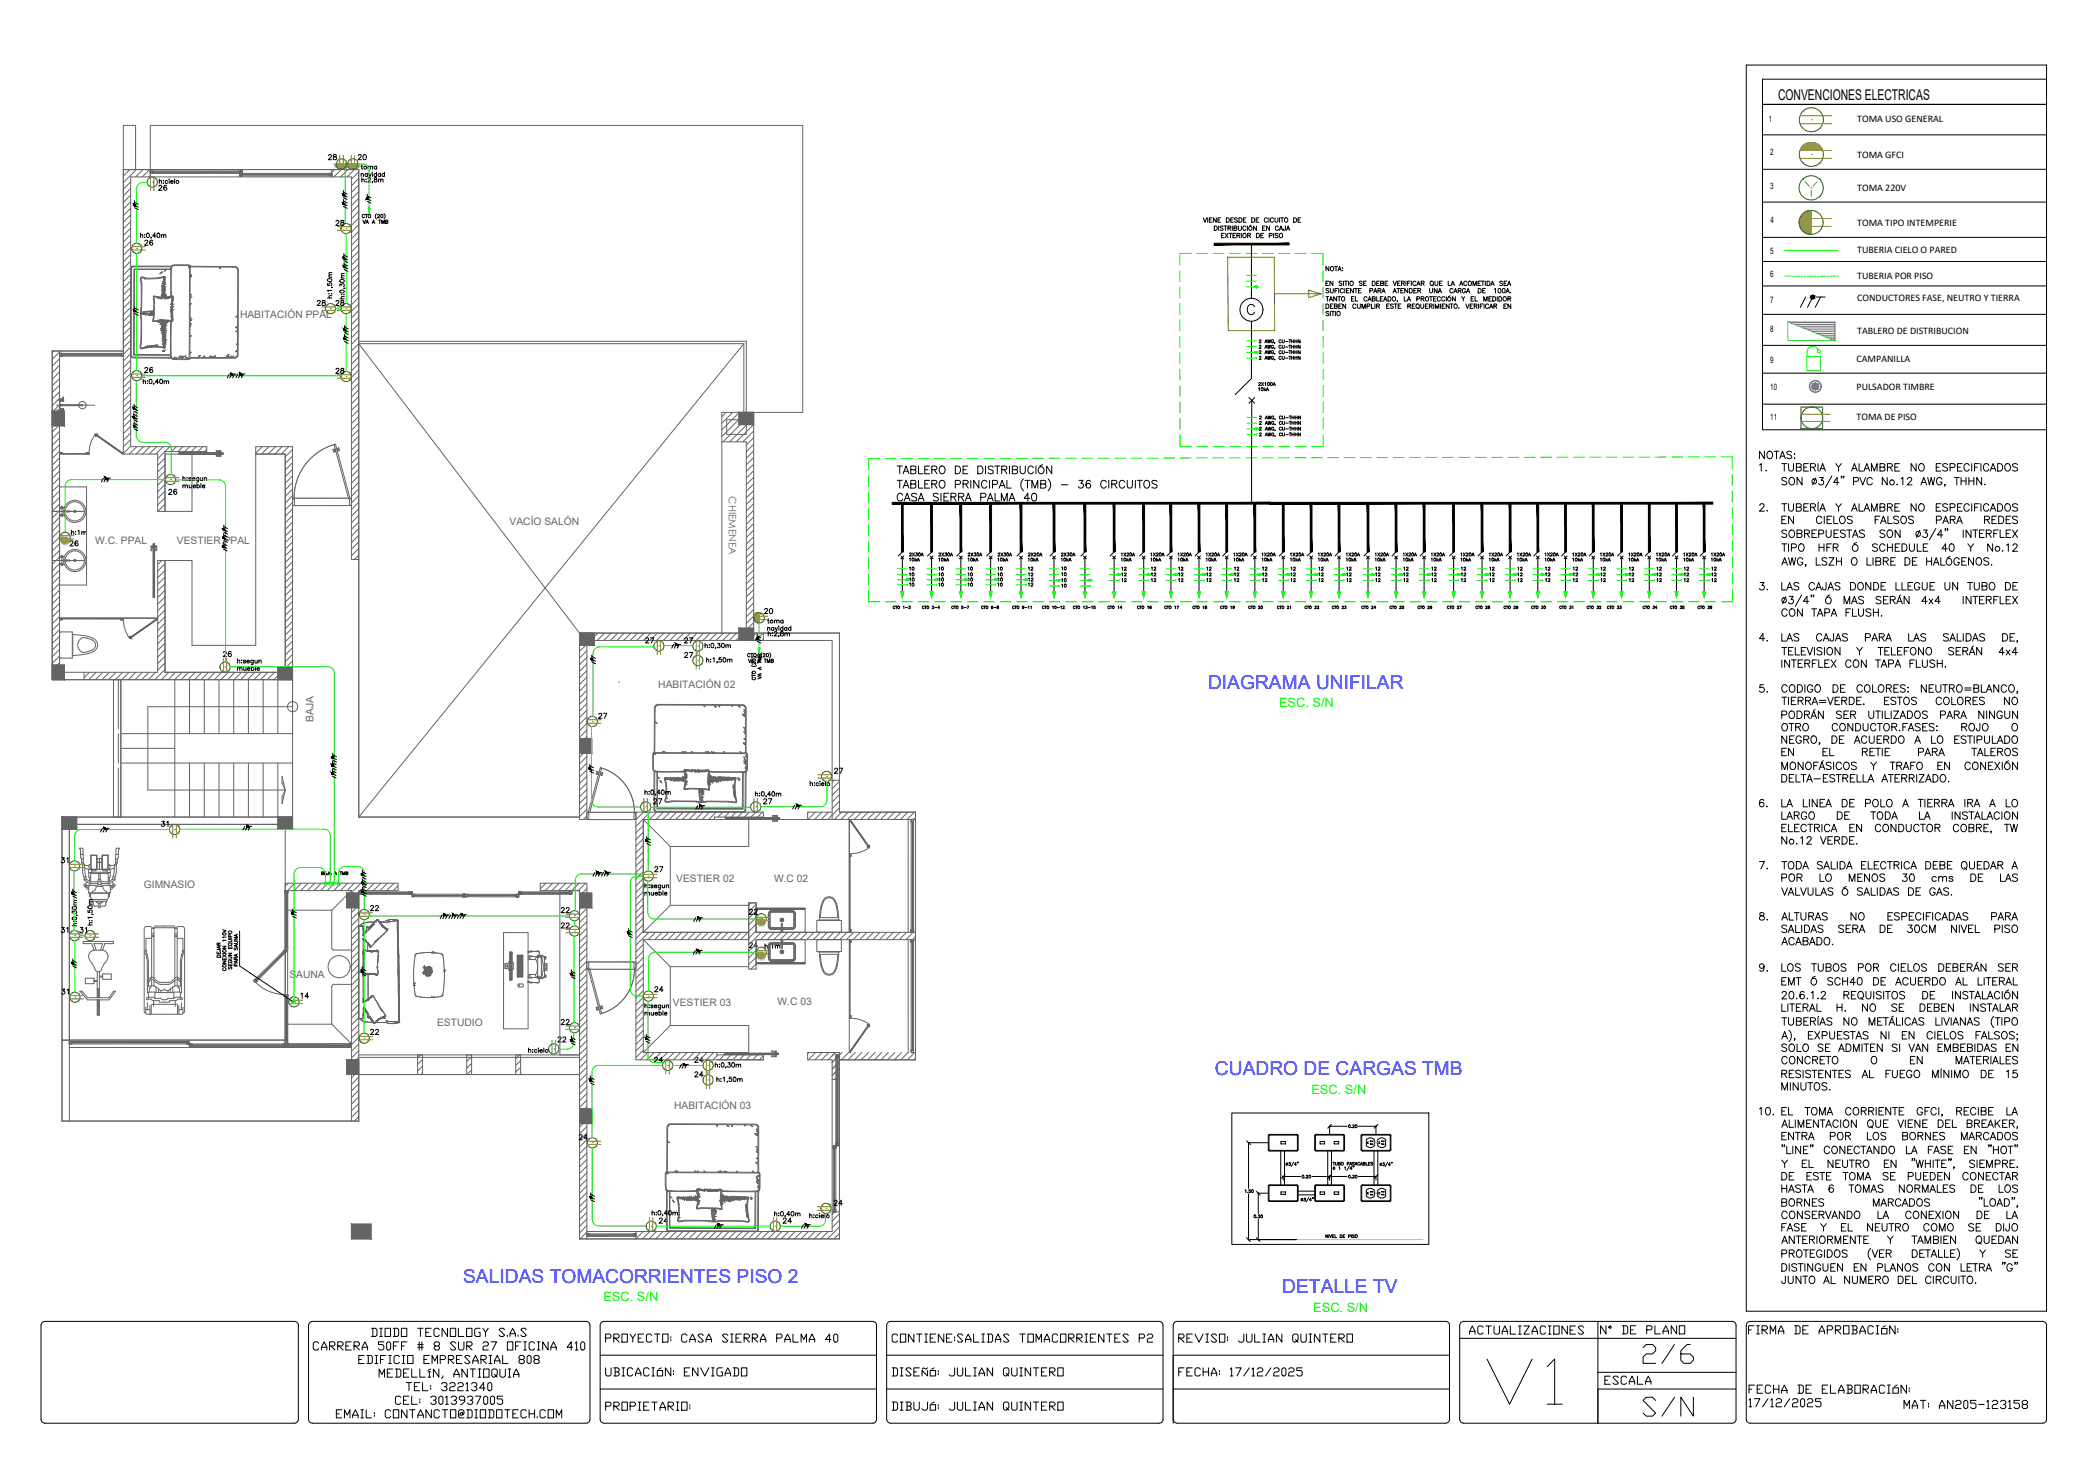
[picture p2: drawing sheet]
<svg xmlns="http://www.w3.org/2000/svg" width="841mm" height="594mm" viewBox="0 0 841 594" stroke-linecap="round" stroke-linejoin="round" font-family="sans-serif">
<defs><g id="words">
<text font-size="25.1" x="595.8" y="564.8">V1</text>
<g font-size="12.3">
<text x="658.3" y="548.6">2/6</text>
<text x="658.3" y="569.7">S/N</text>
</g>
<g font-size="7.7" fill="#00f">
<text x="485" y="276.5">DIAGRAMA UNIFILAR</text>
<text x="487.7" y="431.7">CUADRO DE CARGAS TMB</text>
<text x="185.9" y="514.9">SALIDAS TOMACORRIENTES PISO 2</text>
<text x="514.8" y="519.1">DETALLE TV</text>
</g>
<g font-size="7.1">
<text x="588.8" y="536.9">ACTUALIZACIONES</text>
<text x="242" y="540.1">PROYECTO: CASA SIERRA PALMA 40</text>
<text x="357" y="540.1">CONTIENE:SALIDAS TOMACORRIENTES P2</text>
<text x="472" y="540.1">REVISO: JULIAN QUINTERO</text>
<text x="643.1" y="557">ESCALA</text>
</g>
<g font-size="6.6">
<text x="641.3" y="536.6">N° DE PLANO</text>
<text x="700.6" y="536.6">FIRMA DE APROBACIÓN:</text>
<text x="242" y="553.5">UBICACIÓN: ENVIGADO</text>
<text x="357" y="553.5">DISEÑÓ: JULIAN QUINTERO</text>
<text x="472" y="553.5">FECHA: 17/12/2025</text>
<text x="242" y="567.3">PROPIETARIO:</text>
<text x="357" y="567.3">DIBUJÓ: JULIAN QUINTERO</text>
<text x="763.1" y="566.6">MAT: AN205-123158</text>
</g>
<text font-size="5.9" x="713.8" y="40">CONVENCIONES ELECTRICAS</text>
<g font-size="5.3">
<text x="130.5" y="65.3">28</text>
<text x="62.4" y="77.6">26</text>
<text x="133.7" y="91.7">28</text>
<text x="56.8" y="99.8">26</text>
<text x="125.9" y="123.8">28</text>
<text x="66.3" y="199.7">26</text>
<text x="26.8" y="220.5">26</text>
<text x="305.5" y="247.6">20</text>
<text x="257.9" y="259.3">27</text>
<text x="273.4" y="259.3">27</text>
<text x="88.5" y="264.9">26</text>
<text x="239.2" y="289.6">27</text>
<text x="261.1" y="323.8">27</text>
<text x="305.2" y="323.8">27</text>
<text x="63.5" y="333">31</text>
<text x="23.3" y="347.5">31</text>
<text x="147.5" y="366.9">22</text>
<text x="224" y="367.6">22</text>
<text x="299.5" y="368.3">22</text>
<text x="23.3" y="375.7">31</text>
<text x="23.6" y="400.4">31</text>
<text x="119.6" y="401.8">14</text>
<text x="261.4" y="399.3">24</text>
<text x="147.5" y="416.6">22</text>
<text x="222.6" y="419.5">22</text>
<text x="333.4" y="485.1">24</text>
<text x="263.5" y="492.1">24</text>
<text x="313.3" y="492.1">24</text>
</g>
<g font-size="5.3" fill="#0d0">
<text x="142.5" y="65.3">20</text>
<text x="133.7" y="123.8">28</text>
<text x="273.4" y="265.3">27</text>
<text x="30.7" y="375.7">31</text>
<text x="261.4" y="427.6">24</text>
<text x="277.6" y="433.6">24</text>
</g>
<g font-size="5.3" fill="#636466">
<text x="299.5" y="381.7">24</text>
<text x="277.6" y="427.6">24</text>
</g>
<g font-size="5.1" fill="#0f0">
<text x="513.5" y="283.9">ESC. S/N</text>
<text x="526.5" y="439.1">ESC. S/N</text>
<text x="242.2" y="522.3">ESC. S/N</text>
<text x="527.2" y="526.5">ESC. S/N</text>
</g>
<g font-size="4.9">
<text x="56.8" y="150.6">26</text>
<text x="133.7" y="151">28</text>
<text x="27.5" y="215.9">h:1m</text>
<text x="333.7" y="311.5">27</text>
<text x="261.4" y="351">27</text>
<text x="38.1" y="372.5" transform="rotate(-90 38.1 372.5)">h:1,50m</text>
<text x="224" y="412.4">22</text>
<text x="231.1" y="458.6">24</text>
</g>
<text font-size="4.9" fill="#0d0" x="224" y="373.6">22</text>
<text font-size="4.9" fill="#636466" x="305.9" y="381.7">h:1m</text>
<text font-size="4.4" fill="#0f0" x="425.1" y="232.5">10</text>
<text font-size="4.4" x="425.1" y="234.9">10</text>
<g font-size="4.1" fill="#636466">
<text x="96.4" y="127.5">HABITACIÓN PPAL</text>
<text x="292.6" y="199.2" transform="rotate(90 292.6 199.2)">CHIEMENEA</text>
<text x="204.6" y="210.5">VACÍO SALÓN</text>
<text x="38.2" y="218.2">W.C. PPAL</text>
<text x="71" y="218.2">VESTIER PPAL</text>
<text x="264.3" y="276.2">HABITACIÓN 02</text>
<text x="125.9" y="289.7" transform="rotate(-90 125.9 289.7)">BAJA</text>
<text x="57.8" y="356.6">GIMNASIO</text>
<text x="271.5" y="354">VESTIER 02</text>
<text x="310.8" y="354.2">W.C 02</text>
<text x="116.2" y="392.4">SAUNA</text>
<text x="270.1" y="403.8">VESTIER 03</text>
<text x="312.1" y="403.2">W.C 03</text>
<text x="175.4" y="411.9">ESTUDIO</text>
<text x="270.6" y="445.1">HABITACIÓN 03</text>
</g>
<g font-size="4">
<text x="745.6" y="48.9">TOMA USO GENERAL</text>
<text x="745.6" y="63.3">TOMA GFCI</text>
<text x="745.6" y="76.8">TOMA 220V</text>
<text x="745.6" y="90.9">TOMA TIPO INTEMPERIE</text>
<text x="745.6" y="101.4">TUBERIA CIELO O PARED</text>
<text x="745.6" y="111.9">TUBERIA POR PISO</text>
<text x="745.6" y="120.9">CONDUCTORES FASE, NEUTRO Y TIERRA</text>
<text x="745.6" y="133.9">TABLERO DE DISTRIBUCION</text>
<text x="745.3" y="145.3">CAMPANILLA</text>
<text x="745.3" y="156.6">PULSADOR TIMBRE</text>
<text x="745.3" y="168.8">TOMA DE PISO</text>
<text x="363.7" y="230">10</text>
<text x="375.7" y="230">10</text>
<text x="387.3" y="230">10</text>
<text x="399.3" y="230">10</text>
<text x="411.7" y="230">12</text>
<text x="425.1" y="230">10</text>
<text x="449.1" y="230">12</text>
<text x="461.1" y="230">12</text>
<text x="472" y="230">12</text>
<text x="483.3" y="230">12</text>
<text x="494.2" y="230">12</text>
<text x="505.5" y="230">12</text>
<text x="517.2" y="230">12</text>
<text x="528.1" y="230">12</text>
<text x="539.4" y="230">12</text>
<text x="551" y="230">12</text>
<text x="562.3" y="230">12</text>
<text x="573.6" y="230">12</text>
<text x="585.3" y="230">12</text>
<text x="596.9" y="230">12</text>
<text x="608.2" y="230">12</text>
<text x="619.1" y="230">12</text>
<text x="630.4" y="230">12</text>
<text x="641.3" y="230">12</text>
<text x="653" y="230">12</text>
<text x="663.9" y="230">12</text>
<text x="674.9" y="230">12</text>
<text x="685.8" y="230">12</text>
<text x="449.1" y="234.6">12</text>
<text x="461.1" y="234.6">12</text>
<text x="472" y="234.6">12</text>
<text x="483.3" y="234.6">12</text>
<text x="494.2" y="234.6">12</text>
<text x="505.5" y="234.6">12</text>
<text x="517.2" y="234.6">12</text>
<text x="528.1" y="234.6">12</text>
<text x="539.4" y="234.6">12</text>
<text x="551" y="234.6">12</text>
<text x="562.3" y="234.6">12</text>
<text x="573.6" y="234.6">12</text>
<text x="585.3" y="234.6">12</text>
<text x="596.9" y="234.6">12</text>
<text x="608.2" y="234.6">12</text>
<text x="619.1" y="234.6">12</text>
<text x="630.4" y="234.6">12</text>
<text x="641.3" y="234.6">12</text>
<text x="653" y="234.6">12</text>
<text x="663.9" y="234.6">12</text>
<text x="674.9" y="234.6">12</text>
<text x="685.8" y="234.6">12</text>
</g>
<g font-size="4" fill="#0f0">
<text x="363.7" y="236.4">10</text>
<text x="375.7" y="236.4">10</text>
<text x="387.3" y="236.4">10</text>
<text x="399.3" y="236.4">10</text>
<text x="411.7" y="236.4">12</text>
</g>
<g font-size="3.6">
<text x="710.1" y="49.1">1</text>
<text x="710.6" y="62">2</text>
<text x="710.7" y="75.8">3</text>
<text x="710.7" y="89.6">4</text>
<text x="710.7" y="101.8">5</text>
<text x="710.7" y="111.1">6</text>
<text x="710.6" y="121.8">7</text>
<text x="710.7" y="133.4">8</text>
<text x="710.7" y="145.6">9</text>
<text x="710.7" y="156.6">10</text>
<text x="710.7" y="168.7">11</text>
</g>
</g></defs>
<g fill="none" stroke="#0f0" stroke-width=".4">
<path d="M716.2 100.5h21.6M716.4 110.8h.7M717.6 110.8h.9M718.9 110.8h.9M720.2 110.8h.9M721.5 110.8h.9M722.8 110.8h.9M724.2 110.8h.8M725.5 110.8h.9M726.8 110.8h.9M728.1 110.8h.9M729.4 110.8h.9"/>
<path d="M730.7 110.8h.9M732.1 110.8h.8M733.4 110.8h.9M734.7 110.8h.9M736 110.8h.9M737.3 110.8h.7"/>
</g>
<!-- layer: +TOMA DE ENERGIA NORMAL -->
<g fill="none" stroke="#1c7200" stroke-width=".4">
<path d="M723 163.4h8.7v8.7h-8.7z"/>
<circle cx="727.2" cy="48.1" r="4.8"/>
<circle cx="61.1" cy="73.1" r="2.04"/>
<circle cx="54.9" cy="99.7" r="2.04"/>
<circle cx="138.9" cy="91.7" r="2.04"/>
<circle cx="132.7" cy="123.9" r="2.04"/>
<circle cx="138.9" cy="123.9" r="2.04"/>
<circle cx="54.9" cy="150.8" r="2.04"/>
<circle cx="138.9" cy="151.1" r="2.04"/>
<circle cx="727.3" cy="167.7" r="4.3"/>
<circle cx="68.4" cy="192.5" r="2.04"/>
<circle cx="264.5" cy="259.3" r="2.04"/>
<circle cx="280.1" cy="259.3" r="2.04"/>
<circle cx="90.3" cy="267.8" r="2.04"/>
<circle cx="280.1" cy="265.1" r="2.04"/>
<circle cx="237.8" cy="289.6" r="2.04"/>
<circle cx="331.8" cy="311.6" r="2.04"/>
<circle cx="70.1" cy="333" r="2.04"/>
<circle cx="259.2" cy="323.9" r="2.04"/>
<circle cx="303.4" cy="323.9" r="2.04"/>
<circle cx="29.9" cy="347.6" r="2.04"/>
<circle cx="260.3" cy="351.7" r="2.04"/>
<circle cx="29.9" cy="375.5" r="2.04"/>
<circle cx="36.1" cy="375.5" r="2.04"/>
<circle cx="146.2" cy="367.1" r="2.04"/>
<circle cx="230.6" cy="373.7" r="2.04"/>
<circle cx="230.6" cy="367.6" r="2.04"/>
<circle cx="260.3" cy="399.8" r="2.04"/>
<circle cx="30.1" cy="400.3" r="2.04"/>
<circle cx="118" cy="402.1" r="2.04"/>
<circle cx="146.2" cy="416.7" r="2.04"/>
<circle cx="230.6" cy="412.5" r="2.04"/>
<circle cx="222.3" cy="421.1" r="2.04"/>
<circle cx="268" cy="427.7" r="2.04"/>
<circle cx="284.2" cy="433.5" r="2.04"/>
<circle cx="284.2" cy="427.7" r="2.04"/>
<circle cx="237.8" cy="458.7" r="2.04"/>
<circle cx="261.4" cy="492.2" r="2.04"/>
<circle cx="311.2" cy="492.2" r="2.04"/>
<circle cx="331.6" cy="485.1" r="2.04"/>
</g>
<g fill="none" stroke="#959500" stroke-width=".4">
<path d="M722.6 46.5h12.7M722.6 49.7h12.7M723.8 44.7h.1M723.8 51.5h.1M727.1 48.1h.1M730.6 51.5h.1M730.6 44.7h.1M59.7 74.6h.1M59.7 71.7h.1M60.4 71.2v5.4M61.8 71.2v5.4M52.9 99h5.4"/>
<path d="M53.4 98.2h.1M54.9 99.7h.1M135.5 92.4h5.4M135.5 91.1h5.4M52.9 100.3h5.4M53.4 101.1h.1M129.2 124.6h5.4M129.2 123.2h5.4M135.5 124.6h5.4M135.5 123.2h5.4M52.9 150.1h5.4M52.9 151.5h5.4"/>
<path d="M53.4 149.3h.1M53.4 152.2h.1M54.9 150.8h.1M135.5 151.8h5.4M135.5 150.5h5.4M723.3 169.2h11.4M723.3 166.3h11.4M66.5 191.8h5.4M66.5 193.2h5.4M67 191.1h.1M68.4 192.5h.1M69.9 191.1h.1"/>
<path d="M263.8 257.4v5.4M265.2 257.4v5.4M265.9 257.9h.1M279.4 257.4v5.4M280.8 257.4v5.4M281.6 257.9h.1M88.9 269.2h.1M89.7 264.3v5.4M90.3 267.8h.1M91 264.3v5.4M91.8 269.2h.1M265.9 260.8h.1"/>
<path d="M279.4 263.2v5.4M280.8 263.2v5.4M281.6 266.6h.1M281.6 263.7h.1M281.6 260.8h.1M235.8 288.9h5.4M235.8 290.3h5.4M236.3 288.2h.1M236.3 291.1h.1M328.3 312.3h5.4M328.3 311h5.4M330.3 310.2h.1"/>
<path d="M330.3 313.1h.1M331.8 311.7h.1M69.4 331v5.4M70.7 331v5.4M71.5 334.4h.1M71.5 331.5h.1M257.7 322.5h.1M257.7 325.4h.1M258.5 320.5v5.4M259.2 323.9h.1M259.8 320.5v5.4M301.9 322.5h.1"/>
<path d="M301.9 325.4h.1M302.7 320.5v5.4M304 320.5v5.4M28 346.9h5.4M28 348.3h5.4M31.4 349h.1M31.4 346.2h.1M258.3 351h5.4M258.3 352.4h5.4M258.8 350.2h.1M258.8 353.1h.1M261.7 353.1h.1"/>
<path d="M27.9 374.9h5.4M27.9 376.2h5.4M34.2 374.9h5.4M34.2 376.2h5.4M37.6 377h.1M144.2 366.5h5.4M144.2 367.8h5.4M144.7 365.7h.1M144.7 368.6h.1M227.1 368.3h5.4M227.1 366.9h5.4M227.1 374.4h5.4"/>
<path d="M227.1 373.1h5.4M232.1 369h.1M232.1 366.1h.1M232.1 375.2h.1M232.1 372.3h.1M28.1 399.6h5.4M31.5 398.9h.1M258.3 399.2h5.4M258.8 398.4h.1M28.1 401h5.4M31.5 401.8h.1M116.1 401.5h5.3"/>
<path d="M116.1 402.8h5.3M116.6 400.7h.1M116.6 403.6h.1M144.2 416.1h5.4M144.2 417.4h5.4M144.7 415.3h.1M144.7 418.2h.1M221.6 417.6v5.4M223 417.6v5.4M227.1 413.2h5.4M227.1 411.9h5.4M232.1 414h.1"/>
<path d="M232.1 411.1h.1M258.3 400.5h5.4M258.8 401.3h.1M261.7 401.3h.1M220.8 422.5h.1M223.7 422.5h.1M267.3 425.7v5.4M268.7 425.7v5.4M269.4 429.1h.1M269.4 426.2h.1M283.6 425.7v5.4M283.6 431.6v5.4"/>
<path d="M284.9 425.7v5.4M284.9 431.6v5.4M285.7 434.9h.1M285.7 432.1h.1M285.7 429.1h.1M285.7 426.2h.1M235.8 458.1h5.4M235.8 459.4h5.4M239.2 457.3h.1M239.2 460.2h.1M260 490.8h.1M260 493.7h.1"/>
<path d="M260.7 488.8v5.3M261.4 492.2h.1M262.1 488.8v5.3M309.7 490.8h.1M309.7 493.7h.1M310.5 488.8v5.3M311.2 492.2h.1M311.9 488.8v5.3M328.1 485.7h5.4M328.1 484.4h5.4M330.1 483.6h.1M330.1 486.5h.1"/>
</g>
<!-- layer: +TABLERO -->
<path d="M718.6 129.5h18M720.4 130.2h16.2M722.2 131h14.4M724 131.7h12.6M725.8 132.4h10.8M727.6 133.1h9M729.4 133.9h7.2M731.2 134.6h5.4M733 135.3h3.6M734.8 136h1.8M736.6 136.7h.1" fill="none" stroke="#b800b8" stroke-width=".4"/>
<path d="M717.7 129.2h18.9v7.5h-18.9zM717.7 129.2l18.9 7.5" fill="none" stroke="#00b88a" stroke-width=".4"/>
<!-- layer: +TOMA DE ENERGIA GFCI -->
<g fill="none" stroke="#1c7200" stroke-width=".4">
<circle cx="727.2" cy="62" r="4.8"/>
<circle cx="26.1" cy="215.7" r="2.04"/>
<circle cx="305.6" cy="368.8" r="2.04"/>
<circle cx="305.6" cy="382.3" r="2.04"/>
</g>
<g fill="none" stroke="#959500" stroke-width=".4">
<path d="M723.8 58.6h.1M722.6 63.6h12.7M722.6 60.4h12.7M723.8 65.4h.1M727.1 62h.1M730.6 65.4h.1M24.2 215h5.4M24.2 216.4h5.4M24.7 214.3h.1M24.7 217.1h.1M303.6 368.1h5.4M303.6 369.5h5.4"/>
<path d="M304.1 370.3h.1M307 367.4h.1M303.6 381.6h5.4M303.6 382.9h5.4M304.1 383.7h.1"/>
</g>
<g fill="#959500" stroke="#959500" stroke-width=".4">
<path d="M726.6 57.2h1.1z"/>
<path d="M24.3 216.4h.2v.6z"/>
<path d="M303.8 382.9l.2 .7z"/>
<path d="M307.3 369.5v.3z"/>
<path d="M726.6 57.2l1.7 .1zM726 57.3h2.3z"/>
<path d="M726 57.3l2.9 .2zM725.4 57.5h3.5z"/>
<path d="M725.4 57.5l4 .3-.5-.3zM724.9 57.8l.5-.3 4 .3z"/>
<path d="M724.9 57.8l5 .3-.5-.3zM724.4 58.1l.5-.3 5 .3z"/>
<path d="M724.4 58.1l6 .4-.5-.4zM723.9 58.5l.5-.4 6 .4z"/>
<path d="M723.9 58.5l6.9 .4-.4-.4zM723.9 58.5l6.9 .4h-7.3z"/>
<path d="M723.5 58.9l7.7 .4-.4-.4zM723.5 58.9l7.7 .4h-8.1z"/>
<path d="M723.1 59.3l8.4 .6-.3-.6zM723.1 59.3l8.4 .6h-8.7z"/>
<path d="M722.8 59.9l8.9 .5-.2-.5zM722.8 59.9l8.9 .5h-9.1z"/>
<path d="M24.8 216.4h.3v1.1zM24.8 216.4v.9l.3 .2z"/>
<path d="M24.5 216.4h.3v.9zM24.5 216.4l.3 .9z"/>
<path d="M24.3 216.4l.2 .6zM24.2 216.4l.1 .3z"/>
<path d="M307.1 382.9l.2 .4zM307.1 382.9v.7z"/>
<path d="M306.9 382.9h.2v.7zM306.9 382.9v.9l.2-.2z"/>
<path d="M306.6 382.9h.3v.9zM306.6 382.9v1.1l.3-.2z"/>
<path d="M306.3 382.9h.3v1.1zM306.3 382.9v1.3l.3-.2z"/>
<path d="M305.9 382.9h.4v1.3zM305.9 382.9v1.4l.4-.1z"/>
<path d="M305.5 382.9h.4v1.4zM305.5 382.9v1.4h.4z"/>
<path d="M305.2 382.9h.3v1.4zM305.2 382.9v1.4h.3z"/>
<path d="M304.8 382.9h.4v1.4zM304.8 382.9v1.3l.4 .1z"/>
<path d="M304.5 382.9h.3v1.3zM304.5 382.9v1.1l.3 .2z"/>
<path d="M304.2 382.9h.3v1.1zM304.2 382.9v.9l.3 .2z"/>
<path d="M304 382.9h.2v.9zM304 382.9l.2 .9z"/>
<path d="M303.8 382.9l.2 .7zM303.6 382.9l.2 .4z"/>
<path d="M307.1 369.5l.2 .3zM307.1 369.5v.6z"/>
<path d="M306.9 369.5h.2v.6zM306.9 369.5v.9l.2-.3z"/>
<path d="M306.6 369.5h.3v.9zM306.6 369.5v1.1l.3-.2z"/>
<path d="M306.3 369.5h.3v1.1zM306.3 369.5v1.2l.3-.1z"/>
<path d="M305.9 369.5h.4v1.2zM305.9 369.5v1.3l.4-.1z"/>
<path d="M305.5 369.5h.4v1.3zM305.5 369.5v1.4l.4-.1z"/>
<path d="M305.2 369.5h.3v1.4zM305.2 369.5v1.3l.3 .1z"/>
<path d="M304.8 369.5h.4v1.3zM304.8 369.5v1.2l.4 .1z"/>
<path d="M304.5 369.5h.3v1.2zM304.5 369.5v1.1l.3 .1z"/>
<path d="M304.2 369.5h.3v1.1zM304.2 369.5v.9l.3 .2z"/>
<path d="M304 369.5h.2v.9zM304 369.5l.2 .9z"/>
</g>
<!-- layer: +TOMA DE ENERGIA TRIFILAR CON POLO A TIERRA -->
<g fill="none" stroke="#1c7200" stroke-width=".4">
<path d="M723.6 72h.1M730.5 72h.1"/>
<circle cx="727.1" cy="75.4" r="4.9"/>
</g>
<path d="M723.6 78.8h.1M724.6 73l1.8 1.7M727.1 75.4h.1M727.1 76.4v2.5M729.5 73l-1.8 1.7M730.5 78.8h.1" fill="none" stroke="#959500" stroke-width=".4"/>
<!-- layer: +TOMA DE ENERGIA TIPO INTEMPERIE -->
<g fill="#959500" stroke="#959500" stroke-width=".4">
<path d="M726.5 84.5h.6z"/>
<path d="M725.9 93.9l1.2 .1z"/>
<path d="M140.6 67.6l.4 .2z"/>
<path d="M142.3 67.4h.6z"/>
<path d="M141 67.8h1.3z"/>
<path d="M136.1 67.6l.3 .2z"/>
<path d="M137.8 67.4h.6z"/>
<path d="M136.4 67.8h1.4z"/>
<path d="M304.1 250l.7 .1z"/>
<path d="M726.5 84.5l.6 .1zM725.9 84.6h1.2z"/>
<path d="M725.9 84.6l1.2 .2zM725.3 84.8h1.8z"/>
<path d="M725.3 84.8l1.8 .3v-.3zM724.8 85.1l.5-.3 1.8 .3z"/>
<path d="M724.8 85.1l2.3 .3v-.3zM724.3 85.4l.5-.3 2.3 .3z"/>
<path d="M724.3 85.4l2.8 .4v-.4zM723.8 85.8l.5-.4 2.8 .4z"/>
<path d="M723.8 85.8l3.3 .4v-.4zM723.8 85.8l3.3 .4h-3.7z"/>
<path d="M723.4 86.2l3.7 .4v-.4zM723.4 86.2l3.7 .4h-4z"/>
<path d="M723.1 86.6l4 .6v-.6zM723.1 86.6l4 .6h-4.3z"/>
<path d="M722.8 87.2l4.3 .5v-.5zM722.8 87.2l4.3 .5h-4.6z"/>
<path d="M722.5 87.7l4.6 .5v-.5zM722.5 87.7l4.6 .5h-4.7z"/>
<path d="M722.4 88.2l4.7 .5v-.5zM722.4 88.2l4.7 .5h-4.8z"/>
<path d="M722.3 88.7l4.8 .6v-.6zM722.3 88.7l4.8 .6h-4.8z"/>
<path d="M722.3 89.3l4.8 .5v-.5zM722.3 89.3l4.8 .5h-4.8z"/>
<path d="M722.3 89.8l4.8 .6v-.6zM722.3 89.8l4.8 .6h-4.7z"/>
<path d="M722.4 90.4l4.7 .5v-.5zM722.4 90.4l4.7 .5h-4.6z"/>
<path d="M722.5 90.9l4.6 .5v-.5zM722.5 90.9l4.6 .5h-4.3z"/>
<path d="M722.8 91.4l4.3 .5v-.5zM722.8 91.4l4.3 .5h-4z"/>
<path d="M723.1 91.9l4 .5v-.5zM723.1 91.9l4 .5h-3.7z"/>
<path d="M723.4 92.4l3.7 .4v-.4zM723.4 92.4l3.7 .4h-3.3z"/>
<path d="M723.8 92.8l3.3 .4v-.4zM723.8 92.8l3.3 .4h-2.8z"/>
<path d="M724.3 93.2l2.8 .3v-.3zM724.3 93.2l2.8 .3h-2.3z"/>
<path d="M724.8 93.5l2.3 .3v-.3zM724.8 93.5l2.3 .3z"/>
<path d="M725.3 93.8l1.8 .1zM725.3 93.8l1.8 .1z"/>
<path d="M725.9 93.9l1.2 .1zM726.5 94l.6 .1z"/>
<path d="M139.6 65.8l1.4 .4v-.4zM139.6 65.8l1.4 .4h-1.4z"/>
<path d="M139.6 66.2l1.4 .3v-.3zM139.6 66.2l1.4 .3h-1.3z"/>
<path d="M139.7 66.5l1.3 .4v-.4zM139.7 66.5l1.3 .4h-1.1z"/>
<path d="M142.3 66.9l.9 .3 .2-.3zM142.3 66.9l.9 .3h-.9z"/>
<path d="M141 66.9l1.3 .3v-.3zM141 66.9l1.3 .3h-1.3z"/>
<path d="M139.9 66.9l1.1 .3v-.3zM139.9 66.9l1.1 .3h-.9z"/>
<path d="M142.3 67.2l.6 .2 .3-.2zM142.3 67.2l.6 .2h-.6z"/>
<path d="M140.1 67.2l.9 .2v-.2zM140.1 67.2l.9 .2z"/>
<path d="M142.3 67.4l.3 .2zM142.3 67.6h.3z"/>
<path d="M141 67.2l1.3 .4v-.4zM141 67.2l1.3 .4h-1.3z"/>
<path d="M140.3 67.4l.7 .2zM140.3 67.4l.7 .2z"/>
<path d="M141 67.6l1.3 .2zM141 67.6l1.3 .2z"/>
<path d="M141 67.8l1 .1zM141.3 67.9h.7z"/>
<path d="M137.8 65.8l1.3 .4 .1-.4zM137.8 65.8l1.3 .4h-1.3z"/>
<path d="M137.8 66.2l1.2 .3 .1-.3zM137.8 66.2l1.2 .3h-1.2z"/>
<path d="M137.8 66.5l1.1 .4 .1-.4zM137.8 66.5l1.1 .4h-1.1z"/>
<path d="M137.8 66.9l.9 .3 .2-.3zM137.8 66.9l.9 .3h-.9z"/>
<path d="M136.4 66.9l1.4 .3v-.3zM136.4 66.9l1.4 .3h-1.4z"/>
<path d="M135.3 66.9l1.1 .3v-.3zM135.3 66.9l1.1 .3h-.9z"/>
<path d="M137.8 67.2l.6 .2 .3-.2zM137.8 67.2l.6 .2h-.6z"/>
<path d="M135.5 67.2l.9 .2v-.2zM135.5 67.2l.9 .2z"/>
<path d="M137.8 67.4l.3 .2zM137.8 67.6h.3z"/>
<path d="M136.4 67.2l1.4 .4v-.4zM136.4 67.2l1.4 .4h-1.4z"/>
<path d="M135.8 67.4l.6 .2zM135.8 67.4l.6 .2z"/>
<path d="M136.4 67.6l1.4 .2zM136.4 67.6l1.4 .2z"/>
<path d="M136.4 67.8l1 .1zM136.8 67.9h.6z"/>
<path d="M303.7 246.3l1.1 .2v-.2zM303.5 246.5l.2-.2 1.1 .2z"/>
<path d="M303.5 246.5l1.3 .2v-.2zM303.5 246.5l1.3 .2h-1.6z"/>
<path d="M303.2 246.7l1.6 .3v-.3zM303.2 246.7l1.6 .3h-1.8z"/>
<path d="M303 247l1.8 .4v-.4zM303 247l1.8 .4h-2z"/>
<path d="M302.8 247.4l2 .3v-.3zM302.8 247.4l2 .3h-2z"/>
<path d="M302.8 247.7l2 .3v-.3zM302.8 247.7l2 .3h-2.1z"/>
<path d="M302.7 248l2.1 .4v-.4zM302.7 248l2.1 .4h-2z"/>
<path d="M302.8 248.4l2 .3v-.3zM302.8 248.4l2 .3h-2z"/>
<path d="M302.8 248.7l2 .4v-.4zM302.8 248.7l2 .4h-1.8z"/>
<path d="M303 249.1l1.8 .3v-.3zM303 249.1l1.8 .3h-1.6z"/>
<path d="M303.2 249.4l1.6 .2v-.2zM303.2 249.4l1.6 .2h-1.3z"/>
<path d="M303.5 249.6l1.3 .2v-.2zM303.5 249.6l1.3 .2z"/>
<path d="M303.7 249.8l1.1 .2zM303.7 249.8l1.1 .2z"/>
<path d="M304.1 250l.7 .1zM304.4 250.1h.4z"/>
</g>
<g fill="none" stroke="#959500" stroke-width=".4">
<path d="M135.1 65.8h4.1M135.6 67.3h.1M136.4 62.3v5.5M137.8 62.3v5.5M138.6 64.4h.1M138.6 67.3h.1M139.6 65.8h4.1M140.2 64.4h.1M140.2 67.3h.1M141 62.3v5.5M142.3 62.3v5.5M143.1 67.3h.1"/>
<path d="M722.5 90.9h12.6M722.5 87.7h12.6M723.7 92.7h.1M723.7 85.9h.1M727.1 89.3h.1M727.1 84.5v9.6M730.4 85.9h.1M730.4 92.7h.1M302.8 248.7h5.5M302.8 247.4h5.5M303.3 249.5h.1M303.3 246.6h.1"/>
<path d="M304.8 246v4.1M306.2 249.5h.1"/>
</g>
<g fill="none" stroke="#1c7200" stroke-width=".4">
<circle cx="137.1" cy="65.8" r="2.06"/>
<circle cx="141.6" cy="65.8" r="2.06"/>
<circle cx="727.1" cy="89.3" r="4.8"/>
<circle cx="304.8" cy="248" r="2.06"/>
</g>
<!-- layer: Texto -->
<path d="M821.6 31.8h-114.1v140.7h114.1M707.5 41.9h114.1M707.5 54.1h114.1M707.5 68h114.1M707.5 81.1h114.1M707.5 95.3h114.1M707.5 105h114.1M707.5 114.8h114.1M707.5 126.2h114.1M707.5 138.6h114.1M707.5 149.8h114.1M707.5 162.2h114.1" fill="none" stroke="#000" stroke-width=".4"/>
<!-- layer: RED FUERZA -->
<g fill="none" stroke="#0f0" stroke-width=".4">
<path d="M725.3 143.1h5.4v5.7h-5.4zM729.9 140.5a2.32 2.32 0 0 0-3.5-1.1 2.32 2.32 0 0 0-.3 3.6"/>
<circle cx="730.2" cy="141.1" r=".62"/>
</g>
<!-- layer: 0 -->
<g fill="none" stroke="#b800b8" stroke-width=".4">
<circle cx="728.8" cy="155.1" r="2.21"/>
<circle cx="728.8" cy="155.1" r="2.42"/>
<circle cx="728.8" cy="155.1" r="1.3"/>
</g>
<g fill="#b800b8" stroke="#b800b8" stroke-width=".4">
<path d="M728.6 153.8l.5 .1zM728.4 153.9h.7z"/>
<path d="M728.4 153.9l.9 .1zM728.2 154h1.1z"/>
<path d="M728.2 154l1.3 .1zM728 154.1h1.5z"/>
<path d="M728 154.1l1.7 .1zM727.8 154.2h1.9z"/>
<path d="M727.8 154.2l2.1 .2zM727.8 154.2l2.1 .2h-2.3z"/>
<path d="M727.6 154.4l2.4 .3-.1-.3zM727.6 154.4l2.4 .3h-2.5z"/>
<path d="M727.5 154.7l2.5 .2v-.2zM727.5 154.7l2.5 .2h-2.5z"/>
<path d="M727.5 154.9l2.6 .2-.1-.2zM727.5 154.9l2.6 .2h-2.7z"/>
<path d="M727.4 155.1l2.6 .3 .1-.3zM727.4 155.1l2.6 .3h-2.5z"/>
<path d="M727.5 155.4l2.5 .2v-.2zM727.5 155.4l2.5 .2h-2.5z"/>
<path d="M727.5 155.6l2.4 .2 .1-.2zM727.5 155.6l2.4 .2h-2.3z"/>
<path d="M727.6 155.8h2.3zM727.6 155.8l2.1 .2z"/>
<path d="M727.8 156h1.9zM727.8 156l1.7 .2z"/>
<path d="M728 156.2h1.5zM728 156.2l1.3 .1z"/>
<path d="M728.2 156.3h1.1zM728.2 156.3l.9 .1z"/>
<path d="M728.4 156.4h.7zM728.4 156.4h.5z"/>
</g>
<!-- layer: +FASES_II -->
<g fill="none" stroke="#000" stroke-width=".4">
<path d="M137.9 76.5v1.3M137.9 79.3l1.5 .8M137.9 77.1l1.5 .8M137.9 78.3l1.5 .8M147.4 78.6l1.5 .8M147.4 77.9v1.3M147.4 79.7l1.5 .8M54 80.5v1.3M54 83.4l1.5 .7M54 81.2l1.5 .8M54 82.3l1.5 .8M137.9 82.9l1.5 .7"/>
<path d="M137.9 80.7l1.5 .8M137.9 80v1.3M137.9 81.8l1.5 .8M147.4 80.8l1.5 .7M138.1 101.8v1.2M138.1 104.6l1.4 .8M138.1 102.4l1.4 .8M138.1 103.6l1.4 .7M138.1 108.2l1.5 .7M138.1 106l1.5 .8M138.1 105.3v1.3M138.1 107.1l1.5 .8"/>
<path d="M724.9 119.2l-2.2 4.2M727.7 119.2l-2.1 4.2M729.2 119.2h3.5M730.9 119.2l-2.2 4.2M54 125.8l1.5 .8M54 123.7l1.5 .7M54 123v1.3M54 124.8l1.5 .8M138.3 137l1.5 .8M138.3 134.9l1.5 .8M138.3 134.2v1.3M138.3 136l1.5 .8"/>
<path d="M138.4 133.4l1.4 .8M138.4 131.3l1.4 .8M138.4 130.6v1.3M138.4 132.4l1.4 .8M92 150.2l-.8 1.5M93 150.2l-.7 1.5M93.6 150.2h1.2M94.2 150.2l-.8 1.5M95.5 150.1l-.8 1.5M96.5 150.1l-.8 1.5M97.1 150.1h1.2M97.7 150.1l-.8 1.5"/>
<path d="M53.7 168.5l1.5 .8M53.7 166.3l1.5 .8M53.7 165.7v1.3M53.7 167.5l1.5 .7M53.8 162.3v1.2M53.8 165.1l1.5 .8M53.8 162.9l1.5 .8M53.8 164.1l1.5 .7M53.8 172.1l1.5 .8M53.8 169.9l1.5 .8M53.8 169.3v1.2M53.8 171.1l1.5 .7"/>
<path d="M41.5 191.9l-.8 1.5M42.5 191.9l-.7 1.5M43.1 191.9h1.2M43.7 191.9l-.8 1.5M89.6 218.2l1.5 .8M89.6 217.5v1.3M89.6 219.3l1.5 .8M89.8 216.9l1.5 .8M89.8 214.8l1.5 .7M89.8 214.1v1.3M89.8 215.9l1.5 .8M89.9 210.7v1.3"/>
<path d="M89.9 213.6l1.4 .7M89.9 211.4l1.4 .8M89.9 212.5l1.4 .8M89.6 220.4l1.5 .7M270.4 258.7l-.8 1.5M271.5 258.7l-.8 1.5M304 257.4l1.5 .8M304 255.2l1.5 .8M304 254.6v1.3M304 256.4l1.5 .7M237.6 265.7l1.5 .8M237.6 263.5l1.5 .8"/>
<path d="M237.6 262.9v1.2M237.6 264.6l1.5 .8M133.4 311.5l1.5 .8M133.4 309.4l1.5 .8M133.4 308.7v1.3M133.4 310.5l1.5 .8M133.5 308.3l1.5 .8M133.5 306.2l1.5 .8M133.5 305.5v1.3M133.5 307.3l1.5 .8M133.6 305.2l1.5 .7M133.6 303l1.5 .8"/>
<path d="M133.6 302.3v1.3M133.6 304.1l1.5 .8M236.8 309.6l1.5 .7M236.8 307.4l1.5 .8M236.8 306.7v1.3M236.8 308.5l1.5 .8M41.1 332.5l-.8 1.5M42.1 332.5l-.8 1.5M42.6 332.5h1.3M43.2 332.5l-.8 1.5M98.3 331.7l-.8 1.5M99.3 331.7l-.8 1.5"/>
<path d="M99.9 331.7h1.2M100.4 331.7l-.7 1.5M259.6 338.6l1.5 .8M259.6 336.4l1.5 .8M259.6 335.7v1.3M259.6 337.5l1.5 .8M280.1 323.4l-.8 1.5M281.1 323.4l-.7 1.5M281.7 323.4h1.2M282.3 323.4l-.8 1.5M319 323.2l-.8 1.5M320 323.2l-.8 1.5"/>
<path d="M320.5 323.2h1.3M321.1 323.2l-.7 1.5M29.2 356.9v1.3M29.2 359.7l1.5 .8M29.2 357.5l1.5 .8M29.2 358.7l1.5 .7M145.5 352.1l1.4 .8M145.5 349.9l1.4 .8M145.5 349.3v1.3M145.5 351.1l1.4 .7M145.5 352.7v1.3M145.5 355.5l1.5 .8"/>
<path d="M145.5 353.4l1.5 .8M145.5 354.5l1.5 .8M145.5 359l1.5 .8M145.5 356.9l1.5 .7M145.5 356.2v1.3M145.5 358l1.5 .8M238.8 350.2l-.8 1.5M239.8 350.2l-.7 1.5M240.4 350.2h1.2M241 350.2l-.8 1.5M242.3 350.2l-.8 1.5M243.3 350.2l-.8 1.5"/>
<path d="M243.8 350.2h1.3M244.4 350.2l-.7 1.5M117.5 367.7l1.4 .8M117.5 365.6l1.4 .7M117.5 364.9v1.3M117.5 366.7l1.4 .8M177.5 367.3l-.8 1.4M178.5 367.3l-.7 1.4M179.1 367.3h1.2M179.7 367.3l-.8 1.4M181 367.2l-.8 1.5M182 367.2l-.8 1.5"/>
<path d="M182.5 367.2h1.3M183.1 367.2l-.7 1.5M184.4 367.2l-.8 1.5M185.4 367.2l-.7 1.5M186 367.2h1.2M186.6 367.2l-.8 1.5M252.3 375.6l1.5 .8M252.3 373.4l1.5 .8M252.3 372.8v1.2M252.3 374.6l1.5 .7M279.3 368.4l-.8 1.5M280.3 368.4l-.8 1.5"/>
<path d="M280.8 368.4h1.3M281.4 368.4l-.7 1.5M29.2 387.7l1.5 .8M29.2 385.6l1.5 .7M29.2 384.9v1.3M29.2 386.7l1.5 .8M145.4 391l1.4 .7M145.4 388.8l1.4 .8M145.4 388.1v1.3M145.4 389.9l1.4 .8M229.4 392.1l1.5 .7M229.4 389.9l1.5 .8"/>
<path d="M229.4 389.2v1.3M229.4 391l1.5 .8M279.1 381.5l-.8 1.5M280.1 381.5l-.7 1.5M280.7 381.5h1.2M281.3 381.5l-.8 1.5M229.4 418.6l1.5 .8M229.4 416.5l1.5 .8M229.4 417.6l1.5 .8M259.4 418l1.5 .8M259.4 415.8l1.5 .8M259.4 415.2v1.2"/>
<path d="M259.4 417l1.5 .7M237 434.7l1.5 .7M237 432.5l1.5 .8M237 431.8v1.3M237 433.6l1.5 .8M273.5 427.3l-.7 1.5M274.6 427.3l-.8 1.5M275.1 427.3h1.3M275.7 427.3l-.8 1.5M237.2 479.4l1.5 .8M237.2 478.8v1.3M237.2 481.6l1.5 .8"/>
<path d="M237.2 480.6l1.5 .7M287.5 491.6l-.7 1.5M288.6 491.6l-.8 1.5M289.1 491.6h1.3M289.7 491.6l-.8 1.5M322.5 491.6l-.8 1.5M323.6 491.6l-.8 1.5M324.1 491.6h1.3M324.7 491.6l-.8 1.5"/>
<circle cx="137.9" cy="78.3" r=".24"/>
<circle cx="147.4" cy="79.7" r=".24"/>
<circle cx="54" cy="82.3" r=".24"/>
<circle cx="137.9" cy="81.8" r=".24"/>
<circle cx="138.1" cy="103.6" r=".24"/>
<circle cx="138.2" cy="107.1" r=".24"/>
<circle cx="727.7" cy="119.2" r=".69"/>
<circle cx="54" cy="124.8" r=".24"/>
<circle cx="138.3" cy="136" r=".24"/>
<circle cx="138.4" cy="132.4" r=".24"/>
<circle cx="93" cy="150.2" r=".24"/>
<circle cx="96.5" cy="150.1" r=".24"/>
<circle cx="53.7" cy="167.5" r=".24"/>
<circle cx="53.8" cy="164" r=".24"/>
<circle cx="53.8" cy="171.1" r=".24"/>
<circle cx="42.5" cy="191.9" r=".24"/>
<circle cx="89.7" cy="219.3" r=".24"/>
<circle cx="89.8" cy="215.9" r=".24"/>
<circle cx="89.9" cy="212.5" r=".24"/>
<circle cx="271.5" cy="258.7" r=".24"/>
<circle cx="304" cy="256.4" r=".24"/>
<circle cx="237.6" cy="264.6" r=".24"/>
<circle cx="133.4" cy="310.5" r=".24"/>
<circle cx="133.5" cy="307.3" r=".24"/>
<circle cx="133.6" cy="304.1" r=".24"/>
<circle cx="236.8" cy="308.5" r=".24"/>
<circle cx="42.1" cy="332.5" r=".24"/>
<circle cx="99.3" cy="331.7" r=".24"/>
<circle cx="259.6" cy="337.5" r=".24"/>
<circle cx="281.1" cy="323.4" r=".24"/>
<circle cx="320" cy="323.2" r=".24"/>
<circle cx="29.2" cy="358.7" r=".24"/>
<circle cx="145.5" cy="351.1" r=".24"/>
<circle cx="145.5" cy="354.5" r=".24"/>
<circle cx="145.5" cy="358" r=".24"/>
<circle cx="239.9" cy="350.2" r=".24"/>
<circle cx="243.3" cy="350.1" r=".24"/>
<circle cx="117.5" cy="366.7" r=".24"/>
<circle cx="178.5" cy="367.2" r=".24"/>
<circle cx="182" cy="367.2" r=".24"/>
<circle cx="185.4" cy="367.2" r=".24"/>
<circle cx="252.3" cy="374.5" r=".24"/>
<circle cx="280.3" cy="368.4" r=".24"/>
<circle cx="29.2" cy="386.7" r=".24"/>
<circle cx="145.4" cy="389.9" r=".24"/>
<circle cx="229.4" cy="391" r=".24"/>
<circle cx="280.2" cy="381.5" r=".24"/>
<circle cx="259.5" cy="416.9" r=".24"/>
<circle cx="237" cy="433.6" r=".24"/>
<circle cx="274.6" cy="427.3" r=".24"/>
<circle cx="237.2" cy="480.6" r=".24"/>
<circle cx="288.6" cy="491.6" r=".24"/>
<circle cx="323.6" cy="491.6" r=".24"/>
</g>
<g fill="#000" stroke="#000" stroke-width=".4">
<path d="M137.6 78.3l.3 .2zM138 78.1l.1 .1zM137.7 78.1l.3 .4zM137.9 78l.2 .3zM147.7 79.8l-.2 .2zM147.2 79.8l.3-.3zM53.8 82.4l.1 .2zM54.1 82.1l.1 .1zM54.1 82.1l.1 .2zM54 82.1l.3 .3zM54 82.1l.3 .2zM137.6 81.9l.2 .2z"/>
<path d="M137.6 81.8l.3 .3zM138 81.6l.1 .2zM137.7 81.7l.3 .4zM137.9 81.6l.2 .2zM137.8 103.6l.2 .2zM137.9 107.2l.2 .2zM137.8 103.5l.3 .3zM138.1 103.3l.2 .2zM137.9 107l.3 .4zM138 106.9l.4 .4zM138.1 106.9l.3 .3zM138.2 106.9l.2 .2z"/>
<path d="M53.8 124.9l.1 .1zM54.1 124.6l.1 .1zM54 124.5l.3 .3zM92.8 150l.4 .4zM53.5 167.6l.1 .1zM53.6 164.1l.1 .2zM53.6 171.1l.1 .2zM53.5 167.5l.2 .2zM53.8 167.3l.1 .1zM53.5 167.3l.3 .4zM53.9 163.8l.1 .2zM53.9 163.8l.2 .2z"/>
<path d="M53.8 170.8l.3 .3zM42.3 192l.2 .2zM89.4 219.4l.2 .2zM89.6 216l.1 .1zM89.7 219.1l.2 .1zM89.9 215.7l.2 .1zM271.2 258.7l.2 .2zM271.5 258.4l.2 .2zM304 256.6l.2-.2zM237.7 264.4l.1 .2zM133.2 310.6l.2 .2zM133.3 307.4l.1 .1z"/>
<path d="M133.6 307.1l.1 .1zM133.3 307.1l.4 .4zM133.4 304l.3 .4zM133.4 304l.3 .3zM133.5 307.1l.2 .2zM133.4 303.9l.4 .4zM133.5 303.9l.3 .3zM236.5 308.6l.2 .2zM236.9 308.3l.1 .1zM280.9 323.4l.2 .2zM280.9 323.3l.3 .3zM319.8 323.3l.1 .2z"/>
<path d="M319.9 323l.3 .4zM319.9 323l.3 .3zM320 323l.3 .3zM29 358.8l.1 .1zM29 358.7l.2 .2zM29.3 358.5l.1 .1zM29.3 358.4l.2 .3zM145.3 358.1l.1 .1zM145.5 350.9l.2 .1zM145.6 357.8l.2 .1zM145.4 357.8l.3 .4zM145.4 354.3l.3 .3z"/>
<path d="M145.6 357.8l.2 .2zM239.6 350.2l.2 .3zM239.9 350l.2 .2zM117.2 366.8l.2 .1zM117.2 366.6l.3 .3zM117.5 366.5l.2 .1zM117.5 366.5l.2 .2zM178.3 367.3l.1 .2zM178.3 367.1l.4 .4zM178.4 367l.3 .4zM178.4 367l.4 .4zM181.8 367.3l.1 .2z"/>
<path d="M181.9 367l.3 .4zM181.9 367l.3 .3zM185.2 367.3l.1 .1zM185.2 367l.4 .4zM185.3 367l.3 .3zM185.3 366.9l.4 .4zM252.1 374.6l.1 .2zM252.1 374.5l.3 .3zM252.4 374.3l.1 .2zM252.1 374.4l.3 .4zM252.4 374.3l.2 .2zM280.4 368.2l.1 .1z"/>
<path d="M280.3 368.2l.2 .3zM29 386.7l.2 .2zM29 386.5l.4 .4zM145.1 390l.2 .2zM145.4 389.7l.2 .1zM145.4 389.7l.2 .2zM229.1 391l.3 .3zM229.2 390.9l.3 .4zM229.5 390.8l.1 .2zM229.3 390.8l.3 .4zM279.9 381.6l.2 .2zM280.1 381.3l.3 .2z"/>
<path d="M259.2 417l.2 .2zM259.3 416.8l.3 .3zM259.5 416.7l.2 .2zM236.8 433.7l.1 .2zM237.1 433.4l.1 .1zM237.1 433.4l.1 .2zM237 433.4l.2 .2zM274.3 427.4l.2 .1zM274.5 427.1l.3 .4zM274.5 427.1l.3 .3zM237.1 480.4l.3 .3zM237.1 480.3l.3 .3z"/>
<path d="M237.2 480.3l.2 .3zM288.3 491.7l.2 .2zM288.4 491.4l.4 .4zM288.5 491.4l.3 .3zM323.3 491.7l.2 .1zM323.3 491.6l.2 .2zM323.4 491.4l.3 .4zM323.6 491.3l.2 .2z"/>
<path d="M137.6 78.4l.2 .1zM137.6 78.4l.2 .1z"/>
<path d="M137.6 78.3l.2 .2zM137.6 78.3l.2 .2z"/>
<path d="M137.6 78.3l.2 .2zM137.6 78.3l.2 .2z"/>
<path d="M137.6 78.3l.2 .2zM137.6 78.3l.3 .2zM137.6 78.3l.3 .2z"/>
<path d="M137.6 78.2l.3 .3zM137.6 78.2l.3 .3z"/>
<path d="M137.6 78.2l.3 .3zM137.6 78.2l.3 .3z"/>
<path d="M137.6 78.2l.3 .3zM137.7 78.2l.2 .3z"/>
<path d="M137.7 78.2l.3 .3zM137.7 78.2l.3 .3z"/>
<path d="M137.7 78.2l.3 .3zM137.7 78.1l.3 .4zM137.7 78.1l.3 .4z"/>
<path d="M137.7 78.1l.3 .4zM137.7 78.1l.3 .4z"/>
<path d="M137.7 78.1l.3 .4zM137.7 78.1l.4 .4z"/>
<path d="M137.7 78.1l.4 .4zM137.7 78.1l.4 .4z"/>
<path d="M137.7 78.1l.4 .3zM137.7 78.1l.4 .3z"/>
<path d="M137.8 78.1l.3 .3zM137.8 78.1l.3 .3z"/>
<path d="M137.8 78.1l.3 .3zM137.8 78.1l.3 .3z"/>
<path d="M137.8 78.1l.3 .3zM137.8 78l.3 .4z"/>
<path d="M137.8 78l.3 .4zM137.8 78l.3 .4z"/>
<path d="M137.8 78l.3 .3zM137.8 78l.3 .3z"/>
<path d="M137.8 78l.3 .3zM137.9 78l.2 .3z"/>
<path d="M137.9 78l.2 .3zM137.9 78l.2 .3zM137.9 78l.2 .3z"/>
<path d="M137.9 78l.2 .2zM138 78.1l.1 .1zM138 78.1l.1 .1zM138 78.1l.1 .1z"/>
<path d="M147.2 79.7l.2-.2zM147.2 79.7l.2-.2z"/>
<path d="M147.2 79.7l.2-.2zM147.4 79.5l-.2 .2zM147.4 79.5l-.2 .2zM147.4 79.5l-.2 .2z"/>
<path d="M147.2 79.8l.3-.3zM147.2 79.8l.3-.3z"/>
<path d="M147.2 79.8l.3-.3zM147.2 79.8l.3-.3z"/>
<path d="M147.2 79.7l.3-.2zM147.4 79.5l-.2 .2z"/>
<path d="M147.2 79.6l.2-.1zM147.2 79.6l.2-.1z"/>
<path d="M147.2 79.9l.4-.4zM147.2 79.9l.4-.4z"/>
<path d="M147.2 79.8l.4-.3zM147.2 79.8l.4-.3zM147.2 79.8l.3-.3z"/>
<path d="M147.2 79.9l.4-.3zM147.2 79.9l.4-.3z"/>
<path d="M147.2 79.9l.4-.3zM147.2 79.9l.4-.3z"/>
<path d="M147.3 79.9l.3-.3zM147.3 79.9l.3-.3z"/>
<path d="M147.3 79.9l.3-.3zM147.3 79.9l.3-.3z"/>
<path d="M147.3 79.9l.4-.3zM147.3 79.9l.4-.3z"/>
<path d="M147.3 80l.4-.4zM147.3 80l.4-.4z"/>
<path d="M147.3 80l.4-.3zM147.3 80l.4-.4z"/>
<path d="M147.4 80l.3-.3zM147.7 79.7l-.3 .3z"/>
<path d="M147.4 80l.3-.3zM147.4 80l.3-.3z"/>
<path d="M147.4 80l.3-.3zM147.4 80l.3-.3z"/>
<path d="M147.4 80l.3-.2zM147.4 80l.3-.3z"/>
<path d="M147.5 80l.2-.2zM147.5 80l.2-.2z"/>
<path d="M147.5 80l.2-.2zM147.7 79.8l-.2 .2z"/>
<path d="M53.8 82.4l.1 .2zM53.8 82.4l.1 .2z"/>
<path d="M53.8 82.4l.1 .2zM53.8 82.4l.2 .2z"/>
<path d="M53.8 82.4l.2 .2zM53.8 82.4l.2 .2z"/>
<path d="M53.8 82.3l.2 .3zM53.8 82.3l.2 .3z"/>
<path d="M53.8 82.3l.2 .3zM53.8 82.3l.2 .3z"/>
<path d="M53.8 82.3l.2 .3zM53.8 82.3l.2 .3z"/>
<path d="M53.8 82.3l.2 .3zM53.8 82.3l.2 .3z"/>
<path d="M53.8 82.3l.3 .3zM53.8 82.2l.3 .4z"/>
<path d="M53.8 82.2l.3 .4zM53.8 82.2l.3 .4z"/>
<path d="M53.8 82.2l.3 .4zM53.8 82.2l.3 .4z"/>
<path d="M53.8 82.2l.3 .3zM53.8 82.2l.3 .3z"/>
<path d="M53.8 82.2l.4 .3zM53.8 82.2l.4 .3z"/>
<path d="M53.8 82.1l.4 .4zM53.8 82.1l.4 .4z"/>
<path d="M53.8 82.1l.4 .4zM53.9 82.1l.3 .4z"/>
<path d="M53.9 82.1l.3 .4zM53.9 82.1l.3 .4z"/>
<path d="M53.9 82.1l.3 .4zM53.9 82.1l.3 .3z"/>
<path d="M53.9 82.1l.3 .3zM53.9 82.1l.3 .3z"/>
<path d="M53.9 82.1l.3 .3zM53.9 82.1l.3 .3z"/>
<path d="M53.9 82.1l.3 .3zM54 82.1l.2 .3z"/>
<path d="M54 82.1l.3 .3zM54 82.1l.3 .3zM54 82.1l.3 .3z"/>
<path d="M54 82.1l.3 .2zM54 82.1l.3 .2zM54 82.1l.3 .2z"/>
<path d="M54 82.1l.3 .2zM54.1 82.1l.2 .2zM54.1 82.1l.1 .2z"/>
<path d="M137.6 81.9l.2 .2zM137.6 81.9l.2 .2z"/>
<path d="M137.6 81.9l.2 .2zM137.6 81.9l.2 .2z"/>
<path d="M137.6 81.9l.2 .2zM137.6 81.9l.2 .2z"/>
<path d="M137.6 81.8l.2 .3zM137.6 81.8l.3 .3zM137.6 81.8l.3 .3z"/>
<path d="M137.6 81.8l.3 .3zM137.6 81.8l.3 .3z"/>
<path d="M137.6 81.8l.3 .3zM137.6 81.8l.3 .3z"/>
<path d="M137.6 81.8l.3 .3zM137.7 81.7l.3 .4z"/>
<path d="M137.7 81.7l.3 .4zM137.7 81.7l.3 .4z"/>
<path d="M137.7 81.7l.3 .4zM137.7 81.7l.3 .4zM137.7 81.7l.3 .4z"/>
<path d="M137.7 81.7l.3 .3zM137.7 81.7l.3 .3z"/>
<path d="M137.7 81.7l.3 .3zM137.7 81.7l.4 .3z"/>
<path d="M137.7 81.7l.4 .3zM137.7 81.6l.4 .4z"/>
<path d="M137.7 81.6l.4 .4zM137.7 81.6l.4 .4z"/>
<path d="M137.7 81.6l.4 .4zM137.8 81.6l.3 .4z"/>
<path d="M137.8 81.6l.3 .4zM137.8 81.6l.3 .4z"/>
<path d="M137.8 81.6l.3 .3zM137.8 81.6l.3 .3z"/>
<path d="M137.8 81.6l.3 .3zM137.8 81.6l.3 .3z"/>
<path d="M137.8 81.6l.3 .3zM137.8 81.6l.3 .3z"/>
<path d="M137.8 81.6l.3 .3zM137.9 81.6l.2 .3z"/>
<path d="M137.9 81.6l.2 .2zM137.9 81.6l.2 .2zM137.9 81.6l.2 .2z"/>
<path d="M137.9 81.6l.2 .2zM138 81.6l.1 .2zM138 81.6l.1 .2zM138 81.6l.1 .2z"/>
<path d="M137.8 103.6l.2 .2zM137.8 103.6l.2 .2z"/>
<path d="M137.8 103.5l.2 .3zM137.8 103.5l.3 .3zM137.8 103.5l.3 .3z"/>
<path d="M137.8 103.5l.3 .3zM137.8 103.5l.3 .3zM137.8 103.5l.3 .3z"/>
<path d="M137.8 103.6l.2 .2zM137.8 103.6l.2 .2z"/>
<path d="M137.8 103.6l.2 .2zM137.8 103.6l.2 .2z"/>
<path d="M137.8 103.5l.3 .3zM137.8 103.5l.3 .3z"/>
<path d="M137.8 103.4l.3 .4zM137.8 103.4l.3 .4z"/>
<path d="M137.8 103.4l.4 .4zM137.8 103.4l.4 .4z"/>
<path d="M137.8 103.4l.4 .4zM137.9 103.4l.3 .4z"/>
<path d="M137.9 103.4l.3 .4zM137.9 103.4l.3 .3z"/>
<path d="M137.9 103.4l.3 .3zM137.9 103.4l.3 .3z"/>
<path d="M137.9 103.4l.3 .3zM137.9 103.3l.3 .4z"/>
<path d="M137.9 107.2l.2 .2zM137.9 107.2l.2 .2z"/>
<path d="M137.9 107.2l.2 .2zM137.9 107.2l.2 .2z"/>
<path d="M137.9 107.2l.2 .2zM137.9 107.2l.2 .2z"/>
<path d="M137.9 107.1l.2 .3zM137.9 107.1l.2 .3z"/>
<path d="M137.9 107.1l.2 .3zM137.9 107.1l.2 .3z"/>
<path d="M137.9 107.1l.3 .3zM137.9 107.1l.3 .3z"/>
<path d="M137.9 107.1l.3 .3zM137.9 107.1l.3 .3z"/>
<path d="M137.9 107l.3 .4zM137.9 107l.3 .4zM137.9 107l.3 .4z"/>
<path d="M137.9 103.3l.3 .4zM137.9 103.3l.3 .4z"/>
<path d="M137.9 107l.3 .4zM138 107l.3 .4z"/>
<path d="M137.9 103.3l.4 .4zM138 103.3l.3 .4z"/>
<path d="M138 107l.3 .4zM138 107l.3 .4z"/>
<path d="M138 107l.3 .3zM138 107l.3 .3z"/>
<path d="M138 103.3l.3 .4zM138 103.3l.3 .4z"/>
<path d="M138 106.9l.3 .4zM138 106.9l.3 .4z"/>
<path d="M138 106.9l.3 .4zM138 106.9l.3 .4zM138 106.9l.4 .4z"/>
<path d="M138 103.3l.3 .3zM138 103.3l.3 .3z"/>
<path d="M138 103.3l.3 .3zM138 103.3l.3 .3z"/>
<path d="M138 106.9l.4 .4zM138 106.9l.4 .4z"/>
<path d="M138 103.3l.3 .3zM138 103.3l.3 .3z"/>
<path d="M138 106.9l.4 .3zM138.1 106.9l.3 .3z"/>
<path d="M138 103.3l.3 .3zM138.1 103.3l.2 .3z"/>
<path d="M138.1 106.9l.3 .3zM138.1 106.9l.3 .3z"/>
<path d="M138.1 103.3l.2 .3zM138.1 103.3l.2 .3z"/>
<path d="M138.1 106.9l.3 .3zM138.1 106.9l.3 .3z"/>
<path d="M138.1 103.3l.2 .2zM138.1 103.3l.2 .2z"/>
<path d="M138.1 106.9l.3 .3zM138.1 106.9l.3 .3zM138.1 106.9l.3 .3z"/>
<path d="M138.1 103.3l.2 .2zM138.1 103.3l.2 .2z"/>
<path d="M138.1 103.3l.2 .2zM138.1 103.3l.2 .2z"/>
<path d="M138.1 106.9l.3 .2zM138.2 106.9l.2 .2zM138.2 106.9l.2 .2z"/>
<path d="M138.2 106.9l.2 .2zM138.2 106.9l.2 .2z"/>
<path d="M138.2 106.9l.2 .2zM138.2 106.9l.2 .2z"/>
<path d="M727.7 118.5l.2 .1zM727.5 118.6h.4z"/>
<path d="M727.5 118.6h.5zM727.4 118.6h.6z"/>
<path d="M727.5 119.9h.4zM727.5 119.9h.3z"/>
<path d="M727.4 118.6l.7 .1zM727.3 118.7h.8z"/>
<path d="M727.4 119.8h.6zM727.4 119.8l.5 .1z"/>
<path d="M727.3 118.7l.9 .1zM727.2 118.8h1z"/>
<path d="M727.3 119.8h.8zM727.3 119.8h.7z"/>
<path d="M727.2 118.8l1.1 .1zM727.2 118.8l1.1 .1z"/>
<path d="M727.2 119.7h1zM727.2 119.7l.9 .1z"/>
<path d="M727.2 118.9l1.2 .1zM727.2 118.9l1.2 .1z"/>
<path d="M727.2 119.6h1.1zM727.2 119.6l1 .1z"/>
<path d="M727.1 119l1.3 .1zM727.1 119l1.3 .1z"/>
<path d="M727.1 119.5h1.3zM727.1 119.5l1.2 .1z"/>
<path d="M727.1 119.1l1.3 .1zM727.1 119.1l1.3 .1z"/>
<path d="M727.1 119.2l1.3 .2zM727.1 119.2l1.3 .2z"/>
<path d="M727.1 119.4h1.3zM727.1 119.4l1.3 .1z"/>
<path d="M53.8 124.9l.1 .1zM53.8 124.9l.1 .1z"/>
<path d="M53.8 124.8l.1 .2zM53.8 124.8l.2 .2z"/>
<path d="M53.8 124.8l.2 .2zM53.8 124.8l.2 .2z"/>
<path d="M53.8 124.8l.2 .2zM53.8 124.8l.2 .2z"/>
<path d="M53.8 124.8l.2 .2zM53.8 124.8l.2 .2z"/>
<path d="M53.8 124.7l.2 .3zM53.8 124.7l.2 .3z"/>
<path d="M53.8 124.7l.2 .3zM53.8 124.7l.3 .3z"/>
<path d="M53.8 124.7l.3 .3zM53.8 124.7l.3 .3z"/>
<path d="M53.8 124.7l.3 .3zM53.8 124.7l.3 .3z"/>
<path d="M53.8 124.7l.3 .3zM53.8 124.7l.3 .3z"/>
<path d="M53.8 124.6l.3 .4zM53.8 124.6l.3 .4z"/>
<path d="M53.8 124.6l.4 .4zM53.8 124.6l.4 .4z"/>
<path d="M53.8 124.6l.4 .4zM53.8 124.6l.4 .4z"/>
<path d="M53.8 124.6l.4 .4zM53.9 124.6l.3 .3z"/>
<path d="M53.9 124.6l.3 .3zM53.9 124.6l.3 .3z"/>
<path d="M53.9 124.6l.3 .3zM53.9 124.6l.3 .3z"/>
<path d="M53.9 124.6l.3 .3zM53.9 124.6l.3 .3z"/>
<path d="M53.9 124.6l.3 .3zM53.9 124.6l.3 .3z"/>
<path d="M53.9 124.6l.3 .3zM54 124.6l.2 .3z"/>
<path d="M54 124.6l.3 .2zM54 124.5l.3 .3zM54 124.5l.3 .3z"/>
<path d="M54 124.5l.3 .3zM54 124.5l.3 .3z"/>
<path d="M54 124.5l.3 .3zM54 124.6l.3 .2z"/>
<path d="M54 124.6l.3 .1zM54.1 124.6l.2 .1zM54.1 124.6l.1 .1z"/>
<path d="M138 136.1l.2 .1zM138 136.1l.2 .2z"/>
<path d="M138 136l.2 .3zM138 136l.2 .3z"/>
<path d="M138 136l.2 .3zM138 136l.3 .3z"/>
<path d="M138 136l.3 .3zM138 136l.3 .3z"/>
<path d="M138 136l.3 .3zM138 136l.3 .3z"/>
<path d="M138 135.9l.3 .4zM138 135.9l.3 .4z"/>
<path d="M138 135.9l.3 .3zM138.1 135.9l.3 .3z"/>
<path d="M138 136.1l.2 .1zM138 136.1l.2 .1z"/>
<path d="M138.1 135.9l.3 .3zM138.1 135.9l.3 .3z"/>
<path d="M138.1 135.9l.3 .3zM138.1 135.9l.3 .3z"/>
<path d="M138.1 135.9l.3 .3zM138.1 135.9l.3 .3z"/>
<path d="M138.1 135.9l.3 .3zM138.1 135.8l.3 .4z"/>
<path d="M138.1 135.8l.3 .4zM138.1 135.8l.3 .4z"/>
<path d="M138.1 132.4l.2 .3zM138.1 132.4l.3 .3z"/>
<path d="M138.1 132.4l.3 .3zM138.1 132.4l.3 .3z"/>
<path d="M138.1 132.4l.3 .3zM138.1 132.4l.3 .3z"/>
<path d="M138.1 132.4l.3 .3zM138.1 132.3l.3 .4z"/>
<path d="M138.1 135.8l.4 .4zM138.1 135.8l.4 .4z"/>
<path d="M138.1 132.5l.2 .1zM138.1 132.5l.2 .2z"/>
<path d="M138.1 132.5l.2 .2zM138.1 132.5l.2 .2zM138.1 132.5l.2 .2zM138.1 132.5l.2 .2z"/>
<path d="M138.1 132.3l.3 .4zM138.1 132.3l.3 .4z"/>
<path d="M138.1 132.3l.3 .3zM138.1 132.3l.4 .3z"/>
<path d="M138.1 132.3l.4 .3zM138.1 132.3l.4 .3z"/>
<path d="M138.1 135.8l.4 .4zM138.1 135.8l.4 .4z"/>
<path d="M138.1 135.8l.4 .4zM138.2 135.8l.3 .4z"/>
<path d="M138.1 132.3l.4 .3zM138.2 132.3l.3 .3z"/>
<path d="M138.2 132.3l.3 .3zM138.2 132.3l.3 .3z"/>
<path d="M138.2 135.8l.3 .3zM138.2 135.8l.3 .3z"/>
<path d="M138.2 135.8l.3 .3zM138.2 135.8l.3 .3zM138.2 135.8l.3 .3zM138.2 135.8l.3 .3z"/>
<path d="M138.2 132.2l.3 .4zM138.2 132.2l.3 .4z"/>
<path d="M138.2 132.2l.3 .4zM138.2 132.2l.3 .4z"/>
<path d="M138.2 132.2l.3 .4zM138.2 132.2l.3 .4z"/>
<path d="M138.2 135.8l.3 .3zM138.3 135.8l.2 .3z"/>
<path d="M138.2 132.2l.4 .4zM138.2 132.2l.4 .4z"/>
<path d="M138.2 132.2l.4 .3zM138.3 132.2l.3 .3z"/>
<path d="M138.3 135.8l.2 .2zM138.3 135.8l.2 .2z"/>
<path d="M138.3 132.2l.3 .3zM138.3 132.2l.3 .3z"/>
<path d="M138.3 135.8l.2 .2zM138.3 135.8l.2 .2z"/>
<path d="M138.3 132.2l.3 .3zM138.3 132.2l.3 .3z"/>
<path d="M138.3 135.8l.2 .2zM138.3 135.8l.2 .2z"/>
<path d="M138.3 132.2l.3 .3zM138.3 132.2l.3 .3z"/>
<path d="M138.3 135.8l.2 .2zM138.4 135.8l.1 .2z"/>
<path d="M138.3 132.2l.3 .3zM138.4 132.2l.2 .3z"/>
<path d="M138.4 135.8l.1 .1zM138.4 135.8l.1 .1z"/>
<path d="M138.4 132.2l.2 .2zM138.4 132.2l.2 .2z"/>
<path d="M138.4 132.2l.2 .2zM138.4 132.2l.2 .2z"/>
<path d="M138.4 132.2l.2 .2zM138.4 132.2l.2 .2z"/>
<path d="M138.4 132.2l.2 .1zM138.4 132.2l.2 .1z"/>
<path d="M92.8 150.2l.2 .2zM92.8 150.2l.2 .2z"/>
<path d="M92.8 150.2l.2 .2zM92.8 150.2l.2 .2z"/>
<path d="M92.8 150.2l.2 .2zM92.8 150.2l.2 .2z"/>
<path d="M92.8 150.2l.2 .2zM92.8 150.2l.3 .2z"/>
<path d="M92.8 150.1l.3 .3zM92.8 150.1l.3 .3z"/>
<path d="M92.8 150.1l.3 .3zM92.8 150.1l.3 .3z"/>
<path d="M92.8 150.1l.3 .3zM92.8 150.1l.3 .3z"/>
<path d="M92.8 150.3l.1 .1zM92.8 150.3l.2 .1z"/>
<path d="M92.8 150.1l.3 .3zM92.8 150.1l.3 .3z"/>
<path d="M92.8 150.1l.4 .3zM92.8 150l.4 .4zM92.8 150l.4 .4z"/>
<path d="M92.8 150l.4 .4zM92.9 150l.3 .4z"/>
<path d="M92.9 150l.3 .4zM92.9 150l.3 .4z"/>
<path d="M92.9 150l.3 .4zM92.9 150l.3 .4z"/>
<path d="M92.9 150l.3 .3zM92.9 150l.3 .3z"/>
<path d="M92.9 150l.3 .3zM92.9 150l.3 .3z"/>
<path d="M92.9 150l.4 .3zM93 150l.3 .3z"/>
<path d="M93 150l.3 .3zM93 149.9l.3 .4z"/>
<path d="M93 149.9l.3 .3zM93 149.9l.3 .3z"/>
<path d="M93 149.9l.3 .3zM93 149.9l.3 .3z"/>
<path d="M93.1 149.9l.2 .3zM93 149.9l.3 .3z"/>
<path d="M93.1 149.9l.2 .3zM93.1 149.9l.2 .3zM93.1 149.9l.2 .2zM93.1 149.9l.2 .2z"/>
<path d="M93.1 149.9l.2 .2zM93.1 150l.2 .1z"/>
<path d="M96.3 150.1l.2 .3zM96.3 150.1l.2 .3z"/>
<path d="M96.3 150.2l.1 .2zM96.3 150.2l.2 .2z"/>
<path d="M96.3 150.2l.2 .2zM96.3 150.2l.2 .2z"/>
<path d="M96.3 150.2l.2 .2zM96.3 150.2l.2 .2z"/>
<path d="M96.3 150.1l.2 .3zM96.3 150.1l.2 .3z"/>
<path d="M96.3 150.1l.2 .3zM96.3 150.1l.3 .3z"/>
<path d="M96.3 150.1l.3 .3zM96.3 150.1l.3 .3z"/>
<path d="M96.3 150l.3 .4zM96.3 150l.3 .4z"/>
<path d="M96.3 150l.3 .4zM96.3 150l.3 .4z"/>
<path d="M96.3 150l.3 .4zM96.3 150l.4 .4z"/>
<path d="M96.3 150l.4 .4zM96.3 150l.4 .4z"/>
<path d="M96.3 150l.4 .3zM96.4 150l.3 .3z"/>
<path d="M96.4 150l.3 .3zM96.4 150l.3 .3z"/>
<path d="M96.4 150l.3 .3zM96.4 149.9l.3 .4zM96.4 149.9l.3 .4zM96.4 149.9l.3 .4z"/>
<path d="M96.4 149.9l.3 .4zM96.4 149.9l.3 .4zM96.4 149.9l.4 .3zM96.4 149.9l.4 .3z"/>
<path d="M96.4 149.9l.4 .3zM96.5 149.9l.3 .3zM96.5 149.9l.3 .3zM96.5 149.9l.3 .3z"/>
<path d="M96.5 149.9l.3 .3zM96.5 149.9l.3 .3zM96.5 149.9l.3 .2zM96.5 149.9l.3 .2z"/>
<path d="M96.5 149.9l.3 .2zM96.6 149.9l.2 .2z"/>
<path d="M96.6 149.9l.2 .2zM96.6 149.9l.2 .2z"/>
<path d="M96.6 149.9l.2 .2zM96.6 149.9l.2 .2z"/>
<path d="M53.5 167.5l.2 .2zM53.5 167.5l.2 .2z"/>
<path d="M53.5 167.5l.2 .2zM53.5 167.5l.2 .2zM53.5 167.5l.2 .2z"/>
<path d="M53.5 167.4l.2 .3zM53.5 167.4l.2 .3z"/>
<path d="M53.5 167.4l.2 .3zM53.5 167.4l.3 .3z"/>
<path d="M53.5 167.5l.1 .2zM53.5 167.5l.1 .2z"/>
<path d="M53.5 167.5l.1 .2zM53.5 167.5l.2 .2z"/>
<path d="M53.5 167.4l.3 .3zM53.5 167.4l.3 .3z"/>
<path d="M53.5 167.4l.3 .3zM53.5 167.4l.3 .3z"/>
<path d="M53.5 167.4l.3 .3zM53.5 167.3l.3 .4zM53.5 167.3l.4 .4z"/>
<path d="M53.5 167.3l.4 .4zM53.5 167.3l.4 .4z"/>
<path d="M53.5 167.3l.4 .4zM53.5 167.3l.4 .4z"/>
<path d="M53.5 167.3l.4 .4zM53.6 167.3l.3 .4z"/>
<path d="M53.6 167.3l.3 .3zM53.6 167.3l.3 .3z"/>
<path d="M53.6 164.1l.2 .2zM53.6 164.1l.2 .2z"/>
<path d="M53.6 164l.2 .3zM53.6 164l.2 .3z"/>
<path d="M53.6 164l.2 .3zM53.6 164l.2 .3z"/>
<path d="M53.6 167.3l.3 .3zM53.6 167.3l.3 .3z"/>
<path d="M53.6 164.1l.1 .2zM53.6 164.1l.1 .2z"/>
<path d="M53.6 164.1l.1 .2zM53.6 164.1l.2 .2z"/>
<path d="M53.6 164.1l.2 .2zM53.6 164.1l.2 .2z"/>
<path d="M53.6 164l.3 .3zM53.6 164l.3 .3z"/>
<path d="M53.6 164l.3 .3zM53.6 164l.3 .3z"/>
<path d="M53.6 164l.3 .3zM53.6 163.9l.3 .4z"/>
<path d="M53.6 171.1l.1 .2zM53.6 171.1l.2 .2z"/>
<path d="M53.6 171.1l.2 .2zM53.6 171.1l.2 .2z"/>
<path d="M53.6 171.1l.2 .2zM53.6 171.1l.2 .2z"/>
<path d="M53.6 171.1l.2 .2zM53.6 171.1l.2 .2z"/>
<path d="M53.6 171l.2 .3zM53.6 171l.3 .3z"/>
<path d="M53.6 171l.3 .3zM53.6 171l.3 .3z"/>
<path d="M53.6 171l.3 .3zM53.6 171l.3 .3z"/>
<path d="M53.6 171l.3 .3zM53.6 171l.3 .3z"/>
<path d="M53.6 167.3l.3 .3zM53.6 167.3l.3 .3z"/>
<path d="M53.6 163.9l.3 .4zM53.6 163.9l.3 .4z"/>
<path d="M53.6 163.9l.3 .4zM53.6 163.9l.3 .4z"/>
<path d="M53.6 171l.3 .3zM53.6 171l.3 .3z"/>
<path d="M53.6 171l.3 .3zM53.6 170.9l.4 .4z"/>
<path d="M53.6 167.3l.3 .3zM53.6 167.2l.3 .4z"/>
<path d="M53.6 163.9l.4 .3zM53.6 163.9l.4 .3z"/>
<path d="M53.6 170.9l.4 .4zM53.6 170.9l.4 .4z"/>
<path d="M53.6 170.9l.4 .4zM53.7 170.9l.3 .4z"/>
<path d="M53.6 167.2l.3 .3zM53.7 167.2l.2 .3z"/>
<path d="M53.6 163.9l.4 .3zM53.6 163.9l.4 .3z"/>
<path d="M53.6 163.9l.4 .3zM53.7 163.9l.3 .3z"/>
<path d="M53.7 170.9l.3 .4zM53.7 170.9l.3 .4z"/>
<path d="M53.7 167.2l.2 .3zM53.7 167.2l.2 .3z"/>
<path d="M53.7 163.9l.3 .3zM53.7 163.8l.3 .4z"/>
<path d="M53.7 170.9l.3 .3zM53.7 170.9l.3 .3z"/>
<path d="M53.7 167.2l.2 .3zM53.7 167.2l.2 .3z"/>
<path d="M53.7 163.8l.3 .4zM53.7 163.8l.3 .4z"/>
<path d="M53.7 170.9l.3 .3zM53.7 170.9l.3 .3z"/>
<path d="M53.7 170.9l.3 .3zM53.7 170.9l.3 .3z"/>
<path d="M53.7 167.2l.2 .3zM53.7 167.2l.2 .3z"/>
<path d="M53.7 163.8l.3 .4zM53.7 163.8l.3 .4z"/>
<path d="M53.7 167.2l.2 .3zM53.7 167.2l.2 .3z"/>
<path d="M53.7 163.8l.3 .3zM53.7 163.8l.3 .3z"/>
<path d="M53.7 170.8l.4 .4zM53.7 170.8l.4 .4z"/>
<path d="M53.7 170.8l.4 .4zM53.8 170.8l.3 .4z"/>
<path d="M53.7 167.2l.2 .2zM53.8 167.3l.1 .1z"/>
<path d="M53.8 163.8l.2 .3zM53.8 163.8l.2 .3z"/>
<path d="M53.8 163.8l.2 .3zM53.8 163.8l.2 .3z"/>
<path d="M53.8 170.8l.3 .3zM53.8 170.8l.3 .3z"/>
<path d="M53.8 170.8l.3 .3zM53.8 170.8l.3 .3zM53.8 170.8l.3 .3z"/>
<path d="M53.8 167.3l.1 .1zM53.8 167.3l.1 .1z"/>
<path d="M53.8 163.8l.3 .3zM53.8 163.8l.3 .3z"/>
<path d="M53.8 163.8l.3 .3zM53.9 163.8l.2 .3zM53.9 163.8l.2 .2z"/>
<path d="M53.8 170.8l.3 .3zM53.9 170.8l.2 .3z"/>
<path d="M53.9 163.8l.2 .2zM53.9 163.8l.2 .2zM53.9 163.8l.1 .2z"/>
<path d="M53.9 170.8l.2 .2zM53.9 170.8l.2 .2z"/>
<path d="M53.9 170.8l.2 .2zM53.9 170.8l.2 .2z"/>
<path d="M53.9 170.8l.2 .2zM53.9 170.8l.2 .2z"/>
<path d="M42.3 192l.2 .2zM42.3 192l.2 .2z"/>
<path d="M42.3 191.9l.2 .3zM42.3 191.9l.2 .3z"/>
<path d="M42.3 191.9l.2 .3zM42.3 191.9l.3 .3z"/>
<path d="M42.3 191.9l.3 .3zM42.3 191.9l.3 .3z"/>
<path d="M42.3 191.9l.3 .3zM42.3 191.9l.3 .3z"/>
<path d="M42.3 191.9l.3 .3zM42.3 191.8l.3 .4z"/>
<path d="M42.3 192l.1 .2zM42.3 192l.2 .2zM42.3 192l.2 .2z"/>
<path d="M42.3 191.8l.3 .4zM42.3 191.8l.4 .4z"/>
<path d="M42.3 191.8l.4 .4zM42.3 191.8l.4 .4z"/>
<path d="M42.3 191.8l.4 .3zM42.3 191.8l.4 .3z"/>
<path d="M42.4 191.8l.3 .3zM42.4 191.8l.3 .3z"/>
<path d="M42.4 191.8l.3 .3zM42.4 191.8l.3 .3z"/>
<path d="M42.4 191.8l.3 .3zM42.4 191.7l.3 .4z"/>
<path d="M42.4 191.7l.3 .4zM42.4 191.7l.3 .4z"/>
<path d="M42.4 191.7l.3 .4zM42.4 191.7l.3 .4z"/>
<path d="M42.4 191.7l.4 .3zM42.4 191.7l.4 .3z"/>
<path d="M42.4 191.7l.4 .3zM42.5 191.7l.3 .3z"/>
<path d="M42.5 191.7l.3 .3zM42.5 191.7l.3 .3z"/>
<path d="M42.5 191.7l.3 .3zM42.5 191.7l.3 .3z"/>
<path d="M42.5 191.7l.3 .3zM42.6 191.7l.2 .3z"/>
<path d="M42.6 191.7l.2 .2zM42.6 191.7l.2 .2zM42.6 191.7l.2 .2zM42.6 191.7l.2 .2z"/>
<path d="M42.6 191.7l.2 .2zM42.6 191.7l.2 .2z"/>
<path d="M89.4 219.4l.2 .2zM89.4 219.4l.2 .2z"/>
<path d="M89.4 219.4l.2 .2zM89.4 219.4l.2 .2z"/>
<path d="M89.4 219.3l.2 .3zM89.4 219.3l.2 .3z"/>
<path d="M89.4 219.3l.2 .3zM89.4 219.3l.2 .3z"/>
<path d="M89.4 219.3l.2 .3zM89.4 219.3l.2 .3z"/>
<path d="M89.4 219.3l.2 .3zM89.4 219.3l.3 .3z"/>
<path d="M89.4 219.3l.3 .3zM89.4 219.3l.3 .3z"/>
<path d="M89.4 219.3l.3 .3zM89.4 219.2l.3 .4z"/>
<path d="M89.4 219.2l.3 .4zM89.4 219.2l.4 .4z"/>
<path d="M89.4 219.2l.4 .4zM89.4 219.2l.4 .4z"/>
<path d="M89.4 219.2l.4 .3zM89.4 219.2l.4 .3z"/>
<path d="M89.4 219.2l.4 .3zM89.5 219.2l.3 .3z"/>
<path d="M89.5 219.2l.3 .3zM89.5 219.2l.3 .3z"/>
<path d="M89.5 219.2l.3 .3zM89.5 219.1l.3 .4z"/>
<path d="M89.5 219.1l.3 .4zM89.5 219.1l.3 .4z"/>
<path d="M89.5 219.1l.3 .4zM89.5 219.1l.3 .4z"/>
<path d="M89.5 219.1l.4 .3zM89.6 219.1l.3 .3z"/>
<path d="M89.6 219.1l.3 .3zM89.6 219.1l.3 .3z"/>
<path d="M89.6 215.9l.2 .2zM89.6 215.9l.2 .2z"/>
<path d="M89.6 215.9l.2 .2zM89.6 215.9l.2 .2z"/>
<path d="M89.6 215.9l.2 .2zM89.6 215.9l.2 .2z"/>
<path d="M89.6 215.9l.2 .2zM89.6 215.9l.2 .2z"/>
<path d="M89.6 219.1l.3 .3zM89.6 219.1l.3 .3z"/>
<path d="M89.6 216l.1 .1zM89.6 216l.1 .1z"/>
<path d="M89.6 215.9l.1 .2zM89.6 215.9l.2 .2z"/>
<path d="M89.6 215.8l.3 .3zM89.6 215.8l.3 .3z"/>
<path d="M89.6 215.8l.3 .3zM89.6 215.8l.3 .3z"/>
<path d="M89.6 215.8l.3 .3zM89.6 215.8l.3 .3z"/>
<path d="M89.6 215.8l.3 .3zM89.6 215.8l.3 .3z"/>
<path d="M89.6 219.1l.3 .3zM89.6 219.1l.3 .3z"/>
<path d="M89.6 215.8l.3 .3zM89.6 215.7l.3 .4z"/>
<path d="M89.6 212.5l.2 .3zM89.6 212.5l.3 .3z"/>
<path d="M89.6 212.5l.3 .3zM89.6 212.5l.3 .3z"/>
<path d="M89.6 212.5l.3 .3zM89.6 212.5l.3 .3z"/>
<path d="M89.6 215.7l.4 .4zM89.6 215.7l.4 .4z"/>
<path d="M89.6 212.6l.2 .2zM89.6 212.6l.2 .2z"/>
<path d="M89.6 212.6l.2 .2zM89.6 212.6l.2 .2z"/>
<path d="M89.6 212.6l.2 .2zM89.6 212.6l.2 .2z"/>
<path d="M89.6 212.5l.3 .3zM89.6 212.5l.3 .3z"/>
<path d="M89.6 212.4l.3 .4zM89.6 212.4l.3 .4z"/>
<path d="M89.6 212.4l.3 .4zM89.6 212.4l.4 .4z"/>
<path d="M89.6 219.1l.3 .2zM89.6 219.1l.3 .2z"/>
<path d="M89.6 219.1l.3 .2zM89.7 219.1l.2 .2z"/>
<path d="M89.6 215.7l.4 .4zM89.6 215.7l.4 .4z"/>
<path d="M89.6 215.7l.4 .4zM89.7 215.7l.3 .4z"/>
<path d="M89.6 212.4l.4 .4zM89.6 212.4l.4 .4z"/>
<path d="M89.6 212.4l.4 .3zM89.7 212.4l.3 .3z"/>
<path d="M89.7 219.1l.2 .2zM89.7 219.1l.2 .2z"/>
<path d="M89.7 215.7l.3 .3zM89.7 215.7l.3 .3z"/>
<path d="M89.7 212.4l.3 .3zM89.7 212.4l.3 .3zM89.7 212.4l.3 .3zM89.7 212.4l.3 .3z"/>
<path d="M89.7 219.1l.2 .2zM89.7 219.1l.2 .2z"/>
<path d="M89.7 215.7l.3 .3zM89.7 215.7l.3 .3z"/>
<path d="M89.7 212.4l.3 .3zM89.7 212.3l.3 .4z"/>
<path d="M89.7 219.1l.2 .2zM89.7 219.1l.2 .2z"/>
<path d="M89.7 215.7l.3 .3zM89.7 215.7l.3 .3z"/>
<path d="M89.7 212.3l.4 .4zM89.7 212.3l.4 .4z"/>
<path d="M89.7 215.7l.4 .3zM89.8 215.7l.3 .3z"/>
<path d="M89.7 212.3l.4 .4zM89.8 212.3l.3 .4z"/>
<path d="M89.8 215.7l.3 .3zM89.8 215.7l.3 .3z"/>
<path d="M89.8 212.3l.3 .4zM89.8 212.3l.3 .4z"/>
<path d="M89.8 215.7l.3 .2zM89.8 215.6l.3 .3z"/>
<path d="M89.8 212.3l.3 .3zM89.8 212.3l.3 .3z"/>
<path d="M89.8 215.6l.3 .3zM89.8 215.6l.3 .3z"/>
<path d="M89.8 212.3l.3 .3zM89.8 212.3l.3 .3z"/>
<path d="M89.8 215.6l.3 .3zM89.8 215.6l.3 .3z"/>
<path d="M89.8 212.3l.3 .3zM89.8 212.3l.3 .3z"/>
<path d="M89.8 215.6l.3 .3zM89.9 215.7l.2 .2z"/>
<path d="M89.8 212.3l.3 .3zM89.9 212.3l.2 .3z"/>
<path d="M89.9 215.7l.2 .2zM89.9 215.7l.2 .2z"/>
<path d="M89.9 212.3l.2 .2zM89.9 212.3l.2 .2z"/>
<path d="M89.9 215.7l.2 .1zM89.9 215.7l.2 .1z"/>
<path d="M89.9 212.3l.2 .2zM89.9 212.3l.2 .2z"/>
<path d="M89.9 212.3l.2 .2zM89.9 212.3l.2 .2z"/>
<path d="M89.9 212.3l.2 .2zM89.9 212.3l.2 .2z"/>
<path d="M271.2 258.7l.2 .2zM271.2 258.7l.2 .2z"/>
<path d="M271.2 258.7l.2 .2zM271.2 258.7l.2 .2zM271.2 258.7l.2 .2z"/>
<path d="M271.2 258.6l.2 .3zM271.2 258.6l.3 .3z"/>
<path d="M271.2 258.6l.3 .3zM271.2 258.6l.3 .3z"/>
<path d="M271.2 258.6l.3 .3zM271.2 258.6l.3 .3z"/>
<path d="M271.2 258.6l.3 .3zM271.2 258.6l.3 .3z"/>
<path d="M271.2 258.8l.2 .1zM271.2 258.8l.2 .1z"/>
<path d="M271.2 258.6l.4 .3zM271.2 258.6l.4 .3z"/>
<path d="M271.2 258.6l.4 .3zM271.3 258.5l.3 .4z"/>
<path d="M271.3 258.5l.3 .4zM271.3 258.5l.3 .4z"/>
<path d="M271.3 258.5l.3 .4zM271.3 258.5l.3 .4z"/>
<path d="M271.3 258.5l.3 .4zM271.3 258.5l.3 .4z"/>
<path d="M271.3 258.5l.3 .3zM271.3 258.5l.3 .3z"/>
<path d="M271.3 258.5l.4 .3zM271.3 258.5l.4 .3z"/>
<path d="M271.3 258.5l.4 .3zM271.4 258.5l.3 .3z"/>
<path d="M271.4 258.5l.3 .3zM271.4 258.5l.3 .3z"/>
<path d="M271.4 258.5l.3 .3zM271.4 258.4l.3 .4z"/>
<path d="M271.4 258.4l.3 .3zM271.4 258.4l.3 .3z"/>
<path d="M271.4 258.4l.3 .3zM271.5 258.4l.2 .3zM271.5 258.4l.2 .3zM271.5 258.4l.2 .3z"/>
<path d="M271.5 258.4l.2 .3zM271.5 258.4l.2 .3zM271.5 258.4l.2 .2z"/>
<path d="M271.5 258.4l.2 .2zM271.6 258.5l.1 .1z"/>
<path d="M303.7 256.4l.3-.3zM303.7 256.4l.3-.3z"/>
<path d="M303.7 256.3l.3-.2zM303.7 256.3l.3-.2zM303.7 256.3l.2-.2zM303.9 256.1l-.2 .2z"/>
<path d="M303.7 256.4l.4-.2zM303.7 256.4l.4-.2z"/>
<path d="M303.7 256.4l.4-.2zM303.7 256.4l.4-.2z"/>
<path d="M303.7 256.4l.3-.3zM303.7 256.4l.3-.3z"/>
<path d="M303.7 256.4l.3-.3zM303.7 256.4l.3-.3z"/>
<path d="M303.7 256.3l.2-.2zM303.7 256.3l.2-.2z"/>
<path d="M303.8 256.5l.3-.3zM303.8 256.5l.3-.3z"/>
<path d="M303.7 256.5l.4-.3zM303.7 256.5l.4-.3z"/>
<path d="M303.8 256.5l.4-.3zM303.8 256.5l.4-.3z"/>
<path d="M303.8 256.5l.4-.3zM303.8 256.5l.4-.3z"/>
<path d="M303.8 256.6l.4-.4zM304.2 256.2l-.4 .4z"/>
<path d="M303.8 256.6l.4-.4zM304.2 256.2l-.4 .4z"/>
<path d="M303.9 256.6l.3-.3zM303.9 256.6l.3-.4z"/>
<path d="M303.9 256.6l.3-.3zM304.2 256.3l-.3 .3z"/>
<path d="M303.9 256.6l.3-.3zM303.9 256.6l.3-.3z"/>
<path d="M303.9 256.6l.3-.3zM304.2 256.3l-.3 .3z"/>
<path d="M303.9 256.6l.3-.3zM303.9 256.6l.3-.3z"/>
<path d="M304 256.6l.2-.2zM304 256.6l.2-.3z"/>
<path d="M304 256.6l.2-.2zM304 256.6l.2-.2z"/>
<path d="M304 256.6l.2-.2zM304 256.6l.2-.2z"/>
<path d="M304 256.6l.2-.2zM304 256.6l.2-.2z"/>
<path d="M237.3 264.7l.2 .2zM237.3 264.7l.3 .2z"/>
<path d="M237.3 264.7l.3 .2zM237.3 264.7l.3 .2z"/>
<path d="M237.3 264.6l.3 .3zM237.3 264.6l.3 .3z"/>
<path d="M237.3 264.6l.3 .3zM237.3 264.6l.3 .3z"/>
<path d="M237.3 264.6l.3 .3zM237.3 264.6l.3 .3z"/>
<path d="M237.3 264.6l.3 .3zM237.3 264.6l.4 .3z"/>
<path d="M237.3 264.6l.4 .3zM237.4 264.6l.3 .3z"/>
<path d="M237.3 264.7l.2 .2zM237.3 264.7l.2 .2z"/>
<path d="M237.4 264.5l.3 .4zM237.4 264.5l.3 .4z"/>
<path d="M237.4 264.5l.3 .4zM237.4 264.5l.3 .4z"/>
<path d="M237.4 264.5l.3 .4zM237.4 264.5l.3 .4z"/>
<path d="M237.4 264.5l.3 .4zM237.4 264.5l.4 .3z"/>
<path d="M237.4 264.5l.4 .3zM237.4 264.5l.4 .3z"/>
<path d="M237.4 264.5l.4 .3zM237.5 264.4l.3 .4z"/>
<path d="M237.5 264.4l.3 .4zM237.5 264.4l.3 .4z"/>
<path d="M237.5 264.4l.3 .4zM237.5 264.4l.3 .4z"/>
<path d="M237.5 264.4l.3 .3zM237.5 264.4l.3 .3z"/>
<path d="M237.5 264.4l.3 .3zM237.5 264.4l.3 .3z"/>
<path d="M237.6 264.4l.2 .3zM237.5 264.4l.3 .3z"/>
<path d="M237.6 264.4l.2 .3zM237.6 264.4l.2 .3z"/>
<path d="M237.6 264.4l.2 .3zM237.6 264.4l.2 .3z"/>
<path d="M237.6 264.4l.2 .2zM237.6 264.4l.2 .2z"/>
<path d="M237.6 264.4l.2 .2zM237.6 264.4l.2 .2z"/>
<path d="M237.6 264.4l.2 .2zM237.7 264.4l.1 .2z"/>
<path d="M237.7 264.4l.1 .2zM237.7 264.4l.1 .2z"/>
<path d="M133.2 310.5l.2 .3zM133.2 310.5l.2 .3z"/>
<path d="M133.2 310.5l.2 .3zM133.2 310.5l.2 .3z"/>
<path d="M133.2 310.5l.2 .3zM133.2 310.5l.3 .3z"/>
<path d="M133.2 310.6l.1 .1zM133.2 310.6l.1 .2z"/>
<path d="M133.2 310.6l.1 .2zM133.2 310.6l.2 .2zM133.2 310.6l.2 .2z"/>
<path d="M133.2 310.4l.3 .4zM133.2 310.4l.3 .4z"/>
<path d="M133.2 310.4l.3 .4zM133.2 310.4l.3 .4z"/>
<path d="M133.2 310.4l.3 .3zM133.2 310.4l.3 .3z"/>
<path d="M133.2 310.4l.3 .3zM133.2 310.4l.3 .3z"/>
<path d="M133.2 310.4l.3 .3zM133.2 310.4l.4 .3z"/>
<path d="M133.2 310.4l.4 .3zM133.3 310.3l.3 .4zM133.3 310.3l.3 .4zM133.3 310.3l.3 .4z"/>
<path d="M133.3 310.3l.3 .4zM133.3 310.3l.3 .4z"/>
<path d="M133.3 307.3l.1 .2zM133.3 307.3l.1 .2z"/>
<path d="M133.3 307.3l.1 .2zM133.3 307.3l.2 .2z"/>
<path d="M133.3 307.3l.2 .2zM133.3 307.3l.2 .2z"/>
<path d="M133.3 307.3l.2 .2zM133.3 307.3l.2 .2z"/>
<path d="M133.3 307.2l.2 .3zM133.3 307.2l.2 .3z"/>
<path d="M133.3 307.2l.2 .3zM133.3 307.2l.2 .3z"/>
<path d="M133.3 307.2l.2 .3zM133.3 307.2l.2 .3z"/>
<path d="M133.3 307.2l.3 .3zM133.3 307.2l.3 .3z"/>
<path d="M133.3 310.3l.3 .4zM133.3 310.3l.3 .4z"/>
<path d="M133.3 307.4l.1 .1zM133.3 307.4l.1 .1z"/>
<path d="M133.3 307.2l.3 .3zM133.3 307.2l.3 .3z"/>
<path d="M133.3 307.2l.3 .3zM133.3 307.1l.3 .4z"/>
<path d="M133.3 310.3l.3 .4zM133.3 310.3l.3 .4z"/>
<path d="M133.3 307.1l.3 .4zM133.3 307.1l.3 .4zM133.3 307.1l.4 .4z"/>
<path d="M133.3 310.3l.3 .3zM133.3 310.3l.3 .3z"/>
<path d="M133.3 307.1l.4 .4zM133.3 307.1l.4 .4z"/>
<path d="M133.3 310.3l.4 .3zM133.4 310.3l.3 .3z"/>
<path d="M133.3 307.1l.4 .3zM133.4 307.1l.3 .3z"/>
<path d="M133.3 304.2l.2 .2zM133.3 304.2l.2 .2z"/>
<path d="M133.3 304.2l.2 .2zM133.3 304.2l.2 .2z"/>
<path d="M133.3 304.1l.2 .3zM133.3 304.1l.3 .3z"/>
<path d="M133.3 304.1l.3 .3zM133.3 304.1l.3 .3z"/>
<path d="M133.3 304.1l.3 .3zM133.3 304.1l.3 .3zM133.3 304.1l.3 .3zM133.3 304.1l.3 .3z"/>
<path d="M133.4 304l.2 .4zM133.4 304l.3 .4zM133.4 304l.3 .4z"/>
<path d="M133.4 310.3l.3 .3zM133.4 310.3l.3 .3z"/>
<path d="M133.4 307.1l.3 .3zM133.4 307.1l.3 .3z"/>
<path d="M133.3 304.2l.2 .2zM133.3 304.2l.2 .2z"/>
<path d="M133.4 304l.3 .3zM133.4 304l.3 .3zM133.4 304l.3 .3z"/>
<path d="M133.4 310.3l.3 .3zM133.4 310.3l.3 .3z"/>
<path d="M133.4 307.1l.3 .3zM133.4 307.1l.3 .3z"/>
<path d="M133.4 304l.3 .3zM133.4 304l.3 .3z"/>
<path d="M133.4 310.3l.3 .3zM133.4 310.3l.3 .3z"/>
<path d="M133.4 307.1l.3 .3zM133.4 307.1l.3 .3z"/>
<path d="M133.4 304l.3 .3zM133.4 303.9l.4 .4z"/>
<path d="M133.4 310.3l.3 .2zM133.4 310.3l.3 .2z"/>
<path d="M133.4 307.1l.3 .3zM133.4 307.1l.3 .3z"/>
<path d="M133.4 303.9l.4 .4zM133.4 303.9l.4 .4zM133.4 303.9l.4 .4z"/>
<path d="M133.4 310.3l.3 .2zM133.5 310.3l.2 .2z"/>
<path d="M133.4 307.1l.3 .3zM133.5 307.1l.2 .3z"/>
<path d="M133.4 303.9l.4 .4zM133.5 303.9l.3 .4zM133.5 303.9l.3 .3z"/>
<path d="M133.5 310.3l.2 .2zM133.5 310.3l.2 .2z"/>
<path d="M133.5 310.3l.2 .1zM133.5 310.3l.2 .1z"/>
<path d="M133.5 307.1l.2 .2zM133.5 307.1l.2 .2z"/>
<path d="M133.5 307.1l.2 .2zM133.5 307.1l.2 .2zM133.5 307.1l.2 .2z"/>
<path d="M133.5 303.9l.3 .3zM133.5 303.9l.3 .3zM133.5 303.9l.3 .3z"/>
<path d="M133.5 307.1l.2 .1zM133.6 307.1l.1 .1zM133.6 307.1l.1 .1z"/>
<path d="M133.5 303.9l.3 .3zM133.6 303.9l.2 .3z"/>
<path d="M133.6 303.9l.2 .3zM133.6 303.9l.2 .3z"/>
<path d="M133.6 303.9l.2 .2zM133.6 303.9l.2 .2z"/>
<path d="M133.6 303.9l.2 .2zM133.6 303.9l.2 .2z"/>
<path d="M133.6 303.9l.2 .2zM133.7 303.9l.1 .2z"/>
<path d="M133.7 303.9l.1 .2zM133.7 303.9l.1 .2z"/>
<path d="M236.5 308.5l.2 .3zM236.5 308.5l.2 .3z"/>
<path d="M236.5 308.5l.2 .3zM236.5 308.5l.3 .3z"/>
<path d="M236.5 308.5l.3 .3zM236.5 308.5l.3 .3z"/>
<path d="M236.5 308.5l.3 .3zM236.5 308.5l.3 .3z"/>
<path d="M236.5 308.6l.2 .2zM236.5 308.6l.2 .2z"/>
<path d="M236.5 308.6l.2 .2zM236.5 308.6l.2 .2z"/>
<path d="M236.5 308.5l.3 .3zM236.5 308.5l.3 .3z"/>
<path d="M236.5 308.4l.3 .4zM236.5 308.4l.4 .4z"/>
<path d="M236.5 308.4l.4 .4zM236.5 308.4l.4 .4z"/>
<path d="M236.5 308.4l.4 .4zM236.6 308.4l.3 .4z"/>
<path d="M236.6 308.4l.3 .3zM236.6 308.4l.3 .3z"/>
<path d="M236.6 308.3l.3 .4zM236.6 308.3l.3 .4z"/>
<path d="M236.6 308.3l.3 .4zM236.6 308.3l.3 .4z"/>
<path d="M236.6 308.3l.3 .4zM236.6 308.3l.3 .4z"/>
<path d="M236.7 308.3l.3 .4zM236.7 308.3l.3 .4z"/>
<path d="M236.7 308.3l.3 .4zM236.7 308.3l.3 .4z"/>
<path d="M236.7 308.3l.3 .3zM236.7 308.3l.3 .3z"/>
<path d="M236.7 308.3l.3 .3zM236.7 308.3l.3 .3z"/>
<path d="M236.7 308.3l.3 .3zM236.7 308.3l.3 .3z"/>
<path d="M236.7 308.3l.3 .3zM236.8 308.3l.2 .3z"/>
<path d="M236.8 308.3l.2 .2zM236.8 308.3l.2 .2z"/>
<path d="M236.8 308.3l.2 .2zM236.8 308.3l.2 .2z"/>
<path d="M236.8 308.3l.2 .2zM236.8 308.3l.2 .2z"/>
<path d="M236.8 308.3l.2 .2zM236.8 308.3l.2 .2z"/>
<path d="M236.8 308.3l.2 .2zM236.9 308.3l.1 .2z"/>
<path d="M41.9 332.5l.1 .2zM41.9 332.5l.1 .2z"/>
<path d="M41.9 332.5l.1 .2zM41.9 332.5l.2 .3z"/>
<path d="M41.9 332.5l.2 .3zM41.9 332.5l.2 .3z"/>
<path d="M41.9 332.5l.2 .3zM41.9 332.5l.2 .3z"/>
<path d="M41.9 332.5l.2 .3zM41.9 332.5l.2 .3z"/>
<path d="M41.9 332.4l.2 .4zM41.9 332.4l.2 .4z"/>
<path d="M41.9 332.6l.1 .1zM41.9 332.6l.1 .1z"/>
<path d="M41.9 332.4l.3 .3zM41.9 332.4l.3 .3z"/>
<path d="M41.9 332.4l.3 .3zM41.9 332.4l.3 .3z"/>
<path d="M41.9 332.4l.3 .3zM41.9 332.4l.3 .3z"/>
<path d="M41.9 332.4l.3 .3zM41.9 332.4l.3 .3z"/>
<path d="M41.9 332.3l.4 .4zM41.9 332.3l.4 .4z"/>
<path d="M41.9 332.3l.4 .4zM41.9 332.3l.4 .4z"/>
<path d="M41.9 332.3l.4 .4zM42 332.3l.3 .4z"/>
<path d="M42 332.3l.3 .3zM42 332.3l.3 .3z"/>
<path d="M42 332.3l.3 .3zM42 332.3l.3 .3z"/>
<path d="M42 332.3l.3 .3zM42 332.3l.3 .3z"/>
<path d="M42 332.3l.3 .3zM42 332.3l.3 .3z"/>
<path d="M42 332.3l.3 .3zM42.1 332.3l.2 .3z"/>
<path d="M42.1 332.3l.2 .2zM42.1 332.2l.2 .3zM42.1 332.2l.2 .3zM42.1 332.2l.2 .3z"/>
<path d="M42.1 332.2l.2 .3zM42.1 332.3l.2 .2zM42.1 332.3l.2 .2zM42.1 332.3l.2 .2z"/>
<path d="M42.1 332.3l.2 .2zM42.2 332.3l.1 .2z"/>
<path d="M99.1 331.8l.1 .1zM99.1 331.8l.2 .1z"/>
<path d="M99.1 331.7l.2 .2zM99.1 331.7l.2 .3z"/>
<path d="M99.1 331.7l.2 .3zM99.1 331.7l.2 .3z"/>
<path d="M99.1 331.7l.2 .3zM99.1 331.7l.2 .3z"/>
<path d="M99.1 331.7l.2 .3zM99.1 331.7l.3 .3z"/>
<path d="M99.1 331.7l.3 .3zM99.1 331.7l.3 .3z"/>
<path d="M99.1 331.8l.1 .1zM99.1 331.8l.1 .1z"/>
<path d="M99.1 331.6l.3 .3zM99.1 331.6l.3 .3z"/>
<path d="M99.1 331.6l.3 .3zM99.1 331.6l.3 .3z"/>
<path d="M99.1 331.6l.3 .3zM99.1 331.6l.3 .3z"/>
<path d="M99.1 331.6l.3 .3zM99.1 331.6l.3 .3z"/>
<path d="M99.1 331.5l.4 .4zM99.1 331.5l.4 .4z"/>
<path d="M99.2 331.5l.3 .4zM99.2 331.5l.3 .4z"/>
<path d="M99.2 331.5l.3 .4zM99.2 331.5l.3 .4z"/>
<path d="M99.2 331.5l.3 .4zM99.2 331.5l.3 .4z"/>
<path d="M99.2 331.5l.3 .3zM99.2 331.5l.3 .3z"/>
<path d="M99.2 331.5l.3 .3zM99.2 331.5l.3 .3z"/>
<path d="M99.2 331.5l.4 .3zM99.3 331.5l.3 .3z"/>
<path d="M99.3 331.5l.3 .3zM99.3 331.5l.3 .3z"/>
<path d="M99.3 331.5l.3 .3zM99.3 331.5l.3 .3zM99.3 331.5l.3 .2zM99.3 331.5l.3 .2z"/>
<path d="M99.3 331.5l.3 .2zM99.4 331.5l.2 .2zM99.4 331.5l.2 .2zM99.4 331.5l.2 .2z"/>
<path d="M99.4 331.5l.2 .2zM99.4 331.5l.2 .2z"/>
<path d="M259.4 337.6l.2 .2zM259.4 337.6l.2 .2z"/>
<path d="M259.4 337.6l.2 .2zM259.4 337.6l.2 .2z"/>
<path d="M259.4 337.5l.2 .3zM259.4 337.5l.2 .3z"/>
<path d="M259.4 337.5l.2 .3zM259.4 337.5l.3 .3z"/>
<path d="M259.4 337.5l.3 .3zM259.4 337.5l.3 .3z"/>
<path d="M259.4 337.5l.3 .3zM259.4 337.5l.3 .3z"/>
<path d="M259.4 337.5l.3 .3zM259.4 337.5l.3 .3z"/>
<path d="M259.4 337.6l.2 .2zM259.4 337.6l.2 .2z"/>
<path d="M259.4 337.4l.3 .4zM259.4 337.4l.3 .4z"/>
<path d="M259.4 337.4l.3 .4zM259.4 337.4l.4 .3z"/>
<path d="M259.4 337.4l.4 .3zM259.4 337.4l.4 .3z"/>
<path d="M259.4 337.4l.4 .3zM259.5 337.4l.3 .3z"/>
<path d="M259.5 337.4l.3 .3zM259.5 337.4l.3 .3z"/>
<path d="M259.5 337.4l.3 .3zM259.5 337.3l.3 .4z"/>
<path d="M259.5 337.3l.3 .4zM259.5 337.3l.3 .4z"/>
<path d="M259.5 337.3l.3 .4zM259.6 337.3l.2 .4z"/>
<path d="M259.6 337.3l.3 .3zM259.6 337.3l.3 .3z"/>
<path d="M259.6 337.3l.3 .3zM259.6 337.3l.3 .3zM259.6 337.3l.3 .3zM259.6 337.3l.3 .3z"/>
<path d="M259.6 337.3l.3 .3zM259.6 337.3l.3 .3z"/>
<path d="M259.6 337.3l.3 .3zM259.6 337.3l.3 .3z"/>
<path d="M259.6 337.3l.3 .2zM259.7 337.3l.2 .2z"/>
<path d="M259.7 337.3l.2 .2zM259.7 337.3l.2 .2z"/>
<path d="M259.7 337.3l.2 .2zM259.7 337.3l.2 .2z"/>
<path d="M259.7 337.3l.2 .2zM259.7 337.3l.2 .2z"/>
<path d="M280.9 323.5l.1 .1zM280.9 323.5l.2 .1z"/>
<path d="M280.9 323.4l.2 .2zM280.9 323.4l.2 .2z"/>
<path d="M280.9 323.4l.2 .2zM280.9 323.4l.2 .2z"/>
<path d="M280.9 323.4l.2 .2zM280.9 323.4l.2 .2z"/>
<path d="M280.9 323.4l.2 .2zM280.9 323.4l.2 .2zM280.9 323.4l.3 .2z"/>
<path d="M280.9 323.3l.3 .3zM280.9 323.3l.3 .3z"/>
<path d="M280.9 323.3l.3 .3zM280.9 323.3l.3 .3z"/>
<path d="M280.9 323.3l.3 .3zM280.9 323.3l.3 .3z"/>
<path d="M280.9 323.3l.3 .3zM280.9 323.3l.3 .3zM280.9 323.3l.3 .3z"/>
<path d="M281 323.2l.3 .4zM281 323.2l.3 .4z"/>
<path d="M281 323.2l.3 .4zM281 323.2l.3 .4z"/>
<path d="M281 323.2l.3 .4zM281 323.2l.3 .4zM281 323.2l.3 .3zM281 323.2l.3 .3z"/>
<path d="M281 323.2l.3 .3zM281 323.2l.3 .3zM281 323.2l.4 .3zM281 323.2l.4 .3z"/>
<path d="M281 323.2l.4 .3zM281.1 323.1l.3 .4zM281.1 323.1l.3 .3zM281.1 323.1l.3 .3z"/>
<path d="M281.1 323.1l.3 .3zM281.1 323.1l.3 .3z"/>
<path d="M281.1 323.1l.3 .3zM281.1 323.1l.3 .3z"/>
<path d="M281.1 323.1l.3 .3zM281.2 323.1l.2 .3z"/>
<path d="M281.2 323.1l.2 .3zM281.2 323.1l.2 .3z"/>
<path d="M281.2 323.1l.2 .3zM281.2 323.2l.2 .2z"/>
<path d="M319.8 323.3l.1 .2zM319.8 323.3l.1 .2z"/>
<path d="M319.8 323.3l.1 .2zM319.8 323.3l.2 .2z"/>
<path d="M319.8 323.3l.2 .2zM319.8 323.3l.2 .2z"/>
<path d="M319.8 323.2l.2 .3zM319.8 323.2l.2 .3z"/>
<path d="M319.8 323.2l.2 .3zM319.8 323.2l.2 .3z"/>
<path d="M319.8 323.2l.2 .3zM319.8 323.2l.2 .3z"/>
<path d="M319.8 323.2l.2 .3zM319.8 323.2l.3 .3z"/>
<path d="M319.8 323.1l.3 .4zM319.8 323.1l.3 .4z"/>
<path d="M319.8 323.1l.3 .4zM319.8 323.1l.3 .4z"/>
<path d="M319.8 323.1l.3 .3zM319.8 323.1l.3 .3z"/>
<path d="M319.8 323.1l.3 .3zM319.8 323.1l.3 .3z"/>
<path d="M319.8 323.1l.4 .3zM319.8 323.1l.4 .3z"/>
<path d="M319.8 323.1l.4 .3zM319.9 323l.3 .4z"/>
<path d="M319.9 323l.3 .4zM319.9 323l.3 .4zM319.9 323l.3 .4z"/>
<path d="M319.9 323l.3 .4zM319.9 323l.3 .4zM319.9 323l.3 .3z"/>
<path d="M319.9 323l.3 .3zM320 323l.2 .3zM320 323l.3 .3z"/>
<path d="M320 323l.3 .3zM320 323l.3 .3z"/>
<path d="M320 323l.3 .2zM320 323l.3 .2z"/>
<path d="M320 323l.3 .2zM320.1 323l.2 .2zM320.1 323l.2 .2zM320.1 323l.2 .2z"/>
<path d="M320.1 323l.2 .2zM320.1 323l.2 .2z"/>
<path d="M29 358.7l.1 .2zM29 358.7l.2 .2z"/>
<path d="M29 358.7l.2 .2zM29 358.7l.2 .2z"/>
<path d="M29 358.7l.2 .2zM29 358.7l.2 .2z"/>
<path d="M29 358.7l.2 .2zM29 358.7l.2 .2zM29 358.7l.2 .2z"/>
<path d="M29 358.6l.2 .3zM29 358.6l.3 .3z"/>
<path d="M29 358.6l.3 .3zM29 358.6l.3 .3z"/>
<path d="M29 358.6l.3 .3zM29 358.6l.3 .3z"/>
<path d="M29 358.6l.3 .3zM29 358.6l.3 .3z"/>
<path d="M29 358.5l.3 .4zM29 358.5l.3 .4z"/>
<path d="M29 358.5l.3 .4zM29 358.5l.3 .4z"/>
<path d="M29 358.5l.4 .4zM29 358.5l.4 .4z"/>
<path d="M29 358.5l.4 .4zM29 358.5l.4 .4z"/>
<path d="M29.1 358.5l.3 .4zM29.1 358.5l.3 .4z"/>
<path d="M29.1 358.5l.3 .3zM29.1 358.5l.3 .3z"/>
<path d="M29.1 358.5l.3 .3zM29.1 358.5l.3 .3z"/>
<path d="M29.1 358.5l.3 .3zM29.1 358.5l.3 .3z"/>
<path d="M29.2 358.4l.2 .4zM29.2 358.4l.2 .4z"/>
<path d="M29.2 358.4l.2 .3zM29.2 358.4l.2 .3z"/>
<path d="M29.2 358.4l.3 .3zM29.2 358.4l.3 .3z"/>
<path d="M29.2 358.4l.3 .3zM29.2 358.4l.3 .3z"/>
<path d="M29.2 358.4l.3 .3zM29.3 358.4l.2 .3zM29.3 358.4l.2 .3z"/>
<path d="M29.3 358.4l.2 .2zM29.3 358.5l.2 .1zM29.3 358.5l.1 .1zM29.3 358.5l.1 .1z"/>
<path d="M145.2 351.1l.2 .2zM145.2 351.1l.3 .2z"/>
<path d="M145.2 351l.3 .3zM145.2 351l.3 .3z"/>
<path d="M145.2 351l.3 .3zM145.2 351l.3 .3z"/>
<path d="M145.2 351.1l.2 .2zM145.2 351.1l.2 .2z"/>
<path d="M145.2 351.1l.2 .2zM145.2 351.1l.2 .2z"/>
<path d="M145.2 351.1l.2 .2zM145.2 351.1l.2 .2z"/>
<path d="M145.2 351l.3 .3zM145.2 351l.3 .3z"/>
<path d="M145.2 351l.3 .3zM145.2 351l.3 .3z"/>
<path d="M145.2 351l.3 .3zM145.3 351l.3 .3z"/>
<path d="M145.3 354.5l.1 .2zM145.3 354.5l.1 .2z"/>
<path d="M145.3 354.5l.1 .2zM145.3 354.5l.2 .2z"/>
<path d="M145.3 354.5l.2 .2zM145.3 354.5l.2 .2z"/>
<path d="M145.3 354.5l.2 .2zM145.3 354.5l.2 .2z"/>
<path d="M145.3 354.4l.2 .3zM145.3 354.4l.2 .3z"/>
<path d="M145.3 354.4l.2 .3zM145.3 354.4l.2 .3z"/>
<path d="M145.3 354.4l.2 .3zM145.3 354.4l.3 .3z"/>
<path d="M145.3 350.9l.3 .4zM145.3 350.9l.3 .4z"/>
<path d="M145.3 350.9l.3 .4zM145.3 350.9l.3 .4z"/>
<path d="M145.3 354.6l.1 .1zM145.3 354.6l.1 .1z"/>
<path d="M145.3 354.4l.3 .3zM145.3 354.4l.3 .3z"/>
<path d="M145.3 354.4l.3 .3zM145.3 354.4l.3 .3z"/>
<path d="M145.3 350.9l.3 .4zM145.3 350.9l.3 .4z"/>
<path d="M145.3 358l.1 .2zM145.3 358l.2 .2z"/>
<path d="M145.3 358l.2 .2zM145.3 358l.2 .2z"/>
<path d="M145.3 358l.2 .2zM145.3 358l.2 .2z"/>
<path d="M145.3 358l.2 .2zM145.3 358l.2 .2z"/>
<path d="M145.3 358l.2 .2zM145.3 358l.2 .2z"/>
<path d="M145.3 357.9l.2 .3zM145.3 357.9l.3 .3z"/>
<path d="M145.3 357.9l.3 .3zM145.3 357.9l.3 .3z"/>
<path d="M145.3 357.9l.3 .3zM145.3 357.9l.3 .3z"/>
<path d="M145.3 357.9l.3 .3zM145.3 357.9l.3 .3z"/>
<path d="M145.3 354.3l.3 .4zM145.3 354.3l.3 .4z"/>
<path d="M145.3 354.3l.3 .4zM145.3 354.3l.3 .4z"/>
<path d="M145.3 350.9l.3 .4zM145.3 350.9l.3 .4z"/>
<path d="M145.3 350.9l.3 .4zM145.3 350.9l.3 .4z"/>
<path d="M145.3 357.9l.3 .3zM145.3 357.9l.3 .3z"/>
<path d="M145.3 357.9l.4 .3zM145.3 357.8l.4 .4z"/>
<path d="M145.3 354.3l.4 .4zM145.3 354.3l.4 .4z"/>
<path d="M145.3 350.9l.4 .3zM145.3 350.9l.4 .3z"/>
<path d="M145.3 357.8l.4 .4zM145.4 357.8l.3 .4zM145.4 357.8l.3 .4z"/>
<path d="M145.4 354.3l.3 .4zM145.4 354.3l.3 .4z"/>
<path d="M145.4 350.9l.3 .3zM145.4 350.9l.3 .3z"/>
<path d="M145.4 357.8l.3 .4zM145.4 357.8l.3 .4z"/>
<path d="M145.4 354.3l.3 .3zM145.4 354.3l.3 .3z"/>
<path d="M145.4 354.3l.3 .3zM145.4 354.3l.3 .3z"/>
<path d="M145.4 350.9l.3 .3zM145.4 350.9l.3 .3z"/>
<path d="M145.4 357.8l.3 .3zM145.4 357.8l.3 .3z"/>
<path d="M145.4 350.9l.3 .3zM145.4 350.8l.3 .4z"/>
<path d="M145.4 357.8l.3 .3zM145.4 357.8l.3 .3z"/>
<path d="M145.4 354.3l.3 .3zM145.4 354.3l.3 .3z"/>
<path d="M145.4 354.3l.3 .3zM145.4 354.3l.3 .3zM145.4 354.3l.3 .3z"/>
<path d="M145.4 350.8l.3 .3zM145.4 350.8l.3 .3z"/>
<path d="M145.4 350.8l.3 .3zM145.4 350.8l.3 .3z"/>
<path d="M145.4 357.8l.4 .3zM145.4 357.8l.4 .3z"/>
<path d="M145.4 357.8l.4 .3zM145.5 357.8l.3 .3z"/>
<path d="M145.4 354.3l.3 .3zM145.5 354.3l.2 .3z"/>
<path d="M145.4 350.8l.3 .3zM145.5 350.8l.2 .3z"/>
<path d="M145.5 357.8l.3 .2zM145.5 357.8l.3 .2z"/>
<path d="M145.5 350.8l.2 .3zM145.5 350.8l.2 .3z"/>
<path d="M145.5 357.8l.3 .2zM145.5 357.8l.3 .2z"/>
<path d="M145.5 350.8l.2 .2zM145.5 350.8l.2 .2z"/>
<path d="M145.5 354.3l.2 .2zM145.5 354.3l.2 .2z"/>
<path d="M145.5 354.3l.2 .2zM145.5 354.3l.2 .2z"/>
<path d="M145.5 350.8l.2 .2zM145.5 350.8l.2 .2z"/>
<path d="M145.5 357.8l.3 .2zM145.5 357.8l.3 .2z"/>
<path d="M145.5 357.8l.3 .2zM145.6 357.8l.2 .2zM145.6 357.8l.2 .2z"/>
<path d="M145.5 354.3l.2 .2zM145.5 354.3l.2 .2z"/>
<path d="M145.5 354.3l.2 .1zM145.6 354.3l.1 .1z"/>
<path d="M145.5 350.9l.2 .1zM145.5 350.8l.2 .2z"/>
<path d="M145.6 357.8l.2 .1zM145.6 357.8l.2 .1zM145.6 357.8l.2 .1z"/>
<path d="M145.6 354.3l.1 .1zM145.6 354.3l.1 .1z"/>
<path d="M239.6 350.3l.2 .2zM239.6 350.3l.2 .2z"/>
<path d="M239.6 350.2l.2 .3zM239.6 350.2l.2 .3zM239.6 350.2l.2 .3z"/>
<path d="M239.6 350.2l.2 .3zM239.6 350.2l.3 .3z"/>
<path d="M239.6 350.2l.3 .3zM239.6 350.2l.3 .3z"/>
<path d="M239.6 350.2l.3 .3zM239.6 350.2l.3 .3z"/>
<path d="M239.6 350.2l.3 .3zM239.6 350.1l.3 .4z"/>
<path d="M239.6 350.3l.1 .1zM239.6 350.3l.2 .2z"/>
<path d="M239.6 350.1l.3 .3zM239.6 350.1l.4 .3z"/>
<path d="M239.6 350.1l.4 .3zM239.6 350.1l.4 .3z"/>
<path d="M239.6 350.1l.4 .3zM239.6 350.1l.4 .3z"/>
<path d="M239.6 350.1l.4 .3zM239.7 350l.3 .4z"/>
<path d="M239.7 350l.3 .4zM239.7 350l.3 .4z"/>
<path d="M239.7 350l.3 .4zM239.7 350l.3 .4z"/>
<path d="M239.7 350l.3 .4zM239.7 350l.3 .4z"/>
<path d="M239.7 350l.3 .4zM239.7 350l.3 .4z"/>
<path d="M239.8 350l.3 .3zM239.7 350l.4 .3z"/>
<path d="M239.8 350l.3 .3zM239.8 350l.3 .3z"/>
<path d="M239.8 350l.3 .3zM239.8 350l.3 .3z"/>
<path d="M239.8 350l.3 .3zM239.8 350l.3 .3zM239.8 350l.3 .2zM239.8 350l.3 .2z"/>
<path d="M239.8 350l.3 .2zM239.9 350l.2 .2zM239.9 350l.2 .2z"/>
<path d="M239.9 350l.2 .2zM239.9 350l.2 .2z"/>
<path d="M243.1 350.2l.1 .2zM243.1 350.2l.2 .2z"/>
<path d="M243.1 350.2l.2 .2zM243.1 350.2l.2 .2z"/>
<path d="M243.1 350.2l.2 .2zM243.1 350.2l.2 .2z"/>
<path d="M243.1 350.1l.2 .3zM243.1 350.1l.2 .3z"/>
<path d="M243.1 350.1l.2 .3zM243.1 350.1l.2 .3z"/>
<path d="M243.1 350.1l.2 .3zM243.1 350.1l.3 .3z"/>
<path d="M243.1 350.1l.3 .3zM243.1 350.1l.3 .3z"/>
<path d="M243.1 350.2l.1 .2zM243.1 350.2l.1 .2z"/>
<path d="M243.1 350l.3 .4zM243.1 350l.3 .4z"/>
<path d="M243.1 350l.3 .4zM243.1 350l.3 .4z"/>
<path d="M243.1 350l.3 .4zM243.1 350l.3 .4z"/>
<path d="M243.1 350l.3 .4zM243.1 350l.3 .4z"/>
<path d="M243.1 350l.4 .3zM243.1 350l.4 .3z"/>
<path d="M243.1 350l.4 .3zM243.2 350l.3 .3z"/>
<path d="M243.2 349.9l.3 .4zM243.2 349.9l.3 .4z"/>
<path d="M243.2 349.9l.3 .4zM243.2 349.9l.3 .4z"/>
<path d="M243.2 349.9l.3 .4zM243.2 349.9l.3 .4z"/>
<path d="M243.2 349.9l.3 .3zM243.3 349.9l.2 .3z"/>
<path d="M243.3 349.9l.3 .3zM243.3 349.9l.3 .3z"/>
<path d="M243.3 349.9l.3 .3zM243.3 349.9l.3 .3z"/>
<path d="M243.3 349.9l.3 .3zM243.3 349.9l.3 .3z"/>
<path d="M243.3 349.9l.3 .3zM243.4 349.9l.2 .3zM243.4 349.9l.2 .2zM243.4 349.9l.2 .2z"/>
<path d="M243.4 349.9l.2 .2zM243.4 349.9l.2 .2z"/>
<path d="M117.2 366.8l.2 .1zM117.2 366.8l.2 .1z"/>
<path d="M117.2 366.7l.2 .2zM117.2 366.7l.2 .2z"/>
<path d="M117.2 366.7l.2 .2zM117.2 366.7l.2 .2z"/>
<path d="M117.2 366.7l.2 .2zM117.2 366.7l.3 .2z"/>
<path d="M117.2 366.7l.3 .2zM117.2 366.7l.3 .2z"/>
<path d="M117.2 366.6l.3 .3zM117.2 366.6l.3 .3zM117.2 366.6l.3 .3z"/>
<path d="M117.2 366.6l.3 .3zM117.2 366.6l.3 .3z"/>
<path d="M117.2 366.6l.3 .3zM117.2 366.6l.3 .3z"/>
<path d="M117.2 366.6l.4 .3zM117.2 366.6l.4 .3z"/>
<path d="M117.2 366.6l.4 .3zM117.3 366.6l.3 .3z"/>
<path d="M117.3 366.6l.3 .3zM117.3 366.5l.3 .4z"/>
<path d="M117.3 366.5l.3 .4zM117.3 366.5l.4 .4z"/>
<path d="M117.3 366.5l.4 .4zM117.3 366.5l.4 .4z"/>
<path d="M117.3 366.5l.4 .4zM117.3 366.5l.4 .4z"/>
<path d="M117.3 366.5l.4 .3zM117.4 366.5l.3 .3z"/>
<path d="M117.4 366.5l.3 .3zM117.4 366.5l.3 .3z"/>
<path d="M117.4 366.5l.3 .3zM117.4 366.5l.3 .3z"/>
<path d="M117.4 366.5l.3 .3zM117.4 366.5l.3 .3z"/>
<path d="M117.4 366.5l.3 .2zM117.4 366.5l.3 .2z"/>
<path d="M117.4 366.5l.3 .2zM117.5 366.5l.2 .2z"/>
<path d="M117.5 366.5l.2 .2zM117.5 366.5l.2 .2zM117.5 366.5l.2 .2z"/>
<path d="M117.5 366.5l.2 .2zM117.5 366.5l.2 .2zM117.5 366.5l.2 .1z"/>
<path d="M178.3 367.3l.1 .2zM178.3 367.3l.2 .2z"/>
<path d="M178.3 367.3l.2 .2zM178.3 367.3l.2 .2z"/>
<path d="M178.3 367.3l.2 .2zM178.3 367.3l.2 .2z"/>
<path d="M178.3 367.3l.2 .2zM178.3 367.3l.2 .2z"/>
<path d="M178.3 367.2l.2 .3zM178.3 367.2l.2 .3z"/>
<path d="M178.3 367.2l.2 .3zM178.3 367.2l.2 .3z"/>
<path d="M178.3 367.2l.3 .3zM178.3 367.2l.3 .3z"/>
<path d="M178.3 367.1l.3 .4zM178.3 367.1l.3 .4z"/>
<path d="M178.3 367.1l.3 .4zM178.3 367.1l.3 .4z"/>
<path d="M178.3 367.1l.3 .4zM178.3 367.1l.4 .4zM178.3 367.1l.4 .4z"/>
<path d="M178.3 367.1l.4 .3zM178.4 367.1l.3 .3z"/>
<path d="M178.4 367.1l.3 .3zM178.4 367.1l.3 .3z"/>
<path d="M178.4 367.1l.3 .3zM178.4 367l.3 .4zM178.4 367l.3 .4z"/>
<path d="M178.4 367l.3 .4zM178.4 367l.3 .4zM178.4 367l.4 .4z"/>
<path d="M178.4 367l.4 .3zM178.5 367l.3 .3z"/>
<path d="M178.5 367l.3 .3zM178.5 367l.3 .3z"/>
<path d="M178.5 367l.3 .3zM178.5 367l.3 .3z"/>
<path d="M178.5 367l.3 .3zM178.5 367l.3 .3z"/>
<path d="M178.5 367l.3 .3zM178.6 367l.2 .3zM178.6 367l.2 .2zM178.6 367l.2 .2z"/>
<path d="M178.6 367l.2 .2zM178.6 367l.2 .2z"/>
<path d="M181.8 367.3l.1 .2zM181.8 367.3l.1 .2z"/>
<path d="M181.8 367.3l.1 .2zM181.8 367.3l.2 .2z"/>
<path d="M181.8 367.3l.2 .2zM181.8 367.3l.2 .2z"/>
<path d="M181.8 367.2l.2 .3zM181.8 367.2l.2 .3z"/>
<path d="M181.8 367.2l.2 .3zM181.8 367.2l.2 .3z"/>
<path d="M181.8 367.2l.2 .3zM181.8 367.2l.2 .3z"/>
<path d="M181.8 367.1l.2 .4zM181.8 367.1l.3 .4z"/>
<path d="M181.8 367.1l.3 .4zM181.8 367.1l.3 .4z"/>
<path d="M181.8 367.1l.3 .4zM181.8 367.1l.3 .4z"/>
<path d="M181.8 367.1l.3 .3zM181.8 367.1l.3 .3z"/>
<path d="M181.8 367.1l.3 .3zM181.8 367.1l.3 .3z"/>
<path d="M181.8 367.1l.3 .3zM181.8 367.1l.3 .3z"/>
<path d="M181.8 367.1l.4 .3zM181.8 367l.4 .4z"/>
<path d="M181.8 367l.4 .4zM181.9 367l.3 .4zM181.9 367l.3 .4z"/>
<path d="M181.9 367l.3 .4zM181.9 367l.3 .4zM181.9 367l.3 .3z"/>
<path d="M181.9 367l.3 .3zM182 367l.2 .3zM182 367l.3 .3zM182 367l.3 .3z"/>
<path d="M182 367l.3 .3zM182 367l.3 .3zM182 367l.3 .2zM182 367l.3 .2z"/>
<path d="M182 367l.3 .2zM182 367l.3 .2z"/>
<path d="M182.1 367l.2 .2zM182 367l.3 .2z"/>
<path d="M182.1 367l.2 .2zM182.1 367l.2 .2z"/>
<path d="M185.2 367.2l.1 .2zM185.2 367.2l.2 .2z"/>
<path d="M185.2 367.2l.2 .2zM185.2 367.2l.2 .2z"/>
<path d="M185.2 367.2l.2 .2zM185.2 367.2l.2 .2z"/>
<path d="M185.2 367.2l.2 .2zM185.2 367.2l.2 .2z"/>
<path d="M185.2 367.1l.2 .3zM185.2 367.1l.2 .3z"/>
<path d="M185.2 367.1l.2 .3zM185.2 367.1l.3 .3z"/>
<path d="M185.2 367.1l.3 .3zM185.2 367.1l.3 .3z"/>
<path d="M185.2 367.1l.3 .3zM185.2 367.1l.3 .3z"/>
<path d="M185.2 367l.3 .4zM185.2 367l.3 .4z"/>
<path d="M185.2 367l.3 .4zM185.2 367l.4 .4zM185.2 367l.4 .4z"/>
<path d="M185.2 367l.4 .4zM185.3 367l.3 .4z"/>
<path d="M185.3 367l.3 .3zM185.3 367l.3 .3z"/>
<path d="M185.3 367l.3 .3zM185.3 367l.3 .3zM185.3 367l.3 .3z"/>
<path d="M185.3 367l.3 .3zM185.3 366.9l.3 .4zM185.3 366.9l.4 .4z"/>
<path d="M185.3 366.9l.4 .4zM185.4 366.9l.3 .4zM185.4 366.9l.3 .3zM185.4 366.9l.3 .3z"/>
<path d="M185.4 366.9l.3 .3zM185.4 366.9l.3 .3z"/>
<path d="M185.4 366.9l.3 .3zM185.4 366.9l.3 .3z"/>
<path d="M185.4 366.9l.3 .3zM185.5 366.9l.2 .3z"/>
<path d="M185.5 366.9l.2 .2zM185.5 366.9l.2 .2z"/>
<path d="M185.5 366.9l.2 .2zM185.5 366.9l.2 .2z"/>
<path d="M252.1 374.6l.1 .2zM252.1 374.6l.2 .2z"/>
<path d="M252.1 374.6l.2 .2zM252.1 374.6l.2 .2z"/>
<path d="M252.1 374.6l.2 .2zM252.1 374.6l.2 .2z"/>
<path d="M252.1 374.6l.2 .2zM252.1 374.6l.2 .2z"/>
<path d="M252.1 374.5l.2 .3zM252.1 374.5l.2 .3z"/>
<path d="M252.1 374.5l.2 .3zM252.1 374.5l.3 .3zM252.1 374.5l.3 .3z"/>
<path d="M252.1 374.5l.3 .3zM252.1 374.5l.3 .3zM252.1 374.5l.3 .3z"/>
<path d="M252.1 374.4l.3 .4zM252.1 374.4l.3 .4zM252.1 374.4l.3 .4z"/>
<path d="M252.1 374.4l.4 .3zM252.1 374.4l.4 .3z"/>
<path d="M252.1 374.4l.4 .3zM252.1 374.4l.4 .3z"/>
<path d="M252.1 374.4l.4 .3zM252.2 374.3l.3 .4z"/>
<path d="M252.2 374.3l.3 .4zM252.2 374.3l.3 .4z"/>
<path d="M252.2 374.3l.3 .4zM252.2 374.3l.3 .4z"/>
<path d="M252.2 374.3l.3 .4zM252.2 374.3l.3 .4z"/>
<path d="M252.2 374.3l.3 .3zM252.3 374.3l.2 .3z"/>
<path d="M252.3 374.3l.2 .3zM252.3 374.3l.2 .3z"/>
<path d="M252.3 374.3l.3 .3zM252.3 374.3l.3 .3z"/>
<path d="M252.3 374.3l.3 .3zM252.3 374.3l.3 .3z"/>
<path d="M252.3 374.3l.3 .3zM252.4 374.3l.2 .3zM252.4 374.3l.2 .2z"/>
<path d="M252.4 374.3l.2 .2zM252.4 374.3l.2 .2zM252.4 374.3l.1 .2z"/>
<path d="M280 368.4l.2 .3zM280 368.4l.3 .3z"/>
<path d="M280 368.4l.3 .3zM280 368.4l.3 .3z"/>
<path d="M280 368.4l.3 .3zM280 368.4l.3 .3z"/>
<path d="M280 368.4l.3 .3zM280 368.4l.3 .3z"/>
<path d="M280 368.4l.3 .3zM280.1 368.3l.2 .4z"/>
<path d="M280.1 368.5l.1 .1zM280.1 368.5l.1 .1z"/>
<path d="M280 368.4l.2 .2zM280 368.4l.2 .3z"/>
<path d="M280.1 368.3l.3 .3zM280.1 368.3l.3 .3z"/>
<path d="M280.1 368.3l.3 .3zM280.1 368.3l.3 .3z"/>
<path d="M280.1 368.3l.3 .3zM280.1 368.3l.3 .3z"/>
<path d="M280.1 368.3l.3 .3zM280.1 368.3l.3 .3z"/>
<path d="M280.1 368.3l.3 .3zM280.1 368.2l.3 .4z"/>
<path d="M280.1 368.2l.4 .4zM280.1 368.2l.4 .4z"/>
<path d="M280.1 368.2l.4 .4zM280.1 368.2l.4 .4z"/>
<path d="M280.1 368.2l.4 .3zM280.2 368.2l.3 .3z"/>
<path d="M280.2 368.2l.3 .3zM280.2 368.2l.3 .3z"/>
<path d="M280.2 368.2l.3 .3zM280.2 368.2l.3 .3z"/>
<path d="M280.2 368.2l.3 .3zM280.3 368.2l.2 .3zM280.3 368.2l.2 .3z"/>
<path d="M280.3 368.2l.2 .2zM280.3 368.2l.2 .2zM280.3 368.2l.3 .2zM280.3 368.2l.3 .2z"/>
<path d="M280.3 368.2l.3 .2zM280.3 368.2l.3 .2zM280.3 368.2l.2 .2zM280.3 368.2l.2 .2z"/>
<path d="M280.3 368.2l.2 .2zM280.4 368.2l.1 .2z"/>
<path d="M29 386.8l.1 .1zM29 386.8l.2 .1z"/>
<path d="M29 386.7l.2 .2zM29 386.7l.2 .2zM29 386.7l.2 .2z"/>
<path d="M29 386.7l.2 .2zM29 386.7l.2 .2z"/>
<path d="M29 386.7l.2 .2zM29 386.7l.2 .2z"/>
<path d="M29 386.6l.2 .3zM29 386.6l.3 .3z"/>
<path d="M29 386.6l.3 .3zM29 386.6l.3 .3z"/>
<path d="M29 386.6l.3 .3zM29 386.6l.3 .3z"/>
<path d="M29 386.6l.3 .3zM29 386.6l.3 .3z"/>
<path d="M29 386.6l.3 .3zM29 386.6l.3 .3z"/>
<path d="M29 386.6l.3 .3zM29 386.5l.4 .4z"/>
<path d="M29 386.5l.4 .4zM29 386.5l.4 .4zM29 386.5l.4 .4z"/>
<path d="M29.1 386.5l.3 .4zM29.1 386.5l.3 .3z"/>
<path d="M29.1 386.5l.3 .3zM29.1 386.5l.3 .3z"/>
<path d="M29.1 386.5l.3 .3zM29.1 386.5l.3 .3z"/>
<path d="M29.1 386.5l.3 .3zM29.1 386.5l.3 .3z"/>
<path d="M29.2 386.5l.2 .3zM29.2 386.5l.2 .3z"/>
<path d="M29.2 386.5l.2 .3zM29.2 386.5l.2 .3z"/>
<path d="M29.2 386.5l.3 .3zM29.2 386.5l.3 .3z"/>
<path d="M29.2 386.5l.3 .2zM29.2 386.5l.3 .2z"/>
<path d="M29.2 386.5l.3 .2zM29.3 386.5l.2 .2zM29.3 386.5l.2 .2zM29.3 386.5l.2 .2z"/>
<path d="M29.3 386.5l.2 .2zM29.3 386.5l.2 .2z"/>
<path d="M29.3 386.5l.1 .1zM29.3 386.5l.1 .1z"/>
<path d="M145.1 389.9l.2 .3zM145.1 389.9l.3 .3z"/>
<path d="M145.1 389.9l.3 .3zM145.1 389.9l.3 .3z"/>
<path d="M145.1 389.9l.3 .3zM145.1 389.9l.3 .3z"/>
<path d="M145.1 390l.2 .2zM145.1 390l.2 .2z"/>
<path d="M145.1 390l.2 .2zM145.1 390l.2 .2z"/>
<path d="M145.1 389.9l.2 .3zM145.1 389.9l.2 .3z"/>
<path d="M145.1 389.9l.3 .3zM145.1 389.9l.3 .3z"/>
<path d="M145.1 389.8l.3 .4zM145.1 389.8l.3 .4z"/>
<path d="M145.1 389.8l.3 .4zM145.1 389.8l.3 .4z"/>
<path d="M145.1 389.8l.4 .3zM145.1 389.8l.4 .3z"/>
<path d="M145.1 389.8l.4 .3zM145.2 389.8l.3 .3z"/>
<path d="M145.2 389.8l.3 .3zM145.2 389.8l.3 .3z"/>
<path d="M145.2 389.7l.3 .4zM145.2 389.7l.3 .4z"/>
<path d="M145.2 389.7l.3 .4zM145.2 389.7l.3 .4z"/>
<path d="M145.2 389.7l.3 .4zM145.2 389.7l.3 .4z"/>
<path d="M145.2 389.7l.4 .4zM145.3 389.7l.3 .4z"/>
<path d="M145.3 389.7l.3 .3zM145.3 389.7l.3 .3z"/>
<path d="M145.3 389.7l.3 .3zM145.3 389.7l.3 .3z"/>
<path d="M145.3 389.7l.3 .3zM145.3 389.7l.3 .3z"/>
<path d="M145.3 389.7l.3 .3zM145.3 389.7l.3 .3z"/>
<path d="M145.3 389.7l.3 .2zM145.4 389.7l.2 .2z"/>
<path d="M145.4 389.7l.2 .2zM145.4 389.7l.2 .2z"/>
<path d="M145.4 389.7l.2 .2zM145.4 389.7l.2 .2z"/>
<path d="M145.4 389.7l.2 .2zM145.4 389.7l.2 .2zM145.4 389.7l.2 .2z"/>
<path d="M229.1 391.1l.2 .2zM229.1 391.1l.2 .2z"/>
<path d="M229.1 391.1l.2 .2zM229.1 391.1l.2 .2z"/>
<path d="M229.1 391l.2 .3zM229.1 391l.3 .3z"/>
<path d="M229.1 391l.3 .3zM229.1 391l.3 .3z"/>
<path d="M229.1 391l.3 .3zM229.1 391l.3 .3zM229.1 391l.4 .3z"/>
<path d="M229.2 390.9l.3 .4zM229.2 390.9l.3 .4zM229.2 390.9l.3 .4z"/>
<path d="M229.1 391.1l.2 .2zM229.1 391.1l.2 .2z"/>
<path d="M229.2 390.9l.3 .4zM229.2 390.9l.3 .4z"/>
<path d="M229.2 390.9l.3 .4zM229.2 390.9l.3 .4z"/>
<path d="M229.2 390.9l.3 .3zM229.2 390.9l.4 .3z"/>
<path d="M229.2 390.9l.4 .3zM229.2 390.9l.4 .3z"/>
<path d="M229.2 390.9l.4 .3zM229.2 390.8l.4 .4z"/>
<path d="M229.2 390.8l.4 .4zM229.3 390.8l.3 .4z"/>
<path d="M229.3 390.8l.3 .4zM229.3 390.8l.3 .4zM229.3 390.8l.3 .4z"/>
<path d="M229.3 390.8l.3 .3zM229.3 390.8l.3 .3z"/>
<path d="M229.3 390.8l.3 .3zM229.3 390.8l.3 .3z"/>
<path d="M229.3 390.8l.3 .3zM229.4 390.8l.2 .3z"/>
<path d="M229.4 390.8l.2 .3zM229.4 390.8l.2 .3z"/>
<path d="M229.4 390.8l.2 .2zM229.4 390.8l.2 .2z"/>
<path d="M229.4 390.8l.2 .2zM229.4 390.8l.2 .2z"/>
<path d="M229.4 390.8l.2 .2zM229.5 390.8l.1 .2z"/>
<path d="M229.5 390.8l.1 .2zM229.5 390.8l.1 .2z"/>
<path d="M279.9 381.5l.2 .3zM279.9 381.5l.3 .3z"/>
<path d="M279.9 381.6l.2 .2zM279.9 381.6l.2 .2zM279.9 381.6l.2 .2z"/>
<path d="M279.9 381.5l.2 .3zM279.9 381.5l.2 .3z"/>
<path d="M279.9 381.5l.2 .3zM279.9 381.5l.2 .3z"/>
<path d="M279.9 381.5l.3 .3zM279.9 381.5l.3 .3z"/>
<path d="M279.9 381.5l.3 .3zM279.9 381.5l.3 .3z"/>
<path d="M279.9 381.4l.3 .4zM279.9 381.4l.3 .4z"/>
<path d="M279.9 381.4l.3 .4zM279.9 381.4l.4 .4z"/>
<path d="M279.9 381.4l.4 .4zM279.9 381.4l.4 .4z"/>
<path d="M280 381.4l.3 .3zM280 381.4l.3 .3z"/>
<path d="M280 381.4l.3 .3zM280 381.4l.3 .3z"/>
<path d="M280 381.4l.3 .3zM280 381.4l.3 .3z"/>
<path d="M280 381.3l.3 .4zM280 381.3l.3 .4z"/>
<path d="M280 381.3l.4 .4zM280 381.3l.4 .4z"/>
<path d="M280 381.3l.4 .4zM280.1 381.3l.3 .4z"/>
<path d="M280.1 381.3l.3 .3zM280.1 381.3l.3 .3z"/>
<path d="M280.1 381.3l.3 .3zM280.1 381.3l.3 .3zM280.1 381.3l.3 .3zM280.1 381.3l.3 .3z"/>
<path d="M280.1 381.3l.3 .3zM280.1 381.3l.3 .3zM280.1 381.3l.3 .2z"/>
<path d="M280.1 381.3l.3 .2zM280.2 381.3l.2 .2z"/>
<path d="M280.2 381.3l.2 .2zM280.2 381.3l.2 .2z"/>
<path d="M280.2 381.3l.2 .2zM280.3 381.3l.1 .2z"/>
<path d="M259.2 417l.2 .2zM259.2 417l.2 .2z"/>
<path d="M259.2 417l.2 .2zM259.2 417l.2 .2z"/>
<path d="M259.2 417l.2 .2zM259.2 417l.2 .2z"/>
<path d="M259.2 417l.2 .2zM259.2 417l.2 .2z"/>
<path d="M259.2 416.9l.2 .3zM259.2 416.9l.3 .3z"/>
<path d="M259.2 416.9l.3 .3zM259.2 416.9l.3 .3z"/>
<path d="M259.2 416.9l.3 .3zM259.2 416.9l.3 .3z"/>
<path d="M259.2 416.9l.3 .3zM259.2 416.9l.4 .3z"/>
<path d="M259.2 416.8l.4 .4zM259.2 416.8l.4 .4z"/>
<path d="M259.2 416.8l.4 .4zM259.3 416.8l.3 .4z"/>
<path d="M259.3 416.8l.3 .4zM259.3 416.8l.3 .4z"/>
<path d="M259.3 416.8l.3 .4zM259.3 416.8l.3 .4zM259.3 416.8l.3 .3z"/>
<path d="M259.3 416.8l.3 .3zM259.3 416.8l.3 .3z"/>
<path d="M259.3 416.7l.4 .4zM259.3 416.7l.4 .4z"/>
<path d="M259.3 416.7l.4 .4zM259.3 416.7l.4 .4z"/>
<path d="M259.4 416.7l.3 .4zM259.4 416.7l.3 .4z"/>
<path d="M259.4 416.7l.3 .4zM259.4 416.7l.3 .4z"/>
<path d="M259.4 416.7l.3 .3zM259.4 416.7l.3 .3z"/>
<path d="M259.4 416.7l.3 .3zM259.4 416.7l.3 .3z"/>
<path d="M259.4 416.7l.3 .3zM259.4 416.7l.3 .3z"/>
<path d="M259.4 416.7l.3 .3zM259.5 416.7l.2 .3zM259.5 416.7l.2 .2z"/>
<path d="M259.5 416.7l.2 .2zM259.5 416.7l.2 .2z"/>
<path d="M259.5 416.7l.2 .2zM259.6 416.7l.1 .2z"/>
<path d="M236.8 433.7l.1 .2zM236.8 433.7l.1 .2z"/>
<path d="M236.8 433.7l.1 .2zM236.8 433.7l.1 .2z"/>
<path d="M236.8 433.7l.1 .2zM236.8 433.7l.2 .2z"/>
<path d="M236.8 433.6l.2 .3zM236.8 433.6l.2 .3z"/>
<path d="M236.8 433.6l.2 .3zM236.8 433.6l.2 .3z"/>
<path d="M236.8 433.6l.2 .3zM236.8 433.6l.2 .3z"/>
<path d="M236.8 433.6l.2 .3zM236.8 433.6l.2 .3z"/>
<path d="M236.8 433.5l.3 .4zM236.8 433.5l.3 .4z"/>
<path d="M236.8 433.5l.3 .4zM236.8 433.5l.3 .4z"/>
<path d="M236.8 433.5l.3 .4zM236.8 433.5l.3 .4z"/>
<path d="M236.8 433.5l.3 .3zM236.8 433.5l.3 .3z"/>
<path d="M236.8 433.5l.3 .3zM236.8 433.5l.4 .3z"/>
<path d="M236.8 433.4l.4 .4zM236.8 433.4l.4 .4z"/>
<path d="M236.8 433.4l.4 .4zM236.8 433.4l.4 .4z"/>
<path d="M236.8 433.4l.4 .4zM236.9 433.4l.3 .4z"/>
<path d="M236.9 433.4l.3 .4zM236.9 433.4l.3 .3z"/>
<path d="M236.9 433.4l.3 .3zM236.9 433.4l.3 .3z"/>
<path d="M236.9 433.4l.3 .3zM236.9 433.4l.3 .3z"/>
<path d="M236.9 433.4l.3 .3zM236.9 433.4l.3 .3z"/>
<path d="M236.9 433.4l.3 .3zM237 433.4l.2 .3z"/>
<path d="M237 433.4l.2 .3zM237 433.4l.2 .3z"/>
<path d="M237 433.4l.2 .2zM237 433.4l.2 .2zM237 433.4l.2 .2z"/>
<path d="M237 433.4l.2 .2zM237.1 433.4l.1 .2zM237.1 433.4l.1 .2z"/>
<path d="M274.3 427.4l.2 .1zM274.3 427.4l.2 .1z"/>
<path d="M274.3 427.3l.2 .2zM274.3 427.3l.2 .3z"/>
<path d="M274.3 427.3l.2 .3zM274.3 427.3l.3 .3z"/>
<path d="M274.3 427.3l.3 .3zM274.3 427.3l.3 .3z"/>
<path d="M274.3 427.3l.3 .3zM274.3 427.3l.3 .3z"/>
<path d="M274.3 427.3l.3 .3zM274.3 427.3l.3 .3z"/>
<path d="M274.3 427.2l.3 .4zM274.3 427.2l.3 .4z"/>
<path d="M274.3 427.2l.3 .3zM274.3 427.2l.4 .3z"/>
<path d="M274.3 427.2l.4 .3zM274.4 427.2l.3 .3z"/>
<path d="M274.4 427.2l.3 .3zM274.4 427.2l.3 .3z"/>
<path d="M274.4 427.2l.3 .3zM274.4 427.2l.3 .3z"/>
<path d="M274.4 427.2l.3 .3zM274.4 427.1l.4 .4z"/>
<path d="M274.4 427.1l.4 .4zM274.4 427.1l.4 .4z"/>
<path d="M274.4 427.1l.4 .4zM274.5 427.1l.3 .4zM274.5 427.1l.3 .4z"/>
<path d="M274.5 427.1l.3 .3zM274.5 427.1l.3 .3zM274.5 427.1l.3 .3z"/>
<path d="M274.5 427.1l.3 .3zM274.5 427.1l.3 .3zM274.5 427.1l.3 .3z"/>
<path d="M274.5 427.1l.3 .2zM274.6 427.1l.2 .2z"/>
<path d="M274.6 427.1l.2 .2zM274.6 427.1l.2 .2z"/>
<path d="M274.6 427.1l.2 .2zM274.6 427.1l.2 .2z"/>
<path d="M274.6 427.1l.2 .2zM274.6 427.1l.2 .2z"/>
<path d="M274.6 427.1l.2 .2zM274.7 427.1l.1 .2z"/>
<path d="M236.9 480.6l.2 .2zM236.9 480.6l.2 .2z"/>
<path d="M236.9 480.6l.2 .2zM236.9 480.6l.3 .2z"/>
<path d="M236.9 480.6l.3 .2zM236.9 480.6l.3 .2z"/>
<path d="M236.9 480.5l.3 .3zM236.9 480.5l.3 .3z"/>
<path d="M236.9 480.5l.3 .3zM236.9 480.5l.3 .3z"/>
<path d="M236.9 480.5l.3 .3zM236.9 480.5l.3 .3z"/>
<path d="M237 480.5l.2 .3zM237 480.5l.3 .3z"/>
<path d="M236.9 480.6l.2 .2zM236.9 480.6l.2 .2z"/>
<path d="M237 480.5l.3 .3zM237 480.5l.3 .3z"/>
<path d="M237 480.5l.3 .3zM237 480.4l.3 .4zM237 480.4l.3 .4zM237 480.4l.3 .4z"/>
<path d="M237 480.4l.3 .4zM237 480.4l.3 .4z"/>
<path d="M237 480.4l.3 .4zM237 480.4l.4 .4z"/>
<path d="M237 480.4l.4 .4zM237.1 480.4l.3 .4zM237.1 480.4l.3 .3z"/>
<path d="M237.1 480.4l.3 .3zM237.1 480.3l.3 .4z"/>
<path d="M237.1 480.3l.3 .4zM237.1 480.3l.3 .4z"/>
<path d="M237.1 480.3l.3 .4zM237.1 480.3l.3 .4zM237.1 480.3l.3 .3z"/>
<path d="M237.1 480.3l.3 .3zM237.2 480.3l.2 .3zM237.2 480.3l.2 .3z"/>
<path d="M237.2 480.3l.2 .3zM237.2 480.3l.2 .3z"/>
<path d="M237.2 480.3l.2 .2zM237.2 480.3l.2 .2z"/>
<path d="M237.2 480.3l.2 .2zM237.3 480.3l.1 .2z"/>
<path d="M237.3 480.3l.1 .2zM237.3 480.3l.1 .2z"/>
<path d="M288.3 491.6l.2 .3zM288.3 491.6l.3 .3z"/>
<path d="M288.3 491.6l.3 .3zM288.3 491.6l.3 .3z"/>
<path d="M288.3 491.7l.2 .2zM288.3 491.7l.2 .2z"/>
<path d="M288.3 491.7l.2 .2zM288.3 491.7l.2 .2z"/>
<path d="M288.3 491.7l.2 .2zM288.3 491.7l.2 .2z"/>
<path d="M288.3 491.6l.3 .3zM288.3 491.6l.3 .3z"/>
<path d="M288.3 491.6l.3 .3zM288.3 491.6l.3 .3z"/>
<path d="M288.3 491.5l.3 .4zM288.3 491.5l.3 .4z"/>
<path d="M288.3 491.5l.3 .4zM288.3 491.5l.3 .4z"/>
<path d="M288.3 491.5l.4 .3zM288.3 491.5l.4 .3z"/>
<path d="M288.3 491.5l.4 .3zM288.4 491.5l.3 .3z"/>
<path d="M288.4 491.5l.3 .3zM288.4 491.5l.3 .3z"/>
<path d="M288.4 491.4l.3 .4zM288.4 491.4l.3 .4z"/>
<path d="M288.4 491.4l.3 .4zM288.4 491.4l.3 .4zM288.4 491.4l.4 .4z"/>
<path d="M288.4 491.4l.4 .4zM288.5 491.4l.3 .4zM288.5 491.4l.3 .3z"/>
<path d="M288.5 491.4l.3 .3zM288.5 491.4l.3 .3z"/>
<path d="M288.5 491.4l.3 .3zM288.5 491.4l.3 .3z"/>
<path d="M288.5 491.4l.3 .3zM288.6 491.4l.2 .3zM288.6 491.4l.2 .2zM288.6 491.4l.2 .2z"/>
<path d="M288.6 491.4l.2 .2zM288.6 491.4l.2 .2z"/>
<path d="M288.6 491.4l.2 .2zM288.6 491.4l.2 .2z"/>
<path d="M288.6 491.4l.2 .2zM288.7 491.4l.1 .2z"/>
<path d="M323.3 491.6l.2 .2zM323.3 491.6l.2 .2z"/>
<path d="M323.3 491.6l.2 .2zM323.3 491.6l.2 .2zM323.3 491.6l.3 .2z"/>
<path d="M323.3 491.5l.3 .3zM323.3 491.5l.3 .3z"/>
<path d="M323.3 491.5l.3 .3zM323.3 491.5l.3 .3z"/>
<path d="M323.3 491.5l.3 .3zM323.3 491.5l.3 .3z"/>
<path d="M323.3 491.5l.3 .3zM323.3 491.5l.3 .3z"/>
<path d="M323.3 491.5l.3 .3zM323.3 491.5l.4 .3z"/>
<path d="M323.3 491.4l.4 .4zM323.3 491.4l.4 .4z"/>
<path d="M323.3 491.4l.4 .4zM323.4 491.4l.3 .4z"/>
<path d="M323.4 491.4l.3 .4zM323.4 491.4l.3 .4zM323.4 491.4l.3 .4z"/>
<path d="M323.4 491.4l.3 .3zM323.4 491.4l.3 .3z"/>
<path d="M323.4 491.4l.4 .3zM323.4 491.4l.4 .3z"/>
<path d="M323.4 491.4l.4 .3zM323.5 491.4l.3 .3z"/>
<path d="M323.5 491.4l.3 .3zM323.5 491.4l.3 .3z"/>
<path d="M323.5 491.4l.3 .3zM323.5 491.3l.3 .4zM323.5 491.3l.3 .3zM323.5 491.3l.3 .3z"/>
<path d="M323.5 491.3l.3 .3zM323.6 491.3l.2 .3zM323.6 491.3l.2 .3zM323.6 491.3l.2 .3z"/>
<path d="M323.6 491.3l.2 .3zM323.6 491.3l.2 .3zM323.6 491.3l.2 .2z"/>
<path d="M323.6 491.3l.2 .2zM323.6 491.4l.2 .1z"/>
</g>
<!-- layer: 0 -->
<g fill="none" stroke="#000" stroke-width=".4">
<path d="M701 26.1h120.6v500.2h-120.6zM502.4 98v21.8M502.4 128.9v23l-6.5 6.5M501.4 159.6l2.3 2.3M503.7 159.6l-2.3 2.3M502.5 160.7l-.1 41.3M360.2 202h256.7M362.2 202v19.5l-1.6 1.7M374 202v19.5l-1.7 1.7M385.7 202v19.5l-1.6 1.7M397.7 202v19.5l-1.6 1.7M409.9 202v19.5l-1.6 1.7"/>
<path d="M423.1 202v19.5l-1.6 1.7M435.5 202v19.5l-1.6 1.7M447.3 202v19.5l-1.7 1.7M459.1 202v19.5l-1.6 1.7M470.1 202v19.5l-1.7 1.7M481.3 202v19.5l-1.6 1.7M492.4 202v19.5l-1.6 1.7M503.8 202v19.5l-1.7 1.7M515.1 202v19.5l-1.6 1.7M526.4 202v19.5l-1.7 1.7M537.6 202v19.5l-1.7 1.7M549.2 202v19.5l-1.7 1.7"/>
<path d="M560.4 202v19.5l-1.6 1.7M571.7 202v19.5l-1.6 1.7M583.6 202v19.5l-1.7 1.7M595 202v19.5l-1.7 1.7M606.2 202v19.5l-1.6 1.7M617.4 202v19.5l-1.7 1.7M628.5 202v19.5l-1.7 1.7M639.6 202v19.5l-1.6 1.7M651 202v19.5l-1.6 1.7M662.1 202v19.5l-1.6 1.7M673 202v19.5l-1.6 1.7M684.1 202v19.5l-1.6 1.7"/>
<path d="M361.7 223.2l1.1 1.1M362.2 223.7v13.8M362.8 223.2l-1.1 1.1M373.4 223.2l1.2 1.1M374 223.7v13.8M374.6 223.2l-1.2 1.1M385.2 223.2l1.1 1.1M385.7 223.7v13.8M386.3 223.2l-1.1 1.1M397.1 223.2l1.2 1.1M397.7 223.7v13.8M398.3 223.2l-1.2 1.1"/>
<path d="M409.3 223.2l1.2 1.1M409.9 223.7v13.8M410.5 223.2l-1.2 1.1M422.6 223.2l1.1 1.1M423.1 223.7v13.8M423.7 223.2l-1.1 1.1M435 223.2l1.1 1.1M435.5 223.7v13.8M436.1 223.2l-1.1 1.1M446.7 223.2l1.1 1.1M447.3 223.7v13.8M447.8 223.2l-1.1 1.1"/>
<path d="M458.6 223.2l1.1 1.1M459.1 223.7v13.8M459.7 223.2l-1.1 1.1M469.5 223.2l1.1 1.1M470.1 223.7v13.8M470.6 223.2l-1.1 1.1M480.8 223.2l1.1 1.1M481.3 223.7v13.8M481.9 223.2l-1.1 1.1M491.9 223.2l1.1 1.1M492.4 223.7v13.8M493 223.2l-1.1 1.1"/>
<path d="M503.2 223.2l1.1 1.1M503.8 223.7v13.8M504.3 223.2l-1.1 1.1M514.6 223.2l1.1 1.1M515.1 223.7v13.8M515.7 223.2l-1.1 1.1M525.8 223.2l1.1 1.1M526.4 223.7v13.8M526.9 223.2l-1.1 1.1M537 223.2l1.1 1.1M537.6 223.7v13.8M538.1 223.2l-1.1 1.1"/>
<path d="M548.6 223.2l1.1 1.1M549.2 223.7v13.8M549.7 223.2l-1.1 1.1M559.9 223.2l1.1 1.1M560.4 223.7v13.8M561 223.2l-1.1 1.1M571.1 223.2l1.2 1.1M571.7 223.7v13.8M572.3 223.2l-1.2 1.1M583 223.2l1.1 1.1M583.6 223.7v13.8M584.1 223.2l-1.1 1.1"/>
<path d="M594.4 223.2l1.1 1.1M595 223.7v13.8M595.5 223.2l-1.1 1.1M605.6 223.2l1.2 1.1M606.2 223.7v13.8M606.8 223.2l-1.2 1.1M616.8 223.2l1.1 1.1M617.4 223.7v13.8M617.9 223.2l-1.1 1.1M627.9 223.2l1.1 1.1M628.5 223.7v13.8M629 223.2l-1.1 1.1"/>
<path d="M639 223.2l1.2 1.1M639.6 223.7v13.8M640.2 223.2l-1.2 1.1M650.4 223.2l1.2 1.1M651 223.7v13.8M651.6 223.2l-1.2 1.1M661.5 223.2l1.2 1.1M662.1 223.7v13.8M662.7 223.2l-1.2 1.1M672.5 223.2l1.1 1.1M673 223.7v13.8M673.6 223.2l-1.1 1.1"/>
<path d="M683.5 223.2l1.2 1.1M684.1 223.7v13.8M684.7 223.2l-1.2 1.1M494.5 446.8h79.1v52.7h-79.1zM500.5 457.9l1.5 1.6M501 458.7h7.9M501.2 458.5v18.5M509.2 455.6l.5-.3 11.2 .1 .2 .5v5.9l-.5 .2h-11.2l-.2-.5zM509.5 455.7l11.2-.1 .1 6-11.2 .1zM514.3 459.1v.1M514.3 458.2h1.8l-.1 .9-1.7 .1M514.3 458.2l-.1 .9"/>
<path d="M530 459.1v-.9h1.7v.9M530 459.1v.1M530 459.2h1.7M531.8 459.1l-.1 .1M533.5 452.1h7.3M533.8 451.9v3.2M534.5 451.3l-1.5 1.6M535.6 459.1l.1 .1M535.6 458.2h1.8v.9l-1.7 .1zM539.2 455.6h-10.9l-.2 .3 .1 5.8 11 .1M539.2 455.4l-10.9-.1-.5 .6v5.6l.3 .5h11.1M539.2 455.6l.3 .3v5.6l-.3 .3"/>
<path d="M539.2 455.3l.6 .6v5.6l-.6 .5M542.5 452.6h.1M543 451.8l.4-.3 .3 .4-.7 .8h.7M545.3 452.1h7.3M546.5 455.6l.4-.3 11.2 .1 .3 .5-.1 5.9-.5 .2h-11.1l-.3-.5zM546.7 455.7l11.3-.1 .1 6-11.3 .1zM548.8 457.3a2 2 0 0 1 2.9 .2v2.3a2.02 2.02 0 0 1-3.2 0v-2.3zM549.3 458.4h-.3v.6h.3M550.1 458h1v.2h-1zM550.1 459.2h1v.2h-1zM552.4 451.9v3.2M553.1 451.3l-1.5 1.6"/>
<path d="M553.3 457.3a2 2 0 0 1 3 .2v2.3a2.02 2.02 0 0 1-3.2 0v-2.3zM553.9 458.4h-.4v.6h.4M554.7 458h1v.2h-1zM554.7 459.2h1v.2h-1zM499.9 477.8l.2-.2v1.1M500.9 478.6h.1M501.2 479.2v18.6M502 477.6h-.6v.4a.41 .41 0 0 1 .6 0 .41 .41 0 0 1-.1 .6 .41 .41 0 0 1-.6-.1M504.4 478.2l1.5 1.5M504.9 479h4M505.1 478.7v8.5M509.2 475.9l.5-.3 11.2 .1 .2 .5v5.8l-.5 .3-11.2-.1-.2-.5z"/>
<path d="M509.5 476l11.2-.1 .1 6-11.2 .1zM514.1 462v13.6M514.3 479.4h.1M514.3 478.4h1.7v1M514.3 478.4l-.1 1h1.9M514.9 472.2h7.3M515.1 472v1.7M515.7 462v13.6M515.9 471.5l-1.5 1.5M516.9 466.8l-.5 1.1M517.4 466.7h.6l-.3 .4a.39 .39 0 0 1 .3 .7 .39 .39 0 0 1-.7-.2M519.3 466.5l-1 1.7"/>
<path d="M520.4 467.5h-.8l.6-.8v1.2M520.9 466.5l-.1 .3M521.1 478.1h6.7M521.1 479.6h6.7M521.2 466.5l-.1 .3M523.9 472.8h.1M524.4 472l.4-.3 .2 .4-.7 .8h.8M526.7 472.2h14.1M530 479.4v-1h1.7v1M530 479.4h.1M530 479.4h1.7M531.8 479.4h-.1"/>
<path d="M533 462v13.6M533.7 472v1.7M534.5 471.5l-1.5 1.5M534.5 462v13.6M535.1 466.5h.7M535.4 466.5v1.2M535.6 479.4l.1-1h1.7v1M535.6 479.4h.1M535.8 468.4l-.5 1.1M536.1 466.5v.9l.3 .3 .4-.2 .1-1M537.3 467.1h.7l.1-.3-.8-.3v1.2l.7-.1-.2-.5M537.4 479.4h-1.7"/>
<path d="M537.5 468.6l.3-.3v1.2M539.2 475.9h-10.9l-.2 .2 .1 5.9h11M539.2 475.6h-10.9l-.5 .5v5.6l.3 .5 11.1 .1M539.2 475.9l.3 .2v5.6l-.3 .3M539.2 475.6l.6 .5v5.6l-.6 .6M539.8 468.6l.3-.3v1.2M540.8 467.2l.7-.1v-.5l-.7-.1v1.2M541.7 468.1l-1 1.8M541.8 467.7l.5-1.2 .4 1.2M542 467.3h.6M542.5 472.8h.1M542.8 469.1h-.9l.6-.8v1.2"/>
<path d="M543 472l.4-.3 .3 .4-.7 .8h.7M543.2 468.2l-.1 .3M543.5 468.2l-.1 .3M543.7 466.7h-.8l.8 .7-.3 .3-.5-.2M543.9 467.7l.5-1.2 .4 1.2M544.1 467.3h.5M545.3 472.2h7.3M545.9 466.8a.43 .43 0 0 0-.5-.3 .43 .43 0 0 0-.4 .5 .48 .48 0 0 0 .2 .6 .48 .48 0 0 0 .6-.1l.1-.1M546.1 467.7l.4-1.2 .5 1.2M546.3 467.3h.5M546.5 475.9l.4-.3 11.2 .1 .3 .5-.1 5.8-.5 .3-11.1-.1-.3-.5zM546.7 476l11.3-.1 .1 6-11.3 .1z"/>
<path d="M547.2 467.1h.7l.1-.3-.8-.3v1.2l.7-.1-.2-.5M548.4 466.5v1.2h.6M548.8 477.5a2 2 0 0 1 2.9 .3v2.3a2.03 2.03 0 0 1-3.2 0v-2.3zM549.3 478.6h-.3v.7h.3M549.3 467.1h.5M550 466.5h-.7v1.2h.7M550.1 478.3h1v.2h-1zM550.1 479.4h1v.3h-1zM551.1 466.7h-.8l.8 .7-.3 .3-.5-.2M551.6 462v13.6M552.4 472v1.7M553.1 462v13.6"/>
<path d="M553.1 471.5l-1.5 1.5M553.3 477.5a2 2 0 0 1 3 .3v2.3a2.03 2.03 0 0 1-3.2 0v-2.3zM553.9 478.6h-.4v.7h.4M554.6 466.8l-.5 1.1M554.7 478.3h1v.2h-1zM554.7 479.4h1v.3h-1zM555.1 466.8h.6l-.3 .4a.39 .39 0 0 1 .3 .7 .39 .39 0 0 1-.7-.2M557.1 466.6l-1 1.7M558.2 467.6h-.9l.6-.8v1.1M558.6 466.6l-.1 .3M558.9 466.6l-.1 .3M500.5 496.8l1.5 1.5"/>
<path d="M501 497.6h19.4M504.4 496.8l1.5 1.5M504.6 488.7h.1M505.1 487.7h.6l-.3 .4a.39 .39 0 0 1 .4 .4 .39 .39 0 0 1-.4 .4 .39 .39 0 0 1-.4-.3M505.1 489.4v8.4M522.9 481l-.5 1.1M523.4 481h.7l-.4 .4a.39 .39 0 0 1 .4 .4 .39 .39 0 0 1-.3 .4 .39 .39 0 0 1-.5-.3M525.4 480.7l-1 1.8M526.5 481.7h-.9l.6-.7v1.1M526.9 480.8l-.1 .3M527.2 480.8l-.1 .3M533 495.7v1.1l-.8-1.1v1.1"/>
<path d="M533.4 495.7v1.1M533.7 495.7l.4 1.1 .5-1.1M534.9 496.2h.4M535.6 495.7h-.7v1.1h.7M535.9 495.7v1.1h.7M538 495.7h.4a.61 .61 0 0 1 .4 .5 .61 .61 0 0 1-.4 .6h-.4zM539.2 496.2h.4M539.9 495.7h-.7v1.1h.7M541.4 496.2h.6v-.5h-.6v1.1M542.5 495.7v1.1M543.7 495.8h-.8l.7 .6v.4l-.7-.2M119.8 532v37.7"/>
<path d="M119.8 532a1.6 1.6 0 0 0-1.6-1.6h-100.1a1.6 1.6 0 0 0-1.6 1.6l.1 38.2a1.6 1.6 0 0 0 1.5 1.1h100.1a1.6 1.6 0 0 0 1.6-1.6M124.2 531.1l1.3-.7h109.7a1.6 1.6 0 0 1 1.6 1.6v37.7a1.6 1.6 0 0 1-1.6 1.6h-109.7a1.6 1.6 0 0 1-1.6-1.6v-37.7zM127.9 539.2l-.5-.6h-1.1l-.5 .6v2.2l.5 .5h1.1l.5-.5M141 538.6h-2.2v3.3h2.2M149.1 533.2h1.7l.5 .5v2.2l-.5 .6h-1.7M149.7 533.2v3.3M152.4 533.2h1.1M152.4 536.5h1.1M153 533.2v3.3M154.1 538.6h-2.2v1.1h1.7l.5 .6v1.1l-.5 .5h-1.1l-.6-.5M154.6 533.2h2.2v3.3h-2.2zM155.7 538.6h.6l.5 .6v2.2l-.5 .5h-.6l-.5-.5v-2.2z"/>
<path d="M157.9 533.2h1.6l.5 .5v2.2l-.5 .6h-1.6M158.4 533.2v3.3M160.1 538.6h-2.2v3.3M161.1 533.2h2.2v3.3h-2.2zM163.4 538.6h-2.2v3.3M167.7 533.2h2.1M167.7 539.7h2.2M168.3 538.6v3.3M168.8 533.2v3.3M169.4 538.6v3.3M170.9 534.8h1.1M173.1 533.2h-2.2v3.3h2.2"/>
<path d="M176.4 533.7l-.6-.5h-1l-.6 .5v2.2l.6 .6h1l.6-.6M179.6 533.2v3.3l-2.1-3.3v3.3M180.7 533.2h2.2v3.3h-2.2zM183 539.2l-.6-.6h-1.1l-.5 .6 2.2 2.2-.6 .5h-1.1l-.5-.5M184 533.2v3.3h2.2M184.1 538.6v2.8l.5 .5h1.1l.6-.5v-2.8M187.3 533.2h2.2v3.3h-2.2zM192.7 533.2h-1.6l-.6 .5v2.2l.6 .6h1.6v-1.7h-.5M193.8 533.2l1.1 1.6v1.7M193.9 539.2l.5-.6h1.1l.6 .6v.5l-.6 .6h-1.1l-.5 .5v1.1h2.2M196 533.2l-1.1 1.6M197.2 538.6h2.1l-1.6 3.3"/>
<path d="M202.6 533.7l-.6-.5h-1.1l-.5 .5 2.2 2.2-.6 .6h-1.1l-.5-.6M203.6 535.9v.6M203.7 538.6h2.2v3.3h-2.2zM204.7 536.5v-1.1l1.1-2.2 1.1 2.2v1.1M204.7 535.4h2.2M208 535.9v.6M209.1 538.6h-2.1v3.3M210.2 538.6h1.1M210.8 538.6v3.3M211.3 533.7l-.6-.5h-1.1l-.5 .5 2.2 2.2-.6 .6h-1.1l-.5-.6M214.6 539.2l-.6-.6h-1l-.6 .6v2.2l.6 .5h1l.6-.5M215.7 538.6h1.1"/>
<path d="M216.2 538.6v3.3M220 538.6v3.3l-2.1-3.3v3.3M230.9 539.2l.6-.6v3.3M233.1 539.2l.6-.6h.5l.5 .6v2.2l-.5 .5h-.5l-.6-.5zM242.5 530.4h107.8a1.57 1.57 0 0 1 1.6 1.6v37.7a1.6 1.6 0 0 1-1.6 1.6h-107.8M242.5 530.4a1.6 1.6 0 0 0-1.6 1.6v37.7a1.6 1.6 0 0 0 1.6 1.6M356.3 531.1l1.3-.7h107.7a1.57 1.57 0 0 1 1.6 1.6v37.7a1.6 1.6 0 0 1-1.6 1.6h-107.7a1.6 1.6 0 0 1-1.6-1.6v-37.7zM586 537.2h110.9M586.3 531.1l1.3-.7h107.7a1.57 1.57 0 0 1 1.6 1.6v37.7a1.6 1.6 0 0 1-1.6 1.6h-107.7a1.6 1.6 0 0 1-1.6-1.6v-37.7zM641.5 530.4v40.9M702.6 530.4h117.4a1.57 1.57 0 0 1 1.6 1.6v37.7a1.6 1.6 0 0 1-1.6 1.6h-117.4a1.6 1.6 0 0 1-1.6-1.6v-37.7M129 541.9v-1.1l1.1-2.2 1.1 2.2v1.1"/>
<path d="M129 540.8h2.2M132.3 540.3h1.6l.6-.6v-.5l-.6-.6h-1.6v3.3M132.8 540.3l1.7 1.6M135.6 540.3h1.6l.6-.6v-.5l-.6-.6h-1.6v3.3M136.1 540.3l1.7 1.6M138.8 540.3h1.1M142.1 540.3h1.6l.6-.6v-.5l-.6-.6h-1.6v3.3M142.7 540.3l1.6 1.6M144 545.7h1.1M145.4 541.9v-1.1l1.1-2.2 1.1 2.2v1.1M145.4 540.8h2.2M146.2 544.1h-2.2v3.2h2.2"/>
<path d="M147.3 544.1h1.6l.6 .5v2.2l-.6 .5h-1.6M147.8 544.1v3.2M150.6 547.3h1M150.6 544.1h1M151.1 544.1v3.2M152.2 552.8v-3.3l1.1 2.2 1.1-2.2v3.3M152.7 545.7h1.1M154.9 544.1h-2.2v3.2M155.5 551.2h1.1M156 547.3h1.1M156 544.1h1.1M156.6 544.1v3.2"/>
<path d="M157.7 549.5h-2.2v3.3h2.2M157.9 540.3h1.1M158.7 549.5h1.7l.5 .6v2.2l-.5 .5h-1.7M159.3 549.5v3.3M160.4 544.6l-.6-.5h-1.1l-.5 .5v2.2l.5 .5h1.1l.6-.5M161.2 540.3h1.1M161.5 547.3h1M161.5 544.1h1M162 544.1v3.2M162 551.2h1.1M163.1 555h2.2M163.6 544.1h2.2v3.2h-2.2z"/>
<path d="M164.2 549.5h-2.2v3.3h2.2M164.2 555v3.2M165.3 549.5v3.3h2.2M166.4 556.6h1.1M167.7 540.8h2.2M168.5 549.5v3.3h2.2M168.5 555h-2.1v3.2h2.1M169.6 555v3.2h2.2M170.2 545.7h1.1M171.8 552.8h1.1M171.8 550.6h1.1M172.4 544.1h-2.2v3.2h2.2"/>
<path d="M172.4 550.6v2.2M172.9 549.5l-1.1 .6M172.9 556.1v.5M172.9 557.2v.5M173.4 547.3v-3.2l1.1 2.2 1.1-2.2v3.2M174.8 540.3l-.5-.6v-.5l.5-.6h1.1l.6 .6v.5l-.6 .6h-1.1l-.5 .5v.6l.5 .5h1.1l.6-.5v-.6l-.6-.5M176.2 549.5v3.3l-2.2-3.3v3.3M176.7 545.7h1.7l.5-.5v-.6l-.5-.5h-1.7v3.2M177.3 555.5l.5-.5h1.1l.5 .5v.6l-.5 .5h-.5M177.8 552.3v.5l-.5 .6M178.9 556.6l.5 .6v.5l-.5 .5h-1.1l-.5-.5M180 545.7h1.6l.6-.5v-.6l-.6-.5h-1.6v3.2"/>
<path d="M180.5 555.5l.6-.5h1.1l.5 .5v.6l-.5 .5h-1.1l-.6 .6v1h2.2M180.5 545.7l1.7 1.6M182.2 552.8v-1.1l1-2.2 1.1 2.2v1.1M182.2 551.7h2.1M183.2 545.7h1.1M183.8 555.5l.5-.5h1.1l.6 .5v.6l-.6 .5h-1.1l-.5 .6v1h2.2M185.4 544.1h-2.2v3.2h2.2M187.1 555.5l.5-.5v3.2M187.1 558.2h1.1M187.4 540.3h1.6l.5-.6v-.5l-.5-.6h-1.6v3.3M187.6 549.5v3.3l-2.2-3.3v3.3M187.9 540.3l1.6 1.6"/>
<path d="M188.7 544.6l-.5-.5h-1.1l-.6 .5 2.2 2.2-.5 .5h-1.1l-.6-.5M188.7 549.5h2.2M189.3 555.5l.5-.5h1.1l.5 .5v.6l-.5 .5h-.6M189.8 547.3v-1l1.1-2.2 1.1 2.2v1M189.8 546.3h2.2M189.8 549.5v3.3M190.9 556.6l.5 .6v.5l-.5 .5h-1.1l-.5-.5M192 552.8h1.1M192 549.5h1.1M192.5 549.5v3.3M193.1 545.7h1.6l.5-.5v-.6l-.5-.5h-1.6v3.2M193.6 545.7l1.6 1.6"/>
<path d="M194.1 549.5h2.2v3.3h-2.2zM194.7 557.2h-2.2l1.6-2.2v3.2M196.3 555h.6l.5 .5v2.2l-.5 .5h-.6l-.5-.5v-2.2zM196.3 547.3h1.1M196.3 544.1h1.1M196.9 544.1v3.2M198.5 547.3v-1l1.1-2.2 1.1 2.2v1M198.5 551.7l.6 .6-.6 .5h-.5l-.6-.5v-2.2l.6-.6h1.1l.5 .6v1.6l-.5 .6 .5 .5M198.5 546.3h2.2M200.7 549.5v2.8l.5 .5h1.1l.6-.5v-2.8M201.8 544.1v3.2h2.2M204 552.8h1"/>
<path d="M204 549.5h1M204.5 549.5v3.3M206.1 552.8v-1.1l1.1-2.2 1.1 2.2v1.1M206.1 551.7h2.2M207 540.3h1.1M208.9 545.7l-.6-.5v-.6l.6-.5h1.1l.5 .5v.6l-.5 .5h-1.1l-.6 .6v.5l.6 .5h1.1l.5-.5v-.5l-.5-.6M210.2 541.9h1.1M211.6 544.6l.5-.5h.6l.5 .5v2.2l-.5 .5h-.6l-.5-.5zM214.9 545.7l-.6-.5v-.6l.6-.5h1l.6 .5v.6l-.6 .5h-1l-.6 .6v.5l.6 .5h1l.6-.5v-.5l-.6-.6M215.7 541.9h1.1M221.1 541.9v-1.1l1.1-2.2 1.1 2.2v1.1M221.1 540.8h2.2"/>
<path d="M229.9 540.8h-2.2l1.6-2.2v3.3M230.9 541.9h1.1M240.9 557.6h111M240.9 544h111M355.9 557.6h111M355.9 544h111M471 557.6h110.9M471 544h110.9M641.5 557.6h55.4M641.5 550.9h55.4M702.1 557.6h1.1M704.3 556h-2.2v3.3"/>
<path d="M705.4 557.6h1.1M707.6 556h-2.2v3.3h2.2M710.8 556.5l-.5-.5h-1.1l-.5 .5v2.2l.5 .6h1.1l.5-.6M711.9 557.6h2.2M711.9 556v3.3M714.1 556v3.3M715.2 559.3v-1.1l1.1-2.2 1.1 2.2v1.1M715.2 558.2h2.2M721.7 556h1.7l.5 .5v2.2l-.5 .6h-1.7M722.3 556v3.3M725 557.6h1.1M727.2 556h-2.2v3.3h2.2"/>
<path d="M731.5 557.6h1.1M733.7 556h-2.2v3.3h2.2M734.8 556v3.3h2.2M738.1 559.3v-1.1l1.1-2.2 1.1 2.2v1.1M738.1 558.2h2.2M741.4 556h1.6l.5 .5v.6l-.5 .5M741.9 557.6h1.1l.5 .6v.5l-.5 .6h-1.6M741.9 556v3.3M744.6 556h2.2v3.3h-2.2zM747.9 557.6h1.6l.6-.5v-.6l-.6-.5h-1.6v3.3M748.4 557.6l1.7 1.7M751.2 559.3v-1.1l1.1-2.2 1 2.2v1.1"/>
<path d="M751.2 558.2h2.1M756.6 556.5l-.5-.5h-1.1l-.5 .5v2.2l.5 .6h1.1l.5-.6M757.7 559.3h1.1M757.7 556h1.1M758.3 556v3.3M759.9 557.1h2.2v2.2h-2.2zM761.5 556l-1.1 .5M765.4 556v3.3l-2.2-3.3v3.3M766.4 557.1v.5M766.4 558.2v.5M135 567.5h1.1M137.2 565.9h-2.2v3.2h2.2"/>
<path d="M138.3 569.1v-3.2l1.1 2.2 1.1-2.2v3.2M141.6 569.1v-1l1.1-2.2 1 2.2v1M141.6 568.1h2.1M144.9 569.1h1M144.9 565.9h1M145.4 565.9v3.2M147 565.9v3.2h2.2M150.3 567v.5M150.3 568.1v.5M156.8 566.4l-.5-.5h-1.1l-.5 .5v2.2l.5 .5h1.1l.5-.5M157.9 565.9h2.2v3.2h-2.2zM160.9 561l-.5-.6h-1.1l-.6 .6v2.2l.6 .5h1.1l.5-.5"/>
<path d="M162 562.1h1.1M163.4 565.9v3.2l-2.2-3.2v3.2M164.2 560.4h-2.2v3.3h2.2M164.5 565.9h2.1M165.3 560.4v3.3h2.2M165.6 565.9v3.2M167.7 569.1v-1l1.1-2.2 1.1 2.2v1M167.7 568.1h2.2M168.5 561.5v.6M168.5 562.6v.6M172.9 561l.5-.6h1.1l.6 .6v.5l-.6 .6h-.5M173.2 565.9v3.2l-2.2-3.2v3.2"/>
<path d="M174.5 562.1l.6 .5v.6l-.6 .5h-1.1l-.5-.5M176.2 561l.5-.6h.6l.5 .6v2.2l-.5 .5h-.6l-.5-.5zM176.5 566.4l-.6-.5h-1.1l-.5 .5v2.2l.5 .5h1.1l.6-.5M177.5 565.9h2.2M178.6 565.9v3.2M178.9 561l.5-.6v3.3M178.9 563.7h1.1M180.8 565.9h2.2v3.2h-2.2zM181.1 561l.5-.6h1.1l.5 .6v.5l-.5 .6h-.5M182.7 562.1l.5 .5v.6l-.5 .5h-1.1l-.5-.5M185.7 567.5l-.5 .6h-.6v-.6l.6-.5h.5v1.1l.6-.6v-1.1l-.6-.5h-1.1l-.5 .5v2.2l.5 .5h1.7M186.5 562.1h-1.6l-.6-.6v-.5l.6-.6h1.1l.5 .6v1.6l-1.1 1.1h-.5"/>
<path d="M187.4 565.9h1.6l.5 .5v2.2l-.5 .5h-1.6M187.6 561l.6-.6h1.1l.5 .6v.5l-.5 .6h-.6M187.9 565.9v3.2M189.3 562.1l.5 .5v.6l-.5 .5h-1.1l-.6-.5M190.6 569.1h1.1M190.6 565.9h1.1M190.9 560.4h2.2l-1.7 3.3M191.2 565.9v3.2M192.8 565.9h2.2v3.2h-2.2zM194.7 560.4h.5l.6 .6v2.2l-.6 .5h-.5l-.6-.5v-2.2zM196.1 565.9h1.6l.5 .5v2.2l-.5 .5h-1.6M196.6 565.9v3.2"/>
<path d="M197.4 560.4h.6l.5 .6v2.2l-.5 .5h-.6l-.5-.5v-2.2zM199.3 565.9h2.2v3.2h-2.2zM201.8 560.4h-2.2v1.1h1.6l.6 .6v1.1l-.6 .5h-1l-.6-.5M202.6 565.9h2.2M203.7 565.9v3.2M205.9 567.5h1.1M208.1 565.9h-2.2v3.2h2.2M211.3 566.4l-.5-.5h-1.1l-.6 .5v2.2l.6 .5h1.1l.5-.5M212.4 567.5h2.2M212.4 565.9v3.2M214.6 565.9v3.2M215.7 568.6v.5"/>
<path d="M219 566.4l-.6-.5h-1.1l-.5 .5v2.2l.5 .5h1.1l.6-.5M220 565.9h2.2v3.2h-2.2zM223.3 569.1v-3.2l1.1 2.2 1.1-2.2v3.2M471 569.7a1.6 1.6 0 0 0 1.6 1.6h107.7a1.6 1.6 0 0 0 1.6-1.6v-37.7a1.56 1.56 0 0 0-1.6-1.6l-108.2 .1a1.6 1.6 0 0 0-1.1 1.5v39.3M702.1 562l.6-.6v3.3M702.1 564.7h1.1M704.3 561.4h2.2l-1.6 3.3M709.8 561.4l-2.2 3.3M710.8 562l.6-.6v3.3M710.8 564.7h1.1M713 562l.6-.6h1.1l.5 .6v.5l-.5 .6h-1.1l-.6 .5v1.1h2.2M718.5 561.4l-2.2 3.3"/>
<path d="M719.6 562l.5-.6h1.1l.5 .6v.5l-.5 .6h-1.1l-.5 .5v1.1h2.1M722.8 562l.6-.6h.5l.6 .6v2.2l-.6 .5h-.5l-.6-.5zM725.6 562l.5-.6h1.1l.5 .6v.5l-.5 .6h-1.1l-.5 .5v1.1h2.1M731 561.4h-2.2v1.1h1.7l.5 .6v1.1l-.5 .5h-1.1l-.6-.5"/>
<circle cx="502.4" cy="124.3" r="4.6"/>
<circle cx="541.7" cy="452" r=".52"/>
<circle cx="544.4" cy="452" r=".52"/>
<circle cx="502.8" cy="478.1" r=".52"/>
<circle cx="516.6" cy="467.3" r=".38"/>
<circle cx="523.1" cy="472.3" r=".52"/>
<circle cx="525.8" cy="472.3" r=".52"/>
<circle cx="535.5" cy="468.9" r=".38"/>
<circle cx="538.9" cy="467.1" r=".54"/>
<circle cx="541.7" cy="472.3" r=".52"/>
<circle cx="544.4" cy="472.3" r=".52"/>
<circle cx="554.3" cy="467.4" r=".37"/>
<circle cx="503.8" cy="488.2" r=".52"/>
<circle cx="506.5" cy="488.2" r=".52"/>
<circle cx="522.6" cy="481.6" r=".39"/>
<circle cx="544.5" cy="496.2" r=".52"/>
</g>
<g fill="none" stroke="#bababa" stroke-width=".4">
<path d="M549.3 458.3l.4 .4-.4 .3M553.9 458.3l.3 .4-.3 .3M549.3 478.6l.4 .4-.4 .3M553.9 478.6l.3 .4-.3 .3M515.7 497.6h55.5"/>
<circle cx="552.4" cy="458.7" r=".39"/>
<circle cx="552.4" cy="458.7" r=".22"/>
<circle cx="552.4" cy="478.9" r=".39"/>
<circle cx="552.4" cy="478.9" r=".22"/>
</g>
<!-- layer: NOMENCLATURA  COTAS Y MEMBRETES -->
<g fill="none" stroke="#000" stroke-width=".4">
<path d="M70.1 71.9v1.7M145 70l.4-.3h.4l.1 1.1M145 69.7v1.1M145.2 66.1v1.5l.5 .3M145.3 72.2l.4-.3 .4 .1 .1 1.1M145.3 71.3v1.8M146.9 71.9h.1M146.9 72.9h.1M147.5 69.9a.56 .56 0 0 0-.8-.1 .56 .56 0 0 0 0 .9 .56 .56 0 0 0 .8-.1M147.5 69.7v1.1M147.7 71.7l.3-.4 .7 .3-1.1 1.5h1.2M147.8 67l.4-.3 .4 .1 .1 1.1"/>
<path d="M147.8 66.7v1.2M148 69.7l.5 1.1 .5-1.1M148.7 67l.4-.3 .4 .1 .1 1.1M149.4 69.2h.1M149.5 69.7v1.1M149.6 73l-.2 .4M150.3 71.4v.5a.72 .72 0 0 1 .8 .2 .72 .72 0 0 1 .1 .9l-.6 .1a.59 .59 0 0 1-.4-.8 .59 .59 0 0 1 .8-.3l.2-.6zM151.1 69.9a.57 .57 0 0 0-.8-.1 .57 .57 0 0 0 0 .9 .57 .57 0 0 0 .8-.1M151.1 69.1v1.7M151.2 67a.57 .57 0 0 0-.8-.1 .57 .57 0 0 0 0 .8 .57 .57 0 0 0 .8-.1M151.2 66.7v1.2M151.9 72.2l.4-.3 .5 .1 .1 1.1"/>
<path d="M151.9 71.9v1.2M152.7 69.9a.57 .57 0 0 0-.8-.1 .57 .57 0 0 0 0 .9 .57 .57 0 0 0 .8-.1M152.7 69.7v1.1M152.9 72.2l.4-.3 .4 .1 .1 1.1M154.3 69.9a.56 .56 0 0 0-.8-.1 .56 .56 0 0 0 0 .9 .56 .56 0 0 0 .8-.1M154.3 69.1v1.7M56.4 93.6v1.7M59 93.7a.81 .81 0 0 1 1 .8 .81 .81 0 0 1-1 .8l-.2-.7zM62.6 94.8h-1.3l.8-1.2v1.7M63.2 93.7a.81 .81 0 0 1 1 .8 .81 .81 0 0 1-1 .8l-.2-.7zM64.8 94.5l.4-.3h.4l.1 1.1M64.8 94.2v1.1"/>
<path d="M65.7 94.5l.4-.3h.4l.1 1.1M131.5 113.7v.8l.7 .1a.63 .63 0 0 1 0-.9 .63 .63 0 0 1 .9 .1 .63 .63 0 0 1-.2 .9M131.5 112.1a.89 .89 0 0 1 1.1-.3 .89 .89 0 0 1 .5 1 .89 .89 0 0 1-1 .3 .89 .89 0 0 1-.6-1zM132 111.3h1.2M133.1 115.3l.5 .2M133.2 116.6h-1.7l.3 .4M133.2 110.3l-1.1 .1-.1 .4 .4 .5M133.2 109.4l-1.1 .1-.1 .4 .4 .4M136.4 114.9v-.9l.7 .5a.59 .59 0 0 1 1-.5 .59 .59 0 0 1-.2 1.1M136.5 116.7a.88 .88 0 0 1 1.1-.4 .88 .88 0 0 1 .5 1 .88 .88 0 0 1-1.1 .4 .88 .88 0 0 1-.5-1zM136.5 112.5a.89 .89 0 0 1 1.1-.4 .89 .89 0 0 1 .5 1 .89 .89 0 0 1-1.1 .4 .89 .89 0 0 1-.5-1zM137 111.6h1.2"/>
<path d="M138.1 115.7l.4 .1M138.2 110.7l-1.1 .1-.1 .4 .4 .4M138.2 109.8h-1.1l-.1 .5 .4 .4M57.5 153.2l.4-.4 .4 .1 .1 1.1M57.5 152.2v1.8M59.2 152.8h.1M59.2 153.8h.1M60.1 152.3a.81 .81 0 0 1 1 .8 .81 .81 0 0 1-1 .8l-.2-.6zM61.8 153.9l-.2 .4M63.7 153.4h-1.3l.8-1.2v1.8M64.3 152.3a.81 .81 0 0 1 1 .8 .81 .81 0 0 1-1 .8l-.2-.6zM65.9 153.2l.4-.4 .4 .1 .1 1.1"/>
<path d="M65.9 152.8v1.2M66.8 153.2l.8-.3 .1 1.1M73.4 192.1l.4-.4 .4 .1 .1 1.1M73.4 195l.4-.3h.4l.1 1.1M73.4 191.1v1.8M74.3 195l.4-.3h.5l.1 1.1M75.1 192.7h.1M75.1 191.7h.1M75.9 194.7l.1 1.1h.4l.5-.3M76.7 192l-.3-.3-.6 .3 .8 .4v.4l-.8-.1M76.9 194.7v1.1M77.2 192.2h1a.57 .57 0 0 0-.6-.4 .57 .57 0 0 0-.5 .6 .57 .57 0 0 0 .5 .5l.6-.2"/>
<path d="M77.5 195.2h1a.57 .57 0 0 0-.6-.5 .57 .57 0 0 0-.6 .6 .57 .57 0 0 0 .6 .5l.6-.2M79.1 194.9a.57 .57 0 0 1 .8-.1 .57 .57 0 0 1 0 .9 .57 .57 0 0 1-.8-.1M79.1 194.1v1.7M79.7 191.7v1.6l-.7 .1M79.7 192a.57 .57 0 0 0-.8-.1 .57 .57 0 0 0 0 .8 .57 .57 0 0 0 .8 0M80.4 191.7l.1 1.1 .4 .1 .4-.3M80.7 194.1v1.7M81.2 195.2h1.1a.57 .57 0 0 0-.7-.5 .57 .57 0 0 0-.5 .6 .57 .57 0 0 0 .6 .5l.6-.2M81.3 191.7v1.2M82 192.1l.4-.4 .5 .1v1.1M82 191.7v1.2M283 259.2l.4-.4 .5 .1 .1 1.1"/>
<path d="M283 258.2v1.8M284.7 258.8h.1M284.7 259.8h.1M285.7 258.3a.81 .81 0 0 1 .9 .8 .81 .81 0 0 1-.9 .8l-.3-.7zM287.3 259.9l-.1 .4M288.1 258.2h.9l-.5 .7a.58 .58 0 0 1 .5 .9 .58 .58 0 0 1-1.1-.1M289.9 258.3a.81 .81 0 0 1 .9 .8 .81 .81 0 0 1-.9 .8l-.3-.7zM291.4 259.2l.4-.4 .4 .1 .1 1.1M291.4 258.8v1.2M292.3 259.2l.4-.4 .5 .1 .1 1.1M308.1 252.2l.5-.3 .4 .1v1.1M308.1 251.9v1.2"/>
<path d="M308.4 248.3v1.5l.4 .3M308.4 254.4l.4-.3 .5 .1v1.1M308.4 253.5v1.8M310.1 254.1h.1M310.1 255.1h.1M310.6 252.1a.57 .57 0 0 0-.8-.1 .57 .57 0 0 0 0 .9 .57 .57 0 0 0 .8-.1M310.6 251.9v1.2M310.9 253.9l.3-.4 .7 .3-1.1 1.5h1.2M310.9 249.3l.4-.4 .4 .1 .1 1.1M310.9 248.9v1.2M311.2 251.9l.5 1.2 .5-1.2M311.8 249.3l.5-.4 .4 .1 .1 1.1"/>
<path d="M312.6 251.4h.1M312.7 252v1.1M312.7 255.2l-.2 .4M313.5 253.6v.5l1 .6a.59 .59 0 0 1-.6 .6 .59 .59 0 0 1-.6-.6l1.1-.8-.1-.3zM314.3 252.1a.57 .57 0 0 0-.8-.1 .57 .57 0 0 0 0 .9 .57 .57 0 0 0 .8-.1M314.3 251.3v1.8M314.4 249.2a.57 .57 0 0 0-.9-.1 .57 .57 0 0 0 0 .8 .57 .57 0 0 0 .9-.1M314.4 248.9v1.2M315.1 254.4l.4-.3 .4 .1 .1 1.1M315.1 254.1v1.2M315.9 252.1a.56 .56 0 0 0-.8 0 .56 .56 0 0 0 0 .8 .56 .56 0 0 0 .8-.1M315.9 251.9v1.2"/>
<path d="M316 254.4l.4-.3 .5 .1v1.1M317.5 252.1a.57 .57 0 0 0-.9-.1 .57 .57 0 0 0 0 .9 .57 .57 0 0 0 .9-.1M317.5 251.3v1.8M95.3 265.3l.4-.3 .5 .1 .1 1.1M95.3 268.3l.4-.4 .5 .1 .1 1.1M95.3 267.9v1.2M96.3 268.3l.4-.4 .4 .1 .1 1.1M97 265h.1M97 266h.1M97.8 267.9l.1 1.1 .4 .1 .5-.3M98.6 265.2l-.8-.1v.3l.8 .5-.3 .3-.6-.3M98.8 267.9v1.2"/>
<path d="M99.1 265.5h1a.57 .57 0 0 0-.6-.5 .57 .57 0 0 0-.5 .6 .57 .57 0 0 0 .5 .6l.6-.3M99.4 268.4h1a.57 .57 0 0 0-.6-.4 .57 .57 0 0 0-.5 .6 .57 .57 0 0 0 .5 .5l.6-.2M101 268.2a.57 .57 0 0 1 .8-.1 .57 .57 0 0 1 0 .9 .57 .57 0 0 1-.8-.1M101 267.3v1.8M101.6 265v1.6l-.7 .1M101.6 265.2a.57 .57 0 0 0-.8 0 .57 .57 0 0 0 0 .8 .57 .57 0 0 0 .8-.1M102.3 265l.1 1.1 .4 .1 .5-.4M102.6 267.3v1.8M103.2 268.4h1a.57 .57 0 0 0-.7-.4 .57 .57 0 0 0-.5 .6 .57 .57 0 0 0 .6 .5l.6-.2M103.3 265v1.2M103.9 265.3l.4-.3 .5 .1v1.1M103.9 265v1.2"/>
<path d="M283.6 264.9l.4-.3 .5 .1 .1 1.1M283.6 264v1.8M285.3 264.6h.1M285.3 265.6h.1M286.2 264.3l.5-.3v1.8M287.9 265.7l-.1 .4M289.5 264h-.8l-.1 .8a.63 .63 0 0 1 1 0 .63 .63 0 0 1-.2 .9 .63 .63 0 0 1-.9-.3M290.5 264.1a.81 .81 0 0 1 .9 .8 .81 .81 0 0 1-.9 .8l-.3-.7zM292 264.9l.4-.3 .4 .1 .1 1.1M292 264.6v1.2M292.9 264.9l.4-.3 .5 .1v1.1M258.9 318l.4-.3 .4 .1 .1 1.1"/>
<path d="M258.9 317.1v1.8M260.6 317.7h.1M261.5 317.2a.81 .81 0 0 1 .9 .8 .81 .81 0 0 1-.9 .8l-.3-.7zM265.1 318.3h-1.3l.8-1.2v1.8M265.7 317.2a.81 .81 0 0 1 1 .8 .81 .81 0 0 1-1 .8l-.2-.7zM267.2 318l.5-.3 .4 .1 .1 1.1M267.2 317.7v1.2M268.2 318l.4-.3 .4 .1 .1 1.1M303.3 318.7l.4-.3 .4 .1 .1 1.1M303.3 317.8v1.8M312.6 318.7l.4-.3 .4 .1 .1 1.1M325.2 314.5l.5-.3 .4 .1 .1 1.1"/>
<path d="M325.2 313.6v1.8M326.9 314.2h.1M326.9 315.2h.1M328.6 314.4a.56 .56 0 0 0-.8 0 .56 .56 0 0 0 0 .8 .56 .56 0 0 0 .8-.1M329.1 313.7h.1M329.2 314.3v1.1M329.8 314.7h1a.57 .57 0 0 0-.6-.5 .57 .57 0 0 0-.5 .6 .57 .57 0 0 0 .5 .6l.6-.3M331.4 313.6v1.8M129.1 350.5l.7-.1 .1-.3-.8-.2v1.2l.8-.1-.2-.5M130.2 351.1l.4-1.2 .4 1.2M130.3 350.7h.6M131.8 349.9l-.1 1.2-.5-.4"/>
<path d="M132.1 351.1l.4-1.2 .5 1.2M132.2 350.7h.6M134.3 351.1l.4-1.2 .5 1.2M134.4 350.7h.6M136.5 349.9h.8M136.8 349.9v1.2M137.5 351.1v-1.2l.5 1.2 .4-1.2v1.2M138.9 350.5l.7-.1 .1-.2-.8-.3v1.2h.7l-.2-.6M258.9 355.6l.4-.4 .4 .1 .1 1.1M258.9 358.5l.4-.3h.4l.1 1.1M258.9 354.6v1.8M258.9 358.2v1.1"/>
<path d="M259.8 358.5l.4-.3h.5v1.1M260.6 355.2h.1M260.6 356.2h.1M261.4 358.2l.1 1.1h.4l.4-.3M262.2 355.5l-.9-.2v.3l.9 .5-.4 .3-.6-.3M262.3 358.2v1.1M262.7 355.7h1a.56 .56 0 0 0-.8-.3 .56 .56 0 0 0-.2 .8 .56 .56 0 0 0 .8 .1l.2-.2M262.9 358.7h1.1a.57 .57 0 0 0-.7-.5 .57 .57 0 0 0-.5 .6 .57 .57 0 0 0 .6 .5l.6-.2M264.5 358.4a.56 .56 0 0 1 .9-.1 .56 .56 0 0 1 0 .9 .56 .56 0 0 1-.9-.1M264.5 357.6v1.7M265.2 355.2l-.1 1.6-.6 .1M265.2 355.5a.55 .55 0 0 0-.8-.1 .55 .55 0 0 0 0 .8 .55 .55 0 0 0 .8-.1"/>
<path d="M265.9 355.2l.1 1.1 .4 .1 .4-.4M266.1 357.6v1.7M266.7 358.7h1a.57 .57 0 0 0-.6-.5 .57 .57 0 0 0-.5 .6 .57 .57 0 0 0 .6 .5l.5-.2M266.8 355.2v1.2M267.5 355.6l.4-.4 .4 .1 .1 1.1M267.5 355.2v1.2M29 366.6v-1l.7 .6a.59 .59 0 0 1 .9-.5 .59 .59 0 0 1-.2 1M29.1 368.4a.89 .89 0 0 1 1.1-.4 .89 .89 0 0 1 .5 1 .89 .89 0 0 1-1.1 .4 .89 .89 0 0 1-.5-1zM29.1 364.1a.89 .89 0 0 1 1.1-.3 .89 .89 0 0 1 .5 1 .89 .89 0 0 1-1.1 .3 .89 .89 0 0 1-.5-1zM29.6 363.3h1.2M30.7 367.3l.4 .2M30.8 362.4l-1.1 .1-.1 .4 .3 .4"/>
<path d="M30.8 361.4l-1.1 .1-.1 .4 .3 .5M258.9 403.7l.4-.3 .4 .1 .1 1.1M258.9 406.7l.4-.4 .4 .1 .1 1.1M258.9 402.8v1.8M258.9 406.3v1.2M259.8 406.7l.4-.4 .5 .1v1.1M260.6 403.4h.1M260.6 404.4h.1M261.4 406.3l.1 1.1 .4 .1 .4-.3M262.2 403.6l-.9-.1v.3l.9 .5-.4 .3-.6-.3M262.3 406.3v1.2M262.7 403.9h1a.59 .59 0 0 0-.9-.3 .59 .59 0 0 0 0 1 .59 .59 0 0 0 .9-.3"/>
<path d="M262.9 406.8h1.1a.57 .57 0 0 0-.7-.4 .57 .57 0 0 0-.5 .6 .57 .57 0 0 0 .6 .5l.6-.2M264.5 406.6a.56 .56 0 0 1 .9-.1 .56 .56 0 0 1 0 .8 .56 .56 0 0 1-.9 0M264.5 405.7v1.8M265.2 403.4l-.1 1.6-.6 .1M265.2 403.6a.56 .56 0 0 0-.8 0 .56 .56 0 0 0 0 .8 .56 .56 0 0 0 .8-.1M265.9 403.4l.1 1.1 .4 .1 .4-.4M266.1 405.7v1.8M266.7 406.8h1a.57 .57 0 0 0-.6-.4 .57 .57 0 0 0-.5 .6 .57 .57 0 0 0 .6 .5l.5-.2M266.8 403.4v1.2M267.5 403.7l.4-.3 .4 .1 .1 1.1M267.5 403.4v1.2M212.2 421.6l.8-.2 .1 1"/>
<path d="M212.2 420.7v1.7M213.9 421.3h.1M213.9 422.3h.1M215.5 421.5a.57 .57 0 0 0-.8-.1 .57 .57 0 0 0 0 .9 .57 .57 0 0 0 .8-.1M216 420.8h.1M216.1 421.4v1M216.7 421.8h1a.57 .57 0 0 0-.8-.4 .57 .57 0 0 0-.2 .8 .57 .57 0 0 0 .9 .2l.1-.2M218.3 420.7v1.7M287.1 427.5l.5-.3 .4 .1 .1 1.1M287.1 426.6v1.8M287.7 433.3l.5-.3h.4l.1 1.1M287.7 432.4v1.7"/>
<path d="M288.8 427.2h.1M288.8 428.2h.1M289.4 433h.1M289.4 434h.1M289.8 426.7a.81 .81 0 0 1 .9 .8 .81 .81 0 0 1-.9 .8l-.3-.7zM290.4 432.7l.4-.3v1.7M291.5 428.3l-.2 .4M292 434.1l-.1 .4M292.2 426.6h.9l-.5 .7a.59 .59 0 0 1 .5 .9 .59 .59 0 0 1-1.1-.2M293.7 432.4h-.9l-.1 .7a.63 .63 0 0 1 1 0 .63 .63 0 0 1-.1 1 .63 .63 0 0 1-1-.3M294 426.7a.81 .81 0 0 1 .9 .8 .81 .81 0 0 1-.9 .8l-.3-.7zM294.6 432.4a.81 .81 0 0 1 .9 .9 .81 .81 0 0 1-.9 .8l-.3-.7z"/>
<path d="M295.5 427.5l.4-.3 .4 .1 .1 1.1M295.5 427.2v1.2M296.1 433.3l.4-.3h.4l.1 1.1M296.1 433v1.1M296.4 427.5l.4-.3 .5 .1 .1 1.1M297 433.3l.4-.3h.5v1.1M261.8 486v1.7M264.4 486.1a.81 .81 0 0 1 .9 .8 .81 .81 0 0 1-.9 .8l-.3-.7zM267.9 487.1h-1.3l.9-1.1v1.7M268.6 486.1a.81 .81 0 0 1 .9 .8 .81 .81 0 0 1-.9 .8l-.3-.7zM270.1 486.9l.9-.2v1M271 486.9l.9-.2 .1 1"/>
<path d="M310.9 487.2l.5-.3 .4 .1 .1 1.1M310.9 486.3v1.8M320.2 487.2l.5-.3 .4 .1 .1 1.1M325 488l.4-.4 .5 .1 .1 1.1M325 487v1.8M326.7 487.6h.1M326.7 488.6h.1M328.4 487.9a.57 .57 0 0 0-.8-.1 .57 .57 0 0 0 0 .8 .57 .57 0 0 0 .8 0M328.9 487.1h.1M329 487.7v1.1M329.6 488.1h1a.57 .57 0 0 0-.6-.4 .57 .57 0 0 0-.5 .6 .57 .57 0 0 0 .5 .5l.6-.2M331.2 487v1.8"/>
<circle cx="71.2" cy="73" r=".59"/>
<circle cx="146.6" cy="67.3" r=".59"/>
<circle cx="309.8" cy="249.5" r=".59"/>
<circle cx="332.5" cy="314.8" r=".59"/>
<circle cx="219.5" cy="421.8" r=".58"/>
<circle cx="332.3" cy="488.2" r=".59"/>
</g>
<!-- layer: CABLES ELECTRICOS -->
<g fill="none" stroke="#636466" stroke-width=".4">
<path d="M60.3 68.6h37v1h-37zM96.2 69.6h37.1v1h-37.1zM52.7 107.2l-.2 .2-.1 35.4M54.1 108.2l-.2 34.1 14.5 .1 .2-13.5h-.4M54.1 108.2h14.5v9.8M54.1 108.2h.1M54.2 107.1l-1.4 .3-.1 35.6 1.6 .4M54.2 107.1h14.5v.3M57 116l-.3 8.8M57.9 111.8l.1 .1M57.9 111.7h.1M57.9 111.7l.6 .1"/>
<path d="M57.9 111.8l-.7-.4-.5 .3 .3 4.3M58 111.9h.1M58.5 111.8l1.5 .1M61.6 119.1l.2 1.8M61.7 118.9l-.1 .2M61.7 118.9h.6M61.9 119.9v6.5M62.3 118.9l2 .4M63 111.6l-4.9-.1a1.1 1.1 0 0 0-1.6-.1 1.1 1.1 0 0 0 0 1.6l.2 9.4-.3 2.5M63.4 119.4h.1M63.4 119.6l.1 .1M63.4 111.8l-3.4 .1"/>
<path d="M63.4 119.4l.1 .1M63.4 119.6l-.8-.4a.49 .49 0 0 0-.8 0 .49 .49 0 0 0 .1 .7M63.4 111.8h.1M63.4 119.4l.6 .1M63.5 119.6v.1M63.5 119.7h.1M63.6 111.7l-.2 .1M63.9 111.4l-.8 .1M64 119.6l.2 .1M64.2 119.6h.1M64.2 119.6v.1M64.2 119.6l2.6-.1-.1 .2"/>
<path d="M64.2 109.9h.1M64.2 119.7l.1 .1M64.2 119.7h.1M64.2 111.6l.8-.2a.53 .53 0 0 1 .6-.3 .53 .53 0 0 1 .4 .5v.2M64.2 111.7h-.6M64.3 119.7v.1M64.3 119.8h.1M64.6 109.6l-.3 .3M64.7 119.7h.1M64.7 119.7l.1 .2M64.7 118.8h.1M64.7 119.7l.1 .1"/>
<path d="M64.7 118.7v.1M64.8 119.8h.1M64.8 119.8l.1 .2M64.9 120h.1M65 114.9h.1M65 114.9l.8-.6-.6 1.2M65 114.8v.1M65 116.3h.1M65 116.8h.1M65 109.2l-.8 .7M65 109.2h.1M65 116.9h.1"/>
<path d="M65 115.6h.1M65 119.2v.1M65.1 109.2h-.1M65.1 116.3h-.1M65.1 116.3l.5-.7v1l-.5 .6M65.1 116.2l-.1 .1M65.1 109.2l-.5 .5M65.1 114.8h-.1M65.1 117.2v.1M65.1 115.5l-.1 .1M65.1 117.3l.5-.5-.3 .9M65.1 119.1l-.1 .1"/>
<path d="M65.2 115.6h-.1M65.2 115.4l-.1 .1M65.3 118.8l-.5 .5h-.5M65.3 117.7l-.4 .4 .7-.7 .1 .8-.4 .6M65.3 113.3h.1M65.4 113.2l-.1 .1M65.4 118.1l-.7 .6M65.4 115.8l-.3 .4M65.4 119.3h.1M65.5 118h.1M65.5 116.3h.1M65.5 119.1l-.5 .2"/>
<path d="M65.5 118l-.1 .1M65.5 118l-.7 .8M65.5 116.3l-.5 .5M65.5 116.4l-.4 .5M65.5 119.2l-.1 .1M65.5 119.3h.1M65.6 115.5l-.2 .3M65.5 119.1h.1M65.6 111.8h.1M65.6 119.3h-.1M65.6 119.1h.1M65.6 115.3l.1-.3-.4 .5"/>
<path d="M65.7 118.6h.1M65.7 115.3l-.1 .2M65.7 118.6l-.6 .5M65.7 112.8l-.3 .4M65.7 119.1h.1M65.7 111.6l-.1 .1M65.7 119.1l-.1 .2M65.8 118.6l-.2 .4M65.8 112.2l-.3 .2 .5-.4-.3 .9M65.8 111.6h-.1M65.8 113.1l-.8 1 .9-.8-.3 .9-.5 .6M65.8 113.2l.1-.4-.5 .5"/>
<path d="M65.8 111.6h.1M65.9 111.6h-.1M65.9 111.6h.1M65.9 111.7l-.3 .1M65.9 115.7v.1M65.9 115.8h.1M66 115.8l.3-.3-.4 1 .5-.5-.2 .3M66 111.8l-.2 .3M66 118.4v.2l.4-.3-.3 .5M66 119.9h.1M66.1 119.8h-.1M66.1 108.7h-.1"/>
<path d="M66.1 113.6l-.1 .2 .4-.4-.4 .8h.2M66.1 108.7h.1M66.1 118.1l-.1 .3M66.1 111l-2.2 .5M66.1 119.7l-.1 .1M66.1 111l.2 .3-.2 2.3M66.1 119.9h.1M66.1 115.2l-.2 .4M66.2 119.7h-.1M66.2 116.3l-.3 .8 .6-.5-.3 .3M66.2 119.7h.1M66.2 119h.1"/>
<path d="M66.2 117.9l-.1 .2M66.2 114.2h.1M66.2 114.2l-.3 1.1 .2-.1M66.2 116.9l-.3 1.2 .5-.5-.2 .3M66.2 119v.1M66.3 114.2h-.1M66.3 119.6l-.1 .1M66.3 119.8l-.1 .1M66.3 115.1h.1M66.3 119.7h.1M66.3 115.1l-.2 .1M66.3 119.7v.1"/>
<path d="M66.3 115v.1M66.3 108.5l-.2 .2M66.3 118.9l-.1 .1M66.3 119h.1M66.6 108.2l-.3 .3M66.6 118.7l-.3 .2M66.6 119.9h.1M66.7 119.7l-.1 .2M66.7 119.7h-.1M66.9 118.4l-.3 .3M67.2 119.8h.1M67.3 119.7l-.1 .1"/>
<path d="M67.4 119.6l-.1 .1M67.4 119.6l-.2 .2M67.5 119.4l-.1 .2M67.5 119.4h.1M67.5 119.4l-.9 .5M67.7 119.8h.1M67.7 119.7v.1M67.9 119.3l-.5 .3M68.1 119.2l-.2 .1M68.1 119.3h.1M68.1 119.3l-.4 .5M68.6 118v.8l-2.6 .5 .1-.5"/>
<path d="M68.7 107.4l-.2 .6h-14.8l-.1 34.3M68.7 119.4h.1M68.7 110.2l.2 8.4M68.7 119.3v.1M68.7 110.1h.1M68.7 110.1l.1-.4a3.3 3.3 0 0 1 .8-3l5.5-.1 .8 .1 .2 .2-.2 36.9M68.7 110.1v.1M68.7 119.3h.1M68.8 119.4h-.1M68.8 119.2v.1M68.8 119.3v.1M68.9 119.2h-.1"/>
<path d="M68.9 118.6l.2 .2M68.9 119.2h.1M68.9 119.3h.1M69.1 118.8h.1M69.2 118.8l.1 .1M69.2 119.4l-.4 .5 .5-.5-.3 1M69.3 119.3l-.7-.2-.9 .7M69.3 118.9l.2 .2M69.3 119.2v.2M69.4 106.4l-.7 .4h-15.1l-.9 .4M69.4 106.4l6.5-.1 .5 .5M69.5 119.1l.1 .1"/>
<path d="M69.6 119.2v.4M69.6 119.6l-.4 2.3M75.7 107.4h.1M75.8 107.3h-.1M75.8 107.3l-.1 .1M75.8 107.2l-.1 .1M75.9 107.2l-.1 .1M75.9 107.1h.1M76.3 119.5h.1M76.3 110.6v.1M76.4 110.7h.1M76.4 119.5l-.1 10.8 .5-.5-.3 .3"/>
<path d="M76.4 119.4l-.1 .1M76.4 106.8h.1M76.4 106.9l18.1 .1 .6 .3M76.5 118.5h.1M76.5 118.4v.1M76.5 110.6l-.1 .1M76.6 119.3l-.2 .1M76.6 110.5l.3-.2-.3 .3M76.6 110.6l-.2 .8 .5-.5-.5 .6-.1 8M76.6 118.3l-.1 .1M76.6 110.5l-.1 .1M76.7 119.2l-.2 .2"/>
<path d="M76.7 119.2h.1M76.7 119.2l-.1 .1M76.7 118.3l-.2 .2M76.8 118.1l-.1 .3M88.2 107.8h.1M88.4 107.5l-.2 .3M88.7 107.3l-.5 .5M95.1 107.7l.2 .3M95.1 107.3l.6 .8-.1 34.2-.5 1.1M95.1 107.7l-.5-.4-1.7-.1-16.5-.1-.1 3.6M95.3 108v34.6l-.8 .8-1.2 .1M56.3 139.3l.1 .6 .5 .1"/>
<path d="M56.4 126.6l.2 2.1-.1 7.9M56.4 124.9v1.7M56.4 138.1l-.2 1.2M56.4 139.3l.3 .4M56.5 139.3h-.1M56.5 136.6l-.1 1.6M56.6 125.3v.1M56.7 124.8l-.1 .5M56.8 125.8a1.37 1.37 0 0 0 0 1.8l.1 1M56.8 125.8h.1M56.8 125.7h.1M56.8 125.7l1 .3"/>
<path d="M56.8 128.6v8.4l-.4 2.3M56.9 125.9l.1 .1M56.9 125.9h.1M57 125.9h.1M57 126l.1 .1M57.1 125.9h.1M57.1 126.1l.1 .1M57.1 126l.2 .1M57.2 126.2h.1M57.3 126.2h.1M57.3 126.1v.1M57.3 139.9l-.4 .1"/>
<path d="M57.8 125.4l-.5 .1 2.1 .2M57.8 126h.1M57.8 126l.6 .4M58.3 139.2v.1M58.3 139.3h.1M58.4 139.2h-.1M58.4 139.1l-.1 .1M58.4 126.3l.1 .1M58.5 139.1h-.1M58.5 139.3h-.1M58.5 126.4h.1M58.5 139.1h.1"/>
<path d="M58.5 139.1v.2M59 139.1h.1M59.1 139.1h-.1M59.1 139.1h.1M59.2 139l-.1 .1M59.2 138.9l-.2 .2M59.2 138.9h.1M59.2 139h.1M59.3 138.9l-.1 .1M59.3 138.9h.1M59.5 126.4h.1M59.5 126.3v.1"/>
<path d="M59.6 126.3h-.1M59.6 139.1h.1M59.6 126.3h.1M59.7 126.4l-.2 .1M59.7 139.1h.1M59.7 139h.1M59.7 126.1v.1M59.7 126.1h-1.5l.2 .2M59.7 126.2l-.1 .1M59.8 139.1h-.1M60 138.8l-.3 .2M60 138.8h.1"/>
<path d="M60 126.5h.1M60 138.8l-.2 .2M60.2 126.1l-.5 .3M60.2 126.1h.1M60.3 126.1l-.3 .3M60.4 139h.1M60.4 126.2l-.4 .3M60.4 138.9v.1M60.4 125.6h.1M60.5 139h-.1M60.5 138.9h-.1M60.5 126.6h.1"/>
<path d="M60.5 125.5l-.1 .1M60.5 138.9v.1M60.5 125.1h.5l-.5 .4M60.5 126.5v.1M60.6 125.6h-.1M60.6 125.1l-2.9 .3M60.6 126.1l-.2 .2M60.6 138.7l-.1 .2M60.6 126.5l-.1 .1M60.7 125.5l-.2 .1M60.7 138.8l-.2 .1M60.7 138.7l-.1 .1"/>
<path d="M60.7 138.7h.1M60.7 138.8h.1M60.7 138.7v.1M60.9 125.3l-.2 .2M60.9 126l-.3 .1M60.9 126.1h.1M60.9 126.1l-.3 .4M61 126.5h.1M61 139v.1M61 126.5l.7-.6v.7M61.1 126.5h-.1M61.1 139h-.1"/>
<path d="M61.2 126.3l-.2 .3M61.2 125.4l-.3 .3 .3-.3M61.2 126.3l.1-.3-.7 .5M61.2 138.8l-.2 .2M61.2 125.4l.5-.3v.4M61.3 138.8l-.2 .2M61.3 125l-.4 .3M61.3 125.1h.1M61.4 125.1l-.2 .3M61.4 138.6l-.2 .2M61.6 139l.6-.5-.6 .6h.9M61.6 139l-4.9 .7"/>
<path d="M61.7 126.6l-.2 1.4a.74 .74 0 0 0 0 1.1 .74 .74 0 0 0 1.1-.1l1.3-.3M61.7 125.5l-2.3 .2M61.7 120.9l-.1 3.8-5 .7M61.9 126.4l-.3 2.4 1.2-.1M62.5 138.7v.1M62.5 138.8h.1M62.5 139l.9-.5-.5 .5 2.1 .3M62.5 138.6v.1M62.6 138.7l-.1 .1M62.6 138.6h-.1M62.7 138.6l-.1 .1M62.7 138.5h.1"/>
<path d="M62.7 138.5l-.1 .1M62.7 138.5v.1M63.2 129.1l.1 .1M63.3 129.2h.1M63.3 129.1h-.1M63.3 129v.1M63.3 129.1v.1M63.5 128.9h.1M63.5 128.9l-.2 .1M63.5 128.9l-.1 .2M63.5 128.5l-.7 .2M63.6 129.2h.1"/>
<path d="M63.9 128.9l-.3 .3M63.9 128.7v.1M63.9 128.8v.1M64.2 128.7l.2 .1M64.2 128.7l-.6 .5M64.2 130.3h.1M64.3 130.2l-.1 .1M64.4 128.4l-.9 .1M64.4 130.1l-.2 .1M64.4 130.1l-.2 .2M64.6 129.4h.1M64.7 128.3l-.4 .1"/>
<path d="M64.7 128.3h.1M64.7 128.2v.1M64.8 128.3h.1M64.8 128.3v.1M64.8 131l.9-.9-.1 .6-1.2 1.3 1.3-1.2-.1 .7M64.8 131h.1M64.8 128.4h.2M64.9 130.2h.1M65 139.2l.8 .3M65 128.4l2.3 .1M65.1 132.1l.6-.5-.9 1.3 .9-.8v.3M65.1 132.1l-.7 .6 .7-.6"/>
<path d="M65.1 134.1h.1M65.1 128.8l-.5 .6M65.1 128.7v.1M65.1 136h.1M65.1 136.5l.1 .1M65.2 128.7l-1.3 .7 .5-.6M65.2 133.2l-.4 .4 .9-.8-.3 .9M65.2 135.8l-.1 .2M65.2 134.5h.1M65.3 133.9l-.2 .2M65.3 129.3l-.9 .8M65.3 128.8l-.7 .7"/>
<path d="M65.3 136.9l.4-.3 .1 .8M65.3 136.9h.1M65.4 135l-.3 .4 .6-.6v.3M65.4 136.3l-.2 .2M65.4 133.8l-.1 .1M65.4 137.3h.1M65.4 133.7l-.1 .1M65.4 129.1h.1M65.5 129.1l-.2 .2M65.5 129.1l-.2 .1M65.5 136.3l-.3 .3M65.5 133.7l-.1 .1"/>
<path d="M65.5 137.2h.1M65.5 128.6l.1 .1M65.5 128.6l-.2 .2M65.5 137.1l-.1 .2M65.5 128.7l.1 .6M65.6 138.9h.1M65.6 137.1h-.1M65.6 137.3h-.1M65.6 131.5l-.5 .6M65.6 132.8l-.4 .4M65.6 130l-.8 1M65.6 133.7h.1"/>
<path d="M65.6 133.7h-.1M65.6 132.7v.1M65.6 138.9v.1M65.6 129.6l-.7 .6 .5-.5M65.6 137.1h.1M65.6 129.3l-.2 .4M65.7 129.6h.1M65.7 133.7l-.5 .8M65.7 135.7v-.2l-.6 .5M65.7 137.1l-.1 .2M65.7 129.7v.2M65.7 137.1h.1"/>
<path d="M65.7 134.3l-.3 .7M65.7 132.4l-.1 .3M65.7 129.9l-.1 .1M65.7 134.3l-.5 .3M65.7 135.7l-.3 .6M65.7 135.1l-.5 .8M65.7 136.1l-.2 .2M65.8 136.1h.1M65.8 136.1l-.5 .8M65.8 137.7h-.1M65.8 137.7l.1 .2M65.8 137.5l-.6 .7 .5-.5"/>
<path d="M65.8 137.4v.1M65.9 137.9l-.5 .7 .5-.5 .1 .5M65.9 128.9h.1M65.9 128.9l.3-.2-.2 .3M65.9 128.9v.1M65.9 133v.3M66 133.3h.1M66 135.5v.1M66 138.6l.1 .7-.3 .1M66 136.2v.4l.5-.3M66 138.6l-.4 .3M66 129.4h.1"/>
<path d="M66 135.9v.3M66 133.9h.1M66 129.4l.7-.6a2.11 2.11 0 0 0-.7 2.6l.4-.5M66.1 130h-.1M66.1 134.3l-.1 .1M66.1 130h.1M66.1 130.5h.1M66.1 130.1h.1M66.1 135.6l-.1 .3M66.1 129.9v.1M66.1 137.6h.1M66.1 137l.1 .1"/>
<path d="M66.1 136l.1 .1M66.1 137.1h.1M66.1 136h.1M66.1 137.1l.1 .1M66.2 137.2l-.1 .4M66.2 129.9h.1M66.2 130.1h-.1M66.2 133.1l-.2 .2M66.2 133.3l-.3 .3 .1 .8M66.2 136h.1M66.2 129.9v.1M66.2 130v.1"/>
<path d="M66.2 136.9h.1M66.3 135.9h-.1M66.3 135.9l.2-.2-.2 .3M66.3 137h-.1M66.3 136h-.1M66.3 136.9h-.1M66.3 134.1l.3-.3-.3 .4M66.3 135.3l.3-.3-.3 .4M66.3 134.1l-.2 .2M66.3 136.5l-.2 .5M66.3 135.4l-.2 .2M66.3 134.2l-.4 .9 .7-.6-.3 .3"/>
<path d="M66.3 134.8l-.3 .7M66.3 135.3l-.3 .3M66.3 131.6l-.3 .5M66.3 136.9v.1M66.3 130.3l-.2 .3M66.3 129.7h.1M66.3 133.5l-.3 .4M66.4 129.7h-.1M66.4 138.1h.1M66.4 136.9h-.1M66.4 137.4l-.2 .2M66.4 138.1l-.1 .8a.63 .63 0 0 1-.1 .8 .63 .63 0 0 1-.9-.1l-3.6-.2-4.5 .5"/>
<path d="M66.4 138.1h-.1M66.4 137.4h.1M66.4 137.4l-.1 .7M66.5 132h.1M66.5 136.3h.1M66.5 136.7h.1M66.5 136.3l-.2 .2M66.5 136.7l-.2 .1M66.5 131.9l-.5 .6v-.4M66.5 129.6l-.1 .1M66.5 132.8l-.3 .3M66.5 136.7l-.1 .2"/>
<path d="M66.5 132l-.6 1M66.5 133.5l-.4 .4M66.5 133.4l-.1 .1M66.5 133.4h.1M66.6 133.4l-.1 .1M66.6 132.9l-.4 .4M66.6 133.4v.1M66.6 129.5l-.2 .2M66.6 132.8h.1M66.6 132.8h-.1M66.6 132.8v.1M66.6 129.4l-.1 .2"/>
<path d="M66.7 130.6l-.3 .3M66.7 130.6h.1M66.7 130.6h-.1M66.7 128.7h.6M66.7 128.7l-.5 .3-.2 .4M66.7 130.6l-.7 1.3 .6-.6-.3 .3M66.8 129.2l-.2 .2M66.8 129.3l-.2 .3M67.3 128.8h.5M67.3 128.8l-.5 .5M67.7 128.9l-1.3 1.4M67.7 128.9l-1.6 1.6"/>
<path d="M67.8 128.8l.3 .1M68.1 128.9h.1M68.6 123.3h.1M68.6 123.3v.1M68.6 123.2v.1M68.7 125.8h.1M68.7 124.3h.1M68.7 123.8h.1M68.7 123.9h.1M68.7 123.3l-.1 .1M68.7 125.2h.1M68.7 125.2v.1"/>
<path d="M68.7 123.2h-.1M68.7 124.7l-.3 .3 .6-.5v.3M68.7 122l-.2 .2 .5-.4v2.2M68.7 124.2l-.1 .1M68.7 127.5h.1M68.7 125.1v.1M68.7 127.4h.1M68.8 123.1l-.1 .1M68.8 125.2l-.1 .1M68.8 124.1l-.1 .1M68.8 121.9l-.1 .1M68.8 125.7l-.1 .1"/>
<path d="M68.8 123.8l-.1 .1M68.8 121.3l.3-.3-.1 .6M68.8 121.3h.1M68.8 123.1h-.1M68.8 125.6l-.1 .2M68.8 125.1h-.1M68.8 124v.1M68.8 123.6l-.1 .1M68.8 123.6l.1 .1M68.8 123.1h.1M68.9 125.2l-.1 .4M68.9 125.2h-.1"/>
<path d="M68.9 125.6l-.1 .1M68.9 123.7l-.1 .1M68.9 124l-.1 .1M68.9 123.2l-.2 .1M68.9 123.2h.1M68.9 125.1h-.1M68.9 124h.1M68.9 121.8l-.1 .1M68.9 121.7h.1M68.9 127.8l-.1 .2 .2-.2M69 120.5h.1M69 124.1l-.3 .3"/>
<path d="M69 124.1l-.3 .6M69 128.3h.1M69 124.9l-.1 .1M69 126l-.4 .5 .5-.4-.5 1 .5-.5-.3 .8M69 125.6h-.1M69 121.6v.1M69 124.8v.1M69 120.4v.1M69 127.2l-.2 .2M69 125.5l.1 .1M69 125.6h.1M69 120.5l-.2 .8"/>
<path d="M69.1 120.4l-.1 .1M69.1 128.3h-.1M69.1 127.2h-.1M69.1 127.2l-.2 .6M69.1 125.6l-.1 .4M69.1 128.2v.1M69.1 127.7l-.1 .1M69.2 127.7h.1M69.2 128.3a.4 .4 0 0 1-.2 .5 .4 .4 0 0 1-.5-.2l-1.2-.1M69.2 127.7l-.2 .6M69.2 122.8v.4M69.2 122.2h.1"/>
<path d="M69.2 123.2h.1M69.2 121.9v.3M69.2 123.9l.1 .2M69.3 124.1v.1M69.3 124.6v.7M69.3 125.3l.1 3.1M69.3 124.2l.1 .1M69.4 124.3h.1M69.4 124.4l-.1 .2M69.4 128.7l-.5 .3-.1 .5a67.3 67.3 0 0 0 0 13.8l.2 .5 .7 .2 4.5 .1M69.4 124.3v.1M69.5 124.3h-.1"/>
<path d="M69.5 128.4l-.1 .3M69.5 122.1h.1M69.5 123.1h.1M69.5 123.1l-.2 .1M69.5 122.1l-.2 .1M69.5 123.1l-.2 .8M69.5 122.1l-.3 .7M76.3 127.9v.1M76.4 128h-.1M76.4 135v.1M76.4 135h.1M76.4 127.8l-.1 .1"/>
<path d="M76.4 127.9h.1M76.4 128.7h.1M76.4 122.1h.1M76.4 127.8l.3-.2zM76.4 128.7v.1M76.5 134.9l-.1 .1M76.5 122.2h-.1M76.5 135l-.1 .1M76.5 128.7l-.1 .1M76.5 134.9h.1M76.6 130.1l-.3 .9 .4-.3-.4 .4-.1 12.4h17.1M76.6 134.9l-.1 .1"/>
<path d="M76.6 128.6l-.1 .1M76.6 122l.2-.2-.3 .4M76.6 128.5v.1M76.6 122l-.1 .1M76.6 134.8h.1M76.6 134.8v.1M76.7 128.4l-.3 .3M76.7 128.4l-.1 .1M76.7 128.4h.1M94.7 131.6h.1M94.7 131.5v.1M94.8 133.1v.1"/>
<path d="M94.8 127.2h.1M94.8 127.1v.1M94.9 127.1l-.1 .1M94.9 133v.1M94.9 132.9l-.1 .2M95 131.3l-.3 .2M95 138.3h-.1M95 127l.2-.2-.4 .4M95 132.9h.1M95 127l-.1 .1M95 132.9l-.1 .1M95 138.2h.1"/>
<path d="M95.1 138.1l-.1 .1M95.2 138.1h.1M95.2 138.1l-.1 .1M95.2 138.1l-.2 .2M95.3 131l-.3 .3M23.9 159.9l.1 1.4zM23.9 141.9h25.7v.9h-25.7zM24 159.9v1.3M52.5 142.8l.4 .7M53 143.5l13 .2M53.6 142.3l1.6 .3h13.3l.1 .6M65.3 140.9v.1"/>
<path d="M65.3 141h.1M65.4 140.8l.3-.2zM65.8 141h.1M65.8 140.9l.5-.4zM66 143.7l2.6 .1 1.1 .4M68.6 143.3l-14.4 .1M69.9 143.7h.1M69.9 143.6v.1M70 143.7h-.1M70 143.6h-.1M70 143.5v.1M70.1 143.5l-.1 .2"/>
<path d="M70.3 143.3l-.2 .2M70.5 143.9h.1M70.6 143.9h-.1M70.6 143.7l-.1 .2M70.7 143.7l.2-.2-.4 .4M70.7 143.7l-.1 .1M71.6 143.6h.1M71.7 143.6h-.1M71.7 143.5l-.1 .1M71.8 143.5l-.1 .1M72 143.3l.4-.4-.7 .6M72 143.2l-.2 .3"/>
<path d="M72.4 143.5h.1M72.5 143.5h-.1M72.6 143.3l-.2 .2M72.8 143.2l-.2 .1M72.8 143.2l-.3 .3M72.9 143.8h.1M73 143.8h-.1M73.1 143.7l-.1 .1M73.1 143.8h-.1M73.1 142.9l-.3 .3M73.2 143.6l-.1 .1M73.2 143.5l-.1 .2"/>
<path d="M73.8 143l-.6 .5M73.8 143h.1M73.8 143l-.6 .6M73.8 143v.1M74.2 143.2h.1M74.3 143.2h.1M74.3 143.1h.1M74.4 143l-.1 .1M74.5 143l-.2 .2M74.6 142.8l-.1 .2M74.7 143.7v.1M74.7 143.7h.1"/>
<path d="M74.8 143.6h-.1M74.8 143.7v.1M75 143.5h.1M75 143.5l-.2 .1M75 143.5l-.2 .2M75.8 144l-1.6 .1M75.9 143.7l-.1 .2M76 144.2h-6.3M76.3 143.8l-.3 .4M76.4 141.7h.1M76.6 141.6l-.2 .1M76.8 141.3l-.4 .4"/>
<path d="M79.7 143.1h.1M79.8 143.1h-.1M80 142.9l-.2 .2M80 142.9l-.3 .2M80.2 142.7l-.2 .2M80.2 142.7h.1M80.3 142.7l-.3 .2M80.3 142.7h.1M81.7 143.1l-.1 .1M81.7 143.2h.1M81.7 143.1h.1M81.9 143h.1"/>
<path d="M81.9 142.9l-.2 .2M81.9 143l-.2 .2M84.2 143.3h.1M84.4 143.1l.3-.3-.5 .5M84.5 143l-.3 .3M85.1 143.3h.1M85.2 143.3h-.1M85.2 143.2l-.1 .1M85.2 143.3h.1M85.3 143.2l-.1 .1M85.4 143.1h.1M85.4 143.1l-.2 .1"/>
<path d="M85.4 143.1l-.1 .1M86 143.2h.1M86.3 143l-.3 .2M86.5 142.8l-.2 .2M91 143.1h.1M91.1 143l-.1 .1M91.4 142.7l-.3 .3M91.5 143.4h-.1M91.5 143.3l-.1 .1M91.5 142.5l-.5 .6M91.5 142.6l-.1 .1M91.6 143.3h-.1"/>
<path d="M91.6 143.2l-.1 .1M91.6 143.2l.2-.1-.2 .2M91.7 143.3l-.2 .1M91.7 142.4l-.2 .2M91.7 142.4l-.2 .1M91.8 142.3h.1M91.8 142.3l-.1 .1M92.3 143.4h.1M92.3 143.5h.1M92.4 143.3l-.1 .1M92.4 143.4l-.1 .1M92.6 143.2l-.2 .2"/>
<path d="M92.8 142.9l-.4 .4M93.1 143.4h.1M93.4 143.2l.2-.3-.5 .5M93.4 143.2l-.3 .2M94.6 141.2h.1M94.7 141l-.1 .2M94.8 143.6l-18.5 .2M94.8 141l-.1 .2M95 140.8l.3-.3-.3 .4M95 140.8l-.3 .2M95 140.8l-.2 .2M95.1 143.4l-.3 .2"/>
<path d="M22.6 162.6h15.4M22.8 164.5h3M22.9 160.6h2.9M23.9 161.7l.2 1.9zM23.9 163.9l.1 1.3zM24 160.1h.9v1h-.9M24 164.1h.9v.9h-.9M24.1 162.4h.8v.5h-.8M24.9 162.4h8.2M24.9 162.8h8.2M24.9 160.3v.6M24.9 164.2v.6"/>
<path d="M25 160.5h.3M25 160.7h.3M25 164.4h.3M25.3 164h.2v1.7h-.2zM25.3 160.5v-1.1h.2v1.7l-.2-.4M25.3 160.5v.1M33.1 162.4l.2 .2-.2 .2M38.2 174.4a12.6 12.6 0 0 0-2.4 7.7M38.2 174.3l11.2 7.9M38.3 174.2l11.2 7.9-.1 .2-11.2-7.9zM38.5 174.7l.2 .2-.1 .4-.4-.3zM38.6 174.8h.1"/>
<path d="M38.7 174.5h.1M38.9 174l.4 .3-.3 .3-.3-.2zM130.4 179.9l-.1 .1M130.8 179.7l-.3 .2M131.3 179.5l-.5 .2M131.5 179.4l-.1 .1M131.7 179.3l-.1 .1M132.2 179.1l-.5 .2M132.6 179l-.3 .1M132.8 178.9l-.1 .1M133.5 178.6l-.7 .3M133.7 178.6h-.1"/>
<path d="M134.1 178.4l.6-.1 5.8 21.7-.6 .1zM134.7 178.3l-.9 .3M23.9 182.1l11.9 .2zM23.9 182.2h11.9M24.2 181.7h.9v.4h-.9zM34.6 181.7h.9v.4h-.9zM34.6 182.3h1.2M34.6 182.1h1.2M71.9 182.2l17.7 .1zM71.9 181.8l17.7 .1zM71.9 181.9h2v.3h-2zM86.8 181l1.9-.1v.8h-.4v-.5h-1.4z"/>
<path d="M86.8 182.9h1.5v-.5h.4v.8h-1.8zM87.6 181.9h2v.3h-2zM88.1 181.7l.8 .1zM88.1 182.3l.8 .1zM88.3 182.9l.4 .3M88.7 180.9l-.4 .3M118 199.8l21.9 .2M118.2 197.7l-.2 2.1M118.2 197.5v.1M118.2 197.3v.1M118.3 196.7l-.1 .5M118.3 196.5v.1"/>
<path d="M118.4 196.1l-.1 .3M118.4 195.9v.1M119 193.6l-.6 2.2M119.2 192.9l-.2 .6M119.4 192.3l-.2 .5M119.5 192.1l-.1 .1M119.7 191.6l-.2 .4M119.8 191.4l-.1 .1M119.8 191.2v.1M120 190.8l-.1 .3M120.1 190.5l-.1 .3M120.4 189.9l-.2 .5"/>
<path d="M120.5 189.8l-.1 .1M120.6 189.6l-.1 .1M121 188.9l-.4 .6M121.2 188.5l-.2 .3M121.4 188.2l-.2 .3M121.5 188.1l-.1 .1M121.8 187.6l-.3 .4M122 187.2l-.2 .3M122.1 187.1v.1M122.6 186.4l-.4 .6M122.7 186.3l-.1 .1M123 186l-.2 .2"/>
<path d="M123.1 185.8l-.1 .1M123.5 185.3l-.4 .5M123.7 185.1l-.2 .2M123.9 184.9l-.1 .1M124.7 184.1l-.8 .8M125.1 183.6l-.4 .4M125.4 183.4l-.3 .2M125.5 183.2l-.1 .1M126.3 182.6l-.7 .6M126.6 182.3l-.3 .3M126.8 182.2l-.2 .1M127.4 181.8l-.6 .4"/>
<path d="M127.7 181.5l-.3 .2M127.9 181.4l-.1 .1M128 181.3l-.1 .1M128.2 181.2l-.1 .1M128.4 181.1l-.1 .1M129.4 180.5l-1 .6M129.9 180.2l-.5 .2M130.2 180l-.3 .2M133.7 180.4h.5l.3 .8-.5 .4zM134.5 180.6l-.2 .1M134.6 180.2l.3 1.1M134.6 180.9l-.2 .1"/>
<path d="M135.1 180l.3 1.2M135.5 180.1l.5-.3 .3 1.1h-.6zM135.6 180.3l-.2 .1M135.7 180.7h-.2M140.5 200l.6 .2-.2 2.7h-.6zM21.4 205.3h.2M21.6 205.3h.1M21.7 205.3h.1M21.9 205.3h.1M22.1 205.3h.1M22.1 205.3h.2M22.3 205.3h.1"/>
<path d="M22.4 205.3h.1M22.5 205.3h.1M22.6 205.3h.1M22.8 205.3h.1M23 205.3h.1M23.1 205.3h.1M23.2 205.3h.1M23.3 205.3h.1M23.5 205.3h.1M23.7 205.3h.1M23.7 205.3h.2M23.9 205.3h.1"/>
<path d="M24 205.3h.1M24.1 205.3h.1M24.2 205.3h.1M24.4 205.3h.1M24.6 205.3h.1M24.7 205.3h.1M24.8 205.1h3.1M24.8 205.5h3.1M24.8 205.1l-.2 .2 .2 .2M24.8 205.3h.1M24.9 205.3h.1M25.1 205.3h.1"/>
<path d="M25.3 205.3h.1M25.3 205.3h.2M25.5 205.3h.1M25.6 205.3h.1M25.6 205.1a4.4 4.4 0 0 1 6.7-3.6 4.4 4.4 0 0 1 0 7.6 4.4 4.4 0 0 1-6.7-3.6M25.7 205.3h.1M25.8 205.3h.1M26 205.3h.1M26.2 205.1a3.8 3.8 0 0 1 5.8-3.1 3.8 3.8 0 0 1 0 6.6 3.8 3.8 0 0 1-5.8-3.1M26.2 205.3h.1M26.3 205.3h.1M26.4 205.3h.1"/>
<path d="M26.5 205.3h.1M26.7 205.3h.1M26.9 205.3h.1M27 205.3h.1M27.1 205.3h.1M27.2 205.3h.1M27.4 205.3h.1M27.6 205.3h.1M27.7 205.3h.1M27.8 205.3h.1M27.9 205.3h.1M27.9 205.1l.2 .2-.2 .2"/>
<path d="M28.1 205.3h.1M28.3 205.3h.1M28.3 205.3h.2M28.5 205.3h.1M28.6 205.3h.1M28.8 205.3h.1M29 205.3h.1M29 205.3h.2M29.2 205.3h.1M29.3 205.3h.1M29.4 205.3h.1M29.5 205.3h.1"/>
<path d="M29.7 205.3h.1M29.7 205.3h.2M29.9 205.3h.1M30 205.3h.1M30.1 205.3h.1M30.2 205.3h.1M30.4 205.3h.1M30.6 205.3h.1M30.7 205.3h.1M30.8 205.3h.1M30.9 205.3h.1M31.1 205.3h.1"/>
<path d="M31.3 205.3h.1M31.3 205.3h.2M31.5 205.3h.1M31.6 205.3h.1M31.7 205.3h.1M31.8 205.3h.1M32 205.3h.1M32.2 205.3h.1M32.3 205.3h.1M32.4 205.3h.1M32.5 205.3h.1M32.7 205.3h.1"/>
<path d="M32.9 205.3h.1M32.9 205.3h.2M33.1 205.3h.1M33.2 205.3h.1M33.3 205.3h.1M33.4 205.3h.1M60.6 219.2l.4 .3M61 219.5h.4v-.3h-.8v1.8M61 219.5v1.5M61.4 218.9l.1 .8zM61.5 218.2l.1 21.7zM61.6 218.2h.3v2.1h-.3z"/>
<path d="M61.9 218.2l.2 21.7zM62.1 218.9l.1 .8zM62.6 219.5h-.4v-.3h.7v1.8M62.6 219.5v1.5M62.9 219.2l-.3 .3M117.4 200.2l.6-.2 .2 .6v2.3l-.8-.2zM118.2 202.9h22.1M21.4 225h.2M21.6 225h.1M21.7 225h.1M21.9 225h.1M22.1 225h.1"/>
<path d="M22.1 225h.2M22.3 225h.1M22.4 225h.1M22.5 225h.1M22.6 225h.1M22.8 225h.1M23 225h.1M23.1 225h.1M23.2 225h.1M23.3 225h.1M23.5 225h.1M23.7 225h.1"/>
<path d="M23.7 225h.2M23.9 225h.1M24 225h.1M24.1 225h.1M24.2 225h.1M24.4 225h.1M24.6 225h.1M24.7 225h.1M24.7 224.8l3.4 .2-3.3 .2zM24.8 225h.1M24.9 225h.1M25.1 225h.1"/>
<path d="M25.3 225h.1M25.3 225h.2M25.5 225h.1M25.6 225h.1M25.6 224.8a4.4 4.4 0 0 1 6.7-3.6 4.4 4.4 0 0 1 0 7.6 4.4 4.4 0 0 1-6.7-3.6M25.7 225h.1M25.8 225h.1M26 225h.1M26.2 224.8a3.8 3.8 0 0 1 5.8-3.1 3.8 3.8 0 0 1 0 6.6 3.8 3.8 0 0 1-5.8-3.1M26.2 225h.1M26.3 225h.1M26.4 225h.1"/>
<path d="M26.5 225h.1M26.7 225h.1M26.9 225h.1M27 225h.1M27.1 225h.1M27.2 225h.1M27.4 225h.1M27.6 225h.1M27.7 225h.1M27.8 225h.1M27.9 225h.1M28.1 225h.1"/>
<path d="M28.3 225h.1M28.3 225h.2M28.5 225h.1M28.6 225h.1M28.8 225h.1M29 225h.1M29 225h.2M29.2 225h.1M29.3 225h.1M29.4 225h.1M29.5 225h.1M29.7 225h.1"/>
<path d="M29.7 225h.2M29.9 225h.1M30 225h.1M30.1 225h.1M30.2 225h.1M30.4 225h.1M30.6 225h.1M30.7 225h.1M30.8 225h.1M30.9 225h.1M31.1 225h.1M31.3 225h.1"/>
<path d="M31.3 225h.2M31.5 225h.1M31.6 225h.1M31.7 225h.1M31.8 225h.1M32 225h.1M32.2 225h.1M32.3 225h.1M32.4 225h.1M32.5 225h.1M32.7 225h.1M32.9 225h.1"/>
<path d="M32.9 225h.2M33.1 225h.1M33.2 225h.1M33.3 225h.1M33.4 225h.1M60.6 220.9h.4M61.6 237.9h.3v2h-.3zM62.6 220.9h.3M23.9 248.2l25.7 .2zM23.9 248.3l25.7 .1M24.1 253.8l4.9-.1v10.5h-4.5l-.5-.4zM24.2 248.4h.9v.4h-.9z"/>
<path d="M29.2 254.6l6.5 1a3.4 3.4 0 0 1 2.9 5l-.8 .8-1.7 .7a20 20 0 0 1-6.9 1.1zM35.1 256.2l-1.5-.3a3.1 3.1 0 0 0-2.4 3 3.1 3.1 0 0 0 2.5 3M35.1 256.2l.7 .2a2.44 2.44 0 0 1 2.3 1.4 2.44 2.44 0 0 1-.4 2.7l-2.6 1.1M48.4 248.4h.9v.4h-.9zM48.4 248.4h1.2a12.6 12.6 0 0 0 2.3 7.7M51.9 256.1l11.2-7.8 .2 .2-11.2 7.8zM52 255.5l.3-.2 .2 .3-.3 .2zM52.3 255.7h.1M52.5 256.1l.2-.1 .3 .2-.3 .3zM52.5 256h.1M63.2 248.4l-11.2 7.8M35.1 261.6l-1.5 .3"/>
<path d="M263 283.4l-.3 .5-.1 18.1M263 289.8l.5 .4zM263.2 283.2l-.2 .2M263.2 283.2l.6-.4 34.3 .1 .8 .2 .4 .6M263.4 283.4l-.3 .4-.1 1.3-.1 17h3.5M263.5 290.3h.1M263.5 290.2l.1 .1M263.7 283.2l-.3 .2M263.7 283.2h34.7l.6 .5M282.9 283.6h.1M282.9 283.6l-.4-.3 .4 .4M282.9 283.7h.1"/>
<path d="M283 283.7h-.1M286.7 283.2l.3 .3M287 283.5l.3 .3M287 283.5l.3 .2M287.3 283.8h.1M287.3 283.7v.1M288.6 283.5l.1 .1M288.6 283.5h.1M288.6 283.4l.1 .1M288.7 283.5l.1 .2M288.7 283.5l.2 .1M288.8 283.6l.1 .1"/>
<path d="M288.8 283.7h.1M288.9 283.7h.1M293.8 283.3h.1M293.8 283.3l.3 .2M293.8 283.3l.1 .1M293.9 283.4l.1 .1M294 283.4v.1M294 283.5h.1M294.1 283.5h.1M296.2 283.2l.7 .6M296.6 283.5l.3 .3M296.9 283.8h.1"/>
<path d="M298 286.7h.1M298 286.7l.3 .2M298.1 286.8l.1 .1M298.2 286.9l.3 .3M298.3 286.9l.2 .2M298.4 298.2l.4 .5M298.5 298.2h.1M298.5 298.2l.3 .5M298.5 287.1l.1 .1M298.5 291.9l.5 .5zM298.5 287.2l.3 .3M298.6 285.6l.4 .5"/>
<path d="M298.6 284.8l.6 .6M298.6 287.3l.1 .1M298.7 296.6l.1 .1M298.7 296.6h.1M298.7 296.5l.3 .3M298.8 287.4v.1M298.8 286.6l.2 .2M298.8 294l-.2-.2 .3 .4M298.8 293.1l.2 .2M298.8 293.1h.1M298.8 287.5h.1M298.8 298.7h.1"/>
<path d="M298.8 296.7l.1 .1M298.8 293.1l.1 .1M298.8 294l.2 .1M298.9 296.8h.1M298.9 285.9l.1 .1M298.9 285.1l.3 .3M298.9 293.2h.1M298.9 294.2h.1M299 292.4h.1M299 296.8h.1M299 286.8v.1M299 293.3h.1"/>
<path d="M299 283.7l.2 1.5M299 293.2h.1M299 294.1l.1 .1M299 286.8l.2 .2M299 294.2l.1 .1M299 286l.1 .1M299 286.9l.1 .1M299 293.2l.1 .1M299 286.1l.1 .1M299 294.2h.1M299.1 293.3h.1M299.1 287h.1"/>
<path d="M299.1 286.1l.1 .1M299.1 286.9l.1 .1M299.1 286.2h.1M299.2 285.4h.1M299.2 286.2h.1M299.2 287v.1M299.2 285.2v17h-12.3l-.5-.4 .3 .4-1.1-.5 .4 .5-10.7-.1-.2-.2M299.3 283.7l.2 .6M299.5 284.3l.1 17.8M239.6 309.6l.5 .3-.2 .9h-.6zM240 310.5l.2 .1M240.1 310.2h.2"/>
<path d="M240.5 309.9l-.3 1.1M241 308.2l.5 .1-4.7 17.9-.6-.2zM241 308.2l1.6 .5M241 310.8l.2 .1M241.1 310l-.3 1.2M241.1 310.5h.2M241.4 310.3h.6l-.3 1.1-.5-.3zM242.7 308.7l.1 .1M242.9 308.8l.6 .2M243.6 309.1h.1M243.8 309.2h.1M244 309.2l.4 .3"/>
<path d="M244.5 309.5l.1 .1M244.7 309.6l.2 .1M245 309.8h.1M245.2 309.9h.1M245.3 310l1.2 .7M246.5 310.7l.1 .1M246.7 310.8l.1 .1M246.9 310.9l.4 .3M247.3 311.3h.1M247.5 311.4l.5 .4M248.1 311.9l.1 .1M248.2 312l.3 .2"/>
<path d="M248.5 312.3l.1 .1M248.7 312.4l.4 .4M249.1 312.8l.1 .1M249.3 312.9l.1 .1M249.4 313.1l.1 .1M249.5 313.2l.5 .6M250.1 313.8l.4 .6M250.6 314.4l.2 .3M250.8 314.7l.1 .1M250.9 314.9l.1 .1M251.1 315v.1M251.2 315.2l.2 .3"/>
<path d="M251.4 315.5l.5 .8M251.9 316.3l.2 .3M252.1 316.7l.2 .3M252.3 317l.5 .8M252.8 317.9l.1 .3M253 318.3v.1M253.1 318.4v.2M253.1 318.6l.1 .1M253.2 318.8l.2 .3M253.4 319.2v.1M253.4 319.4l.1 .1M253.5 319.5v.2"/>
<path d="M253.6 319.7v.1M253.6 319.9l.4 1.1M262.1 307.2l.3 2.2M262.3 309.5l.3 .2v15.2M262.5 302.1l-.5 .4v4.8M262.5 309.1l1 .5M262.5 302.1h-.1M262.6 302.1h-.1M262.6 302v.1M262.9 302.5h.1M262.9 302.5l.1 .1M262.9 302.6l.1 .1"/>
<path d="M263 302.6l.1 .1M263 302.7v.1M263 302.7l.1 .1M263.1 302.8h.1M263.5 309.6l2.3 .1M264 311.9l.5 .5zM264.4 312.4h.1M264.9 313.4h.1M265 313.4h.1M265 313.4l.5 .7M265 313.4l.6 .8M265.5 314.1l.1 .1"/>
<path d="M265.6 314.2h.1M265.8 309.7h.1M265.9 309.7h.1M266 301.6l.4 .5M266.3 301.8l.8 .3-.5-.5 .6 .5h8M266.4 302.1h.1M266.7 312.7l.5 2.1 .3 3.3M267 313l.5 1.7M267 313a.47 .47 0 0 1 .3-.7 .47 .47 0 0 1 .6 .4l.3 .2-.5-.5 1.2 .7M267.3 312.6h.1M267.3 312.5v.1M267.3 312.6l.1 .1"/>
<path d="M267.4 312.7h.1M267.4 312.5h-.1M267.4 312.6l.1 .2M267.4 312.7l.1 .2M267.5 314.7v.3M267.5 315v.1M267.5 315.1l.2 3.4M267.6 312.8l-.1 .1M268.3 312.2l1.2 .2-.3-.4 .7 .5v-.3M268.3 312.2l-1.3-.1-.3 .6M268.6 312.5l1.2 1-.8-.9 1.2 .5M268.6 312.5l.3 .6"/>
<path d="M269 313.1h.1M269.9 312.2h.1M270.2 313.1l.3 .3M270.3 312.8l-.3-.1 .7 .8M270.3 312.7l.2 .1M270.5 312.8l.1 .1M270.5 313.4l.1 .1M270.6 313.5h.1M270.6 312.9l.6 .5M270.8 312.2h.1M270.8 312.2l.3 .3-1.1-.3M270.8 312.2l.7 .3"/>
<path d="M271.2 313.4h.1M271.3 313.3l.1 .1M271.4 313.4h.1M271.4 312.3l-.1-.2 .2 .2M271.5 312.3l.1 .2M271.5 312.3l.1 .1M271.6 313.1l.3 .2-.5-.5h.9l.7 .6M271.6 313.1l-.9-.3 .6 .5M271.6 312.5h.1M271.6 312.5h-.1M271.9 313.4h.1M271.9 313.3l.1 .1"/>
<path d="M272 312.3l-.3-.3 .5 .5-.6-.1M272 313.5h.1M272 312.3l.1 .1M272 313.4h.1M272.1 313h.1M272.1 313l.5 .4M272.1 313.1l.5 .3M272.6 313.4h.1M273 313.4h.1M273.4 313.2l.4 .4-.7-.8h1l1 .9-.1 .5M273.4 313.2l-.8-.4 .4 .5M273.7 313h.1"/>
<path d="M273.7 313l.1 .1M273.8 313l.7 .7M273.8 313.1l.5 .5M273.9 301.6l.2 .2M274.1 301.8l.1 .1M274.1 301.8h.1M274.1 311.6l.7 .6zM274.2 301.9v.1M274.2 301.8v.1M274.2 301.9l.1 .1M274.3 302h.1M274.3 309.6l-8.4 .2"/>
<path d="M274.3 313.6l.2 .1M274.5 313.7h.1M274.5 312.4l-1.1-.4 .4 .5h-.8l-.7-.6 .5 .6-.6-.1M274.5 312.4h.1M274.6 309.3l-.3 .3M274.6 316.4l.1 .4h.9M274.7 309l-.2 .3M274.7 312.9l.1 .1M274.7 310.5l-.1-.6h-10.7v14.5M274.7 312.9l-.4-.1 .6 .6M274.7 310.5l.2 1M274.8 312.2h.1"/>
<path d="M274.8 312.8l.2 .2M274.8 312.8v.1M274.8 309l-.1 .1M274.8 312.9l.2 .1M274.8 313l.2 .4M274.9 314.7l-.3 1.7M274.9 311.5l.1 1-.2-.1M274.9 301.8h.1M274.9 309.6h.1M274.9 313.4h.1M274.9 309.6l.1 .1M274.9 309.5h.1"/>
<path d="M275 301.8v.1M275 301.8h.1M275 301.8l.1 .1M275 310.4l.4 .7M275 309.7h.1M275 314.2l-.1 .5M275 310.4h.1M275 309.5l.1 .1M275 310.4l.5 .4M275 301.9l.2 .2M275 313h.1M275 309.7l.1 .1"/>
<path d="M275.1 313h.1M275.1 309.8h.1M275.1 309.6v.1M275.1 309.7v.1M275.1 311l.5 .9M275.1 311h.1M275.2 309.8h-.1M275.2 315v.1M275.2 315.1h.1M275.2 302.1h.1M275.2 311l.1 .1M275.2 314.8l-.1 .2"/>
<path d="M275.2 311.7v.1M275.2 311.7l.4 .2M275.2 311.8l.1 .3M275.2 312.1l.1 2.2M275.2 310.5l.3 .2M275.3 314.5l-.1 .3M275.3 315.1l-.3 .8M275.3 315l-.1 .1M275.3 314.3h.1M275.3 308.9h.2M275.3 308.9l-.5 .1M275.4 314.3h-.1"/>
<path d="M275.4 311.1l.1 .1M275.4 312.2v.1M275.4 312.2h.1M275.4 314.9h.1M275.4 314.9l-.1 .2M275.4 314.2v.1M275.4 314.9l-.1 .1M275.4 313.8h.1M275.4 312.3l.1 .1M275.4 311.2h.1M275.5 314.2h-.1M275.5 312.2h.1"/>
<path d="M275.5 314.2l-.2 .3M275.5 313.8h-.1M275.5 310.7v.1M275.5 313.7l-.1 .1M275.5 312.4h.1M275.5 310.8h.1M275.5 314.1l-.1 .1M275.5 312.2l.2 .2M275.5 311.3h.1M275.5 314.2h.1M275.5 308.9l2.5 .3M275.6 314.1h.1"/>
<path d="M275.6 314.1l-.1 .1M275.6 314.1h-.1M275.6 313.6l-.1 .1M275.6 312.4h.1M275.6 313.7l-.1 .1M275.6 311.9h.1M275.7 309.1h-.5l.5 .6-.6-.5-.2 .2 .4 1.1M275.7 309.2l.5 .2M275.7 312.4h.1M275.7 313.6h.1M275.7 313.5l-.1 .1M275.7 313.6l-.1 .1"/>
<path d="M276.2 309.4l.4-.1 .4 .3M276.2 309.4v.1M276.2 309.5h.1M276.6 316.7l-1 .1M277 309.6v.1M277 309.7h.1M277.5 309.5h.1M277.5 309.5l-.7-.2 .2 .3M277.5 309.5l.2 .2M277.5 301.6l.2 .2M277.7 301.8l.1 .2M277.7 301.8l.2 .2"/>
<path d="M277.8 309h.1M277.8 309l.7 .3M277.8 309l.2 .2M277.8 302h.1M277.9 302h.1M278 309.2h.1M278.5 309.2l.4 .1M278.8 316.7l1.7 .1 .6 4.7M278.8 316.7h-2.2M278.8 309h.1M278.8 309.6h.1M278.8 309l.2 .2"/>
<path d="M278.8 309l1.2 .1M278.9 309.6v.1M278.9 309.7v.1M278.9 309.6l.1 .1M278.9 309.7l.1 .1M279 309.2h-.1M279 309.8v.1M279 309.7h.1M279 309.9h.1M279.1 309.7v.1M279.1 309.8h.1M279.1 309.9h.1"/>
<path d="M279.1 309.8v.1M279.4 309.6l.1 .2M279.4 309.6l.2 .1M279.4 309.6h.1M279.5 309.8h.1M279.6 309.7h.1M279.6 309.8h.1M279.7 309.5h.1M279.7 309.5h-2.2l.4 .4-.2-.1M279.7 309.5l.1 .1M279.8 309.6h.1M279.8 309.6l.1 .1"/>
<path d="M279.9 309.7h.1M279.9 309.7l.2 .1M280 309v.1M280 309h.1M280 309.1h.1M280.1 309.5h-.2l.2 .3M280.1 309h.1M280.1 309v.1M280.1 309.8h.1M280.1 309.1h.3M280.6 309.5l-.3-.1 .5 .6-.7-.5M280.6 309.5l.3 .2"/>
<path d="M280.8 317.2l.3 .5M280.8 317.1v.1M280.8 317.1l.3 .2M280.9 309.7v.1M280.9 309.8h.1M281 309.8h.1M281 309.7h.1M281.1 317.2l.3 .3-.3-.2M281.1 317.2l-.2-.3a.37 .37 0 0 1 .5-.1 .37 .37 0 0 1 .1 .6M281.1 317.7l.1 .1M281.2 317.8l.2 .2M281.3 309.4l.4 .1"/>
<path d="M281.3 309.4v.1M281.3 309.5l.1 .1M281.3 318h.1M281.3 318l-.5-.5 .3 2.7M281.4 318h.1M281.4 309.6l-.4-.2v.3M281.4 309.6v.1M281.4 309.7l.1 .1M281.5 317.4l-.1 3.5M281.5 309.7l.1 .1M281.5 309.8h.1M281.8 316.9l-.1-.2 2 .3"/>
<path d="M281.8 316.9l.5 .5M281.8 317.6l.1 .3M281.8 317.5h.1M281.8 317.5l.5 .4M281.9 318.1h.1M281.8 318.2l.2 .4M281.9 318.2h.1M281.9 318.7l-.1 1.6 .3-.2M281.9 317.9l.3 .4M281.9 318.7h.1M281.9 318.2l.2 .1M282 318.6v.1"/>
<path d="M282 318.7v.1M282 318.8l.1 .1M282.1 318.7v.1M282.1 318.9h.1M282.1 318.3l.1 .1M282.1 318.9v.1M282.1 318.8l.1 .1M282.1 320l-.4 .5M282.1 318.9l.1 .1M282.2 318.3v.1M282.2 320h.1M282.2 320h-.1"/>
<path d="M282.2 318.9h.1M282.2 318.4h.1M282.3 317.9h.1M282.3 317.4h.1M282.3 317.5l-.6-.4 .6 .8M282.6 309.4h-.3l.5 .5-.6-.5h-.4l.4 .5-.5-.4M282.6 309.4l.6 .3M283.2 309.7h.1M283.4 309.3l.1 .2M283.4 302l-.1-.3 .3 .4M283.5 309.3h-.1M283.5 309.5l-.5-.2 .2 .4"/>
<path d="M283.5 309.5l.2 .2-.2-.2M283.6 309l-3.2 .1M283.6 309l.9 .1M283.6 302.1h.1M283.6 302h.1M283.6 309.3l.4 .2M283.6 309.3h-.1M283.6 302l.1 .1M283.7 302.1h.1M283.7 302.1h-.1M284 313.7v.1M284 313.7h.1"/>
<path d="M284 309.3v.1M284 309.4v.1M284 309.5h.1M284 313.8l.3 1.1a1.57 1.57 0 0 1 0 1.9l-2.1-.3-6.7 .1a.44 .44 0 0 1-.7-.1 .44 .44 0 0 1 .2-.6M284.1 309.3h-.1M284.1 313.7h-.1M284.1 301.7h.1M284.1 301.7l.3 .3M284.1 301.8l.3 .1M284.1 313.6v.1M284.2 309.3h-.1M284.2 309.3h.1"/>
<path d="M284.3 309.3h.1M284.3 310.6l-.2 3M284.4 309.3v.7M284.4 301.9h.1M284.4 313l.8 .8M284.4 310l-.1 .6M284.4 312.3l.4 .2zM284.4 312.9v.1M284.4 312.9l.7-.1 .4 .3M284.4 301.9l.1 .1M284.5 309.1l.2 .4 .6 .1a66.1 66.1 0 0 0 13.7 0M284.5 302h.1"/>
<path d="M284.5 314.3l.4 .5M284.5 313.3h.1M284.5 313.3l.3 .8M284.5 311.2a.86 .86 0 0 0 .7 1.3M284.5 314.5l.2 1M284.5 314.5v.1M284.5 311.2l.5 .4M284.5 311.2l.5 .5M284.5 314.5l.3 .2M284.5 314.1l.6 .4-.3-.4M284.6 314.1l-.1 .2M284.6 313.4l.2 .2"/>
<path d="M284.7 314.9l.1 .2M284.7 315.5l.1 .6M284.7 310.1v-.2l13.4 .1-.1 14.6-34-.2M284.7 315h.1M284.7 314.9l.2 .2M284.7 310.1l-.2 1M284.7 312.5v.1M284.8 314.7l.2 .2M284.8 316.1v.5M284.8 315.1v.1M284.8 313.6l.4 .3M284.8 316.6l-.1 .5-1-.1"/>
<path d="M284.8 315.2h.1M284.8 313h.1M284.9 313h.1M284.9 313l.3 .4M284.9 313l.6 .6M284.9 315.1v.1M284.9 315.2h.1M284.9 314.8v.1M284.9 314.9h.1M285 311.6l.2 .2M285 311.6l.3 .3M285.2 311.8l.1 .2"/>
<path d="M285.2 313.4l.2 .2M285.2 313.9h.1M285.2 312.5h.1M285.3 311.9l.2 .2M285.3 312l.1 .1M285.4 312.8l.5 .6M285.4 312.8h.1M285.4 312.8h.2M285.4 313.6l.4 .4M285.4 312.1h.1M285.5 311.5l-.9-.8 1.3 1.4M285.5 312.1h.1"/>
<path d="M285.5 313.6l.4 .4M285.5 313.1l.3 .3M285.5 311.5l.6 .6M285.6 312.8l1 .8M285.7 312.3v.1M285.7 312.3h.1M285.7 312.4h.1M285.7 312.2v.1M285.8 312.2v.1M285.8 312.4h.1M285.8 312.3h.1M285.8 313.4l.1 .1"/>
<path d="M285.9 312.4h-.1M285.9 314l.1 .2M285.9 313.4l.1 .1M285.9 312l.3 .3M285.9 313.5h.1M286 314.2h.1M286.1 312.1l.2 .2M286.1 312.3l.2 .1M286.3 312.4h.1M286.3 312.3v.1M286.3 311.8h.1M286.3 311.8l.6 .4"/>
<path d="M286.3 311.8l.8 .7a2.07 2.07 0 0 1-2.6-.8l.7 .7M286.5 312.9l.6 .5M286.5 312.9l-.7-.1 .9 .9M286.7 313.7h.1M286.9 312.2l.7 .3-.6-.7 1 .7M287.2 312.9l-.7-.1 1.2 1.2-.6-.6M287.2 312.9l.6 .5M287.7 312l.5 .5h-.2M287.7 312h.1M287.7 311.9l1.4 .6M287.8 313.4l.6 .6-.5-.6M288.4 312.8h.1"/>
<path d="M288.4 312.8h-.6l.8 .8-1.2-.8 .5 .6M288.5 312.8l.4 .4M288.5 311.9h.1M288.5 311.8h.1M288.6 311.8l.1 .1M288.6 312l.3 .3M288.7 311.9l.1 .1M288.8 312l.2 .3M288.9 312.3l.2 .2M289 312.3l.4 .3 .7-.1M289 312.5h.1M289.2 311.9h-.1"/>
<path d="M289.2 311.9l.4 .5M289.2 311.9h.1M289.3 311.9l.4 .5M289.4 313l-.8-.2 .8 .8-.5-.3M289.4 312.8l.1 .2M289.4 313l.2 .1M289.5 312.8h-.1M289.5 312.8l.8 .4M289.5 313l.3 .4M289.7 313.2l.1 .2M289.7 312.4h-.1M289.7 312.4h.1"/>
<path d="M289.8 313.4h.1M290 312.8l.3 .4M290 312.8l.8 .3M290.3 313.2h.1M290.6 301.8h.1M290.6 301.8l.1 .1M290.6 301.9l.1 .1M290.7 301.9l.1 .1M290.7 302h.1M290.7 302l.1 .1M290.8 302v.1M290.8 302.1h.1"/>
<path d="M290.8 312.8h-.2l.5 .6-.3-.3M290.8 312.8l.6 .2M291 312.5l-.8-.7 .6 .7h-.5l-.8-.7 .6 .7M291.1 312.2l-.4-.4 .6 .7M291.1 312.2l.3 .2M291.3 312.5h-.2M291.4 311.9l.2 .3M291.4 312.4l.3 .1M291.4 313l.3 .3M291.4 312.8h-.2l.5 .5M291.6 312.1l.1 .1M291.6 312.2l.1 .1"/>
<path d="M291.7 312.3h.1M291.7 312.2l.1 .1M291.7 313.3h.1M291.8 312.3h.1M291.8 312.7l.5 .6-.8-.5M291.8 312.7h.1M291.8 312.7l.9 .4M292 312h.1M292.4 312h.1M292.4 312l.2 .1M292.6 312.2h.1M292.6 312.1h.1"/>
<path d="M292.7 313.1h.1M292.7 312.1v.1M292.7 312.2h.1M292.8 312.3l-.8-.3 .3 .4-.6 .1M292.8 312.8v.1M292.8 312.3h.1M292.8 312.9h.1M292.9 312.8h-.1M292.9 312.8l.1 .1M292.9 312.3h.4M292.9 312.9v.1M292.9 313h.1"/>
<path d="M293 313h.1M293 312.9l.1 .1M293.1 313h-.1M293.2 312.1l.1 .2M293.2 312.1h.1M293.2 312.1l.5 .1M293.2 312.6l.1 .1M293.2 312.6l-.9 .1 .4 .4M293.3 312.7l.6 .6-.4-.5M293.4 312.3h-.1M293.4 312.7l.1 .1M293.4 312.6v.1"/>
<path d="M293.8 312.1h.1M293.8 312.1l-.1 .1M293.9 312.1h.1M294 312.2h.5a.67 .67 0 0 1 1 .3M294.2 315.7l.1 .1M294.2 315.7h.1M294.3 315.7l.1 .1M294.3 312.5h-.4l.4 .5-.9-.4M294.3 312.5l.3 .3M294.3 312.5l.2 .2M294.3 312.5l.2-.1a.48 .48 0 0 1 .7 0 .48 .48 0 0 1-.1 .8M294.3 315.8l.1 .1"/>
<path d="M294.4 315.8h.1M294.4 317l.2 .2M294.4 315.8l.1 .1M294.5 315.9h.1M294.5 316h.1M294.5 317.7h.1M294.5 317.7v.1M294.5 317.8h.1M294.5 317.8l.1 .2M294.5 315.9v.1M294.5 317.7l.1 .1M294.5 312.6l.2 .2"/>
<path d="M294.6 318.4v.1M294.6 318.4h-.1M294.6 317.2l.1 .2M294.6 317.8l.1 .1M294.6 317.2l.2 .2M294.6 318.4h.1M294.6 318.4l.2 .2M294.6 318.5l.1 .2M294.6 312.8l.1 .1M294.6 318l.1 .1M294.6 319.2l.1 .1M294.7 319.3l.1 .2"/>
<path d="M294.7 319.2h-.1M294.7 312.9h.1M294.7 319.2h.1M294.7 317.9v.1M294.7 312.8v.1M294.7 318h.1M294.7 318v.1M294.7 319.2l.1 .1M294.8 318.1h.1M294.8 318.7v.1M294.8 317.4h.1M294.8 318.6l.1 .2"/>
<path d="M294.8 319.3h.1M294.8 320h.1M294.8 318.8h.1M294.8 319.3v.1M294.8 315.9l.1 1-.7-.7 .6 .8 .1 1M294.8 319.9v.1M294.8 319.4v.1M294.8 319.5h.1M294.8 319.4h.1M294.8 319.9l.2 .1M294.9 318.8h-.1M294.9 318l.2 1.7"/>
<path d="M295.1 313.2l-.3 2.3-.6-.5 .6 .9M295.1 314.8l.1 3.6 .6 3.2M295.1 319.7l.3 2.1M295.5 312.5l-.4 2.3M296.2 312.1l.6 .6M296.3 312.8l.3 .3M296.5 312.4l.3 .3M296.5 312.9l.2 .2M296.7 313.2h.1M296.8 312.7h.1M297.1 301.7l.2 .2M297.3 301.9l.1 .2"/>
<path d="M297.3 301.9l.2 .2M297.5 302v.1M298.6 306.1l.4 .4M298.6 305.4l.4 .3M298.7 304l.1 .2M298.7 304l-.2-.2 .2 .2M298.8 304l.1 .2M298.8 304.7l.6 .7M298.8 304.7h.1M298.8 304.7l.7 .7M298.9 304.2h.1M299 305.7l.2 .2"/>
<path d="M299 306.5l.1 .1M299 306.5l.3 .2M299.1 308.2l.2 .2M299.1 306.6l.1 .2M299.2 305.9l.1 .1M299.2 303.5h.1M299.3 306.7l.1 .1M299.3 308.4v.1M299.3 306.7l.1 .2M299.3 306h.1M299.3 308.4l.1 .1M299.3 308.5h.1"/>
<path d="M299.4 306.9h.1M299.4 303.7h.1M299.4 306.8h.1M299.4 308.6h.1M299.4 308.5l.1 .1M299.4 303.7l.1 .1M299.4 305.4l.1 .1M299.4 307.8h.1M299.4 307.8l-.1-.2 .4 .3M299.4 303.6l.1 .1M299.4 303.7l-.2-.2 .2 .2M299.5 302.5l-36.8-.1-.4 1 .2 5.7"/>
<path d="M299.5 302.5l.2 .1M299.5 305.4l.1 .1M299.5 303.7v.1M299.5 308.6h.1M299.5 307.8l.1 .1M299.6 305.5h.1M299.6 302.1l.5 1.1-.1 5.6M299.6 307.9v.1M299.7 307.9h.1M299.7 307.9l-.1 .1M299.7 302.6l.1 1.6M299.8 304.3v4.4l-.3 .7-.5 .2"/>
<path d="M300 308.8l-.5 1.1-.1 12.3M235.6 326.2l.6-.2 .2 .6v2.4l-.8-.2zM236.4 329h18.1M254 321v.2M254 321.2l.1 .1M254.1 321.4l.2 .7M254.3 322.2v.3M254.4 322.6l.1 .9M254.5 323.5v.2M254.6 323.9l.1 1M254.6 323.7v.2M254.7 324.9v1.1h-17.9"/>
<path d="M254.7 326l.6 .2-.2 2.8h-.6zM262.8 324.2v-14.4l.9 .2v14.7l34.4 .1 .3-14.8 .8-.1-.1 15.2M268.9 321.6l-.8 .2M268.9 321.6l8.8-.1 2.9 .3M279.6 321.9l-9.3-.1-2.2 .2M279.6 321.9l3.6 .1M280.5 321.8l.6 .1M281.1 320.2l.2 .9 .1-.2M281.1 321.5v.3M281.1 321.9h.1M281.5 321.6h.1M281.5 321.7h.1"/>
<path d="M281.6 321.6l-.1 .1M281.6 321.7h.1M281.6 321.5h.1M281.7 321.5h-.1M281.7 321.4l-.1 .1M281.7 321.4v.1M281.7 320.5v.1M281.7 320.7l-.2 .9M281.7 320.6v.1M281.8 321.4l-.1 .1M281.9 321.3l-.1 .1M281.9 321.2l-.1 .1"/>
<path d="M281.9 321.3h-.1M281.9 321.2h.1M282 321.2l-.1 .1M282 321.2h.1M283 321.7h-1.4M284.3 321.6l-1.3 .1M284.3 321.6l8.1 .1 2.6 .3M284.7 321.8l-1.5 .2M285.8 321.8l9.3 .4M285.8 321.8h-1.1M291.3 328.7l21.7 .1zM291.3 328.2l21.7 .1z"/>
<path d="M291.3 328.3h2v.4h-2zM294.8 320l.1 .1M294.9 320.1h.1M295 320.1v.1M295 320l.1 .1M295 322h.1M295 320.2h.1M295 320.1h.1M295.1 322h.1M295.2 322h-.1M295.4 321.8l-.2 .2M295.7 321.6l-.1 .4-.5 .2"/>
<path d="M299.1 325.1l-.3 .7-35.8-.3M299.4 322.2a5.3 5.3 0 0 1-.4 3.7l-18.1 .1-18-.3M310.1 327.4h1.9v.7h-.3v-.4h-1.4zM310.9 328.3h2.1v.4h-2.1zM311.5 328.1l.8 .1zM311.5 328.8l.8 .1zM311.7 329.3h-1.4v.3M311.7 329.3v-.4h.3v.7h-1.8M311.7 329.3l.3 .3M312 327.4l-.3 .3M341 329.1l.2-.2 7.9 11.2-.2 .2zM341.1 329l7.9 11.2"/>
<path d="M348 339.9l.4-.2 .2 .3-.3 .2zM348.5 339.9h.1M348.8 339.7h.1M348.7 339.5l.3-.3 .2 .3-.3 .2zM365.8 328.9h.9v45.3h-.9zM32.3 343v-1.8l-.5-.7h1.4l.1 2.5M32.7 344.7h.7M32.8 346.3l.4 .9M33.2 349.6l.5 2.4M33.4 346.2v-3.2h-1.1l.4 3.3M33.4 346.2l-.7 .1M33.5 346.2a1.24 1.24 0 0 0 1.4 1.2"/>
<path d="M34.1 348.4v1.8l.4 1.8M34.5 352.8l-.8 .4M34.7 355.4a.5 .5 0 0 0-.5-.5 .5 .5 0 0 0-.5 .5 .5 .5 0 0 0 .5 .4M34.9 356.2v.6l.7 .1M34.9 347.4h.9M34.9 354.1l-.6 .8M34.9 355.4v.8M35.6 349l-1.7-.6v-1.3l-.7 .1v2.4M35.6 350.2h1.2v-1.2h-1.2v3l.4 .3M35.9 358.4v1.4M36 347.1a1.3 1.3 0 0 0 .2 1.9M36 347.1h.4"/>
<path d="M36 353.5l-1.5-.7v-.8h-.8v1.2l2.3 1.5M36 352.3v1.6h7.9v-1.6M36 352.3h.4M36 355.4h2.6M36 355.4l-.4 .3v2.7h8.7v-2.7l-.4-.3M36.1 355.4h-1.9v.8h1.4M36.2 350.2l.2 .4M36.4 350.6h7.1M36.4 350.6v4.1M36.4 343.2h2.5v5.8h-2.5zM36.6 343.4h2.2v5.5h-2.2zM36.8 349h1.8v.5h-1.8z"/>
<path d="M36.8 350.1h6.2M37.1 357.9v.5M38.6 355.4l-.3 1.5-1.2 1M38.6 355.8h2.7M38.9 344.6h1v1.5h-1zM38.9 346.1h1v2.9h-1zM39.3 354.7h-3.3v.7M39.3 355.8v-2.7h1.3v2.7M39.3 355.1h1.3M39.6 350.6v2.5M39.9 346.1h1v2.9h-1zM39.9 344.6h1v1.5h-1z"/>
<path d="M40.2 350.6v2.5M40.6 354.7h3.3v.7M40.9 343.2h2.5v5.8h-2.5zM41.1 343.4h2.2v5.5h-2.2zM41.3 355.4l.3 1.5 1.2 1v.5M41.3 355.4h2.6M41.3 349h1.7v.5h-1.7zM43.5 347.1h.4M43.5 350.6v4.1M43.5 352.3h.4M43.5 359.8l-.1 .7-.7 .6M43.7 350.2l-.2 .4"/>
<path d="M43.8 355.4h1.9v.8h-1.4M43.9 353.5l1.4-.7v-.8h.9v1.2l-2.3 1.5M43.9 347.1a1.3 1.3 0 0 1-.2 1.9M44 358.4v1.4h-.5v-1.3h-7.1M44.1 347.4h.9M44.3 350.2h-1.3v-1.2h1.3v3l-.4 .3M44.3 349l1.7-.6v-1.3l.7 .1v2.9l-.5 1.9M45 355.4v.8M45 354.1l.5 .8M45 356.2v.6l-.7 .1M45.2 355.4a.5 .5 0 0 1 .5-.5 .5 .5 0 0 1 .5 .5 .5 .5 0 0 1-.5 .4M45.3 352.8l.9 .4"/>
<path d="M45.8 348.4v1.8l-.4 1.8M46.4 346.2v-3.2h1.1l-.4 3.3M46.4 346.2a1.24 1.24 0 0 1-1.4 1.2M46.4 344.7h.7M46.4 346.2l.7 .1M46.5 343l.2-2.5h1.4l-.6 .7v1.8M47.1 346.3l-.4 .9M114.5 357.5h1v23.6h-1zM144 358h21.4v1h-21.4zM165.4 358.9l21.4 .1v1l-21.4-.1zM186.8 359h21.4v1h-21.4zM208.2 358h21.4v1h-21.4z"/>
<path d="M332.8 360a3.9 3.9 0 0 0-3.2 3.6l-.8 5.7h8l-.8-6.1a3.7 3.7 0 0 0-3.2-3.2M341 342.7l.2 31.5zM341 342.7v1.1M341.1 342.7v31.5M341.2 343h.4v.8h-.4zM348.9 340.3a12.6 12.6 0 0 1-7.7 2.4v1.1M37.2 361.8h5.5M37.2 361.1h5.5M39.2 361.8v.8h1.4v-.8M39.6 362.6v1.8h.6v-1.8M41.3 361.8l-.1 .4h-.6M42.7 361.1l.3 .3-.3 .4"/>
<path d="M42.7 361.8v.4M42.7 362.2l-.5 1.4-2 .1M60.9 376.7h-2.3v4.7M60.9 375.9h.9M60.9 375.6h.9M60.9 374.8h.9M61.1 372.7v-.4l-.5-.4h-2.2l-.5 .7v33.6l1 .9h14.2l1-.9v-33.6l-.5-.7h-2.2l-.5 .4v.4M61.8 372.7h-.9v19.6M61.8 372.4l.1 20.2a1.62 1.62 0 0 0-2.5 1.3l.7-.2M61.8 372.4h.1M61.8 372.4h8.4M61.8 371.7h8.4"/>
<path d="M70.2 372.4h.1M70.2 372.7h.9v19.6M70.2 372.4v20.2M70.2 375.9h.9M70.2 375.6h.9M70.2 374.8h.9M71.1 376.7h2.3v4.7M303.5 364.5h19.7v.3h-19.7zM303.5 365h19.7v9.2h-19.7zM303.5 377.2h19.7v9.2h-19.7zM303.9 364.8l19 .2zM308.5 371.8l.3 .9 .9 .4"/>
<path d="M308.5 371.8l.2 .7 1 .5M308.5 366.9v4.9M308.5 379.6v5M308.5 366.8l.5-1 .7-.2h8.7l.6 .5 .3 .7M309.1 366.9v4.9M309.1 371.8l.6 .6M309.1 366.8l.6-.6 8.6 .1 .4 .5-.1 5-.6 .6M309.1 379.6v5zM309.7 372.4h3.9zM309.7 373.1h8.3M309.7 378.4h8.3M309.7 373h4"/>
<path d="M313.5 369.3v.1M313.5 369.3h.1M313.6 369h.1M313.6 369.6h.1M313.6 369l-.1 .1M313.6 373.4v-2.6h.5v2.6M313.6 372.8h-3.9l-.7-.3-.3-.7v-4.9l.3-.8 .7-.3 8.7 .1 .6 .9v5.3l-1 .7h-3.9M313.7 369.7h.1M313.7 368.9h.1M313.8 369.7h.1M313.8 368.9h-.1M313.8 373.4v-1.3l.1 1.3"/>
<path d="M313.9 368.8l.5 .5-.5 .5M313.9 368.8l-.5 .5 .5 .5M313.9 368.9h.2M314 368.9h.1M314.1 368.9h.1M314.1 369.7h.1M314.1 369.7h-.2M314.1 372.4h3.9zM314.1 379h3.9zM314.1 378.6h3.9l1 .6v5.4l-.6 .9h-9l-.7-.9v-5M314.1 373h3.9M314.1 378.4h3.9"/>
<path d="M314.2 369l.1 .1M314.2 369h.1M314.3 369.1h.1M314.3 369.5l-.1 .1M314.3 369.3h.1M314.3 369.3v.1M318 365.6l.9 .3 .4 1M318 365.6h-8.3l-.7 .2-.5 1M318 365.6l1.1 .5 .2 .7M318 378.3l.8 .3 .5 1M318 378.4l.8 .2 .4 .6 .1 5.4M318 379l.6 .6 .1 5-.4 .5-8.6 .1-.6-.6"/>
<path d="M319.3 366.9l-.1 5.3-.4 .6-.8 .2M319.3 371.8l-.2 .7-1.1 .5M322.9 364.8l.3 .2zM329.3 368.1l6.9 .2M329.9 363.7l-.6 4.4M332.8 360.3a3.5 3.5 0 0 0-2.8 3.4M332.8 360.3l1.4 .5 .9 1.2M335.1 361.9l.9 3.4 .2 3M337.8 377.7l-.6-.5h-9l-.3 .5v4.3h9.9v-4.3M337.8 373.7l-.6 .5h-9l-.3-.5v-4.2h9.9v4.2M341 377.2l.2 31.5zM341.1 377.2v31.5"/>
<path d="M341.2 373.1h.4v.8h-.4zM341.2 377.5h.4v.9h-.4zM365.8 377.2h.9v45.3h-.9zM59.6 395.8v-9.9l-.5-3-.4-.4 .1-.8-.3-.3-.2 .2-.1 1.3 .5 .4 .4 2.7 .2 10M59.6 395.8h1M59.6 395.8l-.4 .5v2.2h.3M60.1 393.7a.92 .92 0 0 1 .8-.6 .92 .92 0 0 1 .9 .5v2.3M60.5 392.4l.2 .7M60.9 393.1v2.6M61.8 395.7h-1.2v.7l-.7 .4v1.4M61.8 395.9l1.3 .5a1.86 1.86 0 0 0 2.7 .9l.2-.3a1.48 1.48 0 0 0 2.6-.3l1.6-.8M61.9 392.6l1 1.1 1.2 .6h3.8l1.3-.6 .9-1.1"/>
<path d="M62.2 398.4h7.6v2.4h-2.4l-.7 .5h-1.4l-.7-.6-2.4 .1zM62.4 398.4v-.2h-2.6l-.3 2.1M62.7 396.2v2.2M63.7 397v1.4M64.5 397.7v.7M67.5 397.7v.7M68.3 397v1.4M69.3 396.2v2.2M69.6 398.4v-.2h2.6l.2 2.1M70.1 392.6a1.65 1.65 0 0 1 2.5 1.3l-.4 .1a1.17 1.17 0 0 0-1.2-.9 1.17 1.17 0 0 0-1.1 .8l-2.2 1.2h-3.4l-1.4-.6-1.1-.9M70.2 395.7h1.2v.7l.7 .4v1.4M70.2 393.6v2.3"/>
<path d="M71.1 393.1v2.6M71.4 395.8h1M71.5 392.4l-.2 .7M72.4 395.8v-9.9l.5-3 .4-.4-.1-.8 .3-.3 .3 .2v1.3l-.5 .4-.4 2.7-.2 10M72.4 395.8l.4 .5v2.2h-.4M101.9 393.6l12.6-12.5 .7 .7-12.6 12.5zM114.5 399.2h1v19.8h-1zM235.6 386.3l.8-.2-.2 3-.6-.2zM236.2 389.1l.6-.2 4.7 17.9-.5 .2zM236.4 386.1h18.1M236.8 389.1l17.9 .1M251.3 399.8l-.2 .3"/>
<path d="M251.5 399.5l-.2 .3M251.6 399.3l-.1 .2M252.1 398.5l-.5 .8M252.2 398.3l-.1 .1M252.5 397.8l-.2 .5M252.8 397.3l-.3 .4M252.9 397.1l-.1 .1M252.9 396.9v.1M253.2 396.4l-.2 .5M253.3 396.2l-.1 .1M253.4 396l-.1 .1M253.8 394.7l-.4 1.3"/>
<path d="M253.9 394.5l-.1 .2M254 394l-.1 .5M254.1 393.8l-.1 .1M254.2 393.2l-.1 .5M254.3 393l-.1 .1M254.3 392.8v.1M254.3 392.6v.1M254.5 386.1l.8 .2-.2 2.8h-.4l-.2-.6zM254.6 391.3l-.2 1.2M254.6 390.5v.7M254.7 390.3l-.1 .1M254.7 389.9v.3"/>
<path d="M254.7 389.3v.3M254.7 389.7v.1M303.5 386.6h19.7v.3h-19.7zM303.5 386.4l.4 .2zM303.9 386.4h19v.2h-19zM308.5 384.6l.2 .7 1 .5h8.3M308.5 384.6l.2 .7 1 .5h8.3l.8-.2 .5-1M319.3 384.6l-.4 .9-.9 .3M319.3 384.6l-.2 .7-1.1 .5M322.9 386.4l.3 .2zM329.3 383.3l.6 4.4M330 387.7l.1 .4a3.3 3.3 0 0 0 2.7 3"/>
<path d="M332.8 391.4a3.9 3.9 0 0 1-3.2-3.6l-.8-5.6h8l-.8 5.9a3.7 3.7 0 0 1-3.2 3.3M335.1 389.5l-.9 1.1-1.4 .5M336.2 383.1l-6.9 .2M336.2 383.1l-.2 3-.9 3.3M27.8 418.1h48.2v.9l-48.2 .1zM58.5 404.3v2.5M58.6 405.3h1.6M59.2 402.5v2.8M60.2 403.7v3.4M60.7 403.2v3.9M61.2 403.1h9.6M61.6 401.7v2.3"/>
<path d="M62.2 400.8l-.6-.5-2.1 .1a.48 .48 0 0 0-.7 .3 .48 .48 0 0 0 .6 .6l.2-.3h1.1l.9 .7h2.4v.6h4v-.6h2.4l.9-.7h.9M70.3 401.7v2.3M71.3 403.2v3.9M71.8 403.7v3.4M71.8 405.3h1.5M72.2 400.3h-1.8l-.6 .5M72.2 400.3l.3 .1a.48 .48 0 0 1 .7 .3 .48 .48 0 0 1-.6 .6l-.4-.3M72.8 402.5v2.8M73.5 404.3v2.5M76 419.1h38.5v.9h-38.5zM114.4 419.1h26.7v.9h-26.7zM239.3 404.3l.6 .1 .2 .8-.5 .3z"/>
<path d="M240.2 404.6h-.2M240.2 404.1l.3 1.1M240.3 404.9l-.2 .1M240.8 404l.3 1.1M241.1 406.9l-.1 .1M241.2 404l.5-.3 .3 1.2-.6-.1zM241.2 404.3h-.2M241.3 406.9h-.1M241.3 404.6l-.2 .1M241.5 406.8h-.1M241.7 406.8h-.1M243.2 406.2l-1.5 .5"/>
<path d="M243.7 406l-.5 .2M243.9 405.9h-.1M244.1 405.8l-.1 .1M244.4 405.7l-.3 .1M245.3 405.2l-.8 .4M245.8 404.9l-.5 .3M246.8 404.2l-.9 .6M247 404.1l-.1 .1M247.3 403.9l-.3 .2M247.9 403.4l-.6 .5M248 403.3v.1M248.5 402.9l-.4 .3"/>
<path d="M248.8 402.6l-.3 .3M249.2 402.2l-.4 .4M249.5 401.9l-.2 .3M249.6 401.8l-.1 .1M250 401.4l-.3 .3M250.2 401.2l-.1 .1M250.9 400.3l-.7 .9M251 400.1v.1M341 407.6v1.1M341.2 407.6h.4v.9h-.4zM341.2 407.6v1.1a12.6 12.6 0 0 1 7.7 2.4M348.3 411.2l.3 .3-.2 .2-.4-.2z"/>
<path d="M348.5 411.5h.1M348.8 411.7h.1M348.9 411.1l.2 .2-7.9 11.2-.2-.2zM348.9 411.7l.3 .2-.2 .3-.3-.3zM349 411.2l-7.9 11.2M290.9 423.2l21.7 .1zM290.9 422.7l21.7 .2zM290.9 422.9h2v.3h-2zM309.7 422l1.9-.1v.7h-.3v-.4h-1.5zM309.7 423.9l1.6-.1v-.4h.3v.8h-1.8zM310.5 422.9h2.1v.3h-2.1zM311 422.6l.9 .1z"/>
<path d="M311 423.3l.9 .1zM311.3 423.8l.3 .4M311.6 421.9l-.3 .3M335.5 423.4h1v36.5h-1zM268.2 452l-.3 18.4 3.6 .1M268.3 458.4l.2 .2M268.3 458.4l-.2-.3 .2 .3M268.3 458.3l.3 .3M268.5 451.3l.3-.2 27.5 .1h7l.6 .3M268.5 451.3l-.8 1-.1 18.1M268.5 458.6h.1M268.6 458.6h.1"/>
<path d="M287.6 451.6l.3 .4M287.8 451.8l.1 .1M287.9 451.9l.1 .1M288 452h.1M291.8 451.6l.3 .2M292.1 451.8l.1 .3M292.1 451.8l.2 .2M292.3 452v.1M292.3 452.1h.1M293.6 451.8l.2 .2M293.7 451.8h.1M293.7 451.8l.1 .1"/>
<path d="M293.8 452h.1M293.8 451.9l.1 .1M293.9 452h.1M298.9 451.6v.1M298.9 451.6h.1M298.9 451.6l.1 .1M298.9 451.7l.1 .2M299 451.7l.1 .1M299.1 451.8h.1M299.1 451.9h.1M301.3 451.5l.3 .3M301.6 451.8l.2 .2z"/>
<path d="M301.8 452.1l.1 .1M301.8 452l.1 .1M301.9 452.2h.1M301.9 452.1v.1M303 455l.1 .1M303.1 455h.1M303.1 455l.1 .1M303.2 455.1l.6 .7M303.2 455.1l.5 .5M303.6 454l.6 .5M303.6 453.2l.6 .5M303.6 455.6l.3 .2"/>
<path d="M303.8 451.8l-.4-.3-32.1-.1h-2.2l-.9 .6M303.8 451.8l.4 .5 .1 1v17.3l-12.4-.1-.5-.4 .4 .4-.6-.1M303.8 455l.2 .2M303.8 455.8l.1 .1M303.9 455.8h.1M303.9 451.5l.7 1.2v16.7l.5 2.6M303.9 454.2l.3 .3M304 453.4l.2 .3M304 455.2l.2 .2M304 455.1l.2 .2M304.2 455.4h.1M304.2 454.5h.1"/>
<path d="M304.2 453.7h.1M304.2 455.3v.1M334.5 459.9h1v26.6h-1zM267.4 476v.8M267.4 476.8l.3 .9 1.8 .3M267.5 470.8l-.1 5.2M267.6 470.4l-.5 .5v2.6l.1 3.4 .4 1.2v15.1M267.6 470.4h.1M267.7 470.7l36.8 .2 .3 .2v1.2l-.2 5.3M267.7 470.7l-.2 .1M267.9 470.9h.1M267.9 470.9l.1 .2"/>
<path d="M268 471l.1 .1M268.1 471.1h.1M268.1 471l.1 .1M268.2 471.1h.1M268.2 478.2l-.3-.1v14.5M268.2 478.2l.5 .1 .1 3.6M269.5 478l1.3 .1M270.8 478.1h.1M271 469.9l.4 .5M271.3 470.2l.6 .2h.2l-.4-.5 .6 .5 7.9 .1M271.4 470.4h.1M278.9 470l.4 .3"/>
<path d="M279.1 470.1l.2 .2M279.3 470.3v.1M279.3 470.3h.1M279.4 477.9l-8.5 .2M279.5 477.9h-.1M279.9 478l.6 1.1M280 470.1h.1M280 477.9h.1M280 477.9l.1 .1M280 470.1l.1 .1M280 478.7v.2M280 470.1l.2 .2"/>
<path d="M280 478.7h.1M280 478.7l.5 .4M280.1 478.1h.1M280.1 478.9l.3 .5M280.1 477.9v.1M280.1 470.2v.1M280.1 477.9l.1 .1M280.1 470.3l.1 .1M280.1 478l.1 .1M280.1 470.3l.3 .2h10.6l-.4-.5 .6 .4M280.2 479.3l.5 .9M280.2 479.3h.1"/>
<path d="M280.2 478.1h.1M280.2 477.6l-.3 .4M280.2 470.5h.1M280.2 479.3l.2 .1M280.2 480l.3 .1M280.2 470.4l.1 .1M280.4 479.4l.1 .1M280.4 479.4l.1 .2M280.5 479.5l.1 .1M280.5 479.1h.1M280.5 479.6h.1M280.6 477.5l-.4-.1 .5 .6-.5-.4"/>
<path d="M280.6 477.5l.2 .1M280.6 479.6h.1M280.9 477.6l.3 .2M281.2 477.8h.1M281.3 477.8l.1-.2 .7 .4M282 477.5l.7 .1M282.1 477.5l-2.1-.3-.5 .7M282.1 478h.1M282.5 477.9h.1M282.5 477.8l-.7-.1 .3 .3M282.8 470.3h.1M282.8 470.2l-.2-.2 .4 .4"/>
<path d="M282.9 477.3h.1M282.9 477.3l.1 .3h-.3M282.9 477.3l1.1 .3-.1-.3M282.9 470.2l.1 .1M282.9 470.4h.1M283 470.4h.1M283.9 477.3v.1M283.9 477.3h.1M283.9 478v.1M283.9 477.9v.1M283.9 477.3l1.2 .2M283.9 478l.2 .2"/>
<path d="M283.9 477.9h.1M284 478h.1M284 478l.1 .1M284.1 478.1h.1M284.1 478.1v.1M284.1 478.2h.1M284.4 478l.1 .1M284.4 477.9l.2 .1M284.4 477.9v.1M284.5 478.1h.1M284.6 478.1h.1M284.6 478v.1"/>
<path d="M284.6 478.2h.1M284.7 477.9l-2.1-.1 .4 .5-.5-.4M284.8 477.9h.1M284.8 477.9l.2 .2M284.9 477.8v.1M284.9 477.8h.1M284.9 477.8l.5 .2M284.9 477.8l.1 .2M285 478.1l.1 .1M285 478l.1 .1M285.1 477.4h.1M285.1 477.3v.1"/>
<path d="M285.1 478.1h.1M285.2 477.4l.2 .1M285.9 478v.1M285.9 478l-.6-.2 .5 .6-.4-.4M285.9 478.1h.1M286 478v-.2l.6 .3M286 478h.1M286 478.1h.1M286 478l.1 .1M286.3 477.8l.1 .1M286.3 477.8l1 .4-.5-.5 .8 .3M286.4 477.9l.2 .2"/>
<path d="M286.6 478.1h.1M287 477.5h-1.6M287.6 478l.2 .2-.4-.5 .8 .3M288 477.7v.1M288 477.7h.1M288 477.8l.1 .1M288.1 477.9l.1 .2M288.2 477.7l.2 .1M288.2 477.7h-.2M288.2 478.1h.1M288.3 470.1l.4 .3M288.4 477.7l.1 .2"/>
<path d="M288.4 477.6l.1 .1M288.5 477.7l.1 .1M288.5 477.6h-.1M288.5 470.3l.1 .1M288.5 477.6l.4 .1M288.6 477.8l.1 .2-.2-.1M288.6 470.4l.1 .1M288.7 470.4h.1M288.7 470.4v.1M288.7 470.5h.1M288.9 477.7h.1M289 477.7v.1"/>
<path d="M289 477.7h.1M289 477.7l.1 .1M289 477.8h.1M289.1 477.8h.1M289.1 470.1h.1M289.1 470.1l.4 .3M289.2 477.4l-2.2 .1M289.2 477.3l.6 .6 1.6 .1a59.3 59.3 0 0 0 12.8 0l.3-.2M289.3 479.5l-.2 2.5M289.4 477.7l-.1 1.8M289.4 477.7h-.4M289.5 470.4h.1"/>
<path d="M289.5 479.5l.2 1.1M289.6 479.5l.9 .9M289.6 479.5l.6 .7M289.6 479.1l-.1 .4M289.7 479.1l1.6 1.6M289.7 479.1l1.5 1.5M289.7 478.6l-.1 .4M289.7 478.6v-.4l13.4 .2-.1 14.5-34-.1M295.6 470.2h.1M295.6 470.2l.2 .1M295.6 470.2l.1 .1M295.7 470.3h.1"/>
<path d="M295.7 470.3l.1 .1M295.8 470.4h.1M295.8 470.3v.1M295.9 470.4h-.1M302.1 470.1l.4 .3zM302.5 470.5h.1M302.5 470.4v.1M303.5 466.5v.1M303.5 466.5h.1M303.5 466.6l.2 .2M303.6 474.4l.8 .8zM303.7 466.8l.2 .3"/>
<path d="M303.7 478.3l-.3 .1-.1 14.6-.2 .2-34.3-.2v-11.1M303.7 478.3l.5-.1v14.4l-.4 1.5-35.8-.3M303.7 472.3l.1 .1M303.7 464.9l.2 .2M303.7 472.4l-.1-.2 .4 .3M303.7 464.9h.1M303.8 464.9l.1 .1M303.8 473h.1M303.8 473l.7 .7M303.8 472.4l.1 .2M303.8 462.3l.2 .3M303.8 473l.2 .2"/>
<path d="M303.8 461.4l.3 .2M303.9 461.4l.2 .3M303.9 461.4h.1M303.9 462.3l-.3-.2 .2 .3M303.9 462.3l.2 .3M303.9 467.1h.1M303.9 465.1h.1M303.9 460.7l.1 .1M303.9 465.1l.1 .1M303.9 460.6l-.4-.3 .4 .4M303.9 472.6h.1M303.9 460.6l.1 .1"/>
<path d="M304 465v.1M304 473.1l.5 .6M304 472.5h.1M304 474.1l.3 .3M304 472.6h-.1M304 474l.3 .4M304 465.1v.1M304 460.8h.1M304 474l-.4-.3 .4 .4M304 460.7v.1M304.1 462.6h.1M304.1 476.5l.2 .2"/>
<path d="M304.1 461.6h.1M304.3 471.8h.1M304.3 471.8l.2 .2M304.3 476.8h.1M304.3 475.9l.2 .2M304.3 474.4h.1M304.4 472h.1M304.3 476.7l.1 .1M304.5 476.9h.1M304.4 475.2h.1M304.4 472l.1 .1M304.5 473.7l.1 .1"/>
<path d="M304.5 476.1l.1 .1M304.5 472h.1M304.5 472.1h.1M304.6 473.8v.1M304.6 473.9h.1M304.6 476.3h.1M304.6 476.2l.1 .1M304.7 477.6l-.2 .2M304.7 476.3h.1M305.1 472.1v4.7l-.6 2.4-.1 14.3-.4 .8h-35.8l-.4-.3M235.6 495.3h19.7v1h-19.7zM269.2 480.5l.2 .1-.4-.4 .2 .3"/>
<path d="M269.4 480.7h.1M269.4 480.6l.1 .1M269.4 480.7l.1 .1M269.5 480.7h.1M270 481.8h.1M270 481.7l.2 .4M270 481.7l.4 .5M270.2 482.1l.4 .5M270.4 482.2l.3 .3M270.6 482.6h.1M270.7 482.5v.1M271.9 480.6l.4 3.1"/>
<path d="M271.9 480.6l2.4 .1M272 480.9l.2 .9M272 480.8h.1M272.2 481.8l.3 1.4M272.2 489.8l.3 .3h.7M272.3 483.8l.2 3.6a3.5 3.5 0 0 0-.2 2.9l10.8-.2 3.7 .4 2.2-.3M272.4 480.9v.1M272.4 481h.1M272.4 480.9h.1M272.4 481v.1M272.4 481.1l.1 .1M272.4 480.9l.1 .1"/>
<path d="M272.5 480.8h.1M272.5 480.8h-.5M272.5 488.9h.1M272.5 481l.1 .2M272.5 483.2l.2 4-.2 1.7M272.5 481.2h.1M272.6 488.9l-.4 .9M272.6 488.8l-.1 .1M272.7 488.8l-.1 .1M272.7 488.8h.1M272.7 488.7v.1M273.1 480.8l.5 .3"/>
<path d="M273.1 480.8h-.3l.4 .5-.6-.5M273.2 490.1l6.5-.2 6.4 .3M273.6 481.1l.3 .3M273.9 481.4l.1 .1M274 481.5h.1M274.4 481l-.4-.1 .8 .9-1.2-.9 .5 .5M274.4 481l1.3 .8M274.9 480.6h.1M275 480.5v.1M275 480.6v.2l-.8-.4 .4 .4-.3-.1M275.4 481.4l-.4-.4 1.1 .6M275.4 481.4l.3 .4"/>
<path d="M275.7 481.8h.1M275.8 480.5h.1M275.8 480.5l.3 .4-1.1-.3M275.8 480.5l.7 .4M276 481.2h-.2l.4 .3M276.1 481.1l.9 .7M276.1 481.6l.3 .2M276.2 481.5l.2 .2M276.4 481.7v.1M276.5 480.7l-.2-.2 .2 .2M276.5 480.7l.1 .1M276.6 480.9h-.2"/>
<path d="M276.6 480.8v.1M277 480.6l-.2-.2 .4 .5-.7-.2M277 481.8h.1M277.1 480.6l.5 .3M277.1 481.3h.1M277.1 481.3l.5 .5M277.1 481.3l.4 .3M277.2 481.2l.9 .5M277.3 481.2h-.9l.7 .6M277.5 481.6l.1 .1M277.6 481.8h.1M278 481.6v.1"/>
<path d="M278.3 481.4l-.7-.2 .4 .4M278.3 481.4l.2 .1M278.4 480.9l-1.1-.6 .5 .6h-.2M278.6 480.6l-.2-.2 .4 .5h-.4M278.7 480.6l.4 .2M278.7 481.3h.1M278.7 481.3l.8 .8M278.7 481.3l.8 .7M278.8 481.1l1.3 .9-.1 1.1M278.9 481.1l-.7 .1 .7 .7-.5-.4M279.3 480.6l-.3-.2 .4 .4h-.3M279.3 480.6l.5 .2"/>
<path d="M279.3 481.1l.5 .6M279.4 481.1h.1M279.4 481v.1M279.5 480.3l.2 .2M279.5 480.2l-.4-.3 .3 .4M279.5 480.2l.2 .3M279.5 482.1h.1M279.5 481.1l.2 .1M279.7 480.5l.1 .1M279.7 485.1v.1M279.7 485.2h1M279.7 480.4l.1 .1"/>
<path d="M279.8 481.2l.1 .1M279.8 480.8h.2v-.8l-.4-1.8h-10.6l-.1 14.5M279.8 480.6h.1M279.8 480.5v.1M279.9 481.2v.1M279.9 481.1v.1M279.9 481.7l.1 .1M279.9 481.3l.1 .1M279.9 481.1l.1 .1M279.9 481.1h.1M280 481.4v.4M280 483.1l-.3 2"/>
<path d="M280 481.8h.1M280.1 481.4h-.1M280.1 481.3v.1M280.1 481.4h.1M280.2 483.4h.1M280.2 480.1h.1M280.2 480h.1M280.3 480.1v.4M280.3 483l-.1 .4M280.3 480.5v2.1M280.4 482.6h.1M280.4 482.7l-.1 .3"/>
<path d="M280.4 480.5v.1M280.4 480.6h.1M280.4 483.3h.1M280.4 483.3l-.4 1.1a.45 .45 0 0 0 0 .7 .45 .45 0 0 0 .7-.2h6.5M280.5 483.3l-.3 .1M280.5 480.5h.1M280.5 480.6l.1 .2M280.5 483.3h.1M280.5 480.1v.1M280.5 482.5l-.1 .1M280.5 482.1h.1M280.5 482.6l-.1 .1"/>
<path d="M280.5 480.1l.1 .1M280.5 480.6h.1M280.5 482.5h.1M280.6 482.5h.1M280.6 480.2h.1M280.6 482.5l-.1 .1M280.6 480.7v.1M280.6 480.6h.1M280.6 480.8h.1M280.6 480.7h.1M280.7 482l-.2 .1M280.7 480.2h.1"/>
<path d="M280.7 480.7h.1M280.7 485.2h4.8l.7 5M280.7 480.8h.1M280.7 481.9h.1M280.7 481.9l-.1 .1M280.7 481.9l-.2 .2M285.9 485.4v.1M285.9 485.4l.2 .5M286 485.5l.4 .4-.5-.7a.46 .46 0 0 1 .6 0 .46 .46 0 0 1 0 .7v.3M286 487.8l.1 .6M286.1 488.4l.2 1.1 .2-.9M286.1 485.9l.1 .1"/>
<path d="M286.1 490.2h.1M286.2 490.2h-.1M286.2 486l.1 .1M286.3 486.1l.1 .2M286.3 486.3l-.5-.5 .2 2M286.3 486.3h.1M286.3 486.2l.1 .2M286.4 486.4h.1M286.5 490h.1M286.5 486.2v2.4M286.6 490h-.1M286.6 490h.1"/>
<path d="M286.6 490.1l10.9-.1 2.5 .4M286.6 490v.1M286.6 489.9h.1M286.7 489.3l-.2 .7M286.7 489.8h.1M286.7 489.7v.1M286.7 489.2v.1M286.7 489.1h.1M286.7 489.8v.1M286.8 485.5l.5 .3M286.8 485.5l.5 .8M286.8 485.3l.5 .5"/>
<path d="M286.8 485.2l2.3 .2M286.8 489.7h-.1M286.8 485.9h.1M286.8 485.9l.5 .9M286.8 485.9l.5 .4M286.9 489.7l-.2 .1M286.9 486.5h.1M286.9 486.5l.3 .7M286.9 487.1l-.1 1.5 .3-.2M286.9 489.5l-.1 .2M286.9 489.5h.1M287 487.1h.1"/>
<path d="M286.9 489.6v.1M286.9 486.5l.2 .2M287 487.1l.1 .1M287 489.5h.1M287 489.6h.1M287.1 486.7l.1 .1M287.1 487.3h.1M287.2 488.3l-.1 .1M287.2 488.4l-.4 .6M287.2 487.3h.1M287.2 488.3h.1M287.2 486.8h.1"/>
<path d="M287.2 487.2l.1 .1M287.3 486.2v.1M287.3 485.7v.1M287.3 485.8h.1M287.3 486.3h.1M289 490.2l9.4 .1M289 482.1l.1 .1M289 482h.1M289 482.1h.1M289.1 482.2l.1 .3M289.2 482.4l.1 .9a1.57 1.57 0 0 1 .1 1.9l-2.2-.3M289.4 481.3v.1"/>
<path d="M289.4 481.4l.8 .8M289.5 482.9v.1M289.5 483l.1 .4a1.65 1.65 0 0 1-.1 2.1l-.4-.1M289.6 482.9l.4 .3M289.6 482.9h-.1M289.6 481.7l.6 .5M289.6 481.7l-.2 .2 .8 1-.7-.4 .4 .7M289.7 480.6l-.3 .1 .3 .2M289.7 480.6l.1 .1M289.7 481.2l-.3 .1M289.7 483.3l.2 .3M289.7 483.3h.1"/>
<path d="M289.7 483.3l.3 .2M289.7 480.9h.1M289.7 480.7l.1 .2M289.8 481.2h-.1M289.8 481.2l1 .5M289.9 481.3h.1M289.9 481.4h.1M289.9 481.4l.1 .1M289.9 481.3l.2 .2M289.9 483.5h.1M290 483.2h.1M290 481.5l.2 .2"/>
<path d="M290.2 482.2h.1M290.2 480.2l.3 .3M290.2 481.7l.6 .7M290.3 481.7l.4 .5M290.4 481.1h.1M290.4 481.2l.4 .4M290.4 481.1l.4 .1M290.5 480.5h.1M290.7 482.2l.2 .2M290.7 480.7h.1M290.7 480.6h.1M290.7 481.6l.3 .3"/>
<path d="M290.8 481.7l.2 .2M290.8 480.7v.1M290.8 480.6h.1M290.8 481.2l1 .8M290.9 482.4l.1 .2M290.9 480.7h.1M291 481.9h.1M291 482.5l.1 .1M291.2 480.6l.1 .1M291.3 480.7h.1M291.3 480.1h.1M291.3 480.1l.3 .2"/>
<path d="M291.3 480.1l.1 .1M291.4 480.2l.7 .6a2.11 2.11 0 0 1-2.6-.7l.7 .7-.4-.1M291.6 480.3l.1 .1M291.7 480.4l.5 .4M291.7 482h.1M291.8 482h.1M292.4 480.5l-.4-.3 .7 .6h-.5M292.4 480.5l.9 .4-.3-.3M292.7 480.3h.1M292.7 480.3l.3 .3M292.7 480.3l1.4 .6M292.8 481.7l.7 .7-.6-.7"/>
<path d="M292.8 481.7l-.5-.5-.7-.1 1.1 1.3-1.2-1.2-.7-.1 1 .9M293.5 481.2l-.7-.1 .9 .9-1.2-.9 .4 .6M293.5 481.2h.1M293.5 481.2l.3 .3M293.5 480.2h.1M293.6 480.2v.1M293.6 480.2l.8 .7M293.6 480.3l.4 .4M294 480.7l.1 .1M294.1 480.9h.1M294.1 481.2l-.5-.1 .8 .9-.6-.5M294.1 481.2l.4 .2"/>
<path d="M294.2 480.4l.2 .2M294.3 480.4l.2 .1M294.3 480.3l.1 .1M294.4 481.4l.4 .3M294.5 481.2l.1 .2M294.5 481.2l.8 .4M294.5 481.2h.1M294.5 480.5l.2 .2M294.6 481.4l.3 .3M294.7 480.8h-.1M294.7 480.7v.1M294.8 480.9h-.4"/>
<path d="M294.9 481.7h.1M295 481.2l.3 .4M295.1 480.7l.1 .1M295.1 480.8l-.3 .1M295.1 480.8h.1M295.3 481.6h.1M296.1 481.2l.3 .2M296.2 481.2l-.6-.1 .5 .6-.6-.5h-.5M296.4 480.3l.3 .3M296.4 481.4l.3 .3M296.6 480.4l.2 .2M296.7 480.6h.1"/>
<path d="M296.7 481.7h.1M296.7 481.6l.1 .1M296.7 481.6l-.5-.5 1.1 .5M296.8 481.7h.1M296.8 480.7h.1M296.8 480.6h.1M296.8 480.6v.1M296.9 481.1l.5 .5M296.9 481h.1M296.9 481l.8 .5M297 480.3l.4 .5-1-.1-.6-.5 .4 .7-1-.7 .7 .7-1.3-.7 .5 .5M297 480.3h.1"/>
<path d="M297 480.3l.8 .4M297.3 481.7h.1M297.5 480.3h.1M297.5 480.3l.1 .2M297.6 480.4l.1 .1M297.7 480.6h.1M297.7 481.5h.1M297.7 480.5h.1M297.7 480.5v.1M297.8 480.6v.1M297.9 481.2h.1M297.9 481.2v.1"/>
<path d="M297.9 481.1v.1M297.9 480.6h.1M297.9 481.1l.2 .2M297.9 481.3h.1M298 481l-.6 .1 .3 .4M298 481.3h.1M298 480.6l.3 .1M298.1 481.4h.1M298.1 481.3h.1M298.1 481h-.1M298.1 481h.1M298.2 480.4l.2 .2"/>
<path d="M298.2 480.4h.1M298.2 480.4l.7 .1M298.3 481h.1M298.3 481.1l.1 .1M298.4 480.7h-.1M298.4 480.6v.1M298.4 490.3l1.2 .2M298.4 481.1l.3 .3M298.5 481v.1M298.5 480.9l-.1 .1M298.5 481.1l.2 .2M298.6 480.9h.1"/>
<path d="M298.6 480.9h-.1M298.7 481.3l.3 .3-.4-.2M298.7 480.9l.6 .5-.4-.5 1.3-.2-.2 1.1M298.8 480.4h.1M298.9 480.4v.1M298.9 480.4l.1 .1M298.9 480.5l1.6 .1M299.3 484.1l.1 .1M299.3 484.1h.1M299.3 480.8l.4 .3zM299.4 484.2v.1M299.4 484.1l.1 .1"/>
<path d="M299.4 485.4l.4 .3zM299.4 484.3h.1M299.5 484.2h.1M299.5 486.1h.1M299.5 486.1v.1M299.5 484.2l.1 .1M299.5 486.2l.1 .1M299.5 483.7l.2 .2M299.6 484.3h-.1M299.6 486.8v.1M299.6 486.8h.1M299.6 486.1h-.1"/>
<path d="M299.6 486.1l.1 .2M299.6 486.7l.1 .1M299.6 486.7v.1M299.6 486.9l.2 .2M299.7 481.2h.1M299.7 487.6h.1M299.7 486.3v.1M299.7 487.5v.1M299.7 481.1v.1M299.7 487.6v.1M299.7 483.9l.1 .4M299.7 486.8l.2 .3"/>
<path d="M299.7 486.4h.1M299.7 487.7h.1M299.7 486.3l.1 .1M299.8 487.5v.1M299.8 487.1l.1 .1M299.8 487.7v.1M299.8 486.4h.1M299.8 485.8h.1M299.8 487.6h.1M299.8 487.1h.1M299.8 487.6l.1 .1M299.8 487.8h.1"/>
<path d="M299.8 488.3h.1M299.8 484.3l.1 .9-.7-.6 .7 .9 .4 3.6M299.9 487.8h.1M299.9 487.7v.1M299.9 488.3v.1M299.9 488.3h.1M299.9 487.2h.1M299.9 488.3l.2 .1M299.9 488.4v.1M300 488.4v.1M300 488.5h.1M300 481.8l-.2 2.1-.6-.5 .3 .3"/>
<path d="M300.1 490.3v.1M300.1 488.5h.1M300.1 488.5h-.1M300.1 490.4h.1M300.2 490.3v.1M300.2 486.7l.5 2.9M300.3 490.3h-.1M300.4 489.1v.2M300.4 489.3l.1 .7-.2 .3M300.5 480.6v.3M300.5 480.9l-.4 2.2 .1 3.6M300.7 489.5v.9l-1.1 .1"/>
<path d="M301.5 481.3l-.2-.2 .4 .4M301.6 481.3l.1 .2M301.6 480.9l-.3-.4 .4 .4M301.6 480.9l.1 .1M301.7 481.5h.1M301.7 481h.1M301.7 480.9l.1 .1M301.8 481h.1"/>
<circle cx="33.1" cy="162.6" r="1.47"/>
<circle cx="24.3" cy="181.9" r=".05"/>
<circle cx="24.9" cy="181.9" r=".05"/>
<circle cx="34.8" cy="181.9" r=".05"/>
<circle cx="35.3" cy="181.9" r=".05"/>
<circle cx="24.8" cy="203.8" r=".54"/>
<circle cx="24.8" cy="206.8" r=".54"/>
<circle cx="24.8" cy="203.8" r=".35"/>
<circle cx="24.8" cy="206.8" r=".35"/>
<circle cx="30" cy="205.3" r=".43"/>
<circle cx="24.8" cy="226.4" r=".54"/>
<circle cx="24.8" cy="223.5" r=".54"/>
<circle cx="24.8" cy="226.4" r=".35"/>
<circle cx="24.8" cy="223.5" r=".35"/>
<circle cx="30" cy="225" r=".43"/>
<circle cx="24.3" cy="248.6" r=".05"/>
<circle cx="24.9" cy="248.6" r=".05"/>
<circle cx="48.6" cy="248.6" r=".05"/>
<circle cx="49.1" cy="248.6" r=".05"/>
<circle cx="341.4" cy="343.1" r=".05"/>
<circle cx="341.4" cy="343.7" r=".05"/>
<circle cx="313.9" cy="369.3" r=".71"/>
<circle cx="313.9" cy="369.3" r=".43"/>
<circle cx="313.9" cy="373.7" r=".39"/>
<circle cx="341.4" cy="377.6" r=".05"/>
<circle cx="341.4" cy="373.8" r=".05"/>
<circle cx="341.4" cy="373.2" r=".05"/>
<circle cx="341.4" cy="378.2" r=".05"/>
<circle cx="341.4" cy="407.7" r=".05"/>
<circle cx="341.4" cy="408.3" r=".05"/>
</g>
<!-- layer: A-MOBILIARIO -->
<g fill="none" stroke="#636466" stroke-width=".4">
<path d="M289.8 177.3v76.8M23.9 195.4h10.8v39.4h-10.8zM66.2 182.3h10.9v23h-10.9zM102.7 182.3h11.8v87.6h-48.3v-44.9h10.9v34.1h25.6zM114.5 330.9v86.6h-86.7v-86.6h89.6M258.2 328.9l10.9 10.9M258.2 328.9h82.7v45.3h-37.4v-11.8M258.2 328.9v45.3M269.1 339.8v23.6M300.6 328.9v10.9h-31.5M141.1 357.5l-7.9 7.9M224.8 357.5h7.8v66h-7.8z"/>
<path d="M144 371.6v37.3h.7M144 371.6v37.3h1.4M144 371.6l1.4 .1M144.9 371.6l.1 .1M145 371.7h.1M145 371.1h.1M145.1 371.7h.2M145.1 371.7h.1M145.2 371.7h-.1M145.3 371.7l.2 .1M145.3 371.7l.1 .1M145.4 371.7h.1"/>
<path d="M145.5 371.8l.1 .2M145.5 371.8l-.2-.1 .3 .3M145.5 370.7l-.5 .4M145.5 370.7l-.8 .9 .3-.5M145.5 375.2h.1M145.6 376.7l.1 .1M145.6 372h.1M145.6 372l.2 3M145.6 375.6v.1M145.7 376.8h.1M145.7 376.8l.4 .3M145.7 375h.1"/>
<path d="M145.7 376.8l.2 .1M145.7 376.8l.2 .2M145.7 375.5v.1M145.8 376.8h.1M145.8 376.9v6.4M145.8 375.4l-.1 .2M145.8 376.8l.2 .1zM145.8 376.8l.1 .1M145.8 376.9l.1 .1M145.8 376.9h.1M145.9 375.4l.2-.2zM145.9 377h.1"/>
<path d="M145.9 374.8l-.1 .1M146 377l.3 .3M146 377v.1M146 377.1l.2 .1M146.1 377.1v.1M146.1 377.1l.1 .1M146.2 377.2l.1 .1M146.2 374.5l-.5 .5M146.2 375.1h-.1M146.2 377.2h.1M146.2 377.2l.2 .1M146.2 377.2l.3 .2"/>
<path d="M146.3 374.4l-.1 .1M146.3 377.2l.1 .1M146.3 377.3l.2 .1M146.3 374.3v.1M146.4 377.3l.6 .5M146.4 377.3v.1M146.4 377.4h.1M146.4 377.3l.1 .1M146.4 377.4l.4 .1M146.5 377.4l.1 .1M146.5 377.4l.3 .1M146.5 377.4h.1"/>
<path d="M146.6 377.5l.1 .2M146.6 377.4l.5 .5M146.6 377.4l.1 .1M146.6 374.7l-.5 .4M146.7 377.5l.2 .1zM146.7 377.5v.1M146.7 377.6l.3 .4M146.7 377.7h.1M146.7 377.6l.3 .1zM146.8 373.8l-.5 .5M146.8 377.8l.1 .1M146.9 377.9h.1"/>
<path d="M146.9 377.9l.1 .1M146.9 377.9l.3 .2M147 378l.3 .3M147 373.7l-.1 .1M147 378l.2 .1M147 373.7l-.2 .1M147 378l.1 .1M147.1 378.1l.1 .1M147.2 378.1v.1M147.2 372.9v.3M147.2 374.1l-.4 .5M147.2 373.5l-.3 .3"/>
<path d="M147.2 372.4v.1M147.2 372.3v.2M147.3 378.3h.1M147.3 378.3l.1 .1M147.3 378.3l.3 .2M147.4 373.9l-.2 .1M147.4 378.4l.1 .1M147.4 378.4l.4 .1M147.4 378.3h.1M147.5 378.5l.1 .1M147.5 372l-.2 .2h.2M147.5 372v.1"/>
<path d="M147.5 378.4l.3 .2M147.5 372.2l-.3 .1M147.5 378.5l.1 3.2M147.5 372.2h.9zM147.6 378.6l.1 .1M147.6 378.5v.1M147.6 378.6l.4 .5M147.7 378.7v.1M147.7 378.5l.1 .1M147.7 378.6l-.1 .1M147.7 378.8l.5 .8M147.7 371.9l-.2 .1"/>
<path d="M147.8 378.7v.1M147.8 371.9h-.1M147.8 378.9l.2 .1M147.8 378.9h.1M147.8 378.9l.1 .1M147.9 379h.1M147.9 379l.2 .3M148 373.2h.1M148 379.1l.1 .1M148 379l.1 .1M148 379.2h.1M148 379.2l.2 .2"/>
<path d="M148.1 379.2l.1 .1M148.1 379v.1M148.2 379.3h.1M148.2 379.3l.2 .2M148.2 379.4v.1M148.2 379.6h.1M148.2 379.5h.1M148.2 379.3l.1 .1M148.2 379.6l.1 .2M148.2 379.3l.2 .1M148.3 379.7v.1M148.3 379.4h.1"/>
<path d="M148.3 379.5l.5 .3M148.3 379.5l.1 .1M148.3 379.8v.1M148.3 379.4v.1M148.3 379.9l.1 .1M148.4 379.6v.1M148.4 379.4h.1M148.4 372.8l-.4 .4M148.4 379.8v.2M148.4 379.5h.1M148.7 379.7h.1M148.7 379.8h.1"/>
<path d="M148.8 372.5l-.4 .3M148.9 370.1l-3.4 .6M148.9 370.1l1.4 .1M149 371.6l-1.8 1.9M149.1 371.5l-.1 .1M149.1 371.4l-.1 .2M149.4 371.9l-.6 .6M149.8 371.4l-1 1.1M149.8 370.6l-.8 1M149.9 371.4h-.1M149.9 379l-1.3 1.2M149.9 379l-.1 .2"/>
<path d="M149.9 379v.1M150 370.5l-.2 .2M150 370.5h.1M150.1 370.4l-.1 .1M150.4 370.1l-.5 .5M150.4 370.7l-.2 .3M150.4 378.3h.1M150.5 370h.1M150.5 370l-.2 .1M150.7 369.8l-.2 .2M150.7 369.8l-.3 .3M150.7 369.7v.1"/>
<path d="M150.8 377.8h.1M150.8 377.7l-.9 1.3M150.9 369.6l-.2 .1M150.9 369.5v.1M151.1 377.6l-.3 .2M151.1 377.6h.1M151.1 369.4h.1M151.2 369.3l-.8 .8M151.2 369.7l-.2 .4M151.3 369.3h-.1M151.3 377.4l-.2 .2M151.3 369.2v.1"/>
<path d="M151.3 369.2l-.4 .3M151.3 369.5v.1M151.4 369.5l-.1 .2M151.4 369.4v.1M151.4 369.3v.1M151.5 369.2l-.1 .1M151.5 369.2h-.2M151.5 377.2l-.1 .1M151.5 377.2h.1M151.5 377.2l-.4 .4M151.6 369.2h-.2M151.6 369.1h.1"/>
<path d="M151.6 369.1l.2 .1M151.6 369.1l-.4 .2M151.7 369.1l-.2 .1M151.7 369.1l.1 .1M151.8 369.2v.1M151.8 376.9l-.1 .2M151.8 369.3l.3 .4M151.8 369.2l.4 .8M151.9 376.8h.1M151.9 376.8l-.4 .4M151.9 369.5v.1M151.9 369.6h.1"/>
<path d="M152 369.6l.1 .1M152.1 369.7v.1M152.1 369.8l.1 .2M152.1 369.7l.1 .3M152.2 370l.1 .2M152.2 370v.1M152.2 376.6l-.3 .2M152.2 370.1h.1M152.3 370.1v.1M152.3 370.1h2.2M152.3 370.1l.1 .2M152.3 370.2l.1 .2"/>
<path d="M152.3 370.2l.2 .4M152.3 370.3l.1 .1M152.4 376.4l-.3 .2M152.4 370.3h.1M152.4 376.4l-.1 .1M152.4 370.3l.1 .1M152.4 370.3l.2 .4M152.4 370.3l.3 .4M152.4 370.4l.2 .4v-.2M152.4 370.4l.1 .1M152.5 370.5l.1 .1M152.5 370.4l.1 .2"/>
<path d="M152.5 370.5v.1M152.6 370.6h.1M152.6 376.3l-.2 .1M152.6 370.6l.3 .3M152.7 376.2l-.1 .1M152.7 370.8l.2 .2M152.7 370.7h.1M152.8 370.8l.2 .2M152.9 370.9l.1 .1M152.9 370.9v.1M152.9 370.9l.1 .3M152.9 371l.2 .1"/>
<path d="M153 375.8l-.4 .5M153 371l.1 .2M153 371h.1M153 371.2l.2 .1M153 371.1h.1M153.1 371.2l.1 .4-.1-.2M153.1 371.1l.1 .1M153.1 371.2h.1M153.1 371.2l.1 .1M153.1 375.7l-.1 .2M153.2 371.2l.4 .7M153.2 371.3h.1"/>
<path d="M153.2 375.7l-.2 .1M153.3 371.4l.1 .4M153.3 371.3l.1 .2M153.3 371.3l.3 .3M153.3 375.6l-.3 .3M153.4 371.7l.1 .3M153.4 371.9l.1 .1M153.5 371.5v.1M153.5 371.9v.1M153.5 372v.1M153.5 371.6h.1M153.5 371.6l.1 .1"/>
<path d="M153.5 371.6l.2 .1M153.6 371.6l.1 .1M153.6 371.6l.5 .5M153.6 371.9h.1M153.7 371.7h.1M153.7 371.7l.1 .1M153.8 371.8h.1M153.8 371.8l.2 .3M153.9 371.9l.1 .1M153.9 371.9l.3 .3M153.9 372l.1 .3M153.9 370.1h.6"/>
<path d="M153.9 375l-.6 .6M154 372.1v.2M154 375h-.1M154 372l.1 .1M154.1 372.1h.1M154.1 372.1l.1 .1M154.1 374.8h.1M154.1 374.8l-.1 .2M154.1 372.2l.1 .3zM154.1 372.1l.2 .2M154.2 372.2l.4 .3M154.3 372.3l.2 .1"/>
<path d="M154.3 372.3l.3 .2M154.3 372.3v.1M154.4 372.4v.1M154.4 372.3l-.1 .1M154.4 372.4h.1M154.4 372.4l.1 .3M154.4 372.5l.1 .1M154.5 372.5l.4 .5M154.5 372.4l.1 .1M154.5 372.4l.4 .3M154.5 372.4l.2 .1M154.5 372.4l.2 .2"/>
<path d="M154.5 372.6l.1 .1M154.6 372.5l.1 .2M154.6 372.7l.2 .4-.2-.4M154.7 372.5l.1 .1M154.7 372.5l.2 .2M154.7 372.6h.1M154.7 372.6l.1 .1M154.7 372.7l.1 .1M154.7 372.7h.1M154.8 372.5l.2 .2M154.8 372.7h.1M154.8 372.9h.1"/>
<path d="M154.8 372.7l.3 .3M154.8 372.7l.2 .3M154.8 372.8l.1 .2M154.9 372.6l.6 .2M154.9 372.7l.5 .1M155.1 373v.1M155.3 373.7l-1.2 1.1M155.3 373.7l-.1 .1M155.3 372.8h.1M155.3 372.8h-.1M155.4 372.8h-.2M155.4 373.5h-.1"/>
<path d="M155.4 373.3v.1M155.4 373.2l-.1 .5M155.5 373.1h.1M155.5 372.8h.1M155.5 373.1l-.1 .2M155.5 373.2v.1M155.5 372.9v.2M157.5 369.8l-2.5 .6M157.7 369.8h-.2M158.2 369.7l-.7 .1M158.4 369.2l-3.1 .3-.8 .7M158.4 369.2l.8 .1"/>
<path d="M158.4 369.1l1 .2 .3 .5M158.4 369.2l-3.1 .2-.8 .7M158.4 369.6l-.2 .1M158.4 369.6l-.7 .2M159 369.5l.4 .1M159 369.6l-.8 .1M159 369.5l-.6 .1M159.2 369.3h.1M159.2 369.3l.4 .3 .2 1.1v-.3M159.3 369.6h.1M159.4 369.6l.1 .1M159.5 369.7h.1"/>
<path d="M159.5 369.6v1.3M159.5 370.9l.1 4.1M159.5 372.6l.1 2.4M159.6 370.3l-.1 .7M159.6 375v2M159.6 369.5h.1M159.6 375.5l.1 1.9M159.7 377.2v2.5M159.7 378.6v3.2M159.7 369.8l.4 14.9M159.8 370.4l.2 12.9M159.8 370.4v.1"/>
<path d="M258.2 377.2l10.9 10.8M269.1 363.4h31.5M269.1 363.4l-10.9 10.8M300.6 362.4v11.8h-42.4M101.9 393.6a16.7 16.7 0 0 0 13.6 5.6M144 390.3l1.8 .1M144.9 390.3h.1M145 390.3h.1M145.1 390.3h.2M145.1 390.3h.1M145.3 390.3l.2 .2M145.3 390.3l.1 .1"/>
<path d="M145.5 390.5l.1 .1M145.5 390.5l-.2-.2 .3 .3M145.5 390.1l-.2 .1M145.6 389.9l-.1 .2M145.6 390.6h.1M145.6 390.6l.1 11.7M145.8 383.9v.4M145.8 382.1v.9M145.8 382.8h.1M145.8 383.3h.1M145.8 384.6v.3M145.8 385v.1"/>
<path d="M145.8 385.1v2.7M145.8 390.6h.1M145.8 389.9v.5M145.8 382.8v.2M145.8 390.4l.1 .6M145.8 382.4v.1M145.8 384.8v.1M145.8 388.2v1.9M145.8 386.3l-.1 3.3-.4 .6 .2-.1M145.8 383h.1M145.8 383v.1M145.8 387.8v.1"/>
<path d="M145.8 388.1v.1M145.8 384.9v.1M145.8 387.8v.3M145.8 389.7v.1M145.8 387.9v.3M145.8 381.9v.1M145.9 381.9h-.1M145.9 387.9l-.1 .2M145.9 391l.1 .2M145.9 381.6v.2M146 391v.2M146 381.6l-.1 .1"/>
<path d="M146 390.9v.1M146 391.2h.5M146 381.5l-.1 .2M146 390.9l.1-.2-.1 .2M146 381.4v.1M146 381.6l.1 .1M146 381.5v.1M146 381.4l.7 .1M146 381.4v.2M146.1 390.8l-.1 .1M146.1 381.7v.2M146.1 381.9l.1 .1"/>
<path d="M146.1 390.4v.2M146.2 382.1v.4M146.2 389.9v.2M146.2 389.6v.3zM146.2 390.2l-.1 .2zM146.2 391.3h.1M146.3 383.3v.4M146.3 386.3v.5M146.3 387.7v.2M146.3 388v.6M146.3 388.8l-.1 .5M146.3 384.9v1.4"/>
<path d="M146.3 386.8v.2zM146.3 385.7v.6M146.3 383.7v.1M146.3 384.4v.5M146.3 383.7v.2M146.4 384.2l-.1 .2M146.5 381.4l.3 .1M146.5 391.2h.1M146.5 391.1h.1M146.6 391.2h-.1M146.6 381.5h.1M146.6 391.1h.1"/>
<path d="M146.7 381.5l.4 .1M146.7 391.1h-.1M146.8 391.1h.1M146.8 381.5h.1M146.8 391l-.1 .1M146.9 381.6h.2M146.9 391l-.2 .1M147 391h-.1M147 381.6h.1M147.1 381.6l.7 .2M147.1 381.6h.1M147.1 381.6l.7 .2-.2-.1"/>
<path d="M147.1 391h.1M147.1 391h-.2M147.1 391h-.3M147.2 381.6l.5 .3-.3-.2M147.2 390.9l-.1 .1M147.2 390.9v.1M147.3 390.9l-.1 .1M147.3 391h-.2M147.3 391h.2M147.3 391h.1M147.4 381.6h.1M147.4 381.6l.5 .1"/>
<path d="M147.5 390.9l-.4 .1M147.6 391h.1M147.6 381.1v.6M147.6 381.7l.1 .1M147.7 381.8l.2 .1M147.8 381.7h.1M147.8 391v10.1M147.8 395.4v5.7M147.8 390.9l-.1 .1M147.9 390.9h.1M147.9 381.7l.1 .1M148 390.9h.1"/>
<path d="M148 381.7l.2 .1M148 381.8h.1M148.1 381.8h.2M148.1 390.9h.1M148.1 390.9l-.6 .1M148.2 381.8h.3M148.2 390.9h-.2M148.2 390.9h.1M148.2 390.8l-.1 .1M148.2 390.8l-.2 .1M148.3 381.8l.2 .1M148.3 381.8l.5 .1"/>
<path d="M148.3 390.7l-.1 .1M148.3 390.8l-.4 .1M148.3 390.8l-.1 .1M148.3 390.9h.1M148.3 390.8l-.2 .1M148.4 390.9l.2-.2zM148.4 380v.1M148.4 381.8h.2M148.4 380.1h.1M148.4 390.9h.1M148.5 390.7l-.2 .1M148.5 390.7l-.3 .1"/>
<path d="M148.5 380.1l.1 .1M148.5 381.8h.1M148.5 381.9l.4 .2M148.6 390.9l.2 .1M148.6 381.8l.1 .1M148.6 381.9l.2 .2M148.6 381.8h.1M148.6 390.9h-.4M148.6 381.8l.2 .1M148.7 381.9h.1M148.7 390.9h-.2M148.7 390.9l.1 .1"/>
<path d="M148.7 381.8h1.8M148.8 381.8h.1M148.8 390.8l-.2 .1M148.8 381.8l.2 .1M148.8 382.1h.1M148.8 390.9l.2 .1M148.8 381.9h.2M148.9 390.9l-1.2 .1M148.9 390.9l-.1 .1M148.9 390.9l.1 .1M148.9 381.9l.2 .1M148.9 381.8l.6 .3"/>
<path d="M149 391h.5M149 391h.2M149 390.9h.1M149 390.9l.1 .1M149 390.9h-.1M149 390.9l-.2 .1M149 399.8l-.1 .2M149 381.8h.1M149.1 391h.1M149.1 399.8h-.1M149.1 381.8h.1M149.1 381.8h-.1"/>
<path d="M149.1 382l.2 .1M149.1 399.7v.3M149.1 399.7v.1M149.2 399.6l-.1 .1M149.2 382.1l.2 .1M149.3 391h-.1M149.3 399.6l.2 .1M149.3 399.7l.3 .1M149.3 399.6h-.1M149.3 382.1h.1M149.3 390.9h.1M149.3 390.9l.2 .1"/>
<path d="M149.3 382.1l.2 .1M149.4 399.7l.1 .1M149.4 381.8h-.1M149.4 381.8l.3 .1M149.4 381.8h.1M149.4 390.9l-.2 .1M149.4 399.7l.3 .1M149.5 381.8l.2 .1M149.5 399.7l.1 .1M149.5 390.9l.2 .1M149.5 390.9h.1M149.5 381.8l.5 .1"/>
<path d="M149.6 390.9h-.2M149.6 399.8l.1 .1M149.6 399.7l.2 .2M149.6 390.9l-.1 .1M149.6 399.9h.1M149.6 390.8h.1M149.7 390.9h.1M149.7 390.9v.1M149.7 390.9l.2 .1M149.7 391h.3M149.7 390.8l-.1 .1M149.7 390.8v.1"/>
<path d="M149.7 391h.1M149.8 399.9l.2 .2M149.8 391h.4M149.8 399.9l.1 .1M149.8 391h.1M149.8 391h.3M149.8 381.8h.1M149.9 381.8l-.8 .1M149.9 391h.1M149.9 381.8h.3M149.9 381.8h.1M150 381.9l.3 .1z"/>
<path d="M150 381.8h-.1M150 391h.1M150.1 391h.1M150.1 391l.4 .2M150.1 381.8h-.1M150.1 381.8h.1M150.2 381.8h.1M150.2 381.8h-.1M150.2 391h.2M150.2 391h.1M150.2 381.8l.5 .1M150.4 381.8h-.2"/>
<path d="M150.4 381.8l.3 .1M150.4 391l.5 .2M150.4 391v.1M150.4 381.8h-.1M150.4 391.1l.3 .1M150.4 391.1h.1M150.5 381.8l.6 .1h-.2M150.5 391.2h.2M150.5 391.1h.1M150.5 381.8l.1 .1M150.6 381.7l-.2 .1M150.6 381.7h.1"/>
<path d="M150.6 381.9l.5 .2zM150.7 381.7h-.2M150.7 391.2h.1M150.7 391.2l.6 .3M150.8 391l-.3 .1M150.8 381.7l.6 .1h-.2M150.8 381.7l.3 .1M150.8 391.3h.1M150.8 381.6l-.2 .1M150.8 391h.1M150.8 391l-.2 .1M150.9 381.7h-.2"/>
<path d="M150.9 381.7h.1M150.9 391h.1M150.9 381.6l-.7 .2M150.9 391v.1M150.9 381.6l-.5 .2M150.9 381.5l-.2 .1M150.9 391.2h.1M150.9 381.7l.3 .1M151 391.2h.1M151.1 391.3l.2 .2M151.1 391.3h.1M151.2 391.3l.1 .2"/>
<path d="M151.2 381.5l-.6 .2M151.2 391h.1M151.2 391.1l-.3 .1M151.3 391.5h.1M151.3 381.4l-.1 .1M151.4 381.4l-.6 .2M151.4 381.4h-.1M151.4 388.1v.1M151.4 388.2h.1M151.4 391.5h.1M151.4 388.2l.1 .1M151.5 388.3h-.1"/>
<path d="M151.5 381.5l.1 .1M151.5 388.6v.2M151.5 388.3v.3M151.5 386.9v.1M151.5 387.2l.1 .2M151.5 387.2v.2M151.5 381.6h.1M151.5 388.8h.1M151.5 381.4l.1 .2M151.5 388.8l.2 1.1M151.5 381.6l.2 .2M151.6 387.4l-.1 .9"/>
<path d="M151.6 386.7v.1M151.6 386.9l-.1 .3M151.6 386.8v.1M151.6 387.4v.3M151.6 381.6l.2 .6M151.6 381.5v.1M151.6 386.1v.3M151.6 386.1v.7M151.6 381.7l.1 .1M151.6 381.7l.2 .1M151.6 381.8h.1M151.6 389.6l-.1 1.8"/>
<path d="M151.6 381.6l.1 .1M151.7 381.8l.1 .1M151.7 385.2l-.1 .9M151.7 381.7v.1M151.7 385v.2zM151.8 383.8h.1M151.8 383.8l-.1 1.4M151.8 381.8v.4M151.8 381.9h.1M151.8 382.1l.1 .6M151.8 383.6v.2M151.8 383.6v.1"/>
<path d="M151.8 382.6v1M151.8 382.6v.1M151.8 382.2h.1M159.7 381.5v.8M159.7 382.1l.1 6.1M159.7 382.6l.1 6.9M159.8 389.9l.1 2.6M159.8 388.6l.1 3.9M159.9 392.5l.1 6.8M159.9 392.5v1.7M159.9 398l.1 1.3M160 399.3v.8"/>
<path d="M160 383.3l.1 1.4M160 383.3v.3M160 383v.6M160 383.6l.1 1.1M160.1 384.7l.1 25.4M160.1 384.3l.2 25.7M166 395.2h.1M166 395h.1M166 395.2l.2 .4M166 395v.2M166.1 394.7l-.1 .3M166.1 394.7h.1"/>
<path d="M166.2 395.5l.5 3.8 .5 .6M166.2 395.4l.1 .2M166.3 394.7h.1M166.3 394.7l-.1 .7M166.3 395.5v.1M166.5 394.7h.1M166.5 395.6h.1M166.7 399.4v.1M166.7 383.2v.1M166.8 383.1v.1M167.2 399.9h.1M169.8 390.4h.1"/>
<path d="M169.9 388.4l-.1 .1M169.9 390.3h.1M170 389.9h.1M170 390.9h.1M170 390.3h.1M170 390.5h.1M170 390.5h-.3M170 388l.2 .1M170 390.4h.4M170 390.8v.1M170.1 390h.1M170.1 389.9h.1"/>
<path d="M170.1 390.4h.1M170.1 390.1h.1M170.1 390.8h.1M170.1 390.9h-.1M170.1 390.2h.1M170.1 390.9h.1M170.1 390.3h.1M170.1 390.5h.1M170.1 390.4v.1M170.1 388.5h.2M170.1 388.9h.2M170.2 388.3l-.1 .2"/>
<path d="M170.2 390.4h.1M170.2 390.3h.1M170.2 390.8h-.1M170.2 390.3v.1M170.3 390.3h.1M170.3 390.4l-.3 .1M170.3 389.7v.1M170.3 390.7h.1M170.3 390.9l-.1 .1M170.3 390.3l.1 .1M170.4 390.6h.1M170.4 390.6l-.3 .4"/>
<path d="M170.4 387.6l.1 .2M170.4 388.7h.1M170.4 387.9h.1M170.4 388.4h.1M170.4 388.9h.1M170.4 390.7h-.1M170.4 390.3v.1M170.4 390.3h-.1M170.4 390.4h.1M170.4 390.3h.1M170.4 388l.2 .1M170.4 390.1h-.1"/>
<path d="M170.4 388.1l.1 .2M170.4 390.4l-.1 .1M170.4 390.7h.1M170.4 389h.1M170.4 390.6v.1M170.5 389.8h.1M170.5 390.5h.1M170.5 390.3h.1M170.5 390.3l-.2 .1M170.5 389.4l.2 .1M170.5 388.7l-.2 .1M170.5 389.6v.1"/>
<path d="M170.5 389.7h.1M170.5 390.4h.1M170.5 390.5h-.1M170.5 387.9h.1M170.5 389h.1M170.5 390.6h.1M170.5 390.7h.1M170.5 390.2h.1M170.5 387.9l.2 .2M170.5 390.3v.1M170.6 390.3h.1M170.6 390.4h.1"/>
<path d="M170.6 390.8h.1M170.6 390.4h-.1M170.6 389.5l.1 .1M170.6 390.6h.1M170.6 388.5v.1M170.6 390.2h.1M170.6 389.9h.1M170.6 389.8h.1M170.6 389.7l-.1 .1M170.6 390.4h.2M170.6 389.1h-.1M170.6 388.4l-.1 .1"/>
<path d="M170.6 389.8l.1 .1M170.6 390.3v.2M170.6 388.6h.1M170.6 388.5l.1 .1M170.6 390.6l-.1 .1M170.7 388.7h.1M170.7 391.1h-.1M170.7 390.6h-.2M170.7 388.4h.1M170.7 390.8h.1M170.7 390.4l-.2 .1M170.7 388.4l.1 .1"/>
<path d="M170.7 390.2h.1M170.7 389.8h.1M170.7 390.2l-.8 .1M170.7 389.9h.1M170.7 388.7v.1M170.7 390.1h.1M170.7 388.4l.2 .2M170.7 390.1l-.1 .1M170.7 391v.1M170.7 390.4l-.3 .3M170.7 389.3h.1M170.7 389.2h-.1"/>
<path d="M170.8 389.5h.1M170.8 390.4h.1M170.8 390.6h.1M170.8 390.2l-.5 .1M170.8 389.4h.1M170.8 389.3l.1 .1M170.8 388.6h.1M170.8 391.2v.1M170.8 389.7h.1M170.8 389.4l.1 .1M170.8 390.2h-.1M170.8 389.1h.1"/>
<path d="M170.8 390.4l-.1 .2M170.8 390.8h.1M170.8 390.2h.1M170.8 389.2v.1M170.8 389.8h.1M170.8 390.3h.1M170.8 388.2h.1M170.8 389v.1M170.8 389.3v.1M170.8 388.7h.1M170.9 391.1h-.1M170.9 390.9l-.1 .1"/>
<path d="M170.9 390.3h.1M170.9 388.5h.1M170.9 388.3h.1M170.9 388.8h.1M170.9 388.6h.1M170.9 390.8h-.1M170.9 390.7v.1M170.9 389.4v.1M170.9 389.4h.1M170.9 388.7h.1M170.9 390.7h.1M170.9 391.2h.1"/>
<path d="M170.9 389.6h.1M170.9 389.3h.1M170.9 390.9h.1M170.9 390.5v.2M170.9 391.2v.1M170.9 391.4h.1M170.9 390.8l-.1 .1M170.9 391v.1M170.9 388.7l.3 .3M170.9 388.8h.2M170.9 389.9h.2M170.9 390.5h-.2"/>
<path d="M170.9 390.5l.1 .1M170.9 391.3v.1M170.9 389.7h.1M170.9 390.6h.1M170.9 388.4l.1 .2M171 390h.1M171 388.6h.1M171 390.2h.1M171 391l-.1 .1M171 389.7v.1M171 390.6l-.1 .1M171 391v.4"/>
<path d="M171 389.8h.1M171 391h.1M171 390.7h.1M171 390.4h.1M171 389.4h.1M171 389.7h.1M171.1 389.9h.1M171.1 390.6h.1M171.1 389.7h.1M171.1 390.5l-.2 .2M171.1 390.3l-.2 .2M171.1 389h.1"/>
<path d="M171.1 388.6v.2M171.1 388.8h.1M171.1 390.6v.1M171.1 390.6h-.2M171.1 388.8l.1 .1M171.1 389.2h.1M171.1 389.5h.1M171.1 391.4h.1M171.1 390.4h.1M171.1 388.6h.1M171.1 390.3h.1M171.1 389.8h.1"/>
<path d="M171.1 390.1h.1M171.1 389.5h.2M171.1 390.1l.6 .1M171.2 389.9h.1M171.2 390.5h.2M171.2 390v.1M171.2 390.1h-.2M171.2 391.2h-.1M171.2 390.5l-.1 .1M171.2 389.2h.1M171.2 388.9h.1M171.2 390.2h.1"/>
<path d="M171.2 390.3h.1M171.2 390.2v.1M171.2 391.2l-.1 .2M171.2 389.3h.1M171.2 391.1h.1M171.2 389h.1M171.2 389.6h.1M171.2 391.5h.1M171.2 389.1l.5 .2M171.2 391.6h.1M171.2 391v.1M171.2 391h.1"/>
<path d="M171.2 390h-.2M171.2 391.7h.1M171.2 390h.1M171.2 388.7h.1M171.2 390.4h.1M171.2 388.8h.1M171.2 390.7h.1M171.2 390.4l-.1 .2M171.2 391.4h.1M171.2 388.7l.1 .1M171.2 391.4v.1M171.2 391.6v.2"/>
<path d="M171.3 390l-.2 .1M171.3 391.5h.1M171.3 388.8l.1 .1M171.3 388.5v.2M171.3 391.6h.1M171.3 390.9l-.1 .1M171.3 391.3h.1M171.3 389.8h.1M171.3 389.5h.1M171.3 388.7h.1M171.3 390l-.1 .1M171.3 391.3v.1"/>
<path d="M171.3 390h.1M171.3 389.4h.1M171.3 390.4h.1M171.3 390.1l-.1 .1M171.3 389h.1M171.3 391.7h.1M171.3 391.1h.1M171.3 389.7h.1M171.3 391.4h.1M171.3 390.6h.2M171.3 388.4h.1M171.3 389.1h.1"/>
<path d="M171.4 391.2h.1M171.4 390.1h-.1M171.4 389.5h.1M171.4 391l-.1 .2M171.4 388.3h.1M171.4 389.9l-.4 .1M171.4 389.9l-.2 .1M171.4 390h-.2M171.4 389.4h.1M171.4 388.4v.1M171.4 390.7h-.1M171.4 390.9l-.1 .5"/>
<path d="M171.4 391.3l-.2 .1M171.4 390.9h.1M171.4 389.9h.1M171.4 389.1l.1 .1M171.4 389.7h.1M171.4 388.9h.1M171.4 391.1l-.1 .1M171.4 389.7l-.3 .1M171.4 390.2h.1M171.4 388.7h.1M171.4 391.7l-.1 .1M171.4 390.4h.1"/>
<path d="M171.4 389.2l-.1 .1M171.4 390.3h.1M171.4 391.3h.1M171.4 389.5l.1 .1M171.4 389.1h.1M171.4 391v.1M171.5 389.7h.1M171.5 389.9h.1M171.5 390.8h.1M171.5 390.7h-.1M171.5 390.3h-.1M171.5 390.3h-.4"/>
<path d="M171.5 388.2v.1M171.5 388.9v.1M171.5 389.5h.1M171.5 391h-.1M171.5 390.2h.1M171.5 390.5l-.2 .1M171.5 388.8h.1M171.5 391.1h.1M171.5 390.7l-.1 .2M171.5 389.9l-.2 .1M171.5 389.9h-.1M171.5 389.2h.1"/>
<path d="M171.5 390.9v.1M171.5 390.4h.1M171.5 390h.1M171.5 389.6v.1M171.5 390.4l-.2 .2M171.5 389.6h.1M171.5 388.6h.1M171.5 390.7v.1M171.5 391.2h.1M171.5 388l.1 .1M171.5 388h.1M171.5 388.5l.1 .1"/>
<path d="M171.6 389.7h.1M171.6 390.9h.1M171.7 389.7h.1M171.6 390.6l-.1 .1M171.6 390.6h.1M171.6 389.4h-.2M171.6 390.4h.1M171.6 391.8l-.1 .2M171.6 388.5h.1M171.6 389.1v.1M171.6 389.1l.1 .1M171.6 389.1l.2 .1"/>
<path d="M171.6 389.3h.1M171.6 390.2h.1M171.6 390.1h-.2M171.6 389.1l.6 .5M171.6 389.2h.1M171.6 390.5h.1M171.6 389.5h.1M171.6 388.6h.1M171.6 390.3h.1M171.6 389.3h.2M171.6 389.5h.2M171.6 388.6l.1 .1"/>
<path d="M171.7 390.8h.1M171.7 390.2l-.1 .2M171.7 390.2h-.1M171.7 390.5h-.1M171.7 389.3l.1 .1M171.7 389.2h-.1M171.7 390.1l-.1 .1M171.7 389.4h.1M171.7 389.2h.1M171.7 391.1h.1M171.7 388.3v.1M171.7 388.2v.1"/>
<path d="M171.7 390.1h.1M171.7 388.9v.1M171.7 388.2h.1M171.7 389.9h.1M171.7 390.2h.1M171.7 389h.1M171.7 391.2h.1M171.7 388.6h.1M171.7 391.4h.1M171.7 389.4h.3M171.8 389.3h.1M171.8 389.8h-.1"/>
<path d="M171.8 389.7h-.4M171.8 389.2h.1M171.8 391h.1M171.8 391.6h.1M171.8 388.3h.1M171.8 390.5l-.5 .4M171.8 388.1h.1M171.8 388.6v.1M171.8 388.8h.1M171.8 389.7h-.1M171.8 388.4h.1M171.8 389v.1"/>
<path d="M171.8 389.1h.1M171.8 389.7h.1M171.8 389.1v.1M171.8 389.5h.1M171.8 391.4h-.1M171.8 390.4h-.1M171.8 390.4h.1M171.8 391.7h.1M171.8 390.1h.1M171.8 390l-.2 .1M171.8 389.3l.1 .1M171.8 389h.1"/>
<path d="M171.8 389.2l.1 .1M171.8 390.6h.1M171.8 389.8l-.2 .4M171.8 389.8v.1M171.9 389.6h.1M171.9 391.1h.1M171.9 389.9h.1M171.9 390.6h-.1M171.9 391h.1M171.9 389.7l-.1 .1M171.9 389.5l-.1 .1M171.9 390.6l-.1 .1"/>
<path d="M171.9 390.1h.1M171.9 389.8h.1M171.9 391.4l-.1 .1M171.9 389.8h-.1M171.9 390.5h.1M171.9 390.3h.1M171.9 391.2h.1M171.9 389.2h.1M171.9 389.5l.3 .1M171.9 390.9h.1M171.9 390.1v.1M171.9 389.4h.1"/>
<path d="M171.9 389.6v.1M171.9 387.9h.1M171.9 389.4l.1 .1M171.9 390.7h.1M172 389.9h.1M172 390.2h.1M172 389.8l-.1 .1M172 391.4h.1M172 389.5v.2M172 389.6l-.1 .2M172 389.5h.1M172 389.6l.3 .1"/>
<path d="M172 389.8h.1M172 391.5h.1M172 389.4l.1 .1M172 391.5l-.1 .3M172 390.5h.1M172 388.6v.1M172 390.6h.1M172 388.6h.1M172 389.1h.1M172 389h.1M172 389.3h.1M172 389.2h.1"/>
<path d="M172 389.7h.1M172 390.9h.1M172 390.1h.1M172 390.9h.2M172 389.2l.3 .1M172 388.2h.1M172 389.4h.1M172 389.6h.2M172.1 389.7h.1M172.1 390.1h-.1M172.1 391.5h-.1M172.1 390.3h.1"/>
<path d="M172.1 388.3h.1M172.1 390.1h-.4M172.1 389.1l-.1 .1M172.1 390.1h.1M172.1 389.1h.1M172.1 391h.1M172.1 391.3h-.1M172.1 390.8h.1M172.1 388.5l.1 .1M172.1 389.7h-.1M172.1 389.1v.1M172.1 389.5h.1"/>
<path d="M172.1 389v.1M172.1 389.3v.2M172.1 390.7h.1M172.1 389.6h.1M172.1 391.3h.1M172.1 390.4l.1 .1M172.1 390.5h.1M172.1 391.7h.1M172.1 391.6h.1M172.1 389.5l-.1 .1M172.2 390.6h.1M172.2 389.5h.1"/>
<path d="M172.2 388.3v.1M172.2 388.3h.1M172.2 387.9h.1M172.2 389.6h.1M172.2 390h.1M172.2 389.7h-.2M172.2 391h.1M172.2 389.6l.1 .1M172.2 390.5h-.1M172.2 389.3h.1M172.2 390.5h.1M172.2 388.1h.1"/>
<path d="M172.2 388.2h.1M172.2 389.3v.3M172.2 391.2h.1M172.2 388h.1M172.3 389.6h.1M172.3 390.1h.1M172.3 390l.1 .1M172.3 390.8h.1M172.3 390.5h.1M172.3 389.9h.1M172.3 389.8h.1M172.3 392.1l-.1 .1"/>
<path d="M172.3 388.1v.1M172.3 391.4h.1M172.3 390.4v.1M172.3 389.7h.1M172.3 390.1v.1M172.3 388.7v.1M172.3 389.3h.1M172.3 391.1h.1M172.3 390.4h.1M172.3 390.1h.3M172.4 390.5v.1M172.4 389.7h-.4"/>
<path d="M172.4 388.3h.1M172.4 389.7h.1M172.4 390.3l-.1 .1M172.4 388.4v.1M172.4 389v.1M172.4 389.1h.1M172.4 389.2h.1M172.4 388.1l.1 .6M172.4 391h.1M172.4 388.9h.1M172.4 389.6h.1M172.4 389.5h.1"/>
<path d="M172.4 389.3v.2M172.4 391.6v.1M172.4 391.7h.1M172.4 389.3h.1M172.5 389.8h.1M172.5 389.5l-.1 .1M172.5 390.8h.1M172.5 389.5l.2 .1M172.5 390.2h.1M172.5 390.5h.1M172.5 389.4h.1M172.5 388l.1 .1"/>
<path d="M172.5 389.3h.1M172.5 389.8l.2 .2M172.5 391.1h-.1M172.5 390.3h.1M172.5 390.6h.1M172.5 389.6h.1M172.5 388.4h.1M172.5 388.9h.1M172.5 389.3l.1 .1M172.5 388.9l.1 .1M172.5 391.5h-.1M172.5 390.1v.1"/>
<path d="M172.5 388.8h.1M172.5 388.8l.2 .6M172.5 390.9l-.1 .1M172.5 389.1v.1M172.5 391.4v.1M172.5 391.5v.1M172.5 388.5h.1M172.5 389.9h.1M172.5 390.5v.2M172.5 390.9l-.5 .5M172.5 388.8l.1 .2M172.5 390.6h.2"/>
<path d="M172.6 390.2h.1M172.6 389.6h.1M172.6 390.6h.1M172.6 389.9l.1 .1M172.6 390.9h-.1M172.6 389.6l-.1 .1M172.6 390.8h.1M172.6 388.4l-.1 .1M172.6 389.8h.1M172.6 388.8l.1 .2M172.6 389.9h.1M172.6 388.5h.1"/>
<path d="M172.6 390.8l-.1 .1M172.6 390.1v.1M172.6 389.2h.1M172.6 388.7h.1M172.6 390.1h.1M172.6 390.3l.1 .1M172.6 390.9h.1M172.6 390.7v.1M172.6 389l.1 .1M172.6 390.5h.1M172.6 389.3l.2 .2M172.6 389.6l.1 .1"/>
<path d="M172.6 389.2v.4M172.7 390.8h.1M172.7 390.2h.1M172.7 390v.1M172.7 389.3v.1M172.7 390.8v.1M172.7 389.7h.1M172.7 389.3h.1M172.7 389.9h.1M172.7 389.2v.4M172.7 390.7l-.1 .1M172.7 388.7h.1"/>
<path d="M172.7 390.1h.1M172.7 390.7h.1M172.7 391.5v.1M172.7 390.5v.1M172.7 389.1v.1M172.7 389.4h.1M172.7 388.3v.1M172.7 390.6h.1M172.7 389h.1M172.7 390.1v.2M172.7 387.8v.1M172.7 388.6v.1"/>
<path d="M172.7 389.6v.1M172.7 391h.1M172.7 391.2h.1M172.7 388.9v.1M172.7 389.2l.1 .2M172.7 388.8l.1 .1M172.8 390.5h.1M172.8 389.6h.1M172.8 389.1h.1M172.8 389.9l-.1 .7M172.8 390.1v.4M172.8 389l-.1 .1"/>
<path d="M172.8 389.8v.1M172.8 389.9l-.1 .1M172.8 390.3h.1M172.8 389.5h.1M172.8 390.3l-.1 .2M172.8 389.5l-.1 .1M172.8 390.3l-.4 .4M172.8 391.3h.1M172.8 389.4h.1M172.8 389.9h.1M172.8 389.2h.1M172.8 389.9l-.1 .2"/>
<path d="M172.8 388.1v.3M172.8 389v.5M172.8 389.7l.1 .2M172.8 389.2v.2M172.9 391h.1M172.9 390.3h.1M172.9 391.5l-.1 .1M172.9 388.5v.1M172.9 389h.1M172.9 391.7h.1M172.9 388.8h.1M173 391.5v.1"/>
<path d="M173 389h.1M173 388.3v.1M173 389l.5 1.1M173.1 388.6h-.1M173.1 388.5v.1M173.3 382.6h.1M173.3 400h.1M173.3 382.4h.8M173.3 382.3l-4.6 .3a2.1 2.1 0 0 0-2 .8l-.7 6.7 .2 5.4M173.3 382.3l3.9 .5M173.5 390.1l-.6 .7M173.5 390.1h.1"/>
<path d="M173.5 388.5l-.1 .1M173.6 382.2h.1M173.6 382.2l-.3 .1M173.6 382.2h.2M173.8 382.2h.1M173.8 382.2l.3 .1M174.1 382.4h.1M174.1 382.3h.1M174.2 382.3v.1M174.2 382.3h.1M174.2 382.6h.1M174.2 400h.1"/>
<path d="M177.2 382.8l.1 .1M177.3 382.9a1.85 1.85 0 0 1 .7 2 49 49 0 0 1-.3 14.5M177.5 399.7v.1M177.7 399.5a8.5 8.5 0 0 1-4.7 .9l-5.8-.5M177.7 399.4v.1M178.1 389.1h.1M178.1 390h.1M178.3 389.2h.1M178.3 390h.1M178.3 389.2v.8M178.4 389.1l.1 .4M178.4 390h.1"/>
<path d="M178.5 389.5h.1M178.5 389.7h.1M178.5 389.5v.2M178.5 389.7v.3M269.1 388h31.5M269.1 388v23.6M133.2 411.1l7.9 7.9M144.7 408.9l.3 .5M145 409.4h.1M145 409.4l.5 .4M145 408.9h.1M145.4 408.9h.1"/>
<path d="M145.5 408.7l-.2 .1M145.5 409.8l.8 .3M145.6 408.5l-.1 .2M145.7 402.3h-.2M145.7 402.2h.1M145.8 404.7l2.2 3.2M145.8 404.7a5.5 5.5 0 0 1-.5 4.1l.2-.1M146 402.2h-.1M146 402.1h.1M146 402.1l-.3 .1M146 404.1l.4 .5M146 402.2h.1"/>
<path d="M146.1 402.1h-.1M146.1 405.2h.1M146.2 402l-.1 .1M146.2 402l-.2 .1M146.3 402l-.1 .1M146.3 404.5l.1 .1M146.3 410.1l1.2 .2M146.4 402.1h-.3M146.4 402l-.3 .1M146.4 401.9l-.4 .2M146.4 405.6l.1 .1M146.5 405.7h.1"/>
<path d="M146.5 401.9h-.1M146.5 401.9h.1M146.5 405.7v.1M146.5 404.8l.1 .2M146.6 402h-.2M146.6 405l1 1.6M146.6 405l.3 .4M146.7 401.8l-.4 .1M146.7 401.8h.1M146.8 401.7l-.2 .2M146.8 401.7l-.1 .1M146.9 401.7h.1"/>
<path d="M146.9 401.7l-.2 .1M146.9 405.4v.1M146.9 405.4l.1 .2M146.9 401.6v.1M147 401.7l-.2 .1M147 401.7h-.2M147 401.6h.1M147.1 405.8l.5 .8M147.1 401.5l-.2 .2M147.2 401.5h.1M147.2 401.6l-.2 .1M147.3 401.4h.1"/>
<path d="M147.3 401.4l-.1 .1M147.3 401.5l-.2 .1M147.4 401.3l-.2 .2M147.4 401.7h-.3M147.4 401.3v.1M147.5 401.4l-.2 .1M147.5 407.7v.2M147.5 407.8v.2M147.5 408v.1M147.5 410.3l2.1 .1M147.5 408l.1 .3M147.5 407.3v.5"/>
<path d="M147.6 410.3l2.1 .1M147.6 401.2l-.1 .1M147.6 401.4h.3M147.6 401.4l-.3 .1M147.6 408.3l.1 .1M147.6 408.3l.2 .2M147.6 406.6l.3 .4M147.6 401.2h.1M147.7 408.4h.1M147.7 401.4l-.4 .1M147.7 408.5h.1M147.8 408.5h.1"/>
<path d="M147.8 408.5l.2 .2M147.8 408.4h.1M147.8 401.4h-.2M147.8 401.1l-.1 .1M147.8 401.1h.1M147.8 401.1l-.4 .2M147.9 401.1h-.1M147.9 401.4l-.1 .1M147.9 408.4h.4zM147.9 407l.1 .2zM147.9 401l.4-.1-.4 .2M148 407.9l.1 .2"/>
<path d="M148 407.9v.1M148 401.2l-.7 .2M148 401.2h.1M148 401.2l-.1 .1M148.1 401h-.2M148.1 400.9l-.2 .2M148.1 400.9l-.1 .1M148.1 408.1l.7 1M148.1 408l.2 .3M148.1 400.9h-.1M148.2 400.9l-.3 .2M148.2 400.9l-.2 .1"/>
<path d="M148.2 408.2h.1M148.2 400.9l.4-.1zM148.3 400.7l-.1 .1M148.4 400.7h-.1M148.4 400.7l-.2 .1M148.4 407.8h.1M148.5 400.6v.1M148.5 400.5l-.1 .1M148.5 400.6h.1M148.6 408l.3 .5M148.6 400.5v.1M148.6 400.4l-.1 .1"/>
<path d="M148.7 400.5l-.4 .2M148.7 400.5h-.1M148.7 400.6h-.2M148.7 400.6h-.1M148.7 400.3l-.2 .2M148.7 400.3h.1M148.8 400.4l-.2 .1M148.8 400.6h-.2M148.8 409.1l.1 .1M148.8 400.2l-.8 .8M148.9 409.2l.2 .4M148.9 400.1l-.3 .3"/>
<path d="M148.9 400.3h.1M148.9 400.3l-.1 .1M148.9 400.3l.3-.1zM148.9 408.5h.1M148.9 400.1l-.2 .2M148.9 400.4l-.1 .1M149 400.1h-.1M149 400.1l-.3 .2M149 408.7l.4 .6M149 400.4h.3l-.7 .1M149 400.3h.1M149.1 400l-.3 .2"/>
<path d="M149.1 400.3l-.3 .1M149.1 409.6l.1 .1M149.2 409.7l.2 .3M149.2 409.7h.1M149.3 409.1l.2 .5M149.3 409.9h.1M149.3 410l.3 .4M149.4 400l-.5 .3M149.5 410.2l.1 .2M149.6 409.7l.1 .1M149.6 410.4l.3 .3M149.6 410.4h.1"/>
<path d="M149.8 409.9v.2M149.8 409.9v.1M149.8 410v.1M149.8 410.1l.1 .1M149.9 400l.1 .1M149.9 400l.3 .5M150 410.5v.1M150 400.1h.1M150.2 400.5l.5 .8M150.2 400.5h.1M150.6 410.4v.1M150.6 410.4h3.3"/>
<path d="M150.6 410.4l-.1 .2 .1-.2M150.7 410.4h-.1M150.7 410.3v.1M150.7 401.2l.1 .2M150.7 410.3h.1M150.7 401.3l.1 .1M150.7 410.2v.2M150.8 401.4l.1 .2M150.8 401.4h.1M150.8 410.2l-.1 .1M150.9 410.1h.1M150.9 410.1l-.1 .1"/>
<path d="M150.9 401.6h.1M150.9 401.6l.6 1M151 410h.1M151 409.9l-.1 .2M151.1 409.9h.1M151.1 409.8l-.1 .2zM151.1 409.9l-.1 .1M151.2 409.8l-.2 .2M151.4 409.7l-.3 .2M151.4 409.7h-.1M151.5 409.7l-.3 .1M151.5 409.6h.1"/>
<path d="M151.5 402.6l.1 .2M151.5 402.6l.1 .1M151.5 409.5v.1M151.5 409.5l-.1 .2M151.6 402.7l.3 .6M151.7 409.4l-.1 .1M151.7 409.4h.1M151.7 409.3l-.1 .1M151.7 409.3v.1M151.8 409.3l.1-.3-.4 .7M151.8 409.4h-.1M151.8 409.3l.3-.3-.8 .8"/>
<path d="M151.8 409.3h-.1M151.8 403.1l.1 .2M151.9 403.2v.1M151.9 409.3h-.2M151.9 403.3l.1 .2M152 409.2h.1M152 409.2l-.4 .3M152 403.5l.3 .5M152 403.6l.1 .1M152.1 409.1l-.1 .1M152.2 409l-.1 .1M152.2 409.1l-.2 .2"/>
<path d="M152.3 409.1l-.2 .1M152.3 404l.2 .3M152.3 404h.1M152.3 409.1h.1M152.3 409.1h-.2M152.3 404.2l.1 .1M152.4 404.2v.1M152.4 404.3h.1M152.5 408.9h.1M152.5 408.9l-.2 .2M152.5 404.3v.1M152.5 404.3h.1"/>
<path d="M152.5 404.5l.3 .3M152.5 404.4l.4 .6M152.6 408.9l-.3 .2M152.7 408.8l-.1 .1M152.7 408.7h.1M152.7 404.7l.2 .2M152.9 408.7l.3 .1M152.9 408.7h-.1M152.9 405l.1 .3M152.9 404.9v.1M152.9 405.2h.1M152.9 408.7h.1"/>
<path d="M153 405.3h.1M153 408.6l-.1 .1M153 408.6h.3M153 405.3l.4 .5M153 408.5v.1M153 408.4l-.1 .2M153 405.3l.1 .1M153.1 408.6l-.1 .1M153.1 408.6h.2M153.1 408.6l-.5 .3M153.2 408.4h.1M153.2 405.6l.2 .2"/>
<path d="M153.2 408.4l-.2 .1M153.2 405.6h.1M153.3 408.5h.1M153.3 408.5h-.1M153.3 408.6l1.3 .3M153.4 408.5l-.3 .1M153.4 408.4v.1M153.4 408.4h.1M153.4 405.8h.1M153.4 408.4l-.1 .1M153.5 408.4l-.4 .2M153.5 408.4h.1"/>
<path d="M153.5 405.8l.1 .1M153.5 408.3h.1M153.6 405.9l.4 .5M153.6 408.3h-.1M153.6 408.4h-.2M153.7 408.3h.1M153.7 408.2l-.2 .2M153.7 408.2h-.1M153.7 408.3l-.1 .1M153.7 408.3h-.1M153.7 408.3l-.3 .2M153.8 408.3h.1"/>
<path d="M153.8 408.3h-.1M153.9 408.2l-.1 .1M153.9 408.2h.1M153.9 408.1l-.1 .1M154 408.2l-.4 .1M154 406.4l.8 1.1M154 406.4l.1 .2M154 406.4l.1 .1M154 408l-.1 .1M154.1 408.2h.1M154.1 408.1h-.1M154.1 408.2l-.2 .1"/>
<path d="M154.1 408.1h.1M154.1 408h.1M154.1 408l-.2 .1M154.2 408l-.1 .1M154.2 408.1h.1M154.4 408l-.1 .1M154.4 407.8l-.2 .2M154.4 408l.3 .1zM154.4 408l.1 .1M154.5 408.1l-.8 .2M154.7 408.1l-.4 .1M154.8 407.5v.1"/>
<path d="M154.8 408l-.1 .1M154.8 407.6v.3M154.8 407.9v.1M154.8 408h.1M155 410.2l.8 .6M155.1 410.2l-1.2 .2M155.1 410.2l.7 .5M155.1 410.3l-1.2 .1M155.2 409.5l.3 .3M155.5 409.8l1.5 .3M155.5 409.8l.3 .2M156.7 410.1h.3"/>
<path d="M157 410.1l2 .1M158 410.1l1 .1M159 410.2l.4 .1M159.8 410.5h.1M159.8 410.5l-2.2 .4-1.8-.1M160 400.1v1.1M160 400.1v.7M160 401.2v6.7M160 401.2v.8M160 407.9v1M160 404.3v2.7M160 407.9v.8"/>
<path d="M160 402.2v.8M160 408.8l.1 .8M160 408.9l.1 .2M160.1 410.1l-1.3 .1h.2M160.1 410.1h-.1M160.1 409.3v.8M160.1 410.1h.1M160.2 410.3h.1M160.2 410.3l-.4 .2M160.3 410.1l-.4 .4-1.5 .3-2.6-.1M160.3 410l-.1 .3M173.3 400.2h.8"/>
<path d="M173.3 400.2h.1M173.4 400.4h.2M173.6 400.4h.1M173.6 400.4h.2M173.8 400.4h.1M174.1 400.2h.1M174.1 400.4h-.3M269.1 411.6h31.5v10.9M269.1 411.6l-10.9 10.9"/>
</g>
<!-- layer: A-VENTANAS -->
<g fill="none" stroke="#636466" stroke-width=".4">
<path d="M60.3 71h72.9M133.2 68.1h-72.9v-17.8h261.9v115.2h-19.7M144 138h154.6v27.5M144 137h155.6v28.5M306.5 254.1h30.5v59.1M306.5 257.1h27.6v56.1M47.5 272.8v19.7M48.5 272.8v55.2M70.2 272.8v55.2M76.1 272.8v21.7M82 272.8v21.7M87.9 272.8v21.7"/>
<path d="M93.8 272.8v21.7M99.7 272.8v21.7M105.6 272.8v21.7M111.5 272.8v21.7M117.4 272.8v21.7h-68.9M47.5 294.5v11.8M117.4 283.7h-58v33.4h55.1M47.5 308.3v19.7M48.5 306.3h68.9v21.7M48.5 300.4h21.7M76.1 306.3v21.7M82 306.3v21.7"/>
<path d="M87.9 306.3v21.7M93.8 306.3v21.7M99.7 306.3v21.7M105.6 306.3v21.7M111.5 306.3v21.7M113.2 311.7l1.3 5.4-1.3-2.7zM114.5 317.1l-1.3 5.5v-2.8zM340.9 328.9v45.3M340.9 377.2v45.3"/>
<circle cx="117.5" cy="283.7" r="2.04"/>
</g>
<!-- layer: A-MUROS -->
<g fill="none" stroke="#636466" stroke-width=".4">
<path d="M49.5 68.1h10.8v2.9h-7.8v108.3h30.5v2h-16.8v24h-2.9v-23h-13.8v-132h4.9v17.8M52.1 68.1l-2.6 2.5M52.5 73l-3 3M52.5 75.6l-3 3M52.5 78.3l-3 3M54.7 68.1l-5.2 5.2M57.4 68.1l-3 2.9M60.1 68.1l-3 2.9M60.3 70.4l-.5 .6M133.2 68.1h10.8v156.5h-2.9v-153.6h-7.9zM134.3 68.1l-1.1 1.1M137 68.1l-3 2.9"/>
<path d="M139.6 68.1l-2.9 2.9M142.3 68.1l-3 2.9M144 69l-2.9 2.9M144 71.6l-2.9 3M144 74.3l-2.9 2.9M144 76.9l-2.9 3M144 79.6l-2.9 2.9M52.5 81l-3 2.9M52.5 83.6l-3 3M52.5 86.3l-3 2.9M52.5 88.9l-3 3M52.5 91.6l-3 2.9"/>
<path d="M52.5 94.2l-3 3M52.5 96.9l-3 2.9M52.5 99.5l-3 3M144 82.2l-2.9 3M144 84.9l-2.9 2.9M144 87.5l-2.9 3M144 90.2l-2.9 2.9M144 92.8l-2.9 3M144 95.5l-2.9 2.9M144 98.1l-2.9 3M52.5 115.4l-3 3M52.5 102.2l-3 2.9"/>
<path d="M52.5 104.8l-3 3M52.5 107.5l-3 2.9M52.5 110.1l-3 3M52.5 112.8l-3 2.9M52.5 118.1l-3 2.9M144 100.8l-2.9 3M144 103.5l-2.9 2.9M144 106.1l-2.9 2.9M144 108.7l-2.9 3M144 111.4l-2.9 3M144 114.1l-2.9 2.9M144 116.7l-2.9 3"/>
<path d="M144 119.4l-2.9 2.9M52.5 123.4l-3 2.9M52.5 131.4l-3 2.9M52.5 120.7l-3 3M52.5 126l-3 3M52.5 128.7l-3 2.9M52.5 134l-3 3M52.5 136.6l-3 3M52.5 139.3l-3 3M144 122l-2.9 3M144 124.7l-2.9 2.9M144 127.3l-2.9 3"/>
<path d="M144 130l-2.9 2.9M144 132.6l-2.9 3M144 135.3l-2.9 2.9M144 137.9l-2.9 3M21 140.9h2.9v131.9h-2.9zM21.7 140.9l-.7 .7M23.9 141.3l-2.9 3M23.9 144l-2.9 2.9M23.9 146.6l-2.9 3M23.9 149.3l-2.9 2.9M23.9 151.9l-2.9 3M23.9 154.6l-2.9 3"/>
<path d="M23.9 157.2l-2.9 3M23.9 159.9l-2.9 2.9M52.5 149.9l-3 3M52.5 157.9l-3 2.9M52.5 142l-3 2.9M52.5 144.6l-3 3M52.5 147.3l-3 2.9M52.5 152.6l-3 2.9M52.5 155.2l-3 3M144 140.6l-2.9 2.9M144 159.1l-2.9 3M144 143.2l-2.9 3"/>
<path d="M144 145.9l-2.9 2.9M144 148.5l-2.9 3M144 151.2l-2.9 2.9M144 153.8l-2.9 3M144 156.5l-2.9 2.9M23.9 162.6l-2.9 2.9M23.9 165.2l-2.9 3M23.9 167.8l-2.9 3M23.9 170.5l-2.9 3M23.9 173.2l-2.9 2.9M23.9 175.8l-2.9 3M23.9 178.5l-2.9 2.9"/>
<path d="M52.5 165.8l-3 3M52.5 160.5l-3 3M52.5 163.2l-3 2.9M52.5 168.5l-3 2.9M52.5 171.1l-3 3M52.5 173.8l-3 2.9M52.5 176.4l-3 3M52.5 179.1l-3 2.9M54.9 179.3l-2.9 3M57.6 179.3l-3 3M60.2 179.3l-3 3M62.9 179.3l-3 3"/>
<path d="M65.5 179.3l-2.9 3M68.2 179.3l-4.9 4.9M70.8 179.3l-2 2M73.5 179.3l-2 2M76.1 179.3l-1.9 2M78.8 179.3l-2 2M81.4 179.3l-2 2M102.7 179.3h14.7v93.5h-83.7v-2.9h29.6v-44.9h2.9v44.9h48.3v-87.6h-11.8zM105.3 179.3l-2.6 2.6M108 179.3l-3 3M110.6 179.3l-3 3M113.2 179.3l-2.9 3"/>
<path d="M115.9 179.3l-2.9 3M144 164.5l-2.9 2.9M144 167.1l-2.9 2.9M144 175.1l-2.9 2.9M144 161.8l-2.9 3M144 169.7l-2.9 3M144 172.4l-2.9 3M144 177.7l-2.9 3M289.8 165.5h12.7v88.6h4v3h-70.9v71.8h-3v-74.8h67v-76.8h-9.8zM291.5 165.5l-1.7 1.8M291.7 168.5h7.9v5.9h-7.9zM294.1 165.5l-4.3 4.4"/>
<path d="M296.8 165.5l-7 7.1M299.5 165.5l-9.7 9.7M302.1 165.5l-11.8 11.8M302.5 167.7l-9.6 9.6M302.5 170.4l-6.9 6.9M302.5 173l-4.3 4.3M302.5 175.7l-2.9 2.9M302.5 178.3l-2.9 3M23.9 181.1l-2.9 3M23.9 183.8l-2.9 2.9M23.9 186.4l-2.9 3M23.9 189.1l-2.9 2.9"/>
<path d="M23.9 191.7l-2.9 3M23.9 194.4l-2.9 2.9M23.9 197l-2.9 3M23.9 199.7l-2.9 2.9M66.2 186.5l-2.9 3M66.2 189.2l-2.9 2.9M66.2 197.1l-2.9 3M66.2 183.9l-2.9 2.9M66.2 191.8l-2.9 3M66.2 194.5l-2.9 2.9M66.2 199.8l-2.9 2.9M83 180.4l-.9 .9"/>
<path d="M117.4 180.4l-2.9 3M117.4 183.1l-2.9 2.9M117.4 185.7l-2.9 3M117.4 188.4l-2.9 2.9M117.4 191l-2.9 3M117.4 193.7l-2.9 2.9M117.4 196.3l-2.9 3M117.4 199l-2.9 2.9M144 183l-2.9 3M144 191l-2.9 2.9M144 193.6l-2.9 3M144 180.4l-2.9 2.9"/>
<path d="M144 185.7l-2.9 2.9M144 188.3l-2.9 3M144 196.3l-2.9 2.9M144 198.9l-2.9 3M302.5 181l-2.9 3M302.5 183.7l-2.9 2.9M302.5 186.3l-2.9 2.9M302.5 188.9l-2.9 3M302.5 191.6l-2.9 3M302.5 194.3l-2.9 2.9M302.5 196.9l-2.9 3M302.5 199.6l-2.9 2.9"/>
<path d="M23.9 202.3l-2.9 3M23.9 205l-2.9 2.9M23.9 207.6l-2.9 3M23.9 210.3l-2.9 2.9M23.9 213l-2.9 2.9M23.9 215.6l-2.9 3M23.9 218.2l-2.9 3M66.2 202.4l-2.8 2.9M66.2 205.1l-.2 .2M117.4 201.6l-2.9 3M117.4 204.3l-2.9 2.9M117.4 206.9l-2.9 3"/>
<path d="M117.4 209.6l-2.9 2.9M117.4 212.3l-2.9 2.9M117.4 214.9l-2.9 3M117.4 217.5l-2.9 3M144 201.6l-2.9 2.9M144 209.5l-2.9 3M144 217.5l-2.9 2.9M144 204.2l-2.9 3M144 206.9l-2.9 2.9M144 212.2l-2.9 3M144 214.8l-2.9 3M302.5 202.2l-2.9 3"/>
<path d="M302.5 204.9l-2.9 2.9M302.5 207.5l-2.9 3M302.5 210.2l-2.9 2.9M302.5 212.8l-2.9 3M302.5 215.5l-2.9 2.9M302.5 218.1l-2.9 3M23.9 220.9l-2.9 3M23.9 223.6l-2.9 2.9M23.9 226.2l-2.9 3M23.9 228.9l-2.9 2.9M23.9 231.5l-2.9 3M23.9 234.2l-2.9 2.9"/>
<path d="M23.9 236.8l-2.9 3M23.9 239.5l-2.9 2.9M64.9 225l-1.6 1.6M66.2 226.3l-2.9 3M66.2 229l-2.9 2.9M66.2 231.6l-2.9 3M66.2 234.3l-2.9 2.9M66.2 236.9l-2.9 3M66.2 239.6l-2.9 2.9M117.4 220.2l-2.9 3M117.4 222.9l-2.9 2.9M117.4 225.5l-2.9 3"/>
<path d="M117.4 228.2l-2.9 2.9M117.4 230.8l-2.9 3M117.4 233.5l-2.9 2.9M117.4 236.1l-2.9 3M117.4 238.8l-2.9 2.9M141.1 224.6h.1M144 220.1l-2.9 3M144 222.8l-1.8 1.8M302.5 220.8l-2.9 2.9M302.5 223.4l-2.9 3M302.5 226.1l-2.9 2.9M302.5 228.7l-2.9 3"/>
<path d="M302.5 231.4l-2.9 3M302.5 234l-2.9 3M302.5 236.7l-2.9 2.9M302.5 239.3l-2.9 3M23.9 242.1l-2.9 3M23.9 244.8l-2.9 2.9M23.9 247.4l-2.9 3M23.9 250.1l-2.9 2.9M23.9 252.7l-2.9 3M23.9 255.4l-2.9 2.9M23.9 258l-2.9 3M66.2 242.2l-2.9 3"/>
<path d="M66.2 244.9l-2.9 2.9M66.2 247.5l-2.9 3M66.2 250.2l-2.9 2.9M66.2 252.8l-2.9 3M66.2 255.5l-2.9 2.9M66.2 258.1l-2.9 3M117.4 241.4l-2.9 3M117.4 244.1l-2.9 2.9M117.4 246.7l-2.9 3M117.4 249.4l-2.9 2.9M117.4 252l-2.9 3M117.4 254.7l-2.9 2.9"/>
<path d="M117.4 257.3l-2.9 3M117.4 260l-2.9 2.9M234.7 254.1l-2.1 2.1M235.6 258.5l-3 3M237.4 254.1l-4.8 4.8M240 254.1l-2.9 3M242.7 254.1l-3 3M245.3 254.1l-2.9 3M248 254.1l-3 3M250.6 254.1l-2.9 3M253.3 254.1l-3 3M255.9 254.1l-2.9 3"/>
<path d="M258.6 254.1l-3 3M266.5 254.1l-2.9 3M269.2 254.1l-3 3M271.9 254.1l-3 3M282.5 254.1l-3 3M285.1 254.1l-2.9 3M287.8 254.1l-3 3M290.4 254.1l-2.9 3M293.1 254.1l-3 3M295.7 254.1l-2.9 3M298.4 254.1l-3 3M302.5 242l-2.9 3"/>
<path d="M302.5 244.7l-2.9 2.9M302.5 247.3l-2.9 2.9M302.5 250l-2.9 2.9M302.5 252.6l-4.4 4.5M303.7 254.1l-3 3M306.3 254.1l-2.9 3M306.5 256.6l-.5 .5M23.9 266l-2.9 2.9M23.9 260.7l-2.9 2.9M23.9 263.3l-2.9 3M23.9 268.6l-2.9 3M23.9 271.3l-1.5 1.5"/>
<path d="M35.9 269.9l-2.2 2.1M38.6 269.9l-3 2.9M41.2 269.9l-2.9 2.9M43.9 269.9l-3 2.9M45.6 272.8v55.2M46.6 269.9l-3 2.9M48.5 272.8v55.2M49.2 269.9l-3 2.9M51.8 269.9l-2.9 2.9M54.5 269.9l-3 2.9M57.2 269.9l-3 2.9M59.8 269.9l-2.9 2.9"/>
<path d="M62.4 269.9l-2.9 2.9M66.2 260.8l-2.9 3M66.2 263.4l-2.9 3M66.2 266.1l-2.9 2.9M66.2 268.7l-4 4.1M67.8 269.9l-3 2.9M70.4 269.9l-2.9 2.9M73.1 269.9l-3 2.9M75.7 269.9l-2.9 2.9M78.4 269.9l-3 2.9M81 269.9l-2.9 2.9M83.7 269.9l-3 2.9"/>
<path d="M86.3 269.9l-2.9 2.9M89 269.9l-3 2.9M91.6 269.9l-2.9 2.9M94.3 269.9l-3 2.9M97 269.9l-3 2.9M99.6 269.9l-3 2.9M102.2 269.9l-2.9 2.9M104.9 269.9l-3 2.9M107.6 269.9l-3 2.9M110.2 269.9l-2.9 2.9M112.9 269.9l-3 2.9M117.4 262.7l-2.9 2.9"/>
<path d="M117.4 265.3l-2.9 2.9M117.4 267.9l-4.8 4.9M117.4 270.6l-2.2 2.2M235.6 261.2l-3 3M235.6 263.9l-3 2.9M235.6 266.5l-3 3M235.6 269.2l-3 2.9M235.6 271.8l-3 3M235.6 274.5l-3 2.9M235.6 277.1l-3 3M235.6 279.8l-3 2.9M248.4 273.8h.1"/>
<path d="M235.6 282.4l-3 3M235.6 285.1l-3 2.9M235.6 287.7l-3 3M235.6 290.4l-3 2.9M235.6 293l-3 3M235.6 295.7l-3 2.9M235.6 298.3l-3 3M235.6 301l-3 2.9M235.6 303.6l-3 3M235.6 306.3l-3 2.9M235.6 308.9l-3 3M235.6 311.6l-3 3"/>
<path d="M235.6 314.3l-3 2.9M235.6 316.9l-3 3M235.6 319.5l-3 3M334.1 313.2v15.7M334.8 313.2l-.7 .7M337 316.3l-2.9 2.9M337 313.6l-2.9 3M337 318.9l-2.9 3M337 313.2v12.8h30.5v2.9h-43.3v-2.9h9.9M24.9 328h92.5v2.9h-89.6v119.1h-2.9zM235.6 322.2l-3 3M235.6 324.9l-3 2.9"/>
<path d="M235.6 327.5l-1.4 1.4M255.7 326l-.4 .4M258.2 331.4l-2.9 2.9M258.2 334l-2.9 3M258.2 336.7l-2.9 3M258.2 339.3l-2.9 3M258.3 326l-3 3M261 326l-5.7 5.7M263.6 326l-2.9 2.9M266.3 326l-3 2.9M269 326l-3 2.9M271.6 326l-3 2.9"/>
<path d="M274.2 326l-2.9 2.9M276.9 326l-3 2.9M279.6 326l-3 2.9M282.2 326l-2.9 2.9M284.8 326l-2.9 2.9M287.5 326l-2.9 2.9M290.1 326l-1.9 2M292.8 326l-2 2M295.4 326l-1.9 2M298.1 326l-2 2M300.8 326l-2 2M303.4 326l-1.9 2"/>
<path d="M306.1 326l-2 2M324.6 326l-.4 .4M327.3 326l-3 2.9M330 326l-3 2.9M332.6 326l-2.9 2.9M337 321.6l-2.9 2.9M337 324.2l-4.7 4.7M337.9 326l-3 2.9M340.6 326l-3 2.9M343.2 326l-2.9 2.9M345.9 326l-3 2.9M348.5 326l-2.9 2.9"/>
<path d="M351.2 326l-3 2.9M353.8 326l-2.9 2.9M356.5 326l-3 2.9M359.1 326l-2.9 2.9M361.8 326l-3 2.9M364.4 326l-2.9 2.9M367.1 326l-3 2.9M367.5 328.2l-.7 .7M114.5 354.5h45.3v3h-15.8v92.5h-2.9v-92.5h-26.6zM115.7 354.5l-1.2 1.3M118.4 354.5l-3 3M121 354.5l-2.9 3"/>
<path d="M123.7 354.5l-3 3M126.3 354.5l-2.9 3M129 354.5l-3 3M131.6 354.5l-2.9 3M134.3 354.5l-3 3M136.9 354.5l-2.9 3M139.6 354.5l-3 3M142.2 354.5l-2.9 3M144 358.1l-2.9 2.9M144.9 354.5l-3.8 3.9M147.5 354.5l-2.9 3M150.2 354.5l-3 3"/>
<path d="M152.9 354.5l-3 3M155.5 354.5l-2.9 3M158.2 354.5l-3 3M159.8 355.6l-1.9 1.9M216.9 354.5h18.7v142.8h-3v-139.8h-15.7zM219.2 354.5l-2.3 2.3M221.8 354.5l-2.9 3M224.5 354.5l-3 3M227.1 354.5l-2.9 3M229.8 354.5l-3 3M232.4 354.5l-2.9 3M235.1 354.5l-3 3"/>
<path d="M235.6 356.7l-3 2.9M235.6 359.3l-3 3M258.2 342l-2.9 2.9M258.2 344.6l-2.9 3M258.2 347.3l-2.9 3M258.2 350l-2.9 2.9M258.2 352.6l-2.9 3M258.2 355.3l-2.9 2.9M258.2 357.9l-2.9 3M144 360.7l-2.9 3M144 363.4l-2.9 2.9M144 366l-2.9 3"/>
<path d="M144 368.7l-2.9 2.9M144 371.3l-2.9 3M144 374l-2.9 2.9M144 376.6l-2.9 3M144 379.3l-2.9 2.9M235.6 364.7l-3 2.9M235.6 367.3l-3 2.9M235.6 375.3l-3 2.9M235.6 362l-3 2.9M235.6 369.9l-3 3M235.6 372.6l-3 3M235.6 377.9l-3 3"/>
<path d="M258.2 360.6l-2.9 2.9M258.2 363.2l-2.9 3M258.2 365.9l-2.9 2.9M258.2 368.5l-2.9 3M258.2 371.2l-2.9 2.9M258.2 373.8l-2.9 3M258.2 379.1l-2.9 3M260.5 374.2l-5.2 5.2M263.1 374.2l-2.9 3M265.8 374.2l-3 3M268.4 374.2l-2.9 3M271.1 374.2l-3 3"/>
<path d="M273.8 374.2l-3 3M276.4 374.2l-3 3M279 374.2l-2.9 3M281.7 374.2l-2.9 3M284.4 374.2l-3 3M287 374.2l-2.9 3M289.7 374.2l-3 3M292.3 374.2l-2.9 3M295 374.2l-3 3M297.6 374.2l-2.9 3M300.3 374.2l-3 3M300.6 362.4v26.6h2.9v-11.8h64v-3h-64v-11.8"/>
<path d="M300.6 377.2h-42.4v45.3h42.4M300.6 374.2h-42.4v-45.3h28.6v-.9h19.7v-2h-51.2v99.4h51.2v-1.9h-18.7v-1M303.5 368.3l-2.9 3M303.5 371l-2.9 2.9M303.5 373.6l-2.9 3M305.6 374.2l-5 5M308.2 374.2l-2.9 3M310.9 374.2l-3 3M313.5 374.2l-2.9 3M316.2 374.2l-3 3M318.8 374.2l-2.9 3M321.5 374.2l-3 3"/>
<path d="M324.2 374.2l-3 3M326.8 374.2l-2.9 3M329.4 374.2l-2.9 3M332.1 374.2l-3 3M334.8 374.2l-3 3M337.4 374.2l-2.9 3M340.1 374.2l-3 3M342.7 374.2l-2.9 3M345.4 374.2l-3 3M348 374.2l-2.9 3M350.7 374.2l-3 3M353.3 374.2l-2.9 3"/>
<path d="M356 374.2l-3 3M358.6 374.2l-2.9 3M361.3 374.2l-3 3M363.9 374.2l-2.9 3M366.6 374.2l-3 3M367.5 375.9l-1.2 1.3M144 381.9l-2.9 3M144 384.6l-2.9 2.9M144 387.2l-2.9 3M144 389.9l-2.9 2.9M144 392.5l-2.9 3M144 395.2l-2.9 3"/>
<path d="M144 397.8l-2.9 3M235.6 383.2l-3 3M235.6 385.9l-3 2.9M235.6 391.2l-3 2.9M235.6 393.8l-3 3M235.6 380.5l-3 3M235.6 388.5l-3 3M235.6 396.5l-3 2.9M235.6 399.1l-3 3M258.2 381.8l-2.9 2.9M258.2 384.4l-2.9 3M258.2 387.1l-2.9 2.9"/>
<path d="M258.2 389.7l-2.9 3M258.2 392.4l-2.9 2.9M258.2 395l-2.9 3M258.2 397.7l-2.9 3M303.5 381.6l-2.9 2.9M303.5 384.2l-2.9 3M303.5 386.9l-2.1 2.1M24.9 417.5h.1M24.9 417.5h2.9M144 403.2l-2.9 2.9M144 419.1l-2.9 2.9M144 400.5l-2.9 3"/>
<path d="M144 405.8l-2.9 3M144 408.5l-2.9 2.9M144 411.1l-2.9 3M144 413.8l-2.9 2.9M144 416.4l-2.9 3M235.6 409.7l-3 3M235.6 417.7l-3 2.9M235.6 401.8l-3 2.9M235.6 404.4l-3 3M235.6 407.1l-3 2.9M235.6 412.4l-3 2.9M235.6 415l-3 3"/>
<path d="M258.2 400.3l-2.9 3M258.2 403l-2.9 2.9M258.2 405.7l-2.9 2.9M258.2 408.3l-2.9 3M258.2 411l-2.9 2.9M258.2 413.6l-2.9 3M258.2 416.3l-2.9 2.9M258.2 418.9l-2.9 3M27.8 420.5h.1M144 435l-2.9 2.9M144 421.7l-2.9 3M144 424.4l-2.9 2.9"/>
<path d="M144 427l-2.9 3M144 429.7l-2.9 2.9M144 432.3l-2.9 3M144 437.6l-2.9 3M167.6 423.5h2v7.8h-2zM168.8 423.5l-1.2 1.1M169.6 425.3l-2 2M169.6 427.9l-2 2M169.6 430.6l-.7 .7M187.4 423.5h1.9v7.8h-1.9zM187.4 423.5h.1M189.3 424.2l-1.9 1.9"/>
<path d="M189.3 426.8l-1.9 2M189.3 429.5l-1.8 1.8M207 423.5h2v7.8h-2zM208.6 423.5l-1.6 1.5M209 431l-.3 .3M209 425.7l-2 2M209 428.4l-2 1.9M235.6 420.3l-3 3M235.6 425.7l-3 2.9M235.6 428.3l-3 2.9M235.6 436.3l-3 2.9M235.6 423l-3 3"/>
<path d="M235.6 430.9l-3 3M235.6 433.6l-3 3M235.6 438.9l-3 3M258.2 421.6l-2.9 2.9M260 422.5l-3 2.9M270.6 422.5l-3 2.9M273.2 422.5l-2.9 2.9M275.9 422.5l-2.9 2.9M278.6 422.5l-3 2.9M286.5 422.5l-2.9 2.9M288.2 423.5l-2 1.9M290.8 423.5l-1.9 1.9"/>
<path d="M293.5 423.5l-2 1.9M296.1 423.5l-1.9 1.9M298.8 423.5l-2 1.9M301.4 423.5l-1.9 1.9M304.1 423.5l-2 1.9M306.5 423.7l-1.7 1.7M324.2 422.5h12.8v10.8h-2.9v-7.9h-9.9zM324.8 422.5l-.6 .5M327.4 422.5l-2.9 2.9M330.1 422.5l-3 2.9M332.7 422.5l-2.9 2.9M334.1 423.8l1.3-1.3-3 2.9"/>
<path d="M337 426.2l-2.9 2.9M337 428.8l-2.9 3M337 431.5l-1.8 1.8M338 422.5l-3.9 4 2.9-3M340.7 422.5l-3 2.9M343.4 422.5l-3 2.9M346 422.5l-3 2.9M348.6 422.5l-2.9 2.9M351.3 422.5l-3 2.9M354 422.5l-3 2.9M356.6 422.5l-2.9 2.9M359.2 422.5l-2.9 2.9"/>
<path d="M361.9 422.5l-2.9 2.9M364.6 422.5l-3 2.9M367.2 422.5l-2.9 2.9M367.5 424.8l-.6 .6M367.5 422.5v2.9h-30.5M144 442.9l-2.9 3M144 445.6l-2.9 2.9M144 440.3l-2.9 2.9M144 448.2l-1.7 1.8M235.6 441.6l-3 2.9M235.6 444.2l-3 3M235.6 446.9l-3 2.9"/>
<path d="M235.6 449.5l-3 3M235.6 452.2l-3 2.9M235.6 457.5l-3 2.9M235.6 462.8l-3 2.9M235.6 478.7l-3 2.9M235.6 460.1l-3 3M235.6 465.4l-3 3M235.6 468.1l-3 2.9M235.6 470.7l-3 3M235.6 473.4l-3 2.9M235.6 476l-3 3M235.6 481.3l-3 3"/>
<path d="M235.6 489.3l-3 2.9M235.6 484l-3 3M235.6 486.7l-3 2.9M235.6 491.9l-3 3M235.6 494.6l-2.7 2.7M235.6 497.3h-.1M255.6 494.3l-.3 .3M258.2 494.3l-2.9 3M260.9 494.3l-3 3M263.5 494.3l-3 3M266.2 494.3l-3 3M268.8 494.3l-2.9 3"/>
<path d="M271.5 494.3l-3 3M274.1 494.3l-2.9 3M276.8 494.3l-3 3M279.4 494.3l-2.9 3M282.1 494.3l-3 3M284.7 494.3l-2.9 3M287.4 494.3l-3 3M290 494.3l-2.9 3M292.7 494.3l-3 3M295.3 494.3l-2.9 3M298 494.3l-3 3M300.6 494.3l-2.9 3"/>
<path d="M303.3 494.3l-3 3M306 494.3l-3 3M308.6 494.3l-2.9 3M311.3 494.3l-3 3M313.9 494.3l-3 3M316.6 494.3l-3 3M319.2 494.3l-2.9 3M321.9 494.3l-3 3M324.5 494.3l-2.9 3M327.2 494.3l-3 3M329.8 494.3l-2.9 3M332.5 494.3l-3 3"/>
<path d="M334.1 486.5v7.8h-78.8v3M335.1 486.5l-1 1M337 487.2l-2.9 2.9M337 489.8l-2.9 3M337 492.5l-4.8 4.8M337 495.1l-2.2 2.2M337 486.5v10.8h-81.7"/>
</g>
<!-- layer: A-MUROS BAJOS -->
<g fill="none" stroke="#636466" stroke-width=".4">
<path d="M23.9 142.9h25.6M23.9 140.9h25.6M23.9 272.8h9.8M23.9 269.9h9.8M364.6 328.9v45.3M367.5 328.9v45.3M115.5 365.4h17.7l.1 15.5 .7 .5h7.1M364.6 377.2v45.3M367.5 377.2v45.3M141.1 395.1h-7.1l-.7 .5-.1 15.5h-17.7M334.1 433.3v53.2M337 433.3v53.2"/>
<path d="M235.6 497.3h19.7M235.6 494.3h19.7"/>
<circle cx="136.1" cy="388" r="4.4"/>
</g>
<!-- layer: A-ESCALERA -->
<path d="M114.5 357.5v63M115.5 357.5v61.5M27.8 417.5h86.7M114.5 419h26.6M27.8 420.5h113.3M144 423.5h88.6M144 424.4h88.6M144 431.3h88.6" fill="none" stroke="#636466" stroke-width=".4"/>
<!-- layer: A-P1 -->
<path d="M144 224.6v103.4h88.6M27.8 450h113.3" fill="none" stroke="#636466" stroke-width=".4"/>
<!-- layer: A-URBA-ANDN -->
<path d="M23.9 248.2h39.4M23.9 248h39.4" fill="none" stroke="#636466" stroke-width=".4"/>
<!-- layer: A-PLANO 4 -->
<path d="M23.9 182.3v65.7" fill="none" stroke="#636466" stroke-width=".4"/>
<g fill="#636466" stroke="#636466" stroke-width=".4">
<path d="M141.1 491.4l7.9 5.9v-5.9zM141.1 491.4l7.9 5.9h-7.9z"/>
<path d="M139.1 425.4l4.9 5.9v-5.9zM139.1 425.4l4.9 5.9h-4.9z"/>
<path d="M232.6 445.1l5 5.9v-5.9zM232.6 445.1l5 5.9h-5z"/>
<path d="M111.5 328l5.9 4.9v-4.9zM111.5 328l5.9 4.9h-5.9z"/>
<path d="M232.6 358.5l5 5.9v-5.9zM232.6 358.5l5 5.9h-5z"/>
<path d="M111.5 267.9l5.9 4.9v-4.9zM111.5 267.9l5.9 4.9h-5.9z"/>
<path d="M21 266.9l4.9 5.9v-5.9zM21 266.9l4.9 5.9h-4.9z"/>
<path d="M296.6 252.2l5.9 4.9v-4.9zM296.6 252.2l5.9 4.9h-5.9z"/>
<path d="M296.6 165.5l5.9 4.9v-4.9zM296.6 165.5l5.9 4.9h-5.9z"/>
<path d="M232.6 254.1l6 5v-5zM232.6 254.1l6 5h-6z"/>
<path d="M21 165l4.9 5.9v-5.9zM21 165l4.9 5.9h-4.9z"/>
<path d="M24.9 328l5.9 4.9v-4.9zM24.9 328l5.9 4.9h-5.9z"/>
<path d="M139.1 358.5l4.9 5.9v-5.9zM139.1 358.5l4.9 5.9h-4.9z"/>
<path d="M232.6 296.5l5 5.9v-5.9zM232.6 296.5l5 5.9h-5z"/>
</g>
<!-- layer: P-SANR-FIXT -->
<path d="M308.5 366.9v4.9M308.5 379.6v5M309.7 365.6h8.3M309.7 373.1h4M314.1 373.1h3.9M314.1 378.4h3.9M319.3 366.9v4.9M319.3 379.6v5M309.7 385.8h8.3" fill="none" stroke="#636466" stroke-width=".4"/>
<!-- layer: X-PUERTAS Y VENTANAS -->
<g fill="none" stroke="#636466" stroke-width=".4">
<path d="M60.3 68.6h1.1v.4h-.3l.3 .1v.5h-1.1zM60.3 68.7h1v.3h-.3l.3 .5h-1zM96.2 69.6h1.1v.4h-.3l.3 .1v.5h-1.1zM96.2 68.6h1.1v1h-1.1v-.5h.3l-.3-.1zM96.3 69.6h.9v.4h-.2l.2 .5h-.9zM132.2 69.6h1.1v1h-1.1v-.5h.3l-.3-.1zM132.2 69.6h1v.9h-1v-.3h.3zM23.9 141.9h1.1v.4h-.3l.3 .1v.4h-1.1zM23.9 141.9h1v.4h-.3l.3 .5h-1zM48.5 141.9h1.1v.9h-1.1v-.4h.3l-.3-.1zM48.5 141.9h1v.9h-1v-.4h.3zM365.8 328.9h.9v1.1h-.4v-.3l-.1 .3h-.4z"/>
<path d="M114.5 357.5h1v1.1h-.5v-.3l-.1 .3h-.4zM114.6 357.5h.9v1h-.4v-.3l-.5 .3zM144 358h1.1v.4h-.3l.3 .1v.5h-1.1zM144 358h1v.4h-.3l.3 .5h-1zM164.3 358h1.1v1h-1.1v-.5h.3l-.3-.1zM164.4 358h1v.9h-1v-.3h.3zM165.4 358.9h1v.5h-.3l.3 .1v.4h-1zM165.4 359h1v.3h-.3l.3 .6h-1zM185.7 359h1.1v1h-1.1v-.5h.3l-.3-.1zM185.7 359h1v.9h-1v-.3h.3zM186.8 359h1.1v.4h-.3l.3 .1v.5h-1.1zM186.8 359h1v.4h-.3l.3 .5h-1z"/>
<path d="M207.1 359h1.1v1h-1.1v-.4h.3l-.3-.2zM207.2 359h1v.9h-1v-.3h.3zM208.2 358h1v.4h-.3l.3 .1v.5h-1zM208.2 358h1v.4h-.3l.3 .5h-1zM228.5 358h1.1v1h-1.1v-.5h.3l-.3-.1zM228.5 358h1v.9h-1v-.3h.3zM114.5 380h.4v.3l.1-.3h.5v1.1h-1zM365.8 377.2h.9v1.1h-.4v-.3l-.1 .3h-.4zM365.8 373.1h.4v.3l.1-.3h.4v1.1h-.9zM365.8 373.2h.3v.3l.6-.3v1h-.9zM102 393.6l.7-.7 .1 .6 .2-.2 .3 .2-.7 .7zM102.7 392.8l.3 .4-.2 .2 .6 .1-.8 .8-.7-.7z"/>
<path d="M113.7 381.8l.8-.7 .7 .7-.8 .7-.3-.3 .2-.2-.3 .2zM113.8 381.8l.7-.7 .6 .7-.7 .7-.2-.3 .2-.2zM114.5 399.2h1v1.1h-.5v-.3v.3h-.5zM114.5 380h.4v.3l.5-.3v1h-.9zM114.6 399.3h.9v1h-.4v-.3l-.5 .3zM27.8 418.1h1.1v.4h-.3l.3 .1v.5h-1.1zM27.8 418.1h1v.4h-.3l.3 .5h-1zM75 418.1h1v.9h-1v-.4h.3l-.3-.1zM76 419.1h1.1v.4h-.3l.3 .1v.4h-1.1zM76.1 419.1h1v.3h-.3l.3 .6h-1zM113.5 419.1h1v.9h-1v-.4h.3l-.3-.1zM113.5 419.1h1v.9h-1v-.4h.3z"/>
<path d="M114.4 419.1h1.1v.4h-.3l.3 .1v.4h-1.1zM114.5 419.1h1v.3h-.3l.3 .6h-1zM114.5 417.9h.4v.3l.1-.3h.5v1.1h-1zM114.5 417.9h.4v.3l.5-.3v1h-.9zM140 419.1h1.1v.9h-1.1v-.4h.3l-.3-.1zM140 419.1h1v.9h-1v-.4h.3zM335.5 423.4h1v1.1h-.4v-.3l-.1 .3h-.5zM335.6 423.5h.9v.9h-.4v-.2l-.5 .2zM365.8 421.4h.4v.3l.1-.3h.4v1.1h-.9zM365.8 421.5h.4v.3l.5-.3v1h-.9zM334.5 459.9h1v1.1h-.4v-.3l-.1 .3h-.5zM334.6 459.9h.9v1h-.4v-.3l-.5 .3z"/>
<path d="M335.5 458.8h.5v.3l.1-.3h.4v1.1h-1zM335.6 458.8h.3v.3l.6-.3v1h-.9zM235.6 495.3h1.1v.4h-.3l.3 .1v.5h-1.1zM235.6 495.4h1v.3h-.3l.3 .5h-1zM254.3 495.3h1v1h-1v-.5h.3l-.3-.1zM254.3 495.3h1v.9h-1v-.3h.3z"/>
</g>
<!-- layer: X-VENTANAS -->
<g fill="none" stroke="#636466" stroke-width=".4">
<path d="M61.1 69l35.4 .1zM97 70l35.5 .1zM24.7 142.3l24.1 .1zM366.2 329.7l.1 43.7zM114.9 358.3l.1 22zM144.8 358.4l19.8 .1zM166.1 359.4l19.9 .1zM187.6 359.4l19.8 .2zM208.9 358.4l19.9 .1zM366.2 378l.1 43.7zM102.8 393.4l11.5-11.4zM28.6 418.5l46.7 .1z"/>
<path d="M76.8 419.5l37 .1zM115 400v18.2zM115.2 419.5l25.1 .1zM336 424.2l.1 34.9zM335 460.7l.1 25zM236.4 495.7l18.2 .1z"/>
</g>
<path d="M144 138l88.6 116.1M298.6 138l-154.6 190" fill="none" stroke="#636466" stroke-width=".4"/>
<!-- layer: I-FURN -->
<g fill="none" stroke="#636466" stroke-width=".4">
<path d="M202.1 374.3h9.9v38.7h-9.9zM202.8 386.8v1.9M202.8 388.7l1.5 .3M203.6 387.3l.1 1zM203.7 387.3v.9M204.3 389h.1M204.4 386.5l-1.6 .3M204.7 382.2h.8v11.2h-.8zM204.7 386h-.3v3.5h.3M204.9 393.4h.1M204.9 393v.4M204.9 382.2v11.2"/>
<path d="M204.9 389.1l.5 .1M205.4 386.4l-.5 .1M205.5 386.3l.5 .2v2.5l-.5 .2M205.5 382.3v10.9M207.8 383.9h.1M207.8 383.6h.1M207.8 384.3h.1M207.8 384.6h.1M207.8 385h.1M207.8 384.7h.1M207.8 385.4h.1M207.8 385.1h.1"/>
<path d="M207.8 385.7h.1M207.8 386.1h.1M207.8 385.8h.1M207.8 387.2h.1M207.8 386.9h.1M207.8 387.6h.1M207.8 387.3h.1M207.8 388h.1M207.8 387.7h.1M207.8 388.4h.1M207.8 388.7h.1M207.8 389.1h.1"/>
<path d="M207.8 388.8h.1M207.8 389.7h.1M207.8 389.3h.1M207.8 390h.1M207.8 390.4h.1M207.8 390.1h.1M207.8 390.9h.1M207.8 390.6h.1M207.8 391.3h.1M207.8 391h.1M207.8 391.7h.1M207.8 392h.1"/>
<path d="M207.8 386.5h.1M207.8 386.2h.1M207.8 389.7h.8M207.8 383.6h2v5.5h-2M207.8 390.6h2v1.4h-2M207.8 389.3h.8v1.1h-.8M207.8 384.6h.5M207.8 385h.5M207.8 385.1h.5M207.8 387.6h.5M207.8 388h.5M207.8 383.9h.5"/>
<path d="M207.8 384.3h.5M207.8 384.7h.5M207.8 385.4h.5M207.8 385.7h.5M207.8 385.8h.5M207.8 386.1h.5M207.8 386.2h.5M207.8 386.5h.5M207.8 386.9h.5M207.8 387.2h.5M207.8 387.3h.5M207.8 387.7h.5"/>
<path d="M207.8 388.4h.5M207.8 390.1h.8M207.8 390h.8M207.8 391.7h2M207.8 391.3h2M207.8 391h1.6M207.8 390.9h1.6M207.8 383.6v5.5M207.8 389.3v1.1M207.8 390.6v1.4M207.9 383.6l.1 5.5M207.9 389.3v1.1"/>
<path d="M207.9 390.6v1.4M208 383.9h.1M208 383.6h.1M208 384.3h.1M208 384.6h.1M208 385h.1M208 384.7h.1M208 385.4h.1M208 385.1h.1M208 385.7h.1M208 386.1h.1M208 385.8h.1"/>
<path d="M208 386.5h.1M208 386.2h.1M208 386.9h.1M208 387.2h.1M208 387.6h.1M208 387.3h.1M208 388h.1M208 387.7h.1M208 388.4h.1M208 389.1h.1M208 390.4h.1M208 390.1h.1"/>
<path d="M208 390h.1M208 389.7h.1M208 389.3h.1M208 392h.1M208 391.7h.1M208 391.3h.1M208 391h.1M208 390.9h.1M208 390.6h.1M208.3 383.6v5.5M208.3 389.3v1.1M208.3 390.6v1.4"/>
<path d="M208.3 384h.1M208.3 383.6h.1M208.3 384.4h.1M208.3 384.8h.1M208.3 384.5h.1M208.3 385.2h.1M208.3 385.5h.1M208.3 385.9h.1M208.3 386.3h.1M208.3 386h.1M208.3 386.7h.1M208.3 387h.1"/>
<path d="M208.3 387.4h.1M208.3 387.8h.1M208.3 387.5h.1M208.3 388.2h.1M208.3 387.9h.1M208.3 388.5h.1M208.3 389.1h.1M208.3 388.6h.1M208.3 389.3h.1M208.3 389.7h.1M208.3 390.4h.1M208.3 390.1h.1"/>
<path d="M208.3 390h.1M208.3 391.7h.1M208.3 391.3h.1M208.3 391h.1M208.3 390.9h.1M208.3 390.6h.1M208.3 392h.1M208.3 384h.7M208.3 384.5h.7M208.3 387.5h.7M208.3 388.6h.7M208.3 384.4h.3"/>
<path d="M208.3 384.8h.3M208.3 384.8l.7 .1M208.3 385.2h.3M208.3 385.5h.3M208.3 385.9h.3M208.3 386h.7M208.3 386.3h.3M208.3 386.3l.7 .1M208.3 386.7h.3M208.3 387l.7 .1M208.3 387.4h.3M208.3 387.8h.3"/>
<path d="M208.3 387.9h.7M208.3 388.2h.3M208.3 388.5h.3M208.4 395.5v.1M208.4 395.5h.1M208.5 395.6h-.1M208.6 383.6v5.1h.4M208.6 390.6v1.1M208.7 384h.1M208.7 383.6h.1M208.7 384.5h.1M208.7 384.2h.1"/>
<path d="M208.7 384.9h.1M208.7 384.6h.1M208.7 385.3h.1M208.7 385h.1M208.7 385.6h.1M208.7 386h.1M208.7 386.4h.1M208.7 386.1h.1M208.7 386.8h.1M208.7 386.5h.1M208.7 387.1h.1M208.7 387.5h.1"/>
<path d="M208.7 387.2h.1M208.7 387.9h.1M208.7 387.6h.1M208.7 388.3h.1M208.7 388.6h.1M208.7 391.7h.1M208.7 391.3h.1M208.7 391h.1M208.7 390.9h.1M208.7 390.6h.1M208.7 384.6h.3M208.7 385h.3"/>
<path d="M208.7 387.6h.3M208.7 383.6v.4M208.7 384.2v4.4M208.7 390.6v1.1M208.7 385.6h.3M208.7 386.1h.3M208.7 386.5h.3M208.7 387.2h.3M208.7 384.2h.3M208.7 385.3h.3M208.7 386.8h.3M208.7 388.3h.3"/>
<path d="M209 390.6v1.4M209.1 384h.1M209.1 383.6h.1M209.1 384.3h.1M209.1 384.7h.1M209.1 384.4h.1M209.1 385.1h.1M209.1 384.8h.1M209.1 385.4h.1M209.1 385.8h.1M209.1 386.2h.1M209.1 385.9h.1"/>
<path d="M209.1 386.6h.1M209.1 386.9h.1M209.1 387.3h.1M209.1 387.7h.1M209.1 387.4h.1M209.1 388.1h.1M209.1 388.4h.1M209.1 389.1h.1M209.1 388.5h.1M209.1 389.7h.1M209.1 390h.1M209.1 391.7h.1"/>
<path d="M209.1 391.3h.1M209.1 391h.1M209.1 390.9h.1M209.1 390.6h.1M209.1 392h.1M209.1 386.9l.7 .1M209.1 388.1h.7M209.1 383.6v5.5M209.1 389.7v.3M209.1 384h.3M209.1 384.3h.3M209.1 384.7h.3"/>
<path d="M209.1 385.8h.3M209.1 386.2h.3M209.1 387.3h.3M209.1 387.7h.3M209.1 388.4h.3M209.1 384.4h.3M209.1 384.8h.3M209.1 385.9h.3M209.1 387.4h.3M209.1 388.5h.3M209.1 385.4h.3M209.1 386.6h.3"/>
<path d="M209.1 390h.7M209.1 389.7h.7M209.4 383.6v5.5M209.4 389.7v.3M209.4 390.6v1.1M209.5 389.3h.1M209.5 389.7h.1M209.5 384h.1M209.5 383.6h.1M209.5 384.5h.1M209.5 385h.1M209.5 384.6h.1"/>
<path d="M209.5 387h.1M209.5 385.1h.1M209.5 387.5h.1M209.5 388h.1M209.5 387.6h.1M209.5 388.5h.1M209.5 388.1h.1M209.5 389.1h.1M209.5 390.4h.1M209.5 390.1h.1M209.5 390h.1M209.5 391.7h.1"/>
<path d="M209.5 391.3h.1M209.5 390.6h.1M209.5 383.6v5.5M209.5 389.3v1.1M209.5 389.7h.3M209.5 389.3h.3v1.1h-.3M209.5 384h.3M209.5 384.5h.3M209.5 384.6h.3M209.5 385h.3M209.5 387.5h.3M209.5 387.6h.3"/>
<path d="M209.5 388h.3M209.5 388.5h.3M209.5 390.1h.3M209.8 385.1h-.7M212 391l.4 .2M212 384.5l.8 .3-.4 .4M212 392.4h.1M212 393.9l.8 .3M212.1 382l.1 .3M212.1 394.3h.1M212.1 382v.3M212.1 384h.4"/>
<path d="M212.1 394v.3M212.2 394l.1 .1M212.2 394.1l-.1 .2M212.3 382.2l-.1 .1M212.4 392.4l.1 .1M212.4 391.2l.4 .3-.8 .4M212.4 385.2h2.6M212.4 385.2l-.4 .1M212.4 391.2h2.6M212.4 394.2h.1M212.4 383.8h1.1M212.4 392.5h1.1"/>
<path d="M212.5 392.3h.9M212.5 392.3l-.4 .1M212.5 384h.1M212.5 392.3v.1M212.5 383.8l-.1 .2M212.5 383.8l.2 .2 .7-.2M212.5 382.1h-.1M212.7 394.2l.2 .3 .8-.2M212.8 382.1l-.8 .3M212.8 394.2l3 .3M212.8 381.9v.2M212.9 381.9l.7 .1"/>
<path d="M212.9 381.9h-.1M213.4 392.5l-.7-.2-.2 .2M213.4 383.8l.2 .2M213.4 384h-.9M213.4 392.3l2.2 .1M213.4 384h.1M213.4 392.3v.1M213.4 392.5h.1M213.4 383.8h.1M213.6 392.4l-.2 .1M213.7 382l-.8-.2-.2 .3M215 385.2a6.3 6.3 0 0 1 0 6"/>
<path d="M215 391.2l.1 .7 1 .7M215.5 392.4h.1M215.6 383.9h-.1M215.6 383.9l-2.2 .1M215.6 392.4l.6 .4M215.7 392.4v.1M215.7 383.9h.1M215.7 392.4h.3M215.7 384.5h.3M215.7 384h.1M215.7 392.4h.1M215.7 384v.5"/>
<path d="M215.7 391.9v.5M215.8 391.8l1.3 .5M215.8 381.8h.1M215.8 394.5h.1M215.8 392.5l.2 .1M215.8 391.8h.2M215.8 391.8l-.1 .1M215.8 381.8l-3 .3M215.8 381.8h.2M215.9 384.5v7.4M215.9 391.8v.1M215.9 381.8l.6 .4"/>
<path d="M215.9 381.8h-.1M215.9 394.5h.2M216 392.6h.1M216 383.9h-.2M216 383.7l-.2 .1M216 394.5h-.2M216 383.7h.1M216 392.6l.2 .2M216.1 383.7h.1M216.1 383.7l-.1 .1a1.06 1.06 0 0 0-1 1.4M216.1 394.5h.1M216.1 392.6h.1"/>
<path d="M216.1 391.9l.1 .1M216.1 392.6h-.1M216.2 383.5l-.2 .2M216.2 381.9h.1M216.2 392.8h.1M216.2 394.4h.1M216.2 383.5l-.6 .4M216.2 392.8l.3 1.3M216.2 384.3l-.1 .1M216.2 383.4l.1 .3M216.3 392.6l.1 .4M216.4 383.2l-.1 .1"/>
<path d="M216.4 382l.1 .1M216.5 394.2l-.1 .1M216.5 382.2l-.3 1.3M216.5 394.1l-.4 .4M216.5 382.2v.1M216.5 394v.1M216.8 384.1h.1M216.8 392.2h.1M217.1 384l-1.3 .5M217.1 384l.3 4.1-.3 4.2M217.1 383.5l.6 1.8a11.6 11.6 0 0 1-.3 6.7l-.2 .8M217.1 392.8h.1"/>
<path d="M217.2 392.8h-.1M217.9 383.5l-1.3 .1-.8 .4M217.9 383.5v.1M217.9 383.6l.2 .4M218 383.9l.2 .1M218.1 384h.7M218.1 392.3h.7M218.1 392.3l-.4 .5-1.9-.4M218.1 384l.5 .3v7.7l-.5 .3M218.2 392.3l-.2 .1M218.3 392.3h.3M218.3 384h.3"/>
<path d="M218.4 384l.7 .1-.1 .7M218.4 384.1l.6 .1-.1 .6M218.4 384.1h.1M218.4 392.2v.1M218.6 386.5v.2M218.6 386.7v2.9M218.6 389.6v.2M218.6 387.2l.7 .4v1.2l-.7 .3M218.6 387.4v1.5M218.6 386.7l.9 .2M218.6 391.2l.4 .2M218.6 391.2l.3 .3"/>
<path d="M218.7 392.3h.1M218.7 384h.1M218.8 384h.1M218.9 391.5a.46 .46 0 0 1 .2 .6 .46 .46 0 0 1-.7 .1M218.9 384h.1M218.9 392.3h.1M218.9 384.8l.1 .1M218.9 384.8l-.3 .3M219 384.9l-.4 .3M219 391.4l-.1 .1M219 391.4l.1 .7-.7 .1M219.5 386.9h.1"/>
<path d="M219.5 389.4l-.9 .3M219.6 386.9v2.5M219.6 389.4h-.1"/>
</g>
<!-- layer: A-GENM -->
<path d="M207.7 383.4l2.2 .1-.1 8.6-2.2-.1zM208.1 395.1l1.5-.2 .5 .4v.5l-.5 .4h-1.2l-.5-.4z" fill="none" stroke="#636466" stroke-width=".4"/>
<!-- layer: AMOBLAMIENTO -->
<g fill="none" stroke="#636466" stroke-width=".4">
<path d="M33.4 377.9h12.1v.9h-3.4l-.9 2.6h-3.5l-.8-2.6h-3.5zM32.1 397.9h.8l2.2 2.6h8.7l1.7-2.6h.9l-2.6 3.5h-8.7zM34.3 392.7h3.4v2.2h-3.4zM37.7 381.4a2.87 2.87 0 0 0-2.1 2.3 2.87 2.87 0 0 0 1.3 2.9l1 1.7a1.62 1.62 0 0 0 1.6 1.8 1.62 1.62 0 0 0 1.6-1.8l.4-.9a4.4 4.4 0 0 0 1.6-4.6l-.8-.9-1.1-.5M37.7 394h1.3M37.7 393.5h1.3M38.6 381.4l-.9-2.6h3.5l-.9 2.6M39 390v10.5M39 397h.9M39.3 397v3.4M39.5 397v3.5M39.7 397v3.4"/>
<path d="M39.9 390v10.5M39.9 392.2h1.3M39.9 391.8h1.3M41.2 390.9h3.5v2.2h-3.5zM39 401.4v6.1h.9v-6.1M39.3 401.4v6.1M39.5 401.4v6.1M39.7 401.4v6.1"/>
</g>
<!-- layer: A-AREA-COSTRUIDA -->
<path d="M49.5 68.1h94.5v259.9h88.6v-73.9h104.4v71.9h30.5v99.4h-30.5v71.9h-104.4v-66h-88.6v18.7h-119.1v-122h92.5v-55.2h-96.4v-131.9h28.5z" fill="none" stroke="#636466" stroke-width=".4"/>
<g fill="none" stroke="#636466" stroke-width=".4">
<path d="M21 165h4.9v5.9h-4.9zM296.6 165.5h5.9v4.9h-5.9zM232.6 254.1h6v5h-6zM296.6 252.2h5.9v4.9h-5.9zM21 266.9h4.9v5.9h-4.9zM111.5 267.9h5.9v4.9h-5.9zM232.6 296.5h5v5.9h-5zM24.9 328h5.9v4.9h-5.9zM111.5 328h5.9v4.9h-5.9zM139.1 358.5h4.9v5.9h-4.9zM232.6 358.5h5v5.9h-5zM139.1 425.4h4.9v5.9h-4.9z"/>
<path d="M232.6 445.1h5v5.9h-5zM141.1 491.4h7.9v5.9h-7.9z"/>
</g>
<!-- layer: CABLES ELECTRICOS -->
<g fill="none" stroke="#0d0" stroke-width=".4">
<path d="M59.4 73.3a3.5 3.5 0 0 0-4.3 1.4l-.3 1.1v21.8M138.6 67.4v22.1M145.6 65.8l1.6 .6 .7 .9 .3 1.1M148.2 68.4v1.1M148.2 70v.9M148.2 71.4v.9M148.2 72.7v1M148.2 74.1v.9M148.2 75.5v.9M148.2 76.9v.9M148.2 78.3v.9M148.2 79.6v1"/>
<path d="M138.9 93.8v28M148.2 81v1M148.2 82.4v1.1M54.8 101.7v47M138.9 126v23M54.7 153v21.9l.3 1.2 .7 .9 1 .5 10.1 .1 1.4 .9 .6 1.6v10.3M57.1 150.8h79.7M28.8 192.5h37.8M28.8 192.5l-1.7 .6-.9 1.4-.1 19.1M70.6 192.6h17.4l1.6 .6 .9 1.4 .1 71.2M262.3 259.6h-21.6l-1.6 .6-.7 .9-.3 1.1M266.6 259.1h11.4"/>
<path d="M304.7 250.2v.6M304.7 251.3v.9M304.7 252.6v.9M304.7 254v.9M304.7 255.4v.9M304.7 256.8v.9M304.7 258.2v.9M304.7 259.5v.7M92.4 267.6h39.2l1.6 .6 .7 .9 .3 1.1M134.2 270.2v84.4M238.1 262.2v25.3M237.4 291.7l.1 29.7 .2 1.1 1.2 1.2 1.1 .2 17 .1"/>
<path d="M332 313.7l-.1 8.1-.5 1.1-.9 .7-1.1 .2h-24M67.9 333l-35.9 .1-1 .5-.9 1.4-.1 10.3M72.1 332.8h57.9l1.1 .3 1.2 1.2 .3 1.1v19.2M260.3 325.8v23.7M261.3 324h39.8M29.7 349.9v23.7M130 355l.8 .3M130.6 354l-.7 .5M130.7 354.6l-.1-4.4-.5-1-.9-.7-1.1-.3h-7.5l-1.1 .3-1.2 1.2-.2 1.1-.1 51.3M131 354.1l.2 .9M131.9 355l.8 .3M132.5 354l-.7 .5"/>
<path d="M132.9 354.1l.2 .9M133.6 355l.8 .3M134.2 354l-.7 .5M134.6 354.1l.2 .9M135.4 355l.8 .3M136 354l-.7 .5M136.4 354.1l.1 .9M138.5 347.8h5.1M138.5 347.8l-1.1 .2-1.2 1.2-.3 1.2v4.1M143.7 347.8l1.6 .6 .9 1.4v15.1M258.2 351.7a5 5 0 0 0-4.2 .6l-.7 .9-.3 1.1v42.9l.3 1.1 .7 .9a5.3 5.3 0 0 0 4.3 .6M258.6 350.8h-25.1l-1.1 .3-1.2 1.1-.3 1.2v12.4"/>
<path d="M260 353.5l.1 13.4 .9 1.4 1.7 .6M30 377.4v20.9M146.2 369.2v45.3M147.9 367.7h80.7M230.5 375.9v34.5M262.6 368.9h41M303.7 382.2h-40.8l-1.1 .3-1.2 1.2-.2 1.1-.1 13.2M230.3 414.5v4l-.2 1.2-1.2 1.1-1.2 .3M260.1 401.8v22.1M265.8 427.6h-25.5l-1.2 .3-.9 .7-.5 1.6-.1 26.4M270.1 427.7h12M237.8 460.9v28.6l.6 1.6 .8 .8 1.2 .2h18.8"/>
<path d="M263.7 492.2h45.5M313.3 492.2h15.5M331.4 487.1a5 5 0 0 1-.5 4.2l-.9 .7-1.2 .2"/>
<circle cx="117.9" cy="402.1" r=".67"/>
</g>
<!-- layer: +TOMA DE ENERGIA NORMAL -->
<g fill="none" stroke="#000" stroke-width=".4">
<path d="M145.7 88.3l.5 1.4 .5-1.4M146.3 86.4a.5 .5 0 0 0-.5-.4 .5 .5 0 0 0-.4 .6 .57 .57 0 0 0 .1 .7 .57 .57 0 0 0 .8-.1v-.1M146.6 86h.9M146.9 89.7l.5-1.4 .5 1.4M147.1 86v1.4M147.1 89.3h.6M149.4 89.7l.6-1.4 .5 1.4M149.6 89.3h.7M151.1 85.8a1.4 1.4 0 0 0 0 2.1M151.6 86.4l.3-.4 .5 .3-.9 1.1h.9M152 88.3h.9M152.4 88.3v1.4"/>
<path d="M153.2 89.7v-1.4l.6 1.4 .5-1.4v1.4M154.1 85.8a1.4 1.4 0 0 1 0 2.1M154.8 89l.8-.1 .1-.4-.9-.2v1.4l.9-.1-.3-.6M483.1 87.4l.6 1.8 .7-1.8M484.8 87.4v1.8M485.5 88.3h.7M486.6 87.4h-1.1v1.8h1.1M487.5 90.7h.5a.95 .95 0 0 1 .7 .9 .95 .95 0 0 1-.7 .9h-.5zM488.3 87.4v1.8l-1.2-1.8v1.8M488.9 88.3h.7M489.2 90.7v1.8M490 87.4h-1.1v1.8h1.1"/>
<path d="M490.3 94.5h.7M491 91l-.4-.3-.8 .3 .2 .4 1 .6-.4 .5-.8-.3M491.3 90.7h1.2M491.4 93.7h-1.1v1.7h1.1M491.8 93.7l1.2 1.7M491.9 90.7v1.8M492.3 87.4h.6a.95 .95 0 0 1 .6 .9 .95 .95 0 0 1-.6 .9h-.6zM492.9 91.6l1.1-.1v-.6l-1.1-.2v1.8M493 93.7l-1.2 1.7M493.4 93.7h1.1M493.5 91.6l.6 .9M494 93.7v1.7"/>
<path d="M494.1 88.3h.7M494.7 90.7v1.8M495 94.5h.6M495.2 87.4h-1.1v1.8h1.1M495.4 91.6l1-.1 .1-.6-1.1-.2v1.8l1.1-.2 .1-.4-.5-.3M496 93.7h-1v1.7h1M496.6 94.5l1-.1 .1-.6-1.1-.1v1.7M496.8 87.7l-.5-.3-.7 .3 .2 .4 1 .6-.5 .5-.7-.2M497.1 90.7v1.3l.6 .5 .5-.3 .1-1.5M497.1 94.5l.6 .9M497.4 87.4h.6a.95 .95 0 0 1 .6 .9 .95 .95 0 0 1-.6 .9h-.6zM498.3 93.7v1.7"/>
<path d="M499.1 88.3h.7M500.2 91.1a.65 .65 0 0 0-.8-.4 .65 .65 0 0 0-.5 .7v.4a.65 .65 0 0 0 .5 .7 .65 .65 0 0 0 .8-.4M500.2 87.4h-1.1v1.8h1.1M500.8 90.7v1.8M500.9 94.5l1-.1 .1-.6-1.1-.1v1.7M501.4 94.5l.6 .9M502.3 90.4l-.7 .3M502.5 87.4h.6a.95 .95 0 0 1 .6 .9 .95 .95 0 0 1-.6 .9h-.6zM504.3 88.3h.6M504.4 90.7v1.8l-1.2-1.8v1.8M504.4 93.7h.6a.95 .95 0 0 1 .6 .8 .95 .95 0 0 1-.6 .9h-.6zM505.4 87.4h-1.1v1.8h1.1"/>
<path d="M506.1 94.5h.7M506.8 91.6h.7M507.2 93.7h-1.1v1.7h1.1M507.9 90.7h-1.1v1.8h1.1M508.8 87.9a.65 .65 0 0 0-.7-.5 .65 .65 0 0 0-.6 .7v.4a.65 .65 0 0 0 .6 .7 .65 .65 0 0 0 .7-.4M509.4 87.4v1.8M509.5 94.6l1-.1 .1-.7-1.1-.1v1.7M509.6 90.7v1.8l-1.2-1.8v1.8M511.2 87.9a.65 .65 0 0 0-.7-.5 .65 .65 0 0 0-.5 .7v.4a.65 .65 0 0 0 .5 .7 .65 .65 0 0 0 .7-.4M511.3 93.7v1.7M511.8 87.4v1.3l.5 .5 .6-.2 .1-1.6M513.1 93.9l-.5-.2-.7 .2 .1 .4 1.1 .6-.5 .5-.7-.2"/>
<path d="M513.2 91.1a.65 .65 0 0 0-.7-.4 .65 .65 0 0 0-.5 .7v.4a.65 .65 0 0 0 .5 .7 .65 .65 0 0 0 .7-.4M513.6 92.5l.6-1.8 .7 1.8M513.7 87.4v1.8M513.8 91.9h.9M514.1 87.4h1.2M514.7 87.4v1.8M516 90.7l-.1 1.6-.6 .1-.1-.5M516.4 92.5l.7-1.8 .7 1.8M516.7 91.9h.8M519.3 87.4h.6a.95 .95 0 0 1 .6 .9 .95 .95 0 0 1-.6 .9h-.6zM521.1 88.3h.7M522.2 87.4h-1.1v1.8h1.1"/>
<path d="M532.3 113.7h.7M532.3 119.1h1.2M532.9 119.1v1.8M533.4 112.9h-1.1v1.7h1.1M533.5 107v1.7l-1.2-1.7v1.7M533.5 116l-.5-.2-.7 .2 .2 .5 1 .6-.5 .5-.7-.3M534.1 115.8v1.3l.5 .5 .6-.3v-1.5M535.1 112.9v1.7l-1.2-1.7v1.7M535.8 107h1.1M535.9 116.6h.7M536.3 107v1.7M536.6 119.1v1.8l-1.2-1.8v1.8"/>
<path d="M537 115.8h-1.1v1.8M537 119.1h1.2M537.1 108.7l.7-1.7 .6 1.7M537.3 108.1h.9M537.4 115.8v1.8M537.6 119.1v1.8M538.7 113.1l-.4-.2-.8 .2 .2 .4 1 .6-.4 .5-.8-.2M539 108.6h.1M539 107.5h.1M539.3 116.2a.65 .65 0 0 0-.8-.4 .65 .65 0 0 0-.5 .7v.4a.65 .65 0 0 0 .5 .7 .65 .65 0 0 0 .8-.4M539.3 112.9v1.7M539.7 112.9h1.2"/>
<path d="M539.9 115.8v1.8M540.3 112.9v1.7M540.5 116.6h.7M541.3 112.9v1.7M541.6 115.8h-1.1v1.8h1.1M542.5 119.9h.7M543.3 115.8v1.8l-1.2-1.8v1.8M543.6 119.1h-1.1v1.8h1.1M543.7 115.8h1.2M544.1 119.1v1.8h1M544.3 115.8v1.8M545.3 116.6h.7"/>
<path d="M546.4 115.8h-1.1v1.8h1.1M546.8 113.1l-.4-.2-.8 .2 .2 .4 1 .6-.4 .5-.8-.2M547.4 113.7h.7M548.5 112.9h-1.1v1.7h1.1M548.8 119.5a.65 .65 0 0 0-.8-.4 .65 .65 0 0 0-.5 .7v.4a.65 .65 0 0 0 .5 .7 .65 .65 0 0 0 .8-.5M549.9 116.7l1-.1 .1-.6-1.1-.2v1.8M550.9 112.9h.6a.94 .94 0 0 1 .6 .8 .94 .94 0 0 1-.6 .9h-.6zM550.9 119.9l1-.1 .1-.6-1.1-.1v1.8l1.1-.2 .1-.4-.4-.4M551.4 117.6l.7-1.8 .7 1.8M551.7 117h.8M552.7 119.1v1.8h1M552.7 113.7h.6"/>
<path d="M553.2 116.6h1l.1-.6-1.1-.2v1.8M553.7 112.9h-1v1.7h1M553.8 116.6l.6 1M554.1 119.9h.7M554.3 113.7l1-.1 .1-.6-1.1-.1v1.7l1.1-.1v-.5l-.4-.3M554.7 117.6l.7-1.8 .7 1.8M555 117h.8M555.2 119.1h-1.1v1.8h1.1M556 113.7h.7M557.1 112.9h-1.1v1.7h1.1M557.2 119.1h.6a.96 .96 0 0 1 .6 .9 .96 .96 0 0 1-.6 .9h-.6zM559.2 117.6l.7-1.8 .7 1.8"/>
<path d="M559.3 112.9l.6 1.7 .7-1.7M559.5 117h.8M560.7 115.8h1.2M561 113.7h.7M561.3 115.8v1.8M562.1 112.9h-1.1v1.7h1.1M562.3 116.6h.7M562.6 113.7l1-.1 .1-.6-1.1-.1v1.7M563.2 113.7l.6 .9M563.4 115.8h-1.1v1.8h1.1M563.7 119.1v1.8h1.1M564.4 112.9v1.7"/>
<path d="M565.1 113.7h.6M565.1 115.8v1.8l-1.2-1.8v1.8M565.8 115.8h.6a.96 .96 0 0 1 .6 .9 .96 .96 0 0 1-.6 .9h-.6zM566.2 112.9h-1.1v1.7M566.6 112.9v1.7M567.5 116.6h.7M568.4 113.3a.65 .65 0 0 0-.7-.4 .65 .65 0 0 0-.5 .6v.5a.66 .66 0 0 0 .5 .6 .66 .66 0 0 0 .7-.4M568.6 115.8h-1.1v1.8h1.1M568.8 114.6l.6-1.7 .7 1.7M569 114h.9M569.2 116.6h1l.1-.6-1.1-.2v1.8M569.8 116.6l.5 1"/>
<path d="M570.5 119.9l1-.1 .1-.6-1.1-.1v1.8M570.5 113.7l1-.1 .1-.6-1.1-.1v1.7M571.1 119.9l.6 1M571.1 113.7l.6 .9M573.9 119.1h1.2M573.9 115.8v1.3l.5 .5 .6-.3 .1-1.5M574.5 119.1v1.8M574.9 114.3l.5 .5M575.5 119.9h.7M576 112.9v1.2l.5 .5 .6-.2 .1-1.5M576.6 119.1h-1.1v1.8h1.1M576.9 115.8v1.8l-1.1-1.8v1.8"/>
<path d="M577.3 117.6l.7-1.8 .7 1.8M577.6 117h.8M577.9 113.7h.7M578.3 119.5a.65 .65 0 0 0-.8-.4 .65 .65 0 0 0-.5 .7v.4a.65 .65 0 0 0 .5 .7 .65 .65 0 0 0 .8-.5M579 112.9h-1.1v1.7h1.1M580 119.5a.65 .65 0 0 0-.7-.4 .65 .65 0 0 0-.5 .7v.4a.65 .65 0 0 0 .5 .7 .65 .65 0 0 0 .7-.5M580.6 119.1v1.8M581.4 112.9v1.7h1M582.1 118.7l-.6 .4M582.5 114.6l.7-1.7 .7 1.7M582.8 114h.8M583.3 116.2a.64 .64 0 0 0-.8-.4 .64 .64 0 0 0-.5 .7v.4a.64 .64 0 0 0 .5 .7 .64 .64 0 0 0 .8-.4"/>
<path d="M583.6 117.6l.7-1.8 .7 1.8M583.9 117h.8M584.2 119.1v1.8l-1.1-1.8v1.8M585.4 116.6h1l.1-.6-1.1-.2v1.8M585.9 114.6l.7-1.7 .7 1.7M586 116.6l.6 1M586.2 114h.8M586.7 119.1l.7 .8v1M588.1 119.1l-.7 .8M588.3 116.2a.65 .65 0 0 0-.7-.4 .65 .65 0 0 0-.5 .7v.4a.64 .64 0 0 0 .6 .7 .64 .64 0 0 0 .6-.7h-.4M588.7 117.6l.7-1.8 .6 1.8M588.9 113.3a.65 .65 0 0 0-.8-.4 .65 .65 0 0 0-.5 .6v.5a.66 .66 0 0 0 .5 .6 .66 .66 0 0 0 .8-.4"/>
<path d="M588.9 117h.9M590.6 119.9h.6M591.3 114.6v-1.7l.7 1.7 .7-1.7v1.7M591.6 119.1h-1v1.8h1M592.1 119.1v1.8h1.1M593.4 113.7h.6M593.4 115.8h.6a.95 .95 0 0 1 .6 .9 .95 .95 0 0 1-.6 .9h-.6zM594.4 112.9h-1v1.7h1M594.7 112.9h1.2M595.2 116.6h.7M595.3 112.9v1.7M596.3 115.8h-1.1v1.8h1.1"/>
<path d="M596.3 112.9v1.7M597 112.9h.6a.95 .95 0 0 1 .6 .8 .95 .95 0 0 1-.6 .9h-.6zM597.7 119.9h.6M598.5 114.6l.7-1.7 .6 1.7M598.7 114h.9M598.7 119.1h-1v1.8h1M599.3 119.1h.5a.95 .95 0 0 1 .7 .9 .95 .95 0 0 1-.7 .9h-.5zM599.9 116.1l.5-.3v1.8M601 119.1v1.8M601.6 115.9a.81 .81 0 0 1 .9 .8 .81 .81 0 0 1-.9 .8l-.2-.7zM601.7 119.1h.6a.96 .96 0 0 1 .6 .9 .96 .96 0 0 1-.6 .9h-.6zM603.2 113.1l-.4-.2-.7 .2 .1 .4 1 .6-.4 .5-.7-.2"/>
<path d="M603.3 115.9a.81 .81 0 0 1 .9 .8 .81 .81 0 0 1-.9 .8l-.3-.7zM603.8 113.7h.7M604.6 117.6l.6-1.8 .7 1.8M604.8 117h.9M604.9 112.9h-1.1v1.7h1.1M605.2 114.6l.6-1.7 .7 1.7M605.3 119.9l1-.1 .1-.6-1.1-.1v1.8M605.4 114h.8M605.9 119.9l.6 1M606.4 117.4h.1M503.6 123.2a1.5 1.5 0 0 0-1.7-1 1.5 1.5 0 0 0-1.2 1.6 1.68 1.68 0 0 0 .6 2.1 1.68 1.68 0 0 0 2.2-.2l.1-.4M505.5 136.7l.2-.3 .5 .2-.8 1h.9"/>
<path d="M505.5 138.9l.2-.3 .5 .2-.8 1h.9M507.8 137.6l.4-1.2 .5 1.2M507.8 139.8l.4-1.2 .5 1.2M507.9 137.2h.6M507.9 139.4h.6M508.9 136.4l.3 1.2 .3-1.2 .3 1.2 .3-1.2M508.9 138.6l.3 1.2 .3-1.2 .3 1.2 .3-1.2M511.2 136.7a.46 .46 0 0 0-.5-.3 .46 .46 0 0 0-.3 .5v.3a.45 .45 0 0 0 .4 .4 .45 .45 0 0 0 .4-.4h-.3M511.2 138.9a.46 .46 0 0 0-.5-.3 .46 .46 0 0 0-.3 .5v.3a.45 .45 0 0 0 .4 .4 .45 .45 0 0 0 .4-.4h-.3M511.8 137.6l-.2 .3M511.8 139.8l-.2 .3M514.3 136.7a.46 .46 0 0 0-.5-.3 .46 .46 0 0 0-.4 .5v.3a.46 .46 0 0 0 .4 .4 .46 .46 0 0 0 .5-.3"/>
<path d="M514.3 138.9a.46 .46 0 0 0-.5-.3 .46 .46 0 0 0-.4 .5v.3a.46 .46 0 0 0 .4 .4 .46 .46 0 0 0 .5-.3M514.7 136.4l.1 1 .3 .2 .4-.2 .1-1M514.7 138.6l.1 1.1 .3 .1 .4-.1 .1-1.1M516 137.1h1.1M516 139.3h1.1M517.4 136.4h.8M517.4 138.6h.8M517.8 136.4v1.2M517.8 138.6v1.2M518.5 136.4v1.2M518.5 138.6v1.2M518.5 137h.8"/>
<path d="M518.5 139.2h.8M519.3 136.4v1.2M519.3 138.6v1.2M519.8 137h.8M519.8 136.4v1.2M519.8 138.6v1.2M519.8 139.2h.8M520.6 136.4v1.2M520.6 138.6v1.2M521.9 136.4v1.2l-.8-1.2v1.2M521.9 138.6v1.2l-.8-1.2v1.2M532.3 122h.6a.95 .95 0 0 1 .6 .9 .95 .95 0 0 1-.6 .9h-.6z"/>
<path d="M533.5 125.2l-.5-.2-.7 .2 .2 .5 1 .5-.5 .5-.7-.2M533.6 120.9l.7-1.8 .7 1.8M533.9 120.3h.8M534.1 122.9h.6M534.1 125v1.7M534.5 125h1.2M535.1 125v1.7M535.2 122h-1.1v1.8h1.1M535.7 122.9l1-.1 .1-.6-1.1-.2v1.8l1.1-.2v-.4l-.4-.3M536.1 125v1.7M537.4 122.9h.7M538.5 122h-1.1v1.8h1.1"/>
<path d="M540.2 122v1.8l-1.2-1.8v1.8M544.3 122.4a.65 .65 0 0 0-.7-.4 .65 .65 0 0 0-.6 .7v.4a.65 .65 0 0 0 .6 .7 .65 .65 0 0 0 .7-.4M544.9 122v1.3l.5 .5 .6-.3 .1-1.5M546.7 123.8v-1.8l.7 1.8 .7-1.8v1.8M548.8 123l1-.1 .1-.7-1.1-.2v1.8M549.1 120.9l.7-1.8 .7 1.8M549.4 120.3h.8M550.5 122v1.8h1M552 122v1.8M552.6 122.9l1.1-.1v-.6l-1.1-.2v1.8M553.2 122.9l.6 .9M555.4 120.9l.7-1.8 .7 1.8"/>
<path d="M555.7 120.3h.8M556.6 122.9h.7M557.7 122h-1.1v1.8h1.1M559.4 122.3l-.5-.3-.7 .3 .1 .4 1.1 .6-.5 .5-.7-.3M559.7 122h1.2M560.3 122v1.8M561 120.8l-.2 .4M561.3 122.9h.7M562.4 122h-1.1v1.8h1.1M564.9 120.9l.7-1.8 .7 1.8M565.1 122.9l1.1-.1v-.6l-1.1-.2v1.8M565.2 120.3h.8"/>
<path d="M565.7 122.9l.6 .9M566.9 122.9h.7M568 122h-1.1v1.8h1.1M568.8 120l1-.1v-.7l-1-.1v1.8M569.2 123.5l.5 .5M570.4 122v1.3l.5 .5 .5-.3 .1-1.5M572.2 122.9h.7M573.3 122h-1.1v1.8h1.1M573.8 122.9l1-.1 .1-.6-1.1-.2v1.8M574.4 122.9l.6 .9M575.6 122v1.8M576.2 123.8v-1.8l.7 1.8 .7-1.8v1.8"/>
<path d="M578.3 122v1.8M578.9 122.9h.7M580 122h-1.1v1.8h1.1M581.7 122v1.8l-1.2-1.8v1.8M582.1 122h1.2M582.7 122v1.8M585.7 123.6h.1M588.4 122l.7 1.8 .7-1.8M590.2 122.9h.7M591.3 122h-1.1v1.8h1.1M591.8 122.9l1-.1 .1-.6-1.1-.2v1.8M592.4 122.9l.6 .9"/>
<path d="M593.6 122v1.8M594.2 122.9h.7M595.3 122h-1.1v1.8M595.6 120.9v-1.8l.7 1.8 .7-1.8v1.8M595.8 122v1.8M597.6 122.4a.65 .65 0 0 0-.7-.4 .65 .65 0 0 0-.6 .7v.4a.65 .65 0 0 0 .6 .7 .65 .65 0 0 0 .7-.4M597.9 123.8l.7-1.8 .7 1.8M598.2 123.2h.8M599.7 122.9l1-.1 .1-.6-1.1-.2v1.8M600.3 122.9l.6 .9M603.7 122.9h.7M604.8 122h-1.1v1.8h1.1"/>
<path d="M606.5 122v1.8l-1.2-1.8v1.8M505.2 155.8l.3-.2v1.3M505.3 153.8l.5-.2 .2 .3-.8 .9h.9M505.5 141l.5-.2 .2 .3-.8 .9h.9M505.5 143.3l.2-.3 .5 .3-.8 1h.9M506.4 153.6l.8 1.2M507.2 153.6l-.8 1.2M507.5 155.6v1.3M507.7 156.4l.4 .5M507.8 142l.4-1.2 .5 1.2M507.8 144.3l.4-1.3 .5 1.3M507.8 153.8l.3-.2v1.2"/>
<path d="M507.9 141.6h.6M507.9 143.9h.6M508.1 156l-.6 .6M508.3 156.9l.5-1.3 .5 1.3M508.5 156.4h.6M508.9 140.8l.3 1.2 .3-1.2 .3 1.2 .3-1.2M508.9 143l.3 1.3 .3-1.3 .3 1.3 .3-1.3M511 154.8l.5-1.2 .5 1.2M511.2 154.4h.6M511.2 141a.46 .46 0 0 0-.5-.2 .46 .46 0 0 0-.3 .4v.3a.45 .45 0 0 0 .4 .5 .45 .45 0 0 0 .4-.5h-.3M511.2 143.3a.46 .46 0 0 0-.5-.3 .46 .46 0 0 0-.3 .5v.3a.45 .45 0 0 0 .4 .5 .45 .45 0 0 0 .4-.5h-.3M511.8 141.9l-.2 .3"/>
<path d="M511.8 144.2l-.2 .3M514.3 141a.46 .46 0 0 0-.5-.2 .46 .46 0 0 0-.4 .4v.3a.46 .46 0 0 0 .4 .5 .46 .46 0 0 0 .5-.3M514.3 143.3a.46 .46 0 0 0-.5-.3 .46 .46 0 0 0-.4 .5v.3a.46 .46 0 0 0 .4 .5 .46 .46 0 0 0 .5-.3M514.7 140.8l.1 1 .3 .2 .4-.2 .1-1M514.7 143l.1 1.1 .3 .2 .4-.2 .1-1.1M516 141.4h1.1M516 143.8h1.1M517.4 140.8h.8M517.4 143h.8M517.8 140.8v1.2M517.8 143v1.3M518.5 140.8v1.2"/>
<path d="M518.5 143v1.3M518.5 141.3h.8M518.5 143.6h.8M519.3 140.8v1.2M519.3 143v1.3M519.8 140.8v1.2M519.8 143v1.3M519.8 141.3h.8M519.8 143.6h.8M520.6 140.8v1.2M520.6 143v1.3M521.9 140.8v1.2l-.8-1.2v1.2"/>
<path d="M521.9 143v1.3l-.8-1.3v1.3M505.6 167.3l.3-.3 .5 .2-.8 1h.8M505.6 171.8l.3-.3 .5 .2-.8 1h.8M505.6 174.1l.3-.3 .5 .2-.8 1h.8M505.6 169.5l.3-.3 .5 .2-.8 1h.8M507.9 168.2l.5-1.2 .4 1.2M507.9 172.7l.5-1.2 .4 1.2M507.9 175l.5-1.2 .4 1.2M507.9 170.4l.5-1.2 .4 1.2M508.1 167.8h.5M508.1 172.3h.5M508.1 174.6h.5"/>
<path d="M508.1 170h.5M509 167l.3 1.2 .3-1.2 .3 1.2 .3-1.2M509 171.5l.3 1.2 .3-1.2 .3 1.2 .3-1.2M509 173.8l.3 1.2 .3-1.2 .3 1.2 .3-1.2M509 169.2l.3 1.2 .3-1.2 .3 1.2 .3-1.2M511.4 167.3a.46 .46 0 0 0-.5-.3 .46 .46 0 0 0-.4 .4v.3a.45 .45 0 0 0 .4 .5 .45 .45 0 0 0 .5-.5h-.3M511.4 171.8a.46 .46 0 0 0-.5-.3 .46 .46 0 0 0-.4 .4v.3a.45 .45 0 0 0 .4 .5 .45 .45 0 0 0 .5-.5h-.3M511.4 174.1a.46 .46 0 0 0-.5-.3 .46 .46 0 0 0-.4 .4v.3a.45 .45 0 0 0 .4 .5 .45 .45 0 0 0 .5-.5h-.3M511.4 169.5a.46 .46 0 0 0-.5-.3 .46 .46 0 0 0-.4 .4v.3a.45 .45 0 0 0 .4 .5 .45 .45 0 0 0 .5-.5h-.3M511.9 168.1l-.1 .3M511.9 172.6l-.1 .3M511.9 174.9l-.1 .3"/>
<path d="M511.9 170.3l-.1 .3M514.4 167.3a.46 .46 0 0 0-.5-.3 .46 .46 0 0 0-.3 .4v.3a.46 .46 0 0 0 .3 .5 .46 .46 0 0 0 .5-.3M514.4 171.8a.46 .46 0 0 0-.5-.3 .46 .46 0 0 0-.3 .4v.3a.46 .46 0 0 0 .3 .5 .46 .46 0 0 0 .5-.3M514.4 174.1a.46 .46 0 0 0-.5-.3 .46 .46 0 0 0-.3 .4v.3a.46 .46 0 0 0 .3 .5 .46 .46 0 0 0 .5-.3M514.4 169.5a.46 .46 0 0 0-.5-.3 .46 .46 0 0 0-.3 .4v.3a.46 .46 0 0 0 .3 .5 .46 .46 0 0 0 .5-.3M514.9 167v1l.3 .2 .4-.2 .1-1M514.9 171.5v1l.3 .2 .4-.2 .1-1M514.9 173.8v1l.3 .2 .4-.2 .1-1M514.9 169.2v1l.3 .2 .4-.2 .1-1M516.2 167.7h1M516.2 172.2h1M516.2 174.5h1"/>
<path d="M516.2 169.9h1M517.5 167h.8M517.5 171.5h.8M517.5 173.8h.8M517.5 169.2h.8M517.9 167v1.2M517.9 169.2v1.2M517.9 171.5v1.2M517.9 173.8v1.2M518.6 167v1.2M518.6 169.2v1.2M518.6 171.5v1.2"/>
<path d="M518.6 173.8v1.2M518.6 167.6h.9M518.6 172.1h.9M518.6 174.4h.9M518.6 169.7h.9M519.5 167v1.2M519.5 169.2v1.2M519.5 171.5v1.2M519.5 173.8v1.2M519.9 167.6h.9M519.9 167v1.2M519.9 169.2v1.2"/>
<path d="M519.9 171.5v1.2M519.9 173.8v1.2M519.9 172.1h.9M519.9 174.4h.9M519.9 169.7h.9M520.8 167v1.2M520.8 169.2v1.2M520.8 171.5v1.2M520.8 173.8v1.2M522.1 167v1.2l-.9-1.2v1.2M522.1 171.5v1.2l-.9-1.2v1.2M522.1 173.8v1.2l-.9-1.2v1.2"/>
<path d="M522.1 169.2v1.2l-.9-1.2v1.2M360.2 187.1h2M360.2 192.8h2M361.2 187.1v3.1M361.2 192.8v3.1M362.4 198.7a1.13 1.13 0 0 0-1.3-.7 1.13 1.13 0 0 0-.9 1.2v.7a1.13 1.13 0 0 0 .9 1.2 1.13 1.13 0 0 0 1.3-.7M362.5 190.2l1.2-3.1 1.2 3.1M362.5 195.9l1.2-3.1 1.2 3.1M363 189.1h1.5M363 194.9h1.5M365.6 188.5l1.8-.1 .3-.4-.1-.6-.6-.3h-1.4v3.1h1.4a.82 .82 0 0 0 .7-.8 .82 .82 0 0 0-.7-.9M365.6 194.3l1.8-.1 .3-.5-.1-.6-.6-.3h-1.4v3.1h1.4a.82 .82 0 0 0 .7-.8 .82 .82 0 0 0-.7-.8"/>
<path d="M368 198.5a1.17 1.17 0 0 0-1.1-.5 1.17 1.17 0 0 0-1 .7l.3 .5 1.5 .6 .3 .9a1.37 1.37 0 0 1-2.1 0M368.7 187.1v3.1h1.8M368.7 192.8v3.1h1.8M371.2 188.5h1.2M371.2 194.3h1.2M373.2 187.1h-2v3.1h2M373.2 192.8h-2v3.1h2M374.1 188.5l1.7-.1 .3-.4-.1-.6-.6-.3h-1.3v3.1M374.1 194.3l1.7-.1 .3-.5-.1-.6-.6-.3h-1.3v3.1M375.1 188.5l1 1.7M375.1 194.3l1 1.6M376.7 198.5a1.16 1.16 0 0 0-1.1-.5 1.16 1.16 0 0 0-.9 .7l.3 .5 1.4 .6 .3 .9a1.35 1.35 0 0 1-2 0"/>
<path d="M377.3 193.3a1.15 1.15 0 0 1 1.3-.4 1.15 1.15 0 0 1 .8 1.1v.7a1.19 1.19 0 0 1-1.2 1.3 1.19 1.19 0 0 1-1.2-1.3zM377.6 187.2a1.55 1.55 0 0 1 1.9 1.1 1.55 1.55 0 0 1-1 1.9 1.62 1.62 0 0 1-1.5-1.2 1.62 1.62 0 0 1 .6-1.8zM377.7 198v3.1M378.9 199.5h1.2M380.9 198h-2v3.1h2M381.7 199.5l1.8-.2 .3-.4-.1-.6-.6-.3h-1.4v3.1M382.8 199.5l1 1.6M383.5 187.1h1a1.66 1.66 0 0 1 1.1 1.5 1.66 1.66 0 0 1-1.1 1.6h-1zM383.5 194.5h1.3a.82 .82 0 0 0 .8-.9 .82 .82 0 0 0-.8-.8h-1.3v3.1M384.8 199.5l1.8-.2 .3-.4-.1-.6-.6-.3h-1.4v3.1M385.9 199.5l1 1.6M386.6 194.3l1.8-.1 .3-.5-.2-.6-.6-.3h-1.3v3.1"/>
<path d="M386.6 188.5h1.2M387.7 194.3l1 1.6M388.5 187.1h-1.9v3.1h1.9M389.7 192.8v3.1M392.5 187.1h1.1a1.66 1.66 0 0 1 1 1.5 1.66 1.66 0 0 1-1 1.6h-1.1zM393 192.8v3.1l-2.1-3.1v3.1M393.7 199.6h1.3a.81 .81 0 0 0 .8-.8 .81 .81 0 0 0-.8-.8h-1.3v3.1M395.6 187.1v3.1M396.2 193.6a1.14 1.14 0 0 0-1.3-.8 1.14 1.14 0 0 0-.9 1.2v.7a1.14 1.14 0 0 0 .9 1.2 1.14 1.14 0 0 0 1.3-.7M397.3 192.8v3.1M398.4 194.5h1.4a.82 .82 0 0 0 .7-.9 .82 .82 0 0 0-.7-.8h-1.4v3.1M398.7 187.5a1.16 1.16 0 0 0-1.1-.5 1.16 1.16 0 0 0-.9 .8l.3 .4 1.4 .6 .3 .9a1.34 1.34 0 0 1-2 0"/>
<path d="M399.3 187.1h2.1M399.5 198v3.1h1.7M400.4 187.1v3.1M401.1 195.9l1.2-3.1 1.2 3.1M401.5 194.9h1.5M402.1 188.5l1.8-.1 .3-.4-.1-.6-.6-.3h-1.4v3.1M403.2 188.5l1 1.7M404.2 192.8v3.1h1.8M405.2 187.1v3.1M406.4 188.5l1.8-.1 .3-.4-.2-.6-.6-.3h-1.3v3.1h1.3a.82 .82 0 0 0 .8-.8 .82 .82 0 0 0-.8-.9M409.5 187.1v2.2a1.05 1.05 0 0 0 1.1 .9 1.05 1.05 0 0 0 1-.9v-2.2M410.9 192.2a3.2 3.2 0 0 0 0 4.8"/>
<path d="M411.4 192.8h2.1M412.5 192.8v3.1M414.2 195.9v-3.1l1.2 3.1 1.2-3.1v3.1M414.5 198.2a1.01 1.01 0 0 1 1.5 .4l.2 .7a1.34 1.34 0 0 1-1.2 1.8 1.97 1.97 0 0 1-.5-2.9zM414.8 187.8a1.13 1.13 0 0 0-1.3-.7 1.13 1.13 0 0 0-.9 1.1v.8a1.13 1.13 0 0 0 .9 1.2 1.13 1.13 0 0 0 1.3-.8M415.9 187.1v3.1M417.8 194.3l1.8-.1 .3-.5-.2-.6-.6-.3h-1.3v3.1h1.3a.82 .82 0 0 0 .8-.8 .82 .82 0 0 0-.8-.8M418.5 186.5l-1.1 .6M420.8 192.2a3.2 3.2 0 0 1 0 4.8M422.2 187.1v3.1l-2-3.1v3.1M426.1 194.6h2.6M433.2 192.8h1.6l-.9 1.2a1.04 1.04 0 0 1 .8 1.7 1.04 1.04 0 0 1-1.8-.4"/>
<path d="M437.7 193.3a.9 .9 0 0 0-1.3-.3 1.79 1.79 0 0 0 .6 2.9 .96 .96 0 0 0 .9-.9 .96 .96 0 0 0-.9-1 .96 .96 0 0 0-1 .9M444.1 193.6a1.14 1.14 0 0 0-1.3-.8 1.14 1.14 0 0 0-.9 1.2v.7a1.14 1.14 0 0 0 .9 1.2 1.14 1.14 0 0 0 1.3-.7M445.1 192.8v3.1M446.3 194.3l1.8-.1 .3-.5-.2-.6-.6-.3h-1.3v3.1M447.3 194.3l1.1 1.6M451.5 193.6a1.14 1.14 0 0 0-1.3-.8 1.14 1.14 0 0 0-.9 1.2v.7a1.14 1.14 0 0 0 .9 1.2 1.14 1.14 0 0 0 1.3-.7M452.5 192.8v2.2a1.05 1.05 0 0 0 1 .9 1.05 1.05 0 0 0 1.1-.9v-2.2M455.8 192.8v3.1M456.5 192.8h2.1M457.5 192.8v3.1M459.5 193.3a1.15 1.15 0 0 1 1.3-.4 1.15 1.15 0 0 1 .7 1.1v.7a1.18 1.18 0 0 1-1.1 1.3 1.18 1.18 0 0 1-1.2-1.3zM464.5 193.3a1.17 1.17 0 0 0-1.1-.5 1.17 1.17 0 0 0-1 .8l.3 .4 1.5 .6 .3 .9a1.37 1.37 0 0 1-2.1 0"/>
<path d="M363 201.1l1.2-3.1 1.1 3.1M363.4 200.1h1.5M368.6 201.1l1.2-3.1 1.2 3.1M369 200.1h1.5M387.5 201.1l1.2-3.1 1.2 3.1M387.9 200.1h1.5M396.4 201.1l1.2-3.1 1.1 3.1M396.8 200.1h1.5M402 201.1v-3.1l1.2 3.1 1.2-3.1v3.1M405.1 201.1l1.2-3.1 1.1 3.1M405.5 200.1h1.5M413.4 200.1h-2.3l1.5-2.1v3.1"/>
<path d="M365.1 224.3l.3-.3v1.2M365.2 222.2l.2-.3 .5 .3-.8 1h.8M366.3 221.9l.8 1.3M367.1 221.9l-.8 1.3M367.4 224v1.2M367.6 221.9h.6l-.3 .5a.42 .42 0 0 1 .3 .7 .42 .42 0 0 1-.7-.2M367.6 224.8l.4 .4M367.9 224.4l-.5 .6M368.2 225.2l.4-1.2 .5 1.2M368.3 224.8h.6M369.7 223.2l.5-1.3 .5 1.3M369.9 222.8h.6"/>
<path d="M376.9 224.3l.3-.3v1.2M376.9 222.2l.3-.3 .4 .3-.7 1h.8M378 221.9l.9 1.3M378.9 221.9l-.9 1.3M379.1 224v1.2M379.3 221.9h.7l-.4 .5a.41 .41 0 0 1 .3 .7 .41 .41 0 0 1-.7-.2M379.3 224.8l.5 .4M379.7 224.4l-.6 .6M379.9 225.2l.5-1.2 .5 1.2M380.1 224.8h.6M381.5 223.2l.4-1.3 .5 1.3M381.6 222.8h.6"/>
<path d="M388.6 224.3l.3-.3v1.2M388.7 222.2l.2-.3 .5 .3-.8 1h.8M389.8 221.9l.8 1.3M390.6 221.9l-.8 1.3M390.8 224v1.2M391.1 221.9h.6l-.3 .5a.42 .42 0 0 1 .3 .7 .42 .42 0 0 1-.7-.2M391.1 224.8l.4 .4M391.4 224.4l-.6 .6M391.7 225.2l.4-1.2 .5 1.2M391.8 224.8h.6M393.2 223.2l.5-1.3 .5 1.3M393.4 222.8h.6"/>
<path d="M400.6 224.3l.3-.3v1.2M400.6 222.2l.3-.3 .4 .3-.7 1h.8M401.8 221.9l.8 1.3M402.6 221.9l-.8 1.3M402.8 224v1.2M403 221.9h.7l-.4 .5a.41 .41 0 0 1 .4 .7 .41 .41 0 0 1-.8-.2M403 224.8l.5 .4M403.4 224.4l-.6 .6M403.6 225.2l.5-1.2 .5 1.2M403.8 224.8h.6M405.2 223.2l.4-1.3 .5 1.3M405.3 222.8h.6"/>
<path d="M412.8 224.3l.3-.3v1.2M412.8 222.2l.3-.3 .4 .3-.7 1h.8M413.9 221.9l.9 1.3M414.8 221.9l-.9 1.3M415 224v1.2M415.2 222.2l.2-.3 .5 .3-.8 1h.9M415.3 224.8l.4 .4M415.6 224.4l-.6 .6M415.8 225.2l.5-1.2 .5 1.2M416 224.8h.6M417.4 223.2l.4-1.3 .5 1.3M417.5 222.8h.6"/>
<path d="M426 224.3l.3-.3v1.2M426.1 222.2l.2-.3 .5 .3-.8 1h.8M427.2 221.9l.8 1.3M428 221.9l-.8 1.3M428.3 224v1.2M428.5 221.9h.6l-.3 .5a.41 .41 0 0 1 .3 .7 .41 .41 0 0 1-.7-.2M428.5 224.8l.4 .4M428.8 224.4l-.5 .6M429.1 225.2l.5-1.2 .4 1.2M429.3 224.8h.6M430.6 223.2l.5-1.3 .5 1.3M430.8 222.8h.6"/>
<path d="M450.1 222.2l.3-.3v1.3M450.1 224.3l.3-.3v1.2M451.1 221.9l.9 1.3M452 221.9l-.9 1.3M452.4 222.2l.2-.3 .5 .3-.8 1h.8M452.4 224v1.2M452.6 224.8l.4 .4M453 224.4l-.6 .6M453.2 225.2l.5-1.2 .4 1.2M453.4 224.8h.6M454.6 223.2l.4-1.3 .5 1.3M454.7 222.8h.6"/>
<path d="M462 222.2l.3-.3v1.3M462 224.3l.3-.3v1.2M463 221.9l.8 1.3M463.8 221.9l-.8 1.3M464.3 222.2l.2-.3 .5 .3-.8 1h.8M464.3 224v1.2M464.5 224.8l.4 .4M464.8 224.4l-.5 .6M465.1 225.2l.4-1.2 .5 1.2M465.3 224.8h.5M466.4 223.2l.5-1.3 .5 1.3M466.6 222.8h.6"/>
<path d="M472.9 222.2l.3-.3v1.3M472.9 224.3l.3-.3v1.2M473.9 221.9l.9 1.3M474.8 221.9l-.9 1.3M475.2 222.2l.2-.3 .5 .3-.8 1h.8M475.2 224v1.2M475.4 224.8l.4 .4M475.7 224.4l-.5 .6M476 225.2l.5-1.2 .4 1.2M476.2 224.8h.6M477.4 223.2l.4-1.3 .5 1.3M477.5 222.8h.6"/>
<path d="M484.2 222.2l.3-.3v1.3M484.2 224.3l.3-.3v1.2M485.2 221.9l.8 1.3M486 221.9l-.8 1.3M486.5 222.2l.2-.3 .5 .3-.8 1h.8M486.5 224v1.2M486.7 224.8l.4 .4M487.1 224.4l-.6 .6M487.3 225.2l.5-1.2 .4 1.2M487.5 224.8h.5M488.6 223.2l.5-1.3 .5 1.3M488.8 222.8h.6"/>
<path d="M495.3 222.2l.3-.3v1.3M495.3 224.3l.3-.3v1.2M496.3 221.9l.9 1.3M497.2 221.9l-.9 1.3M497.6 222.2l.2-.3 .5 .3-.8 1h.8M497.6 224v1.2M497.8 224.8l.4 .4M498.2 224.4l-.6 .6M498.4 225.2l.5-1.2 .4 1.2M498.6 224.8h.6M499.8 223.2l.4-1.3 .5 1.3M499.9 222.8h.6"/>
<path d="M506.6 222.2l.3-.3v1.3M506.6 224.3l.3-.3v1.2M507.6 221.9l.9 1.3M508.5 221.9l-.9 1.3M508.9 222.2l.2-.3 .5 .3-.8 1h.8M508.9 224v1.2M509.1 224.8l.4 .4M509.5 224.4l-.6 .6M509.7 225.2l.5-1.2 .4 1.2M509.9 224.8h.6M511.1 223.2l.4-1.3 .5 1.3M511.2 222.8h.6"/>
<path d="M518 222.2l.3-.3v1.3M518 224.3l.3-.3v1.2M519 221.9l.9 1.3M519.9 221.9l-.9 1.3M520.3 222.2l.2-.3 .5 .3-.8 1h.8M520.3 224v1.2M520.5 224.8l.4 .4M520.9 224.4l-.6 .6M521.1 225.2l.5-1.2 .4 1.2M521.3 224.8h.6M522.5 223.2l.4-1.3 .5 1.3M522.6 222.8h.6"/>
<path d="M529.2 222.2l.3-.3v1.3M529.2 224.3l.3-.3v1.2M530.2 221.9l.9 1.3M531.1 221.9l-.9 1.3M531.5 222.2l.2-.3 .5 .3-.8 1h.8M531.5 224v1.2M531.7 224.8l.4 .4M532.1 224.4l-.6 .6M532.3 225.2l.5-1.2 .4 1.2M532.5 224.8h.6M533.7 223.2l.4-1.3 .5 1.3M533.8 222.8h.6"/>
<path d="M540.4 222.2l.3-.3v1.3M540.4 224.3l.3-.3v1.2M541.4 221.9l.9 1.3M542.3 221.9l-.9 1.3M542.7 222.2l.2-.3 .5 .3-.8 1h.8M542.7 224v1.2M542.9 224.8l.4 .4M543.3 224.4l-.6 .6M543.5 225.2l.5-1.2 .5 1.2M543.7 224.8h.6M544.9 223.2l.4-1.3 .5 1.3M545 222.8h.6"/>
<path d="M552.1 222.2l.3-.3v1.3M552.1 224.3l.3-.3v1.2M553 221.9l.9 1.3M553.9 221.9l-.9 1.3M554.3 222.2l.2-.3 .5 .3-.8 1h.9M554.3 224v1.2M554.5 224.8l.4 .4M554.9 224.4l-.6 .6M555.1 225.2l.5-1.2 .5 1.2M555.3 224.8h.6M556.5 223.2l.4-1.3 .5 1.3M556.6 222.8h.6"/>
<path d="M563.3 222.2l.3-.3v1.3M563.3 224.3l.3-.3v1.2M564.3 221.9l.8 1.3M565.1 221.9l-.8 1.3M565.6 222.2l.2-.3 .5 .3-.8 1h.8M565.6 224v1.2M565.8 224.8l.4 .4M566.2 224.4l-.6 .6M566.4 225.2l.5-1.2 .4 1.2M566.6 224.8h.5M567.7 223.2l.5-1.3 .5 1.3M567.9 222.8h.6"/>
<path d="M574.6 222.2l.3-.3v1.3M574.6 224.3l.3-.3v1.2M575.6 221.9l.8 1.3M576.4 221.9l-.8 1.3M576.8 222.2l.3-.3 .4 .3-.7 1h.8M576.8 224v1.2M577.1 224.8l.4 .4M577.4 224.4l-.6 .6M577.6 225.2l.5-1.2 .5 1.2M577.8 224.8h.6M579 223.2l.5-1.3 .5 1.3M579.2 222.8h.6"/>
<path d="M586.4 222.2l.3-.3v1.3M586.4 224.3l.3-.3v1.2M587.4 221.9l.8 1.3M588.2 221.9l-.8 1.3M588.7 222.2l.2-.3 .5 .3-.8 1h.8M588.7 224v1.2M588.9 224.8l.4 .4M589.3 224.4l-.6 .6M589.5 225.2l.5-1.2 .5 1.2M589.7 224.8h.6M590.9 223.2l.4-1.3 .5 1.3M591 222.8h.6"/>
<path d="M597.8 222.2l.3-.3v1.3M597.8 224.3l.3-.3v1.2M598.8 221.9l.9 1.3M599.7 221.9l-.9 1.3M600.1 222.2l.2-.3 .5 .3-.8 1h.8M600.1 224v1.2M600.3 224.8l.4 .4M600.7 224.4l-.6 .6M600.9 225.2l.5-1.2 .5 1.2M601.1 224.8h.6M602.3 223.2l.4-1.3 .5 1.3M602.5 222.8h.5"/>
<path d="M609.1 222.2l.3-.3v1.3M609.1 224.3l.3-.3v1.2M610.1 221.9l.8 1.3M610.9 221.9l-.8 1.3M611.3 222.2l.3-.3 .5 .3-.8 1h.8M611.3 224v1.2M611.6 224.8l.4 .4M611.9 224.4l-.6 .6M612.2 225.2l.5-1.2 .4 1.2M612.4 224.8h.6M613.5 223.2l.5-1.3 .5 1.3M613.7 222.8h.6"/>
<path d="M620.2 222.2l.3-.3v1.3M620.2 224.3l.3-.3v1.2M621.2 221.9l.9 1.3M622.1 221.9l-.9 1.3M622.5 222.2l.2-.3 .5 .3-.8 1h.8M622.5 224v1.2M622.7 224.8l.4 .4M623.1 224.4l-.6 .6M623.3 225.2l.5-1.2 .4 1.2M623.5 224.8h.6M624.7 223.2l.4-1.3 .5 1.3M624.8 222.8h.6"/>
<path d="M631.3 222.2l.3-.3v1.3M631.3 224.3l.3-.3v1.2M632.3 221.9l.9 1.3M633.2 221.9l-.9 1.3M633.6 222.2l.2-.3 .5 .3-.8 1h.9M633.6 224v1.2M633.8 224.8l.4 .4M634.2 224.4l-.6 .6M634.4 225.2l.5-1.2 .5 1.2M634.6 224.8h.6M635.8 223.2l.5-1.3 .4 1.3M636 222.8h.6"/>
<path d="M642.5 222.2l.3-.3v1.3M642.5 224.3l.3-.3v1.2M643.5 221.9l.8 1.3M644.3 221.9l-.8 1.3M644.7 222.2l.3-.3 .4 .3-.7 1h.8M644.7 224v1.2M645 224.8l.4 .4M645.3 224.4l-.6 .6M645.5 225.2l.5-1.2 .5 1.2M645.7 224.8h.6M646.9 223.2l.5-1.3 .5 1.3M647.1 222.8h.6"/>
<path d="M653.9 222.2l.3-.3v1.3M653.9 224.3l.3-.3v1.2M654.9 221.9l.8 1.3M655.7 221.9l-.8 1.3M656.1 222.2l.2-.3 .5 .3-.8 1h.9M656.1 224v1.2M656.3 224.8l.5 .4M656.7 224.4l-.6 .6M656.9 225.2l.5-1.2 .5 1.2M657.1 224.8h.6M658.3 223.2l.5-1.3 .4 1.3M658.5 222.8h.6"/>
<path d="M665 222.2l.3-.3v1.3M665 224.3l.3-.3v1.2M666 221.9l.8 1.3M666.8 221.9l-.8 1.3M667.2 222.2l.2-.3 .5 .3-.8 1h.9M667.2 224v1.2M667.4 224.8l.5 .4M667.8 224.4l-.6 .6M668 225.2l.5-1.2 .5 1.2M668.2 224.8h.6M669.4 223.2l.5-1.3 .4 1.3M669.6 222.8h.6"/>
<path d="M675.9 222.2l.3-.3v1.3M675.9 224.3l.3-.3v1.2M676.9 221.9l.8 1.3M677.7 221.9l-.8 1.3M678.1 222.2l.3-.3 .4 .3-.7 1h.8M678.1 224v1.2M678.4 224.8l.4 .4M678.7 224.4l-.6 .6M679 225.2l.4-1.2 .5 1.2M679.1 224.8h.6M680.3 223.2l.5-1.3 .5 1.3M680.5 222.8h.6"/>
<path d="M687 222.2l.3-.3v1.3M687 224.3l.3-.3v1.2M688 221.9l.8 1.3M688.8 221.9l-.8 1.3M689.2 222.2l.3-.3 .4 .3-.7 1h.8M689.2 224v1.2M689.5 224.8l.4 .4M689.8 224.4l-.6 .6M690.1 225.2l.4-1.2 .5 1.2M690.2 224.8h.6M691.4 223.2l.5-1.3 .5 1.3M691.6 222.8h.6"/>
<path d="M359.3 243.5a.38 .38 0 0 0-.5-.2 .38 .38 0 0 0-.3 .4v.2a.38 .38 0 0 0 .3 .4 .38 .38 0 0 0 .5-.2M359.5 243.3h.7M359.8 243.3v1M362.6 243.5l.3-.2v1M363.5 243.9h.9M364.8 243.3h.6l-.3 .4a.35 .35 0 0 1 .2 .5 .35 .35 0 0 1-.6-.1M371 243.5a.38 .38 0 0 0-.4-.2 .38 .38 0 0 0-.3 .4v.2a.38 .38 0 0 0 .3 .4 .38 .38 0 0 0 .4-.2M371.2 243.3h.7M371.5 243.3v1M374.3 243.5l.3-.2 .2 .3-.6 .7h.7M375.2 243.9h.9M377.2 244h-.7l.5-.7v1"/>
<path d="M382.8 243.5a.38 .38 0 0 0-.5-.2 .38 .38 0 0 0-.3 .4v.2a.38 .38 0 0 0 .3 .4 .38 .38 0 0 0 .5-.2M383 243.3h.7M383.3 243.3v1M386.6 243.3h-.5l-.1 .4a.37 .37 0 0 1 .6 0 .37 .37 0 0 1-.1 .6 .37 .37 0 0 1-.5-.2M387 243.9h.9M388.2 243.3h.7l-.5 1M394.7 243.5a.38 .38 0 0 0-.4-.2 .38 .38 0 0 0-.3 .4v.2a.38 .38 0 0 0 .3 .4 .38 .38 0 0 0 .4-.2M394.9 243.3h.7M395.3 243.3v1M398.6 243.4l-.1-.1a.45 .45 0 0 0-.6 .5 .45 .45 0 0 0 .7 .4 .32 .32 0 0 0-.2-.5 .32 .32 0 0 0-.4 .3M399 243.9h.9M400.3 243.3l.6 .7a.33 .33 0 0 1-.4 .3 .33 .33 0 0 1-.3-.4l.6-.4z"/>
<path d="M407.2 243.5a.38 .38 0 0 0-.4-.2 .38 .38 0 0 0-.4 .4v.2a.38 .38 0 0 0 .4 .4 .38 .38 0 0 0 .4-.2M407.4 243.3h.7M407.7 243.3v1M411 243.6a.32 .32 0 0 1-.4 .3 .32 .32 0 0 1-.1-.5 .32 .32 0 0 1 .5 0l-.1 .9-.5-.1M411.4 243.9h.9M412.8 243.5l.2-.2v1M413.8 243.5l.2-.2v1M419.2 243.5a.38 .38 0 0 0-.4-.2 .38 .38 0 0 0-.3 .4v.2a.38 .38 0 0 0 .3 .4 .38 .38 0 0 0 .4-.2M419.4 243.3h.7M419.7 243.3v1M422.5 243.5l.3-.2v1M424.4 243.9h.9"/>
<path d="M425.8 243.5l.2-.2v1M426.7 243.5l.4-.2 .2 .3-.7 .7h.7M431.6 243.5a.38 .38 0 0 0-.4-.2 .38 .38 0 0 0-.3 .4v.2a.38 .38 0 0 0 .3 .4 .38 .38 0 0 0 .4-.2M431.8 243.3h.7M432.1 243.3v1M434.9 243.5l.3-.2v1M435.9 243.3h.5l-.3 .4a.35 .35 0 0 1 .3 .5 .35 .35 0 0 1-.6-.1M436.8 243.9h.9M438.2 243.5l.2-.2v1M439.6 243.3h-.5v.4a.37 .37 0 0 1 .5 0 .37 .37 0 0 1 0 .6 .37 .37 0 0 1-.6-.2M445.5 243.5a.38 .38 0 0 0-.5-.2 .38 .38 0 0 0-.3 .4v.2a.38 .38 0 0 0 .3 .4 .38 .38 0 0 0 .5-.2M445.7 243.3h.6"/>
<path d="M446 243.3v1M448.8 243.5l.2-.2v1M450.4 244h-.8l.5-.7v1M457.4 243.5a.38 .38 0 0 0-.5-.2 .38 .38 0 0 0-.3 .4v.2a.38 .38 0 0 0 .3 .4 .38 .38 0 0 0 .5-.2M457.5 243.3h.7M457.9 243.3v1M460.7 243.5l.3-.2v1M462.2 243.4l-.1-.1a.45 .45 0 0 0-.6 .5 .45 .45 0 0 0 .7 .4 .32 .32 0 0 0-.2-.5 .32 .32 0 0 0-.4 .3M468.3 243.5a.38 .38 0 0 0-.5-.2 .38 .38 0 0 0-.3 .4v.2a.38 .38 0 0 0 .3 .4 .38 .38 0 0 0 .5-.2M468.5 243.3h.7M468.8 243.3v1M471.6 243.5l.3-.2v1"/>
<path d="M472.4 243.3h.7l-.4 1M479.6 243.5a.38 .38 0 0 0-.5-.2 .38 .38 0 0 0-.3 .4v.2a.38 .38 0 0 0 .3 .4 .38 .38 0 0 0 .5-.2M479.7 243.3h.7M480.1 243.3v1M482.9 243.5l.3-.2v1M483.9 243.3l.5 .7a.33 .33 0 0 1-.3 .3 .33 .33 0 0 1-.3-.4l.6-.4zM490.7 243.5a.38 .38 0 0 0-.4-.2 .38 .38 0 0 0-.3 .4v.2a.38 .38 0 0 0 .3 .4 .38 .38 0 0 0 .4-.2M490.9 243.3h.7M491.2 243.3v1M494.1 243.5l.2-.2v1M495.5 243.6a.32 .32 0 0 1-.4 .3 .32 .32 0 0 1-.1-.5 .32 .32 0 0 1 .5 0l-.1 .9-.5-.1M502 243.5a.38 .38 0 0 0-.5-.2 .38 .38 0 0 0-.3 .4v.2a.38 .38 0 0 0 .3 .4 .38 .38 0 0 0 .5-.2"/>
<path d="M502.2 243.3h.7M502.5 243.3v1M505.2 243.5l.4-.2 .2 .3-.6 .7h.7M513.5 243.5a.37 .37 0 0 0-.4-.2 .37 .37 0 0 0-.3 .4v.2a.37 .37 0 0 0 .3 .4 .37 .37 0 0 0 .4-.2M513.7 243.3h.7M514.1 243.3v1M516.8 243.5l.4-.2 .2 .3-.7 .7h.7M517.8 243.5l.3-.2v1M524.6 243.5a.38 .38 0 0 0-.5-.2 .38 .38 0 0 0-.3 .4v.2a.38 .38 0 0 0 .3 .4 .38 .38 0 0 0 .5-.2M524.8 243.3h.7M525.1 243.3v1M527.8 243.5l.4-.2 .2 .3-.6 .7h.7"/>
<path d="M528.8 243.5l.4-.2 .2 .3-.6 .7h.6M535.5 243.5a.38 .38 0 0 0-.4-.2 .38 .38 0 0 0-.3 .4v.2a.38 .38 0 0 0 .3 .4 .38 .38 0 0 0 .4-.2M535.7 243.3h.7M536.1 243.3v1M538.8 243.5l.4-.2 .2 .3-.7 .7h.7M539.8 243.3h.5l-.2 .4a.35 .35 0 0 1 .2 .5 .35 .35 0 0 1-.6-.1M547.4 243.5a.38 .38 0 0 0-.5-.2 .38 .38 0 0 0-.3 .4v.2a.38 .38 0 0 0 .3 .4 .38 .38 0 0 0 .5-.2M547.6 243.3h.7M547.9 243.3v1M550.6 243.5l.4-.2 .2 .3-.6 .7h.7M552.3 244h-.7l.5-.7v1M558.7 243.5a.38 .38 0 0 0-.5-.2 .38 .38 0 0 0-.3 .4v.2a.38 .38 0 0 0 .3 .4 .38 .38 0 0 0 .5-.2"/>
<path d="M558.8 243.3h.7M559.2 243.3v1M561.9 243.5l.4-.2 .2 .3-.6 .7h.7M563.4 243.3h-.4l-.1 .4a.37 .37 0 0 1 .6 0 .37 .37 0 0 1-.1 .6 .37 .37 0 0 1-.6-.2M569.9 243.5a.37 .37 0 0 0-.4-.2 .37 .37 0 0 0-.3 .4v.2a.37 .37 0 0 0 .3 .4 .37 .37 0 0 0 .4-.2M570.1 243.3h.7M570.5 243.3v1M573.2 243.5l.4-.2 .2 .3-.7 .7h.7M574.7 243.4v-.1a.45 .45 0 0 0-.6 .5 .45 .45 0 0 0 .6 .4 .32 .32 0 0 0-.1-.5 .32 .32 0 0 0-.4 .3M581.8 243.5a.38 .38 0 0 0-.5-.2 .38 .38 0 0 0-.3 .4v.2a.38 .38 0 0 0 .3 .4 .38 .38 0 0 0 .5-.2M582 243.3h.7M582.3 243.3v1"/>
<path d="M585 243.5l.4-.2 .2 .3-.6 .7h.7M586 243.3h.6l-.4 1M593.2 243.5a.38 .38 0 0 0-.5-.2 .38 .38 0 0 0-.3 .4v.2a.38 .38 0 0 0 .3 .4 .38 .38 0 0 0 .5-.2M593.4 243.3h.7M593.7 243.3v1M596.4 243.5l.4-.2 .2 .3-.6 .7h.7M597.5 243.3v.3l.5 .3v.4l-.6-.1v-.3l.6-.4zM604.5 243.5a.37 .37 0 0 0-.5-.2 .37 .37 0 0 0-.3 .4v.2a.37 .37 0 0 0 .3 .4 .37 .37 0 0 0 .5-.2M604.7 243.3h.7M605 243.3v1M607.7 243.5l.4-.2 .2 .3-.6 .7h.7M609.3 243.6a.33 .33 0 0 1-.4 .3 .33 .33 0 0 1-.2-.5 .33 .33 0 0 1 .5 0v.9l-.5-.1"/>
<path d="M615.6 243.5a.38 .38 0 0 0-.5-.2 .38 .38 0 0 0-.3 .4v.2a.38 .38 0 0 0 .3 .4 .38 .38 0 0 0 .5-.2M615.8 243.3h.7M616.1 243.3v1M618.9 243.3h.5l-.3 .4a.35 .35 0 0 1 .3 .5 .35 .35 0 0 1-.6-.1M626.8 243.5a.38 .38 0 0 0-.4-.2 .38 .38 0 0 0-.3 .4v.2a.38 .38 0 0 0 .3 .4 .38 .38 0 0 0 .4-.2M627 243.3h.7M627.4 243.3v1M630.1 243.3h.6l-.3 .4a.35 .35 0 0 1 .2 .5 .35 .35 0 0 1-.6-.1M631.2 243.5l.2-.2v1M637.8 243.5a.38 .38 0 0 0-.4-.2 .38 .38 0 0 0-.3 .4v.2a.38 .38 0 0 0 .3 .4 .38 .38 0 0 0 .4-.2M638 243.3h.7M638.4 243.3v1"/>
<path d="M641.1 243.3h.6l-.3 .4a.35 .35 0 0 1 .2 .5 .35 .35 0 0 1-.6-.1M642.1 243.5l.3-.2 .2 .3-.6 .7h.7M646 243.5a.38 .38 0 0 0-.4-.2 .38 .38 0 0 0-.3 .4v.2a.38 .38 0 0 0 .3 .4 .38 .38 0 0 0 .4-.2M646.2 243.3h.7M646.5 243.3v1M649.3 243.3h.5l-.3 .4a.35 .35 0 0 1 .3 .5 .35 .35 0 0 1-.6-.1M650.3 243.3h.5l-.3 .4a.35 .35 0 0 1 .3 .5 .35 .35 0 0 1-.6-.1M660.3 243.5a.38 .38 0 0 0-.5-.2 .38 .38 0 0 0-.3 .4v.2a.38 .38 0 0 0 .3 .4 .38 .38 0 0 0 .5-.2M660.5 243.3h.7M660.8 243.3v1M663.6 243.3h.5l-.3 .4a.35 .35 0 0 1 .3 .5 .35 .35 0 0 1-.6-.1M665.2 244h-.7l.5-.7v1"/>
<path d="M671.2 243.5a.38 .38 0 0 0-.4-.2 .38 .38 0 0 0-.3 .4v.2a.38 .38 0 0 0 .3 .4 .38 .38 0 0 0 .4-.2M671.4 243.3h.7M671.8 243.3v1M674.5 243.3h.6l-.3 .4a.35 .35 0 0 1 .3 .5 .35 .35 0 0 1-.7-.1M676 243.3h-.5v.4a.36 .36 0 0 1 .5 0 .36 .36 0 0 1 0 .5 .36 .36 0 0 1-.6-.1M682.3 243.5a.38 .38 0 0 0-.4-.2 .38 .38 0 0 0-.3 .4v.2a.38 .38 0 0 0 .3 .4 .38 .38 0 0 0 .4-.2M682.5 243.3h.7M682.9 243.3v1M685.6 243.3h.6l-.3 .4a.35 .35 0 0 1 .2 .5 .35 .35 0 0 1-.6-.1M687.2 243.4l-.1-.1a.45 .45 0 0 0-.6 .5 .45 .45 0 0 0 .7 .4 .32 .32 0 0 0-.2-.5 .32 .32 0 0 0-.4 .3M300.4 264.6l.6 1.4 .5-1.4M301.1 262.6a.56 .56 0 0 0-.8-.2 .56 .56 0 0 0-.2 .7 .51 .51 0 0 0 .4 .6 .51 .51 0 0 0 .6-.4"/>
<path d="M301.4 262.3h.9M301.6 266l.6-1.4 .5 1.4M301.7 267.1a1.44 1.44 0 0 0 2 0M301.7 264.1a1.4 1.4 0 0 1 2 0M301.8 262.3v1.4M301.8 265.5h.7M301.9 271.2h1.4M301.9 270.7v.9M302.2 271.9a.5 .5 0 0 0-.3 .6 .5 .5 0 0 0 .5 .4h.4a.5 .5 0 0 0 .5-.4 .5 .5 0 0 0-.3-.6M303.3 265.8v.9l-1.1-.8-.3 .5 .3 .3M304.2 266l.5-1.4 .5 1.4M304.2 271.5l1.4 .5-1.4 .6"/>
<path d="M304.2 265.8h1.4M304.2 265.3v.9M304.4 265.5h.6M304.9 262.8l.2-.3 .5 .3v.6h-1.4l.1-.8 .5 .1 .1 .7M305.1 268v.6M305.1 270.5v.7M305.6 270.3l-1.4 .5 1.4 .6M305.6 267.8l-1.4 .5 1.4 .5M305.6 264h-1.4l1.4 .5-1.4 .5h1.4M305.9 262a1.44 1.44 0 0 0 0 2.1M306.4 262.6l.5-.3 .2 .4-.8 1h.9M306.8 264.6h.9"/>
<path d="M307.2 264.6v1.4M308 266v-1.4l.5 1.4 .5-1.4v1.4M308.9 262a1.4 1.4 0 0 1 0 2.1M309.6 265.2h.8v-.5l-.8-.1v1.4l.8-.2-.2-.6M87.8 379.4v-.6l-.4-.3-.3 .9h1.4M88 379.9v.7M88.5 379.7l-1.4 .6 1.4 .5M88.5 378.5l-.7 .4M89.4 379.8h1.4l-1.4 .9h1.4M89.4 373.1l1.4 .6-1.4 .5M90.8 377.5h-1.4l.2 .3M90.8 376.1h-1.4l.2 .4"/>
<path d="M91.7 379.9v.8h1.4v-.8M91.7 377.1h1l.4 .4-.2 .5-1.2 .1M91.7 376.6h1.4M92.4 376.1v-.8l-.6-.1-.1 .9h1.4M93.2 378.6l-.4 .4M94 377.8h1l.4 .4-.2 .5h-1.2M94 376.4h1.4l-1.4 .9h1.4M94.9 375.2v.6M94.9 379.3v.6M95.4 379.1l-1.4 .5 1.4 .5M95.4 375l-1.4 .5 1.4 .6M96.2 373.7v14l21.6 14.5"/>
<path d="M87.1 382v.9h1.4v-.9M87.1 381.1l1.2 .1 .1 .4-.4 .2M87.2 383.6a.75 .75 0 0 1 .9-.2 .75 .75 0 0 1 .4 .9h-1.4zM87.8 382.3v.6M89.4 385.8h1.4l-1.4 .9h1.4M89.4 384.4v.9h1.4v-.9M89.4 383.2l1.4 .9M89.4 382.7h1.4M89.7 388.6a.5 .5 0 0 0-.3 .6 .5 .5 0 0 0 .5 .4 .57 .57 0 0 0 .8-.2 .57 .57 0 0 0-.1-.7l-.1-.1M90.1 384.8v.5M90.8 383.2l-1.4 .9M91.7 386.8v.8h1.4v-.8"/>
<path d="M91.7 384.1h1l.4 .4-.2 .5h-1.2M91.7 382.6h1.4l-1.4 1h1.4M91.9 388.1v.9l.6-.8h.5l-.1 .8M92 385.5a.5 .5 0 0 0-.3 .5 .5 .5 0 0 0 .5 .5h.3a.49 .49 0 0 0 .6-.5 .49 .49 0 0 0-.6-.5v.3M92.4 380.2v.5M92.4 387.1v.5M94.2 380.4v.9l.8-.9 .4 .3-.2 .6M94.6 385.2v-.8l-.5-.1-.1 .9h1.4M94.7 387.7l-.1-.8h-.5l-.1 .8h1.4M94.9 383.2v.6M94.9 385.7v.7M95.4 385.5l-1.4 .5 1.4 .6"/>
<path d="M95.4 382.9l-1.4 .6 1.4 .5M95.4 384.3l-.8 .4"/>
<circle cx="148.3" cy="86.7" r=".63"/>
<circle cx="153.3" cy="86.7" r=".63"/>
<circle cx="499.6" cy="94.5" r=".81"/>
<circle cx="501.9" cy="91.6" r=".78"/>
<circle cx="514.2" cy="94.5" r=".81"/>
<circle cx="516.3" cy="88.2" r=".81"/>
<circle cx="534.7" cy="107.8" r=".81"/>
<circle cx="539.2" cy="119.9" r=".81"/>
<circle cx="542.6" cy="113.7" r=".81"/>
<circle cx="559.6" cy="119.9" r=".81"/>
<circle cx="572.9" cy="119.9" r=".81"/>
<circle cx="574.8" cy="113.7" r=".81"/>
<circle cx="590.1" cy="113.6" r=".81"/>
<circle cx="604.1" cy="119.9" r=".81"/>
<circle cx="537.3" cy="125.8" r=".81"/>
<circle cx="569.1" cy="122.8" r=".81"/>
<circle cx="581.8" cy="120" r=".78"/>
<circle cx="584.3" cy="122.8" r=".81"/>
<circle cx="506.7" cy="156.2" r=".57"/>
<circle cx="509.2" cy="154.1" r=".56"/>
<circle cx="510.4" cy="154.1" r=".56"/>
<circle cx="417.9" cy="188.7" r="1.37"/>
<circle cx="366.5" cy="224.6" r=".56"/>
<circle cx="369.1" cy="222.5" r=".56"/>
<circle cx="378.3" cy="224.6" r=".56"/>
<circle cx="380.8" cy="222.5" r=".56"/>
<circle cx="390" cy="224.6" r=".56"/>
<circle cx="392.6" cy="222.5" r=".56"/>
<circle cx="402" cy="224.6" r=".56"/>
<circle cx="404.5" cy="222.5" r=".56"/>
<circle cx="414.2" cy="224.6" r=".56"/>
<circle cx="416.7" cy="222.5" r=".56"/>
<circle cx="427.4" cy="224.6" r=".56"/>
<circle cx="430" cy="222.5" r=".56"/>
<circle cx="451.5" cy="224.6" r=".56"/>
<circle cx="453.9" cy="222.5" r=".56"/>
<circle cx="463.4" cy="224.6" r=".56"/>
<circle cx="465.8" cy="222.5" r=".56"/>
<circle cx="474.3" cy="224.6" r=".56"/>
<circle cx="476.7" cy="222.5" r=".56"/>
<circle cx="485.6" cy="224.6" r=".56"/>
<circle cx="488" cy="222.5" r=".56"/>
<circle cx="496.7" cy="224.6" r=".56"/>
<circle cx="499.1" cy="222.5" r=".56"/>
<circle cx="508" cy="224.6" r=".56"/>
<circle cx="510.4" cy="222.5" r=".56"/>
<circle cx="519.4" cy="224.6" r=".56"/>
<circle cx="521.8" cy="222.5" r=".56"/>
<circle cx="530.6" cy="224.6" r=".56"/>
<circle cx="533" cy="222.5" r=".56"/>
<circle cx="541.9" cy="224.6" r=".56"/>
<circle cx="544.2" cy="222.5" r=".56"/>
<circle cx="553.5" cy="224.6" r=".56"/>
<circle cx="555.8" cy="222.5" r=".56"/>
<circle cx="564.7" cy="224.6" r=".56"/>
<circle cx="567.1" cy="222.5" r=".56"/>
<circle cx="576" cy="224.6" r=".56"/>
<circle cx="578.4" cy="222.5" r=".56"/>
<circle cx="587.8" cy="224.6" r=".56"/>
<circle cx="590.2" cy="222.5" r=".56"/>
<circle cx="599.3" cy="224.6" r=".56"/>
<circle cx="601.6" cy="222.5" r=".56"/>
<circle cx="610.5" cy="224.6" r=".56"/>
<circle cx="612.9" cy="222.5" r=".56"/>
<circle cx="621.6" cy="224.6" r=".56"/>
<circle cx="624" cy="222.5" r=".56"/>
<circle cx="632.8" cy="224.6" r=".56"/>
<circle cx="635.1" cy="222.5" r=".56"/>
<circle cx="643.9" cy="224.6" r=".56"/>
<circle cx="646.2" cy="222.5" r=".56"/>
<circle cx="655.3" cy="224.6" r=".56"/>
<circle cx="657.6" cy="222.5" r=".56"/>
<circle cx="666.4" cy="224.6" r=".56"/>
<circle cx="668.7" cy="222.5" r=".56"/>
<circle cx="677.3" cy="224.6" r=".56"/>
<circle cx="679.7" cy="222.5" r=".56"/>
<circle cx="688.4" cy="224.6" r=".56"/>
<circle cx="690.8" cy="222.5" r=".56"/>
<circle cx="360.8" cy="243.7" r=".47"/>
<circle cx="372.5" cy="243.7" r=".47"/>
<circle cx="384.2" cy="243.7" r=".47"/>
<circle cx="396.2" cy="243.7" r=".47"/>
<circle cx="408.7" cy="243.7" r=".47"/>
<circle cx="420.7" cy="243.7" r=".47"/>
<circle cx="423.7" cy="243.7" r=".47"/>
<circle cx="433.1" cy="243.7" r=".47"/>
<circle cx="446.9" cy="243.7" r=".47"/>
<circle cx="458.8" cy="243.7" r=".47"/>
<circle cx="469.7" cy="243.7" r=".47"/>
<circle cx="481" cy="243.7" r=".47"/>
<circle cx="492.2" cy="243.7" r=".47"/>
<circle cx="503.4" cy="243.7" r=".47"/>
<circle cx="506.5" cy="243.7" r=".47"/>
<circle cx="515" cy="243.7" r=".47"/>
<circle cx="526.1" cy="243.7" r=".47"/>
<circle cx="537" cy="243.7" r=".47"/>
<circle cx="548.8" cy="243.7" r=".47"/>
<circle cx="560.1" cy="243.7" r=".47"/>
<circle cx="571.4" cy="243.7" r=".47"/>
<circle cx="583.3" cy="243.7" r=".47"/>
<circle cx="594.7" cy="243.7" r=".47"/>
<circle cx="606" cy="243.7" r=".47"/>
<circle cx="617" cy="243.7" r=".47"/>
<circle cx="620.1" cy="243.7" r=".47"/>
<circle cx="628.3" cy="243.7" r=".47"/>
<circle cx="639.3" cy="243.7" r=".47"/>
<circle cx="647.5" cy="243.7" r=".47"/>
<circle cx="661.8" cy="243.7" r=".47"/>
<circle cx="672.7" cy="243.7" r=".47"/>
<circle cx="683.8" cy="243.7" r=".47"/>
<circle cx="302.5" cy="269.9" r=".64"/>
<circle cx="302.5" cy="264.9" r=".63"/>
<circle cx="303.1" cy="262.9" r=".64"/>
<circle cx="308.1" cy="262.9" r=".63"/>
<circle cx="90" cy="374.9" r=".63"/>
<circle cx="92.3" cy="374.3" r=".62"/>
<circle cx="92.3" cy="379" r=".63"/>
<circle cx="90" cy="381.7" r=".64"/>
<circle cx="90" cy="387.7" r=".64"/>
</g>
<!-- layer: . -->
<g fill="#0f0" stroke="#0f0" stroke-width=".4">
<path d="M304.3 260.2h.4v1.5zM304.7 260.2v1.5l.4-1.5z"/>
<path d="M147.8 83.5h.4v1.6zM148.2 83.5v1.6l.4-1.6z"/>
</g>
<!-- layer: _Circuitos -->
<g fill="none" stroke="#0f0" stroke-width=".4">
<path d="M148.6 83.5l-.4 1.6M500.4 115.1h3.6M500.4 110.5h3.9M500.4 112.9h3.9M500.4 136.8h3.9M500.4 139.1h3.9M500.4 141.4h3.6M500.4 143.7h3.9M504.3 143.4v.7M500.6 172.2h3.5M500.6 174.4h3.9M500.6 167.5h3.8"/>
<path d="M500.6 169.9h3.8M504.5 174.1v.7M360.3 234.7h3.9M360.3 228.3h3.9M360.3 230.6h3.9M360.4 232.7h3.5M361.7 237.5h1.1l-.6 2.3zM372.1 234.7h3.9M372.1 228.3h3.9M372.1 230.6h3.9M372.2 232.7h3.5M373.4 237.5h1.2l-.6 2.3z"/>
<path d="M383.8 234.7h3.9M383.8 228.3h3.9M383.8 230.6h3.9M383.8 232.7h3.6M385.2 237.5h1.1l-.6 2.3zM395.8 234.7h3.9M395.8 228.3h3.8M395.8 230.6h3.8M395.8 232.7h3.6M397.1 237.5h1.2l-.6 2.3zM408 234.7h4M408 228.3h3.9"/>
<path d="M408 230.6h3.9M408.1 232.7h3.5M409.3 237.5h1.2l-.6 2.3zM421.2 228.3h3.9M421.2 235.2h3.9M421.2 230.6h3.9M421.2 232.9h3.9M422.6 237.5h1.1l-.6 2.3zM433.6 228.3h3.9M433.6 235.2h4M433.6 230.6h3.9M433.6 232.9h3.9"/>
<path d="M435 237.5h1.1l-.6 2.3zM437.6 234.9v.7M445.3 228.3h3.9M445.3 230.6h3.5M445.3 232.9h3.9M446.7 237.5h1.1l-.5 2.3zM457.2 228.3h3.9M457.2 230.6h3.5M457.2 232.9h3.9M458.6 237.5h1.1l-.6 2.3zM468.1 228.3h3.9M468.1 230.6h3.5"/>
<path d="M468.1 232.9h3.9M469.5 237.5h1.1l-.5 2.3zM479.4 228.3h3.9M479.4 230.6h3.5M479.4 232.9h3.9M480.8 237.5h1.1l-.6 2.3zM490.5 228.3h3.9M490.5 230.6h3.6M490.5 232.9h3.9M491.9 237.5h1.1l-.6 2.3zM501.8 228.3h3.9M501.8 230.6h3.5"/>
<path d="M501.8 232.9h3.9M503.2 237.5h1.1l-.5 2.3zM513.2 228.3h3.9M513.2 230.6h3.5M513.2 232.9h3.9M514.6 237.5h1.1l-.6 2.3zM524.4 228.3h3.9M524.4 230.6h3.5M524.4 232.9h3.9M525.8 237.5h1.1l-.5 2.3zM535.6 228.3h3.9M535.6 230.6h3.5"/>
<path d="M535.6 232.9h3.9M537 237.5h1.1l-.5 2.3zM547.2 228.3h3.9M547.2 230.6h3.6M547.2 232.9h3.9M548.6 237.5h1.1l-.5 2.3zM558.5 228.3h3.9M558.5 230.6h3.5M558.5 232.9h3.9M559.9 237.5h1.1l-.6 2.3zM569.8 228.3h3.8M569.8 230.6h3.5"/>
<path d="M569.8 232.9h3.9M571.1 237.5h1.2l-.6 2.3zM581.6 228.3h3.9M581.6 230.6h3.5M581.6 232.9h3.9M583 237.5h1.1l-.5 2.3zM593 228.3h3.9M593 230.6h3.5M593 232.9h3.9M594.4 237.5h1.1l-.5 2.3zM604.3 228.3h3.9M604.3 230.6h3.5"/>
<path d="M604.3 232.9h3.9M605.6 237.5h1.2l-.6 2.3zM615.4 228.3h3.9M615.4 230.6h3.5M615.4 232.9h3.9M616.8 237.5h1.1l-.5 2.3zM626.5 228.3h3.9M626.5 230.6h3.6M626.5 232.9h4M627.9 237.5h1.1l-.5 2.3zM637.7 228.3h3.8M637.7 230.6h3.5"/>
<path d="M637.7 232.9h3.9M639 237.5h1.2l-.6 2.3zM649.1 228.3h3.8M649.1 230.6h3.5M649.1 232.9h3.9M650.4 237.5h1.2l-.6 2.3zM660.2 228.3h3.8M660.2 230.6h3.5M660.2 232.9h3.9M661.5 237.5h1.2l-.6 2.3zM671.1 228.3h3.9M671.1 230.6h3.5"/>
<path d="M671.1 232.9h3.9M672.5 237.5h1.1l-.6 2.3zM682.2 228.3h3.9M682.2 230.6h3.5M682.2 232.9h3.9M683.5 237.5h1.2l-.6 2.3zM305.1 260.2l-.4 1.5"/>
<circle cx="504.3" cy="115.1" r=".35"/>
<circle cx="504.3" cy="141.4" r=".35"/>
<circle cx="504.4" cy="172.2" r=".35"/>
<circle cx="437.5" cy="232.9" r=".35"/>
</g>
<!-- layer: CABLES ELECTRICOS -->
<g fill="none" stroke="#0f0" stroke-width=".4">
<path d="M473.7 108.7v4.4M473.7 115.3v4.4M478.2 101.7h-4.6v4.8M480.4 101.7h4.4M487 101.7h4.4M493.6 101.7h4.4M500.2 101.7h4.4M506.8 101.7h4.3M513.3 101.7h4.4M519.9 101.7h4.4M526.5 101.7h4.6v4.8M531.1 108.7v4.4"/>
<path d="M531.1 115.3v4.4M473.7 121.8v4.5M473.7 128.4v4.4M473.7 135v4.4M531.1 121.8v4.5M531.1 128.4v4.4M531.1 135v4.4M473.7 141.6v4.4M473.7 148.2v4.4M473.7 154.7v4.4M531.1 141.6v4.4M531.1 148.2v4.4"/>
<path d="M531.1 154.7l.1 4.4M473.7 161.3v4.4M473.7 167.9v4.4M473.7 174.5v4.8h4.6M480.5 179.3h4.4M487.1 179.3h4.4M493.7 179.3h4.4M500.3 179.3h4.3M506.8 179.3h4.4M513.4 179.3h4.4M520 179.3h4.4M531.2 174.5v4.8h-4.6"/>
<path d="M531.2 161.3v4.4M531.2 167.9v4.4M348.7 190.9v4.4M348.7 197.5v4.4M353.2 184.1h-4.5v4.6M355.4 184.1h4.3M361.9 184.1h4.4M372.9 184l-4.4 .1M375.1 184h4.4M381.7 184h4.3M392.6 184h-4.4M394.8 184h4.4"/>
<path d="M405.8 184h-4.4M408 184h4.4M414.6 184h4.3M425.5 183.9l-4.4 .1M427.7 183.9h4.4M434.3 183.9h4.4M445.3 183.9h-4.4M447.4 183.9h4.5M458.4 183.9h-4.4M460.6 183.9h4.4M467.2 183.8h4.4M478.2 183.8h-4.4"/>
<path d="M480.4 183.8h4.3M486.9 183.8h4.4M497.9 183.8h-4.4M500.1 183.8h4.4M511.1 183.8h-4.4M513.3 183.8h4.3M519.8 183.7h4.4M530.8 183.7h-4.4M533 183.7h4.4M539.6 183.7h4.3M550.5 183.7h-4.4M552.7 183.7h4.4"/>
<path d="M563.7 183.7h-4.4M565.9 183.7h4.4M572.5 183.6h4.4M583.4 183.6h-4.4M585.6 183.6h4.4M596.6 183.6h-4.4M603.2 183.6h-4.4M605.4 183.6h4.4M616.3 183.6h-4.4M618.5 183.6h4.4M625.1 183.5h4.4M636.1 183.5h-4.4"/>
<path d="M638.3 183.5h4.3M649.2 183.5h-4.4M655.8 183.5h-4.4M658 183.5h4.4M669 183.4l-4.4 .1M671.2 183.4h4.3M677.7 183.4h4.4M688.7 183.4h-4.4M690.9 183.4h4.5v4.9M695.4 190.5v4.4M695.4 197.1v4.4M348.7 204v4.4"/>
<path d="M348.7 210.6v4.4M348.7 217.2v4.4M695.4 203.7v4.4M695.4 210.3v4.3M695.5 216.8v4.4M348.7 223.8v4.4M348.7 230.4v4.4M348.7 237v4.5h4.5M695.5 223.4v4.4M695.5 230v4.4M695.5 236.6v4.9h-4.5M355.4 241.5h4.4"/>
<path d="M362 241.5h4.4M368.6 241.5h4.4M375.1 241.5h4.4M381.7 241.5h4.4M388.3 241.5h4.4M394.9 241.5h4.4M401.5 241.5h4.4M408 241.5h4.4M414.6 241.5h4.4M421.2 241.5h4.4M427.8 241.5h4.4M434.4 241.5h4.3"/>
<path d="M441 241.5h4.3M447.5 241.5h4.4M454.1 241.5h4.4M460.7 241.5h4.4M467.3 241.5h4.3M473.8 241.5h4.4M480.4 241.5h4.4M487 241.5h4.4M493.6 241.5h4.4M500.2 241.5h4.3M506.7 241.5h4.4M513.3 241.5h4.4"/>
<path d="M519.9 241.5h4.4M526.5 241.5h4.4M533 241.5h4.4M539.6 241.5h4.4M546.2 241.5h4.4M552.8 241.5h4.4M559.4 241.5h4.4M566 241.5h4.3M572.5 241.5h4.4M579.1 241.5h4.4M585.7 241.5h4.4M592.3 241.5h4.4"/>
<path d="M598.9 241.5h4.3M605.4 241.5h4.4M612 241.5h4.4M618.6 241.5h4.4M625.2 241.5h4.3M631.7 241.5h4.4M638.3 241.5h4.4M644.9 241.5h4.4M651.5 241.5h4.4M658.1 241.5h4.4M664.6 241.5h4.4M671.2 241.5h4.4"/>
<path d="M677.8 241.5h4.4M684.4 241.5h4.4"/>
</g>
<g fill="#0f0" stroke="#0f0" stroke-width=".4">
<path d="M469.5 237.5h1.1l-.5 2.3z"/>
<path d="M422.6 237.5h1.1l-.6 2.3z"/>
<path d="M361.7 237.5h1.1l-.6 2.3z"/>
<path d="M409.3 237.5h1.2l-.6 2.3z"/>
<path d="M385.2 237.5h1.1l-.6 2.3z"/>
<path d="M373.4 237.5h1.2l-.6 2.3z"/>
<path d="M435 237.5h1.1l-.6 2.3z"/>
<path d="M480.8 237.5h1.1l-.6 2.3z"/>
<path d="M491.9 237.5h1.1l-.6 2.3z"/>
<path d="M503.2 237.5h1.1l-.5 2.3z"/>
<path d="M514.6 237.5h1.1l-.6 2.3z"/>
<path d="M525.8 237.5h1.1l-.5 2.3z"/>
<path d="M537 237.5h1.1l-.5 2.3z"/>
<path d="M548.6 237.5h1.1l-.5 2.3z"/>
<path d="M559.9 237.5h1.1l-.6 2.3z"/>
<path d="M571.1 237.5h1.2l-.6 2.3z"/>
<path d="M583 237.5h1.1l-.5 2.3z"/>
<path d="M594.4 237.5h1.1l-.5 2.3z"/>
<path d="M605.6 237.5h1.2l-.6 2.3z"/>
<path d="M616.8 237.5h1.1l-.5 2.3z"/>
<path d="M627.9 237.5h1.1l-.5 2.3z"/>
<path d="M639 237.5h1.2l-.6 2.3z"/>
<path d="M397.1 237.5h1.2l-.6 2.3z"/>
<path d="M446.7 237.5h1.1l-.5 2.3z"/>
<path d="M458.6 237.5h1.1l-.6 2.3z"/>
<path d="M650.4 237.5h1.2l-.6 2.3z"/>
<path d="M661.5 237.5h1.2l-.6 2.3z"/>
<path d="M672.5 237.5h1.1l-.6 2.3z"/>
<path d="M683.5 237.5h1.2l-.6 2.3z"/>
<path d="M504.2 114.8h.3zM504.2 114.8h.3z"/>
<path d="M504.2 114.8l.3 .1zM504.1 114.9h.4z"/>
<path d="M504.1 114.9h.5zM504.1 114.9h.5z"/>
<path d="M504 114.9l.6 .1zM504 114.9l.6 .1z"/>
<path d="M504 115h.6zM504 115h.6z"/>
<path d="M504 115l.6 .1zM504 115l.6 .1z"/>
<path d="M504 115.1h.7zM504 115.1h.7z"/>
<path d="M504 115.1h.7zM504 115.1l.6 .1z"/>
<path d="M504 115.2h.6zM504 115.2l.6 .1z"/>
<path d="M504 115.3h.6zM504 115.3h.6z"/>
<path d="M504 115.3h.6zM504 115.3l.6 .1z"/>
<path d="M504 115.4h.6zM504 115.4h.5z"/>
<path d="M504.1 115.4h.4zM504.1 115.4l.4 .1z"/>
<path d="M504.2 115.5h.3zM504.2 115.5h.2z"/>
<path d="M504.2 141.1h.3zM504.2 141.1h.3z"/>
<path d="M504.2 141.1l.3 .1zM504.1 141.2h.4z"/>
<path d="M504.1 141.2h.5zM504.1 141.2h.5z"/>
<path d="M504 141.2l.6 .1zM504 141.2l.6 .1z"/>
<path d="M504 141.3h.6zM504 141.3h.6z"/>
<path d="M504 141.3l.6 .1zM504 141.3l.6 .1z"/>
<path d="M504 141.4h.6zM504 141.4h.6z"/>
<path d="M504 141.4l.6 .1zM504 141.4l.6 .1z"/>
<path d="M504 141.5h.6zM504 141.5l.6 .1z"/>
<path d="M504 141.6h.6zM504 141.6h.6z"/>
<path d="M504 141.6h.6zM504 141.6l.6 .1z"/>
<path d="M504 141.7h.6zM504 141.7h.5z"/>
<path d="M504.1 141.7h.4zM504.1 141.7h.4z"/>
<path d="M504.2 141.7h.3zM504.2 141.7l.2 .1z"/>
<path d="M504.3 171.8h.3zM504.3 171.8h.3z"/>
<path d="M504.3 171.8l.3 .1zM504.2 171.9h.4z"/>
<path d="M504.2 171.9h.5zM504.2 171.9h.5z"/>
<path d="M504.2 171.9l.5 .1zM504.2 171.9l.5 .1z"/>
<path d="M504.1 172h.6zM504.1 172h.6z"/>
<path d="M504.1 172l.7 .1zM504.1 172l.7 .1z"/>
<path d="M504.1 172.1l.7 .1zM504.1 172.1l.7 .1z"/>
<path d="M504.1 172.2h.7zM504.1 172.2h.7z"/>
<path d="M504.1 172.2h.7zM504.1 172.2l.6 .1z"/>
<path d="M504.1 172.3h.6zM504.1 172.3h.6z"/>
<path d="M504.1 172.3h.6zM504.1 172.3l.6 .1z"/>
<path d="M504.2 172.4h.5zM504.2 172.4h.4z"/>
<path d="M504.2 172.4h.4zM504.2 172.4l.4 .1z"/>
<path d="M504.3 172.5h.3zM504.3 172.5h.2z"/>
<path d="M437.4 232.6h.3zM437.4 232.6h.3z"/>
<path d="M437.4 232.6l.3 .1zM437.4 232.6l.3 .1z"/>
<path d="M437.3 232.7h.5zM437.3 232.7h.5z"/>
<path d="M437.3 232.7h.5zM437.3 232.7h.5z"/>
<path d="M437.2 232.7l.7 .1zM437.2 232.7l.7 .1z"/>
<path d="M437.2 232.8l.7 .1zM437.2 232.8l.7 .1z"/>
<path d="M437.2 232.9h.7zM437.2 232.9h.7z"/>
<path d="M437.2 232.9h.7zM437.2 232.9l.7 .1z"/>
<path d="M437.2 233l.7 .1zM437.2 233l.7 .1z"/>
<path d="M437.2 233.1h.7zM437.2 233.1h.6z"/>
<path d="M437.2 233.1h.6zM437.2 233.1l.6 .1z"/>
<path d="M437.3 233.2h.5zM437.3 233.2h.4z"/>
<path d="M437.3 233.2h.4zM437.3 233.2h.4z"/>
<path d="M437.4 233.2h.3zM437.4 233.2l.2 .1z"/>
</g>
<!-- layer: DIBUJO -->
<path d="M358.2 202h256.7" fill="none" stroke="#000" stroke-width=".4"/>
<!-- layer: 0 -->
<g fill="#000" stroke="#000" stroke-width=".4">
<path d="M487.4 97.6v.7l30.1-.7zM487.4 98.3l30.1-.7v.7z"/>
<path d="M358.2 201.6v.7l151.6-.7zM358.2 202.3l151.6-.7v.7zM509.8 201.6v.7l177.8-.7zM509.8 202.3l177.8-.7v.7z"/>
<path d="M361.9 202.3l.7 19.2v-19.2zM361.9 202.3l.7 19.2h-.7z"/>
<path d="M373.6 202.3l.7 19.2v-19.2zM373.6 202.3l.7 19.2h-.7z"/>
<path d="M385.4 202.3l.7 19.2v-19.2zM385.4 202.3l.7 19.2h-.7z"/>
<path d="M397.3 202.3l.7 19.2v-19.2zM397.3 202.3l.7 19.2h-.7z"/>
<path d="M409.5 202.3l.7 19.2v-19.2zM409.5 202.3l.7 19.2h-.7z"/>
<path d="M422.8 202.3l.7 19.2v-19.2zM422.8 202.3l.7 19.2h-.7z"/>
<path d="M435.2 202.3l.7 19.2v-19.2zM435.2 202.3l.7 19.2h-.7z"/>
<path d="M446.9 202.3l.7 19.2v-19.2zM446.9 202.3l.7 19.2h-.7z"/>
<path d="M458.8 202.3l.7 19.2v-19.2zM458.8 202.3l.7 19.2h-.7z"/>
<path d="M469.7 202.3l.7 19.2v-19.2zM469.7 202.3l.7 19.2h-.7z"/>
<path d="M481 202.3l.7 19.2v-19.2zM481 202.3l.7 19.2h-.7z"/>
<path d="M492.1 202.3l.7 19.2v-19.2zM492.1 202.3l.7 19.2h-.7z"/>
<path d="M503.4 202.3l.7 19.2v-19.2zM503.4 202.3l.7 19.2h-.7z"/>
<path d="M514.8 202.3l.7 19.2v-19.2zM514.8 202.3l.7 19.2h-.7z"/>
<path d="M526 202.3l.7 19.2v-19.2zM526 202.3l.7 19.2h-.7z"/>
<path d="M537.2 202.3l.7 19.2v-19.2zM537.2 202.3l.7 19.2h-.7z"/>
<path d="M548.8 202.3l.7 19.2v-19.2zM548.8 202.3l.7 19.2h-.7z"/>
<path d="M560.1 202.3l.7 19.2v-19.2zM560.1 202.3l.7 19.2h-.7z"/>
<path d="M571.4 202.3l.7 19.2v-19.2zM571.4 202.3l.7 19.2h-.7z"/>
<path d="M583.2 202.3l.7 19.2v-19.2zM583.2 202.3l.7 19.2h-.7z"/>
<path d="M594.6 202.3l.7 19.2v-19.2zM594.6 202.3l.7 19.2h-.7z"/>
<path d="M605.9 202.3l.7 19.2v-19.2zM605.9 202.3l.7 19.2h-.7z"/>
<path d="M617 202.3l.7 19.2v-19.2zM617 202.3l.7 19.2h-.7z"/>
<path d="M628.1 202.3l.7 19.2v-19.2zM628.1 202.3l.7 19.2h-.7z"/>
<path d="M639.2 202.3l.7 19.2v-19.2zM639.2 202.3l.7 19.2h-.7z"/>
<path d="M650.6 202.3l.7 19.2v-19.2zM650.6 202.3l.7 19.2h-.7z"/>
<path d="M661.7 202.3l.7 19.2v-19.2zM661.7 202.3l.7 19.2h-.7z"/>
<path d="M672.7 202.3l.7 19.2v-19.2zM672.7 202.3l.7 19.2h-.7z"/>
<path d="M683.8 202.3l.7 19.2v-19.2zM683.8 202.3l.7 19.2h-.7z"/>
</g>
<path d="M492.9 103.2h18.6l.2 29.5h-18.7zM511.6 118h18.7l-5-1.5v3l5-1.5" fill="none" stroke="#f00" stroke-width=".4"/>
<path d="M696.9 26.1v500.2" fill="none" stroke="#fff" stroke-width=".4"/>
<!-- layer: RE80 -->
<g fill="none" stroke="#000" stroke-width=".4">
<path d="M706.3 186.7l.7-.6v3M708.3 181.1v3l-2-3v3M708.9 188.9h.3zM709.6 181.5a1.36 1.36 0 0 1 1.9 .3 1.36 1.36 0 0 1-.2 1.9 1.36 1.36 0 0 1-1.9-.2 1.36 1.36 0 0 1 .2-2zM712.2 181.1h1.9M713.2 181.1v3M714.4 184.1l1.2-3 1.1 3M714.9 183.1h1.4M715.3 186.1h2M716.3 186.1v3M717.3 192.1a1.12 1.12 0 0 0-1.1-.5 1.12 1.12 0 0 0-.9 .8l.3 .4 1.4 .6 .3 .8a1.31 1.31 0 0 1-2 0M718 186.1v2.1a1 1 0 0 0 1 .9 1 1 0 0 0 1-.9v-2.1"/>
<path d="M718.4 192.1a1.37 1.37 0 0 1 2 .2 1.37 1.37 0 0 1-.3 1.9l-.3 .3a1.44 1.44 0 0 1-1.7-.6 1.44 1.44 0 0 1 .3-1.8zM719.3 181.5a1.13 1.13 0 0 0-2 .3l.3 .5 1.5 .7 .2 .7a1.31 1.31 0 0 1-2 0M720.3 184h.3zM720.4 182.1v.3zM721.1 187.5l1.7-.1 .3-.7-.7-.6h-1.3v3h1.3l.6-.3 .1-.7-.7-.6M723.4 191.7v2.9l-2-2.9v2.9M724.1 187.5h1.2M726 186.1h-1.9v3h1.9M726.8 187.5l1.7-.1 .3-.4-.1-.6-.6-.3h-1.3v3M727.8 187.5l1 1.6M729 191.8l-1.3 2.8M729.8 186.1v3"/>
<path d="M730.4 191.7h1.6l-.9 1.1a1 1 0 0 1 .8 1.6 1 1 0 0 1-1.8-.3M730.5 189.1l1.2-3 1.1 3M731 188.1h1.4M735.4 191.1l-2.6 4.5M736.9 186.1l1.2 1.4v1.6M738.2 193.6h-2.1l1.4-1.9v2.9M739.2 186.1l-1.1 1.4M739.4 191.2h-.3h.3l-.3 .7M740.2 191.2h-.2h.2l-.2 .7M743.3 189.1l1.1-3 1.2 3M743.7 188.1h1.5M744.1 193.2l1.7-.1 .3-.4-.2-.8-1.8-.2v2.9"/>
<path d="M746.3 186.1v3h1.7M746.6 191.7l1.2 2.9 1.1-2.9M748.3 189.1l1.1-3 1.2 3M748.7 188.1h1.4M751.3 189.1v-3l1.1 3 1.2-3v3M751.6 192.4a1.1 1.1 0 0 0-1.2-.8 1.1 1.1 0 0 0-.9 1.2v.7a1.1 1.1 0 0 0 .9 1.1 1.1 1.1 0 0 0 1.2-.7M754.7 187.5l1.7-.1 .3-.4-.3-.8-1.7-.1v3h1.3l.7-.6a.77 .77 0 0 0-.7-1M757.6 191.7v2.9l-2-2.9v2.9M757.7 187.5l1.7-.1 .3-.4-.1-.6-.6-.3h-1.3v3M758.7 187.5l1 1.6M760.7 187.5h1.1M761.6 194.4v.2z"/>
<path d="M762.5 186.1h-1.8v3h1.8M763.2 192.2l.7-.5v2.9M765.7 192.4l.6-.7h.6l.5 .5-.4 1-1.4 1.4h2M769.2 186.1v3l-2-3v3M770.8 186.2a1.4 1.4 0 0 1 1.7 1.4 1.4 1.4 0 0 1-1.7 1.3l-.6-.9v-.8zM771.2 194.6l1.1-2.9 1.1 2.9M771.6 193.6h1.4M773.9 191.7l.7 2.9 .7-2.9 .7 2.9 .7-2.9M777.3 187.5h1.1M779.2 186.1h-1.9v3h1.9M779.6 192.4a1.1 1.1 0 0 0-1.3-.8 1.1 1.1 0 0 0-.9 1.2v.7a1.07 1.07 0 0 0 1.1 1.2 1.07 1.07 0 0 0 1.1-1.2h-.8M780.8 194.5h-.3h.3l-.3 .7"/>
<path d="M781.8 186.5a1.11 1.11 0 0 0-1-.5 1.11 1.11 0 0 0-.9 .8l.2 .4 1.5 .6 .2 .9a1.31 1.31 0 0 1-1.9 0M782.9 187.7h1.2a.78 .78 0 0 0 .8-.8 .78 .78 0 0 0-.8-.8h-1.2v3M784.5 191.7h2M785.5 191.7v2.9M785.8 187.5h1.2M787.3 191.7v2.9M787.3 193.1h1.9M787.7 186.1h-1.9v3h1.9M789.2 191.7v2.9M790.4 193.1h2M790.4 191.7v2.9M790.5 186.8a1.1 1.1 0 0 0-1.2-.7 1.1 1.1 0 0 0-.9 1.1v.8a1.1 1.1 0 0 0 .9 1.1 1.1 1.1 0 0 0 1.2-.7"/>
<path d="M791.5 186.1v3M792.4 191.7v2.9M792.7 187.5h1.1M794.5 186.1h-1.8v3M795.2 186.1v3M795.5 191.7v2.9l-2-2.9v2.9M796.7 194.5h.2zM798.4 186.8a1.1 1.1 0 0 0-1.3-.7 1.1 1.1 0 0 0-.9 1.1v.8a1.1 1.1 0 0 0 .9 1.1 1.1 1.1 0 0 0 1.3-.7M798.9 189.1l1.2-3 1.1 3M799.4 188.1h1.4M801.9 186.1h1a1.61 1.61 0 0 1 1.1 1.5 1.61 1.61 0 0 1-1.1 1.5h-1zM805.4 186.2a1.5 1.5 0 0 1 1.7 1.1 1.5 1.5 0 0 1-.9 1.8 1.57 1.57 0 0 1-1.4-1.1 1.57 1.57 0 0 1 .6-1.8z"/>
<path d="M809.9 186.5a1.13 1.13 0 0 0-1.1-.5 1.13 1.13 0 0 0-.9 .8l.3 .4 1.4 .6 .3 .9a1.34 1.34 0 0 1-2 0M706.5 202.9l.5-.7 .9 .1 .3 .5-.5 1-1.4 1.4h2M709.3 205.1h.3zM715.3 202.2h2M715.3 208.6h1.1M715.3 218.3h2M716.3 202.2v3M716.3 218.3v3M717.1 207.2h-1.8v3h1.8M717.3 213.2a1.12 1.12 0 0 0-1.1-.5 1.12 1.12 0 0 0-.9 .8l.3 .4 1.4 .6 .3 .8a1.27 1.27 0 0 1-2 0M718 202.2v2.1a1.01 1.01 0 0 0 1 .9 1.01 1.01 0 0 0 1-.9v-2.1M718 218.3v3"/>
<path d="M718.4 213.2a1.1 1.1 0 0 1 1.3-.4 1.1 1.1 0 0 1 .7 1.1v.7a1.13 1.13 0 0 1-1.1 1.2 1.13 1.13 0 0 1-1.2-1.2zM719.1 219.9h1.3l.7-.6a.77 .77 0 0 0-.7-1h-1.3v3M720 207.2v3l-2-3v3M721.1 203.6l1.7-.1 .3-.7-.7-.6h-1.3v3l1.9-.3 .1-.7-.7-.6M721.4 214.2l1.7-.2 .3-.4-.3-.7-1.7-.2v3h1.3l.7-.5a.77 .77 0 0 0-.7-1M722.6 218.4a1.4 1.4 0 0 1 1.7 1.4 1.4 1.4 0 0 1-1.7 1.3l-.6-1v-.7zM724.1 203.6h1.2M724.4 214.2l1.7-.2 .3-.7-.7-.6h-1.3v3M725.4 214.2l1 1.5M726 202.2h-1.9v3h1.9M726.8 203.6l1.7-.1 .3-.5-.1-.5-.6-.3h-1.3v3M727.4 214.2h1.1"/>
<path d="M727.8 203.6l1 1.6M729.3 212.7h-1.9v3h1.9M729.8 202.2v3M730.1 214.3h1.3a.79 .79 0 0 0 .7-.8 .79 .79 0 0 0-.7-.8h-1.3v3M730.1 201.6l-.3 .3M730.2 218.3v3M730.2 219.7h2M730.5 205.2l1.2-3 1.1 3M731 204.2h1.4M731.3 207.9a1.09 1.09 0 0 0-1.2-.7 1.09 1.09 0 0 0-.9 1.1 1.23 1.23 0 0 0 .4 1.6 1.23 1.23 0 0 0 1.6-.1l.1-.3M732.2 218.3v3M732.3 207.2v3"/>
<path d="M733.1 212.7v2.2a1.01 1.01 0 0 0 1 .9 1.01 1.01 0 0 0 1-.9v-2.2M733.4 219.7h1.1M733.5 208.6h1.1M735.2 218.3h-1.8v3M735.3 207.2h-1.8v3h1.8M735.9 219.7l1.7-.1 .3-.4-.1-.6-1.9-.3v3M736.2 207.2v3h1.7M736.2 214.2h1.2M736.9 202.2l1.2 1.4v1.6M736.9 219.7l1 1.6M738.1 212.7h-1.9v3h1.9M739 207.3a1.4 1.4 0 0 1 1.8 1.4 1.4 1.4 0 0 1-1.8 1.3l-.6-1v-.7z"/>
<path d="M739.2 202.2l-1.1 1.4M740.8 213.2a1.12 1.12 0 0 0-1.1-.5 1.12 1.12 0 0 0-.9 .8l.3 .4 1.4 .6 .3 .8a1.28 1.28 0 0 1-2 0M741.4 212.7h2M742.4 212.7v3M743.3 205.2l1.1-3 1.2 3M743.6 207.6l-.7-.4-1.3 .4 .3 .7 1.5 .7 .2 .8a1.31 1.31 0 0 1-2 0M743.7 215.7l1.1-3 1.1 3M743.7 204.2h1.5M744.1 214.7h1.4M745.3 217.7l-1.1 .6M746.3 202.2v3h1.7M748.3 205.2l1.1-3 1.2 3"/>
<path d="M748.5 213.2a1.12 1.12 0 0 0-1.1-.5 1.12 1.12 0 0 0-.9 .8l.3 .4 1.4 .6 .3 .8a1.27 1.27 0 0 1-2 0M748.7 204.2h1.4M751.3 205.2v-3l1.1 3 1.2-3v3M752.8 208.6h1.1M753.7 218.7l-.7-.4-1.3 .4 .3 .7 1.6 .7 .1 .8a1.34 1.34 0 0 1-2 0M754.6 207.2h-1.8v3M754.7 203.6l1.7-.1 .3-.5-.2-.5-.5-.3h-1.3v3h1.3a.78 .78 0 0 0 .7-.8 .78 .78 0 0 0-.7-.8M754.9 210.2l1.2-3 1.1 3M755.3 209.2h1.5M756.7 213.2a1.14 1.14 0 0 0-1.1-.5 1.14 1.14 0 0 0-.9 .8l.3 .4 1.4 .6 .3 .8a1.3 1.3 0 0 1-2 0M756.7 219a1.1 1.1 0 0 0-1.3-.7 1.1 1.1 0 0 0-.8 1.1 1.23 1.23 0 0 0 .3 1.6 1.23 1.23 0 0 0 1.6-.1l.2-.3M757.7 203.6l1.7-.1 .3-.5-.1-.5-.6-.3h-1.3v3"/>
<path d="M757.7 219.7h2M757.7 218.3v3M757.8 213.2a1.1 1.1 0 0 1 1.3-.4 1.1 1.1 0 0 1 .7 1.1v.7a1.14 1.14 0 0 1-1.1 1.2 1.14 1.14 0 0 1-1.2-1.2zM757.9 207.2v3h1.7M758.7 203.6l1 1.6M759.7 218.3v3M760.7 203.6h1.1M760.8 219.7h1.2M762.2 207.6l-.7-.4-1.3 .4 .3 .7 1.4 .6 .3 .9a1.32 1.32 0 0 1-2 0M762.5 202.2h-1.8v3h1.8M762.7 218.3h-1.9v3h1.9M762.8 212.7v3l-2-3v3"/>
<path d="M763.5 218.3h1a1.59 1.59 0 0 1 1.1 1.5 1.59 1.59 0 0 1-1.1 1.5h-1zM763.6 207.3a1.4 1.4 0 0 1 1.8 1.4 1.4 1.4 0 0 1-1.8 1.3l-.6-1 .2-1.1zM766.5 218.3v2.1l.9 .9 1-.4 .1-2.6M768.2 207.6l-.8-.4-1.2 .4 .3 .7 1.5 .7 .2 .8a1.32 1.32 0 0 1-2 0M769.2 202.2v3l-2-3v3M769.7 218.3v3h1.7M770.5 202.6a1.12 1.12 0 0 1 1.2-.4 1.12 1.12 0 0 1 .8 1.1v.8a1.14 1.14 0 0 1-1.2 1.1 1.14 1.14 0 0 1-1.1-1.1zM770.7 212.9l-1.3 2.8M772.1 219.7h1.1M772.1 212.7h1.6l-.9 1.2a.99 .99 0 0 1 .8 1.6 .99 .99 0 0 1-1.8-.3M773.9 218.3h-1.8v3h1.8M777.1 212.2l-2.6 4.5"/>
<path d="M777.3 203.6h1.1M777.4 208.8h1.2l.7-.6a.75 .75 0 0 0-.7-1h-1.2v3M779.2 202.2h-1.9v3h1.9M779.9 210.2l1.2-3 1.1 3M779.9 214.7h-2.1l1.4-2v3M780.4 209.2h1.4M781.1 212.3h-.3h.3l-.3 .7M781.8 202.6a1.12 1.12 0 0 0-1-.4 1.12 1.12 0 0 0-.9 .7l1.9 1.4v.5l-.7 .4-1.2-.4M781.9 212.3h-.3h.3l-.3 .7M782.9 203.8h1.2a.78 .78 0 0 0 .8-.8 .78 .78 0 0 0-.8-.8h-1.2v3M782.9 218.4a.99 .99 0 0 1 1.4 .5l.2 .7a1.29 1.29 0 0 1-1.2 1.7 1.89 1.89 0 0 1-.4-2.9zM782.9 208.6l1.7-.1 .3-.5-.1-.5-1.9-.3v3"/>
<path d="M783.9 208.6l1 1.6M785.5 210.2l1.1-3 1.2 3M785.8 203.6h1.2M785.9 209.2h1.4M787.7 202.2h-1.9v3h1.9M788.1 212.7v3M790 218.3l1.1 1.4v1.6M790.5 202.9a1.1 1.1 0 0 0-1.2-.7 1.1 1.1 0 0 0-.9 1.1v.8a1.1 1.1 0 0 0 .9 1.1 1.1 1.1 0 0 0 1.2-.7M791.3 212.7v3l-2-3v3M791.5 202.2v3M792 212.7h2M792.3 218.3l-1.2 1.4"/>
<path d="M792.7 203.6h1.1M793 212.7v3M794.5 202.2h-1.8v3M794.7 214.2h1.1M795.2 202.2v3M796.5 212.7h-1.8v3h1.8M796.7 208.6l1.7-.1 .3-.5-.2-.5-1.8-.3v3M797.4 214.2l1.7-.2 .3-.4-.2-.6-.5-.3h-1.3v3M797.7 208.6l1 1.6M798.4 202.9a1.1 1.1 0 0 0-1.3-.7 1.1 1.1 0 0 0-.9 1.1v.8a1.1 1.1 0 0 0 .9 1.1 1.1 1.1 0 0 0 1.3-.7M798.4 214.2l1 1.5M798.9 205.2l1.2-3 1.1 3"/>
<path d="M799.4 204.2h1.4M799.7 208.6h1.1M799.9 218.3v3l-2-3v3M800.4 214.2h1.1M801.5 207.2h-1.8v3h1.8M801.9 202.2h1a1.59 1.59 0 0 1 1.1 1.5 1.59 1.59 0 0 1-1.1 1.5h-1zM802.2 212.7h-1.8v3M802.4 207.2h1a1.59 1.59 0 0 1 1 1.5 1.59 1.59 0 0 1-1 1.5h-1zM802.9 212.7v3h1.8M805.1 202.6a1.1 1.1 0 0 1 1.2-.4 1.1 1.1 0 0 1 .8 1.1v.8a1.14 1.14 0 0 1-1.2 1.1 1.14 1.14 0 0 1-1.1-1.1zM805.4 208.6h1.1M805.4 214.2h1.1"/>
<path d="M805.5 218.9l.7-.6v3M807.2 207.2h-1.8v3h1.8M807.2 212.7h-1.8v3h1.8M807.9 212.7l2 3M808.1 219l.3-.6 .8-.1 .6 .9-1.9 2.1h2M809.9 202.6a1.14 1.14 0 0 0-1.1-.4 1.14 1.14 0 0 0-.9 .7l2 1.4v.5l-.7 .4-1.3-.4M809.9 207.6l-.7-.4-1.3 .4 .3 .7 1.6 .7 .1 .8a1.34 1.34 0 0 1-2 0M809.9 212.7l-2 3M706.6 233.8h1.6l-.9 1.2a1 1 0 0 1 .8 1.6 1 1 0 0 1-1.8-.3M709.3 236.7h.3zM715.3 226.9l1.1-3 1.2 3M715.3 233.8v3h1.7"/>
<path d="M715.7 225.9h1.4M716.9 239.5l-1.3 2.9M717.3 236.8l1.1-3 1.2 3M717.7 235.8h1.4M718 223.9l.7 3 .7-3 .7 3 .8-3M718.3 239.4h1.5l-.8 1.1a.99 .99 0 0 1 .7 1.6 .99 .99 0 0 1-1.7-.3M722.1 234.3a1.11 1.11 0 0 0-1.1-.5 1.11 1.11 0 0 0-.9 .7l.3 .5 1.5 .5 .2 .9a1.32 1.32 0 0 1-2 0M723.3 238.8l-2.6 4.6M723.7 224.6a1.1 1.1 0 0 0-1.3-.8 1.1 1.1 0 0 0-.8 1.2v.7a1.07 1.07 0 0 0 1 1.2 1.07 1.07 0 0 0 1.1-1.2h-.7M725 226.7h-.3h.3l-.3 .7M727.3 239h-.3h.3l-.3 .7M728.1 239h-.3h.3l-.3 .7"/>
<path d="M728.4 234.5a1.1 1.1 0 0 0-1.3-.7 1.1 1.1 0 0 0-.9 1.2v.7a1.1 1.1 0 0 0 .9 1.1 1.1 1.1 0 0 0 1.3-.7M728.9 236.8l1.2-3 1.1 3M729.1 223.9v3h1.7M729.4 235.8h1.4M733.1 233.8l-.2 2.7-.4 .3-.5-.1-.3-.9M733.4 224.3a1.12 1.12 0 0 0-1.1-.5 1.12 1.12 0 0 0-.9 .8l.3 .4 1.4 .6 .3 .8a1.28 1.28 0 0 1-2 0M733.8 236.8l1.1-3 1.2 3M734.2 235.8h1.5M734.2 223.9h2l-2 3h2M734.6 238.8l-1.2 .6M737.2 223.9v3M737.2 225.3h2"/>
<path d="M738.6 234.3a1.11 1.11 0 0 0-1-.5 1.11 1.11 0 0 0-1 .7l.3 .5 1.5 .5 .2 .9a1.32 1.32 0 0 1-2 0M739.2 223.9v3M742.9 233.8h1a1.61 1.61 0 0 1 1 1.5 1.61 1.61 0 0 1-1 1.5h-1zM743.5 224.3a1.1 1.1 0 0 1 1.3-.4 1.1 1.1 0 0 1 .7 1.1v.7a1.14 1.14 0 0 1-1.1 1.2 1.14 1.14 0 0 1-1.2-1.2zM746.3 234a1.49 1.49 0 0 1 1.8 1 1.49 1.49 0 0 1-.9 1.8 1.56 1.56 0 0 1-1.5-1.1 1.56 1.56 0 0 1 .6-1.7zM748.1 239.8a1.12 1.12 0 0 0-1.1-.5 1.12 1.12 0 0 0-.9 .8l2 1.4v.4l-.7 .5-1.3-.5M749.5 223.9v3h1.7M751 233.8v3l-2-3v3M751.9 223.9v3M752.2 233.8h1a1.61 1.61 0 0 1 1 1.5 1.61 1.61 0 0 1-1 1.5h-1zM753.1 225.3l1.7-.2 .2-.4-.2-.7-1.7-.1v3h1.2l.7-.6a.77 .77 0 0 0-.7-1M755.1 239.8a1.12 1.12 0 0 0-1.1-.5 1.12 1.12 0 0 0-.9 .8l2 1.4v.4l-.7 .5-1.3-.5"/>
<path d="M755.1 235.3h1.2M756 225.3l1.8-.2 .2-.7-.7-.5h-1.3v3M757 233.8h-1.9v3h1.9M757 225.3l1 1.6M758 239.4h-1.9v3h1.9M759 225.3h1.2M760.9 223.9h-1.9v3h1.9M761.1 233.8v3h1.7M763.1 238.8l-.6 .3M763.5 233.8v3h1.7M764.7 223.9h1a1.61 1.61 0 0 1 1.1 1.5 1.61 1.61 0 0 1-1.1 1.5h-1zM766 235.3h1.1"/>
<path d="M766.4 239.4v3l-2-3v3M767.7 225.3h1.2M767.8 233.8h-1.8v3h1.8M769.6 223.9h-1.9v3h1.9M770.7 234.5a1.1 1.1 0 0 0-1.3-.7 1.1 1.1 0 0 0-.9 1.2v.7a1.07 1.07 0 0 0 1.1 1.2 1.07 1.07 0 0 0 1.1-1.2h-.8M771.7 233.8v2.2a1 1 0 0 0 1 .8 1 1 0 0 0 .9-.8v-2.2M773.4 225.3h2M773.4 223.9v3M774.8 235.3h1.1M775.4 223.9v3M776.1 226.9l1.2-3 1.1 3M776.6 225.9h1.4"/>
<path d="M776.6 233.8h-1.8v3h1.8M779.1 223.9v3h1.7M780.8 233.8v2.2a1 1 0 0 0 1 .8 1 1 0 0 0 1-.8v-2.2M781.8 220.3h-2.2l1.4-2v3M783 223.3l-1.2 .6M785.9 233.8v3l-2-3v3M786.5 224.6a1.1 1.1 0 0 0-1.2-.8 1.1 1.1 0 0 0-.9 1.2v.7a1.07 1.07 0 0 0 1.1 1.2 1.07 1.07 0 0 0 1-1.2h-.7M787.5 225.3h1.2M788.1 239.4v3M789.4 223.9h-1.9v3h1.9M789.8 233.8h2.1M790.9 233.8v3"/>
<path d="M791.3 239.4v3l-2-3v3M792 239.4h2M792.2 223.9v3l-2-3v3M792.6 233.8v2.2a1.01 1.01 0 0 0 1 .8 1.01 1.01 0 0 0 1-.8v-2.2M793 239.4v3M793.8 224a1.5 1.5 0 0 1 1.8 1 1.5 1.5 0 0 1-.9 1.9 1.57 1.57 0 0 1-1.5-1.2 1.57 1.57 0 0 1 .6-1.7zM795.7 235.3l1.7-.2 .3-.4-.3-.7-1.7-.2v3h1.3l.7-.5a.77 .77 0 0 0-.7-1M796.5 239.4h-1.8v3h1.8M798.4 224.3a1.14 1.14 0 0 0-1.1-.5 1.14 1.14 0 0 0-.9 .8l.3 .4 1.4 .6 .3 .8a1.3 1.3 0 0 1-2 0M799.1 234a1.4 1.4 0 0 1 1.8 1.3 1.4 1.4 0 0 1-1.8 1.4l-.6-1v-.7zM799.5 226.6v.3zM802.2 239.4h-1.8v3"/>
<path d="M802.9 239.4v3h1.8M803.8 221.1h.3zM805.1 233.8h1a1.61 1.61 0 0 1 1 1.5 1.61 1.61 0 0 1-1 1.5h-1zM807.2 239.4h-1.8v3h1.8M807.9 239.4l2 3M808.1 235.3h1.1M809.9 233.8h-1.8v3h1.8M809.9 239.4l-2 3M708.5 256.3h-2.2l1.4-1.9v2.9M709.3 257.2h.3zM715.3 254.4v2.9h1.7M715.3 259.9h2"/>
<path d="M716.3 259.9v3M717.3 257.3l1.1-2.9 1.2 2.9M717.4 245.1a1.1 1.1 0 0 0-1.2-.7 1.1 1.1 0 0 0-.9 1.1v.7a1.1 1.1 0 0 0 .9 1.2 1.1 1.1 0 0 0 1.2-.8M717.7 256.3h1.4M718.8 244.5a1.4 1.4 0 0 1 1.8 1.4 1.4 1.4 0 0 1-1.8 1.3l-.5-1v-.7zM719.8 259.9h-1.8v3h1.8M720.7 259.9v3h1.7M722.1 254.8a1.13 1.13 0 0 0-2 .3l.3 .4 1.5 .6 .2 .8a1.32 1.32 0 0 1-2 0M723.5 244.4v3l-1.9-3v3M725 259.9h-1.9v3h1.9M725.4 259.9l1.2 3 1.1-3M726.1 241.4h-2.1l1.4-2v3"/>
<path d="M727.3 244.4h2M728.3 244.4v3M728.4 259.9v3M729.5 247.4l1.2-3 1.1 3M730 246.4h1.4M731.4 255.1a1.09 1.09 0 0 0-1.3-.8 1.09 1.09 0 0 0-.9 1.2 1.23 1.23 0 0 0 .4 1.6 1.23 1.23 0 0 0 1.6-.2l.2-.3M731.9 257.3l1.2-2.9 1.1 2.9M732.4 256.3h1.4M732.4 259.9v3M732.5 245.9h1.3l.7-.5a.77 .77 0 0 0-.7-1h-1.3v3M735.1 247.4l1.1-3 1.2 3M735.5 246.4h1.4"/>
<path d="M736.1 254.4l-.2 2.7-.4 .2-.6-.1-.3-.9M736.8 257.3l1.1-2.9 1.2 2.9M737.2 256.3h1.4M738.7 259.9v3l-2-3v3M740.3 242.4v-3l1.1 3 1.2-3v3M741.1 245.8h1.1M741.6 254.8a1.13 1.13 0 0 0-2 .3l.3 .4 1.4 .6 .3 .8a1.31 1.31 0 0 1-2 0M742.9 244.4h-1.8v3M743.3 242.4l1.1-3 1.2 3M743.7 244.4v3h1.6M743.7 241.4h1.4M745.4 259.9l1.1 1.4v1.6"/>
<path d="M746.1 244.4v2.1a1.01 1.01 0 0 0 1 .9 1.01 1.01 0 0 0 1-.9v-2.1M747.6 259.9l-1.1 1.4M748.9 255.9h1.3l.7-.6a.77 .77 0 0 0-.7-.9h-1.3v2.9M751.1 244.8l-.8-.4-1.2 .4 .2 .7 1.6 .7 .2 .7a1.34 1.34 0 0 1-2 0M751.4 257.3l1.2-2.9 1.1 2.9M751.9 256.3h1.4M752.1 245.8h1.9M752.1 244.4v3M753.9 259.9h2M754 244.4v3M754.4 255.8l1.7-.2 .3-.4-.1-.6-1.9-.2v2.9M754.9 259.9v3"/>
<path d="M755.2 247.2h.3zM755.4 255.8l1 1.5M756.1 240.8h1.2M757 257.3l1.1-2.9 1.2 2.9M757.4 256.3h1.5M758.5 259.9h-1.9v3h1.9M758.8 240.8l1.7-.1 .3-.5-.1-.5-1.9-.3v3M759.3 259.9v3h1.7M759.8 240.8l1 1.6M761.4 242.4l1.1-3 1.2 3M761.8 241.4h1.5M763.6 259.9h-1.8v3h1.8"/>
<path d="M766.2 254.4v2.9h1.7M766.3 259.9h-1.8v3M768.2 257.3l1.2-2.9 1.1 2.9M768.7 256.3h1.4M772.1 259.9v3l-1.9-3v3M773.1 254.8a1.13 1.13 0 0 0-2 .3l.3 .4 1.5 .7 .2 .7a1.31 1.31 0 0 1-2 0M773.7 241.4h-2.2l1.5-2v3M774.4 240.4l1.6 2M776 240.4l-1.6 2M778.9 241.4h-2.1l1.4-2v3M782.2 254.8a1.13 1.13 0 0 0-2 .3l.2 .4 1.5 .6 .3 .8a1.32 1.32 0 0 1-2 0M782.7 257.3l1.2-2.9 1.1 2.9"/>
<path d="M783.2 256.3h1.4M785.7 254.4v2.9h1.7M787.1 259.9h-1.8v3h1.8M788.1 254.4v2.9M789.3 254.4h1a1.59 1.59 0 0 1 1 1.4 1.59 1.59 0 0 1-1 1.5h-1zM791.9 257.3l1.1-2.9 1.1 2.9M792.3 259.3l-.6 .3M792.3 256.3h1.4M794.7 240.8h1.1M795.5 259.9v3l-2-3v3M796.7 254.8a1.13 1.13 0 0 0-1.1-.5 1.13 1.13 0 0 0-.9 .8l.3 .4 1.6 .7 .1 .7a1.32 1.32 0 0 1-2 0M797.4 240.8l1.7-.1 .3-.5-.2-.5-1.8-.3v3"/>
<path d="M798.4 240.8l1 1.6M800.4 240.8h1.1M803.9 254.4h1a1.59 1.59 0 0 1 1.1 1.4 1.59 1.59 0 0 1-1.1 1.5h-1zM805.4 240.8h1.1M806.9 255.8h1.2M808.8 254.4h-1.9v2.9h1.9M809.9 257.2h-.3h.3l-.3 .7M708 274.9h-1.4l-.1 1.3a1.05 1.05 0 0 1 1.6-.1 1.05 1.05 0 0 1-.2 1.6 1.05 1.05 0 0 1-1.6-.4M709.3 277.7h.3zM715.3 264.9v3M715.3 279.9h2M716.3 279.9v2.9"/>
<path d="M717.4 275.6a1.1 1.1 0 0 0-1.2-.7 1.1 1.1 0 0 0-.9 1.1v.7a1.1 1.1 0 0 0 .9 1.2 1.1 1.1 0 0 0 1.2-.8M718 279.9v2.9M718 261.3h1.1M718.4 264.9v3l-2-3v3M718.6 275.3a1.1 1.1 0 0 1 1.2-.4 1.1 1.1 0 0 1 .8 1.1v.7a1.14 1.14 0 0 1-1.2 1.2 1.14 1.14 0 0 1-1.1-1.2zM719.1 264.9h2M720.1 264.9v3M721 279.9h-1.9v2.9h1.9M721.6 274.9h1a1.61 1.61 0 0 1 1 1.5 1.61 1.61 0 0 1-1 1.5h-1zM721.9 266.3h1.1M723.1 261.3h1.2M723.7 264.9h-1.8v3h1.8"/>
<path d="M724.6 266.3l1.7-.1 .3-.5-.2-.5-1.8-.3v3M724.6 274.9v3M725.6 266.3l1 1.6M727.5 266.3h1.2M727.7 275.6a1.1 1.1 0 0 0-1.3-.7 1.1 1.1 0 0 0-.8 1.1v.7a1.07 1.07 0 0 0 1 1.2 1.07 1.07 0 0 0 1.1-1.2h-.7M728.8 275.3a1.12 1.12 0 0 1 1.3-.4 1.12 1.12 0 0 1 .7 1.1v.7a1.14 1.14 0 0 1-1.1 1.2 1.14 1.14 0 0 1-1.2-1.2zM729.4 264.9h-1.9v3M730.1 264.9v3h1.7M731.4 260.3a1.13 1.13 0 0 0-1.1-.4 1.13 1.13 0 0 0-.9 .7l.3 .4 1.4 .6 .3 .9a1.34 1.34 0 0 1-2 0M732.5 266.3h1.2M733.7 260.3a1.11 1.11 0 0 1 1.2-.4 1.11 1.11 0 0 1 .8 1.1v.8a1.14 1.14 0 0 1-1.2 1.1 1.14 1.14 0 0 1-1.1-1.1zM733.7 279.9l1.1 2.9 1.2-2.9"/>
<path d="M734.4 264.9h-1.9v3h1.9M735.1 264.9l2 3M735.9 274.9h1a1.61 1.61 0 0 1 1 1.5 1.61 1.61 0 0 1-1 1.5h-1zM737.1 264.9l-2 3M738.5 279.9h-1.8v2.9h1.8M738.9 276.3h1.1M740.7 274.9h-1.8v3h1.8M742.4 279.9h1a1.59 1.59 0 0 1 1 1.5 1.59 1.59 0 0 1-1 1.4h-1zM743.1 265.6a1.1 1.1 0 0 0-1.3-.7 1.1 1.1 0 0 0-.9 1.1v.7a1.1 1.1 0 0 0 .9 1.2 1.1 1.1 0 0 0 1.3-.7M744.2 265.3a1.36 1.36 0 0 1 1.9 .2 1.36 1.36 0 0 1-.2 2l-.3 .3a1.44 1.44 0 0 1-1.7-.7 1.44 1.44 0 0 1 .3-1.8zM747.2 279.9h-1.9v2.9h1.9M747.6 275.6a1.1 1.1 0 0 0-1.3-.7 1.1 1.1 0 0 0-.8 1.1v.7a1.1 1.1 0 0 0 .8 1.2 1.1 1.1 0 0 0 1.3-.8"/>
<path d="M748.7 275.3a1.1 1.1 0 0 1 1.3-.4 1.1 1.1 0 0 1 .7 1.1v.7a1.13 1.13 0 0 1-1.1 1.2 1.13 1.13 0 0 1-1.1-1.2zM749.2 264.9v3l-2-3v3M751.7 274.9v3h1.7M752.9 264.9h2M753.9 264.9v3M754.3 275.3a1.1 1.1 0 0 1 1.3-.4 1.1 1.1 0 0 1 .7 1.1v.7a1.14 1.14 0 0 1-1.2 1.2 1.14 1.14 0 0 1-1.1-1.2zM755.2 267.9l1.1-3 1.2 3M755.6 266.9h1.4M756.6 261.3h1.2M757.3 276.3l1.7-.1 .3-.5-.2-.5-.5-.3h-1.3v3M758.2 266.5l1.7-.2 .3-.4-.2-.7-1.8-.3v3M758.3 276.3l1 1.6"/>
<path d="M758.4 279.9h-1.9v2.9h1.9M760.3 276.3h1.1M760.7 267.9l1.2-3 1.1 3M761.2 266.9h1.4M761.6 279.9h2.1M761.8 261.3h1.1M762.1 274.9h-1.8v3h1.8M762.6 279.9v2.9M764.5 261.3h1.1M764.8 275.3a1.12 1.12 0 0 0-1-.5 1.12 1.12 0 0 0-.9 .8l.2 .4 1.4 .6 .3 .8a1.28 1.28 0 0 1-1.9 0M765.8 276h.3zM765.8 277.7h.3z"/>
<path d="M766.7 266.3h1.2M767.4 260a1.5 1.5 0 0 1 1.8 1.1 1.5 1.5 0 0 1-.9 1.8 1.57 1.57 0 0 1-1.5-1.1 1.57 1.57 0 0 1 .6-1.8zM768.6 264.9h-1.9v3M769.3 264.9v3h1.7M771.7 264.9v2.1a1.01 1.01 0 0 0 1 .9 1.01 1.01 0 0 0 1-.9v-2.1M773.3 274.9v3l-2-3v3M773.7 260a1.5 1.5 0 0 1 1.8 1.1 1.5 1.5 0 0 1-.9 1.8 1.57 1.57 0 0 1-1.5-1.1 1.57 1.57 0 0 1 .6-1.8zM774.4 276.3h1.2M776.3 274.9h-1.9v3h1.9M776.7 265.3a1.12 1.12 0 0 0-1.1-.4 1.12 1.12 0 0 0-.9 .7l2 1.4v.5l-.7 .4-1.3-.4M777.1 274.9v2.1a1.01 1.01 0 0 0 1 .9 1.01 1.01 0 0 0 1.1-.9v-2.1M777.7 266.3h2"/>
<path d="M777.7 264.9v3M779.7 264.9v3M779.9 274.9h1.9M780.8 274.9v3M781 267.6v.3zM782.6 276.3l1.7-.1 .2-.5-.1-.5-.5-.3h-1.3v3M783.5 279.9v2.9h1.7M783.6 276.3l.9 1.6M784.3 260.3a1.13 1.13 0 0 0-1.1-.4 1.13 1.13 0 0 0-.9 .7l.3 .4 1.4 .6 .3 .9a1.34 1.34 0 0 1-2 0M785.3 261.3h1.1M785.7 275.3a1.1 1.1 0 0 1 1.3-.4 1.1 1.1 0 0 1 .7 1.1v.7a1.13 1.13 0 0 1-1.2 1.2 1.13 1.13 0 0 1-1.1-1.2zM788 261.3l1.7-.1 .3-.7-.8-.6h-1.2v3"/>
<path d="M788.7 276.2h2.6M788.7 277h2.6M789 261.3l1 1.6M790.5 262.9l1.2-3 1.1 3M791 261.9h1.4M792.4 276.3l1.7-.1 .3-.8-.7-.5h-1.3v3h1.3l.5-.3 .2-.7-.7-.6M793.9 279.9h-1.8v2.9h1.8M795.4 274.9v3h1.7M797.4 277.9l1.1-3 1.2 3M797.8 276.9h1.4M802.4 274.9v3l-2-3v3M804.7 261.9h-2.2l1.4-2v3"/>
<path d="M805.4 260.9l1.5 2M805.5 275.6a1.1 1.1 0 0 0-1.3-.7 1.1 1.1 0 0 0-.8 1.1v.7a1.1 1.1 0 0 0 .8 1.2 1.1 1.1 0 0 0 1.3-.8M806.6 275.3a1.1 1.1 0 0 1 1.3-.4 1.1 1.1 0 0 1 .7 1.1v.7a1.14 1.14 0 0 1-1.1 1.2 1.14 1.14 0 0 1-1.1-1.2zM806.6 279.9v2.9l-1.9-2.9v2.9M806.9 260.9l-1.5 2M809.9 261.9h-2.1l1.4-2v3M809.9 277.7h-.3h.3l-.3 .7M715.3 287l1.7-.2 .3-.4-.2-.7-.5-.3h-1.3v3M715.6 290.8a1.37 1.37 0 0 1 1.9 .2 1.37 1.37 0 0 1-.2 2l-.3 .3a1.44 1.44 0 0 1-1.7-.7 1.44 1.44 0 0 1 .3-1.8zM717.3 295.4v3l-2-3v3M718.1 290.4h2M718.4 285.8a1.09 1.09 0 0 1 1.3-.4 1.09 1.09 0 0 1 .7 1.1v.8a1.13 1.13 0 0 1-1.1 1.1 1.13 1.13 0 0 1-1.2-1.1z"/>
<path d="M718.4 296.8h1.2M719.1 281.3h1.2M719.1 290.4v3M720.3 295.4h-1.9v3h1.9M720.9 291.8l1.7-.1 .2-.5-.1-.5-1.8-.3v3M721.4 285.4h1a1.61 1.61 0 0 1 1.1 1.5 1.61 1.61 0 0 1-1.1 1.5h-1zM721.9 281.3l1.6-.2 .3-.4-.1-.6-1.8-.2v2.9M721.9 291.8l.9 1.6M722.8 281.3l1 1.5M723.1 296.1a1.1 1.1 0 0 0-1.2-.7 1.1 1.1 0 0 0-.9 1.1v.7a1.07 1.07 0 0 0 1.1 1.2 1.07 1.07 0 0 0 1-1.2h-.7M724 290.8a1.36 1.36 0 0 1 1.9 .2 1.36 1.36 0 0 1-.2 2l-.3 .3a1.44 1.44 0 0 1-1.7-.7 1.44 1.44 0 0 1 .3-1.8zM724.1 296.8l1.7-.1 .3-.8-.7-.5h-1.3v3"/>
<path d="M724.4 286.8l1.7-.1 .3-.7-.7-.6h-1.3v3M724.8 281.3l1.8-.2 .2-.4-.1-.6-1.9-.2v2.9M725.1 296.8l1 1.6M725.4 286.8l1 1.6M725.8 281.3l1 1.5M727 288.4l1.1-3 1.2 3M727.4 282.8l1.1-2.9 1.2 2.9M727.4 287.4h1.4M727.5 295.5a1.4 1.4 0 0 1 1.8 1.4 1.4 1.4 0 0 1-1.8 1.3l-.5-1v-.7zM727.8 281.8h1.5M728.7 284.8l-.6 .3M730.4 281.1h2.6"/>
<path d="M730.4 282h2.6M730.5 298.2h-.2h.2l-.2 .8M732 285.4v3l-2-3v3M735.4 295.4h1a1.59 1.59 0 0 1 1.1 1.5 1.59 1.59 0 0 1-1.1 1.5h-1zM736.7 281.3h1.1M737.7 291.1a1.1 1.1 0 0 0-1.3-.7 1.1 1.1 0 0 0-.9 1.1v.7a1.1 1.1 0 0 0 .9 1.2 1.1 1.1 0 0 0 1.3-.7M738.4 296.8h1.1M738.8 290.8a1.37 1.37 0 0 1 1.9 .2 1.37 1.37 0 0 1-.2 2 1.1 1.1 0 0 1-1.2 .3 1.1 1.1 0 0 1-.8-1.1zM739.2 285.8a1.11 1.11 0 0 0-1-.4 1.11 1.11 0 0 0-1 .7l.3 .4 1.5 .6 .2 .9a1.28 1.28 0 0 1-2 0M739.4 281.3l1.7-.2 .3-.4-.2-.6-1.8-.2v2.9M740.2 286.8h1.2M740.3 295.4h-1.9v3h1.9"/>
<path d="M740.4 281.3l1 1.5M742.1 285.4h-1.9v3h1.9M742.9 286.8l1.8-.1 .2-.4-.1-.6-.6-.3h-1.3v3M743.8 290.4v3l-2-3v3M743.9 286.8l1 1.6M744.4 298.4l1.2-3 1.1 3M744.8 297.4h1.5M744.9 290.4h1a1.59 1.59 0 0 1 1.1 1.5 1.59 1.59 0 0 1-1.1 1.5h-1zM745.3 281.3h1.2M747.9 290.4v2.1a1.01 1.01 0 0 0 1 .9 1.01 1.01 0 0 0 1-.9v-2.1M748.1 282.7h.3zM749.4 296.1a1.1 1.1 0 0 0-1.2-.7 1.1 1.1 0 0 0-.9 1.1v.7a1.1 1.1 0 0 0 .9 1.2 1.1 1.1 0 0 0 1.2-.7"/>
<path d="M750.2 285.4v2.1a1 1 0 0 0 1 .9 1 1 0 0 0 1-.9v-2.1M750.4 295.4v2.1a1 1 0 0 0 1 .9 1 1 0 0 0 1-.9v-2.1M752.9 285.4h2M753.1 291.1a1.1 1.1 0 0 0-1.3-.7 1.1 1.1 0 0 0-.9 1.1v.7a1.1 1.1 0 0 0 .9 1.2 1.1 1.1 0 0 0 1.3-.7M753.5 296.8h1.2M753.6 290.4h2M753.9 285.4v3M754.6 290.4v3M755.4 295.4h-1.9v3h1.9M755.6 285.4v3M756.2 296.8l1.8-.1 .2-.5-.1-.5-1.9-.3v3M756.5 290.8a1.36 1.36 0 0 1 1.9 .2 1.36 1.36 0 0 1-.2 2 1.1 1.1 0 0 1-1.3 .3 1.1 1.1 0 0 1-.7-1.1z"/>
<path d="M756.5 281.3h1.2M756.8 285.4v3h1.7M757.2 296.8l1 1.6M759.2 285.4v3M759.2 295.4h1a1.58 1.58 0 0 1 1.1 1.5 1.58 1.58 0 0 1-1.1 1.5h-1zM759.5 291.8l1.7-.1 .3-.5-.2-.5-1.8-.3v3M760.2 285.4h2l-2 3h2M760.5 291.8l1 1.6M761.1 280.3a1.13 1.13 0 0 0-2 .3l.3 .4 1.5 .7 .2 .7a1.31 1.31 0 0 1-2 0M762.4 295.8a1.12 1.12 0 0 1 1.2-.4 1.12 1.12 0 0 1 .8 1.1v.7a1.14 1.14 0 0 1-1.2 1.2 1.14 1.14 0 0 1-1.1-1.2zM762.5 293.3h.2zM762.7 288.4l1.2-3 1.1 3"/>
<path d="M763.2 287.4h1.4M763.9 291.8h1.1M764.5 280.3a1.37 1.37 0 0 1 1.9 .2 1.37 1.37 0 0 1-.2 1.9 1.37 1.37 0 0 1-1.9-.2 1.37 1.37 0 0 1 .2-1.9zM765.7 285.4h1a1.61 1.61 0 0 1 1.1 1.5 1.61 1.61 0 0 1-1.1 1.5h-1zM765.7 290.4h-1.8v3M766 293.4l1.2-3 1.1 3M766.5 292.4h1.4M768.7 298.4l1.1-3 1.2 3M769.1 297.4h1.4M769.2 285.6a1.4 1.4 0 0 1 1.7 1.3 1.4 1.4 0 0 1-1.7 1.4l-.6-1v-.8zM769.4 280.3a1.13 1.13 0 0 0-1.1-.5 1.13 1.13 0 0 0-.9 .8l.2 .4 1.6 .7 .2 .7a1.32 1.32 0 0 1-2 0M770.9 290.8a1.14 1.14 0 0 0-1.1-.4 1.14 1.14 0 0 0-.9 .7l2 1.4v.5l-.7 .4-1.3-.4"/>
<path d="M771.9 291.8h1.1M773.7 285.8a1.11 1.11 0 0 0-1.1-.4 1.11 1.11 0 0 0-.9 .7l.3 .4 1.4 .6 .3 .9a1.27 1.27 0 0 1-2 0M773.7 290.4h-1.8v3h1.8M775.4 295.4v3h1.7M776.4 290.8a1.12 1.12 0 0 0-1.1-.4 1.12 1.12 0 0 0-.9 .7l2 1.4v.5l-.7 .4-1.3-.4M777.4 293.3h.3zM777.6 291.4v.3zM778 295.8a1.1 1.1 0 0 1 1.2-.4 1.1 1.1 0 0 1 .8 1.1v.7a1.13 1.13 0 0 1-1.2 1.2 1.13 1.13 0 0 1-1.1-1.2zM779 287h1.3a.78 .78 0 0 0 .7-.8 .78 .78 0 0 0-.7-.8h-1.3v3M779.4 280.6a1.1 1.1 0 0 0-1.3-.7 1.1 1.1 0 0 0-.9 1.1 1.23 1.23 0 0 0 .4 1.6 1.23 1.23 0 0 0 1.6-.2l.2-.3M780.5 280.3a1.37 1.37 0 0 1 1.9 .2 1.37 1.37 0 0 1-.2 1.9 1.37 1.37 0 0 1-1.9-.2 1.37 1.37 0 0 1 .2-1.9zM781.6 288.4l1.1-3 1.2 3"/>
<path d="M782 287.4h1.4M784.5 286.8l1.8-.1 .2-.4-.1-.6-.6-.3h-1.3v3M784.7 296.8h1.1M785.5 286.8l1 1.6M786.1 280.3a1.37 1.37 0 0 1 1.9 .2 1.37 1.37 0 0 1-.2 1.9 1.37 1.37 0 0 1-1.9-.2 1.37 1.37 0 0 1 .2-1.9zM786.6 295.4h-1.9v3h1.9M787.1 288.4l1.2-3 1.1 3M787.5 291.8l1.7-.1 .3-.5-.1-.5-1.9-.3v3M787.6 287.4h1.4M788.6 291.8l.9 1.6M789.1 281.3l1.7-.2 .3-.4-.2-.6-1.8-.2v2.9M789.3 295.8l-.7-.4-1.3 .4 .3 .7 1.5 .7 .2 .8a1.34 1.34 0 0 1-2 0"/>
<path d="M789.8 295.4h2M790.1 281.3l1 1.5M790.7 290.8a1.36 1.36 0 0 1 1.9 .2 1.36 1.36 0 0 1-.2 2l-.3 .3a1.44 1.44 0 0 1-1.7-.7 1.44 1.44 0 0 1 .3-1.8zM790.8 295.4v3M792.1 281.3h1.1M792.5 295.4v3M793.7 297h1.3a.79 .79 0 0 0 .7-.8 .79 .79 0 0 0-.7-.8h-1.3v3M794.8 290.4l-.1 2.7-.5 .3-.5-.1-.3-.9M796.1 290.8a1.37 1.37 0 0 1 1.9 .2 1.37 1.37 0 0 1-.2 2l-.3 .3a1.44 1.44 0 0 1-1.7-.7 1.44 1.44 0 0 1 .3-1.8zM796.4 285.4v3l-2-3v3M796.6 280.3a1.13 1.13 0 0 0-1.1-.5 1.13 1.13 0 0 0-.9 .8l.3 .4 1.4 .6 .3 .8a1.32 1.32 0 0 1-2 0M796.7 295.4v2.1a1 1 0 0 0 1 .9 1 1 0 0 0 1-.9v-2.1"/>
<path d="M797.5 285.4v3M799.8 295.4v3h1.7M800.7 285.4v3l-2-3v3M801.8 298.4l1.1-3 1.2 3M802.2 297.4h1.4M803.8 286.1a1.1 1.1 0 0 0-1.3-.7 1.1 1.1 0 0 0-.8 1.1v.8a1.07 1.07 0 0 0 1 1.1 1.07 1.07 0 0 0 1.1-1.1h-.7M804.8 285.4v2.1a1.01 1.01 0 0 0 1 .9 1.01 1.01 0 0 0 1-.9v-2.1M804.8 295.4h1a1.58 1.58 0 0 1 1 1.5 1.58 1.58 0 0 1-1 1.5h-1zM807.9 280.3a1.37 1.37 0 0 1 1.9 .2 1.37 1.37 0 0 1-.2 1.9 1.37 1.37 0 0 1-1.9-.2 1.37 1.37 0 0 1 .2-1.9zM807.9 290.8a1.37 1.37 0 0 1 1.9 .2 1.37 1.37 0 0 1-.2 2l-.2 .3a1.44 1.44 0 0 1-1.8-.7 1.44 1.44 0 0 1 .3-1.8zM807.9 295.8a1.12 1.12 0 0 1 1.3-.4 1.12 1.12 0 0 1 .7 1.1v.7a1.14 1.14 0 0 1-1.1 1.2 1.14 1.14 0 0 1-1.2-1.2zM809.9 285.4v3l-2-3v3"/>
<path d="M715.3 308.9v-3l1.1 3 1.2-3v3M715.3 310.9h1a1.61 1.61 0 0 1 1 1.5 1.61 1.61 0 0 1-1 1.5h-1zM715.3 301.8h1.1M717.1 300.4h-1.8v3h1.8M718.3 312.3h1.1M719.1 306.1a1.4 1.4 0 0 1 1.8 1.3 1.4 1.4 0 0 1-1.8 1.4l-.5-1v-.7zM720 300.4v3l-2-3v3M720.1 310.9h-1.8v3h1.8M721 310.9v3h1.7M723 310.9h2M723.8 305.9v3l-1.9-3v3M724 310.9v3"/>
<path d="M725.1 306.4a1.37 1.37 0 0 1 1.9 .2 1.37 1.37 0 0 1-.2 1.9 1.37 1.37 0 0 1-1.9-.2 1.37 1.37 0 0 1 .2-1.9zM725.3 313.9l1.1-3 1.1 3M725.7 312.9h1.4M728.1 307.4h1.2M728.3 312.6h2.5M730 305.9h-1.9v3M730.3 308.9l1.1-3 1.1 3M730.7 307.9h1.4M731.8 301.8h1.2M732 305.4l-.6 .2M732 312.3h1.1M733.7 300.4h-1.9v3h1.9"/>
<path d="M733.8 310.9h-1.8v3h1.8M734.5 300.4v3h1.7M735.1 306.4l-.7-.5-1.3 .5 .3 .7 1.6 .7 .1 .7a1.34 1.34 0 0 1-2 0M736.1 305.9v3M736.5 311.3a1.12 1.12 0 0 0-1.1-.4 1.12 1.12 0 0 0-.9 .7l.3 .5 1.4 .5 .3 .9a1.28 1.28 0 0 1-2 0M737.1 310.9h2M738.1 310.9v3M739.2 306.6a1.1 1.1 0 0 0-1.2-.7 1.1 1.1 0 0 0-.9 1.2 1.23 1.23 0 0 0 .4 1.6 1.23 1.23 0 0 0 1.6-.2l.1-.3M739.8 312.3l1.7-.1 .3-.7-.7-.6h-1.3v3M740.6 306.1a1.4 1.4 0 0 1 1.8 1.3 1.4 1.4 0 0 1-1.8 1.4l-.5-1v-.7zM740.8 312.3l1 1.6M742.8 312.3h1.1"/>
<path d="M744.7 310.9h-1.9v3h1.9M745.2 306.4l-.7-.5-1.3 .5 .3 .7 1.6 .7 .1 .7a1.34 1.34 0 0 1-2 0M745.5 310.9v3h1.7M747.6 301.8l1.7-.1 .3-.8-.7-.5h-1.3v3M747.9 310.9v3h1.7M748.7 301.8l.9 1.6M749.9 313.9l1.2-3 1.1 3M750.3 312.9h1.5M750.6 301.8h1.2M751 305.9l1.1 1.5v1.5M752.5 300.4h-1.9v3h1.9M752.9 300.4h2"/>
<path d="M753.3 305.9l-1.2 1.5M753.9 300.4v3M755.5 313.9l1.1-3 1.2 3M755.6 300.4v3M755.9 312.9h1.4M756.8 301.8h1.1M758 310.9h2M758.6 300.4h-1.8v3h1.8M758.8 305.9h2M759 310.9v3M759.8 305.9v3M760.7 312.3h1.2"/>
<path d="M761.5 307.4l1.7-.2 .3-.4-.2-.6-1.8-.3v3M762.5 307.4l1 1.5M762.6 310.9h-1.9v3h1.9M763.4 312.3l1.8-.1 .3-.7-.8-.6h-1.3v3M764 308.9l1.2-3 1.1 3M764.4 312.3l1.1 1.6M764.5 307.9h1.4M766.5 312.3l1.6-.1 .3-.7-.7-.6h-1.2v3M767 307.4h1.2M767.4 312.3l1 1.6M768.9 305.9h-1.9v3M769.4 310.9v3"/>
<path d="M770 306.1a1.4 1.4 0 0 1 1.8 1.3 1.4 1.4 0 0 1-1.8 1.4l-.6-1 .2-1.2zM770.2 301.9h1.2a.78 .78 0 0 0 .8-.7 .78 .78 0 0 0-.8-.8h-1.2v3M770.4 310.9h2l-2 3h2M772.7 303.4l1.2-3 1.1 3M773 313.9l1.1-3 1.2 3M773.2 302.4h1.4M773.4 312.9h1.5M775.7 301.8l1.7-.1 .3-.8-.7-.5h-1.3v3M776 310.9h1a1.61 1.61 0 0 1 1 1.5 1.61 1.61 0 0 1-1 1.5h-1zM776.7 301.8l1 1.6M777.9 307.4h1.2M778.3 303.4l1.1-3 1.2 3"/>
<path d="M778.7 302.4h1.4M779.1 311.3a1.1 1.1 0 0 1 1.3-.4 1.1 1.1 0 0 1 .7 1.2v.7a1.14 1.14 0 0 1-1.1 1.2 1.14 1.14 0 0 1-1.2-1.2zM779.8 305.9h-1.9v3h1.9M782.1 313.8h.3zM782.6 305.9v3l-2-3v3M791 306.6a1.1 1.1 0 0 0-1.3-.7 1.1 1.1 0 0 0-.9 1.2 1.24 1.24 0 0 0 .4 1.6 1.24 1.24 0 0 0 1.6-.2l.2-.3M791.5 300.4h2M792.1 306.4l.3-.3a1.4 1.4 0 0 1 1.7 1.3 1.4 1.4 0 0 1-1.7 1.4l-.6-1zM792.5 300.4v3M793.8 303.4l1.2-3 1.1 3M794.2 302.4h1.5M796.8 300.4v3h1.7"/>
<path d="M797.1 305.9v3l-2-3v3M798.2 307.4h1.2M799.2 301.8h1.2M800.1 305.9h-1.9v3h1.9M800.8 305.9l2 3M801.1 300.4h-1.9v3h1.9M801.9 301.8l1.7-.1 .3-.8-.7-.5h-1.3v3M802.8 305.9l-2 3M802.9 301.8l1 1.6M803.8 305.9v3M805.1 300.8a1.1 1.1 0 0 1 1.2-.4 1.1 1.1 0 0 1 .8 1.1v.7a1.14 1.14 0 0 1-1.2 1.2 1.14 1.14 0 0 1-1.1-1.2zM806.4 305.4l-1.2 .5"/>
<path d="M809.9 300.8a1.14 1.14 0 0 0-1.1-.5 1.14 1.14 0 0 0-.9 .8l2 1.4v.4l-.7 .5-1.3-.5M809.9 305.9v3l-2-3v3M708 321.3a.85 .85 0 0 0-.8-.4 .85 .85 0 0 0-.7 .6 1.75 1.75 0 0 0 .7 2.4 .93 .93 0 0 0 1-.9 .93 .93 0 0 0-.9-1 .93 .93 0 0 0-1 .9M709.3 323.6v.3zM715.3 320.9v3h1.7M715.3 325.9v3h1.7M715.3 332.3h1.1M717.1 330.9h-1.8v3h1.8M717.3 323.9l1.1-3 1.2 3M717.3 328.9l1.1-3 1.2 3M717.3 335.8v3.1l-2-3.1v3.1M717.7 322.9h1.4"/>
<path d="M717.7 327.9h1.4M718 330.9v3h1.7M720.3 327.3l1.7-.1 .3-.8-.7-.5h-1.3v3M720.4 332.3h1.2M721.1 338.7h.3zM721.3 327.3l1 1.6M722.3 330.9h-1.9v3h1.9M722.8 336.4l.7-.6v3.1M723.9 320.9v3h1.7M725.1 331.6a1.1 1.1 0 0 0-1.2-.7 1.1 1.1 0 0 0-.9 1.1 1.24 1.24 0 0 0 .4 1.6 1.24 1.24 0 0 0 1.6-.2l.1-.3M725.3 326.6a1.1 1.1 0 0 0-1.3-.7 1.1 1.1 0 0 0-.9 1.1v.7a1.07 1.07 0 0 0 1.1 1.2 1.07 1.07 0 0 0 1.1-1.2h-.7M725.4 336.6l.6-.8h.6l.5 .6-.4 1-1.4 1.5h2"/>
<path d="M725.7 330.9h2M726.4 320.9v3M726.4 326.3a1.1 1.1 0 0 1 1.3-.4 1.1 1.1 0 0 1 .7 1.1v.7a1.13 1.13 0 0 1-1.1 1.2 1.13 1.13 0 0 1-1.2-1.2zM726.7 330.9v3M728.4 332.3l1.7-.2 .3-.4-.1-.6-1.9-.2v3M729.4 332.3l1 1.6M729.5 320.9v3l-2-3v3M730.6 322.3h1.2M730.8 335.8l1.2 3.1 1.1-3.1M731.4 330.9v3M732.5 320.9h-1.9v3h1.9M732.9 323.9l1.1-3 1.2 3"/>
<path d="M733.3 322.9h1.5M733.8 337.3h1.2M734.5 331.6a1.1 1.1 0 0 0-1.2-.7 1.1 1.1 0 0 0-.9 1.1 1.23 1.23 0 0 0 .4 1.6 1.23 1.23 0 0 0 1.6-.2l.1-.3M735.1 333.9l1.1-3 1.2 3M735.5 332.9h1.4M735.7 335.8h-1.9v3.1h1.9M736.5 337.3l1.7-.2 .3-.4-.1-.6-.6-.3h-1.3v3.1M737.5 337.3l1 1.6M737.6 325.9h1a1.59 1.59 0 0 1 1 1.5 1.59 1.59 0 0 1-1 1.5h-1zM739.5 335.8h1a1.6 1.6 0 0 1 1.1 1.5 1.6 1.6 0 0 1-1.1 1.6h-1zM739.5 320.9h1a1.61 1.61 0 0 1 1.1 1.5 1.61 1.61 0 0 1-1.1 1.5h-1zM740.5 327.3h1.2"/>
<path d="M742.4 325.9h-1.9v3h1.9M742.5 337.3h1.2M742.6 322.3h1.1M742.6 332.3h1.2M744.4 335.8h-1.9v3.1h1.9M744.4 320.9h-1.8v3h1.8M744.5 330.9h-1.9v3h1.9M745.3 338.6v.3zM747.3 330.9v3l-2-3v3M748.9 322.5h1.3a.8 .8 0 0 0 .7-.8 .8 .8 0 0 0-.7-.8h-1.3v3M751 325.9h2M752 325.9v3"/>
<path d="M752 321.3a1.09 1.09 0 0 1 1.3-.4 1.09 1.09 0 0 1 .7 1.1v.7a1.13 1.13 0 0 1-1.1 1.2 1.13 1.13 0 0 1-1.1-1.2zM753.8 326.3a1.12 1.12 0 0 1 1.3-.4 1.12 1.12 0 0 1 .7 1.1v.7a1.14 1.14 0 0 1-1.1 1.2 1.14 1.14 0 0 1-1.1-1.2zM755 331.6a1.1 1.1 0 0 0-1.3-.7 1.1 1.1 0 0 0-.9 1.1 1.23 1.23 0 0 0 .4 1.6 1.23 1.23 0 0 0 1.6-.2l.2-.3M755 320.9v3h1.7M756.4 331a1.4 1.4 0 0 1 1.8 1.4 1.4 1.4 0 0 1-1.8 1.3l-.6-1 .2-1.1zM756.8 325.9h1a1.59 1.59 0 0 1 1.1 1.5 1.59 1.59 0 0 1-1.1 1.5h-1zM757.9 321a1.5 1.5 0 0 1 1.8 1 1.5 1.5 0 0 1-1 1.9 1.57 1.57 0 0 1-1.4-1.1 1.57 1.57 0 0 1 .6-1.8zM759.4 328.9l1.1-3 1.2 3M759.8 327.9h1.4M761.1 330.9v3l-2-3v3M762.2 330.9h1.1a1.59 1.59 0 0 1 1 1.5 1.59 1.59 0 0 1-1 1.5h-1.1zM763.8 323.9l1.1-3 1.2 3"/>
<path d="M764.3 322.9h1.4M765.2 330.9v2.1a1.01 1.01 0 0 0 1 .9 1.01 1.01 0 0 0 1-.9v-2.1M770 320.9h2M770.4 331.6a1.1 1.1 0 0 0-1.3-.7 1.1 1.1 0 0 0-.9 1.1 1.23 1.23 0 0 0 .4 1.6 1.23 1.23 0 0 0 1.6-.2l.2-.3M770.6 325.9v3h1.7M770.9 330.9h2M771 320.9v3M771.9 330.9v3M772.5 328.9l1.2-3 1.1 3M772.7 320.9v3M773 327.9h1.4M773.9 322.3h1.1"/>
<path d="M774.1 331a1.4 1.4 0 0 1 1.7 1.4 1.4 1.4 0 0 1-1.7 1.3l-.6-1v-.7zM775.7 320.9h-1.8v3h1.8M776.6 322.3l1.7-.1 .3-.7-.7-.6h-1.3v3M776.8 332.3l1.7-.2 .3-.4-.2-.6-1.8-.2v3M777.6 322.3l1 1.6M777.8 332.3l1 1.6M779.6 322.3l1.7-.1 .3-.7-.7-.6h-1.3v3M780.6 322.3l1 1.6M782.1 323.9l1.2-3 1.1 3M782.6 322.9h1.4M783.7 325.9v3M786.3 331.6a1.1 1.1 0 0 0-1.3-.7 1.1 1.1 0 0 0-.8 1.1 1.23 1.23 0 0 0 .3 1.6 1.23 1.23 0 0 0 1.7-.2l.1-.3"/>
<path d="M786.8 325.9v3l-2-3v3M787.7 331a1.4 1.4 0 0 1 1.8 1.4 1.4 1.4 0 0 1-1.8 1.3l-.5-1v-.7zM788.8 320.9v3M789.8 326.3a1.12 1.12 0 0 0-1.1-.5 1.12 1.12 0 0 0-.9 .8l2 1.4v.4l-.7 .5-1.3-.5M789.9 322.3l1.7-.1 .3-.7-.7-.6h-1.3v3M790.4 325.9h2M790.4 332.3l1.7-.2 .3-.4-.1-.6-1.9-.2v3l1.9-.3 .1-.7-.7-.6M790.9 322.3l1 1.6M791.4 325.9v3M792.5 323.9l1.1-3 1.2 3M792.7 328.9l1.1-3 1.2 3M792.9 322.9h1.4"/>
<path d="M793.1 327.9h1.4M793.4 332.3l1.7-.2 .3-.4-.1-.6-1.9-.2v3M794.4 332.3l1 1.6M795.7 325.9v3h1.7M796.4 332.3h1.1M797.7 328.9l1.1-3 1.1 3M798.1 327.9h1.4M798.3 330.9h-1.9v3h1.9M798.7 323.9l1.2-3 1.1 3M799.1 322.9h1.5M799.4 333.7h-.3h.3l-.3 .7M802.6 326.6a1.1 1.1 0 0 0-1.2-.7 1.1 1.1 0 0 0-.9 1.1v.7a1.1 1.1 0 0 0 .9 1.2 1.1 1.1 0 0 0 1.2-.7"/>
<path d="M803.6 325.9v3M804.7 330.9h1.9M804.9 326.3a1.1 1.1 0 0 1 1.3-.4 1.1 1.1 0 0 1 .7 1.1v.7a1.13 1.13 0 0 1-1.1 1.2 1.13 1.13 0 0 1-1.1-1.2zM805.4 320.9v3h1.7M805.7 330.9v3M807.1 330.9l.7 3 .7-3 .7 3 .7-3M807.9 321.3a1.11 1.11 0 0 1 1.3-.4 1.11 1.11 0 0 1 .7 1.1v.7a1.14 1.14 0 0 1-1.1 1.2 1.14 1.14 0 0 1-1.2-1.2zM809.9 325.9v3l-2-3v3M706.3 345.8h2l-1.4 3M709.3 348.7h.3zM715.3 352.4l1.7-.2 .3-.4-.2-.7-.5-.3h-1.3v3M715.3 356.4l1.1 3 1.2-3"/>
<path d="M715.3 345.8h2M716.3 345.8v3M717.9 359.4l1.1-3 1.1 3M718.3 358.4h1.4M718.4 346a1.4 1.4 0 0 1 1.8 1.3 1.4 1.4 0 0 1-1.8 1.4l-.5-1v-.7zM718.4 351.2a1.1 1.1 0 0 1 1.3-.4 1.1 1.1 0 0 1 .7 1.2v.7a1.13 1.13 0 0 1-1.1 1.1 1.13 1.13 0 0 1-1.2-1.1zM720.9 356.4v3h1.7M721.1 345.8h1a1.59 1.59 0 0 1 1.1 1.5 1.59 1.59 0 0 1-1.1 1.5h-1zM721.4 352.2l1.7-.1 .3-.7-.7-.6h-1.3v3M722.4 352.2l1 1.6M722.8 356.4l1.2 3 1.1-3M723.7 348.8l1.1-3 1.2 3"/>
<path d="M724.1 347.8h1.5M725.8 356.4v2.1a1.01 1.01 0 0 0 1 .9 1.01 1.01 0 0 0 1-.9v-2.1M729 356.4v3h1.7M730.6 350.8v3h1.7M731 359.4l1.1-3 1.1 3M731.4 358.4h1.4M731.6 346.3l-.8-.5-1.2 .5 .3 .7 1.5 .7 .2 .7a1.32 1.32 0 0 1-2 0M732.1 348.8l1.2-3 1.1 3M732.6 347.8h1.4M733.2 351.2a1.1 1.1 0 0 1 1.2-.4 1.1 1.1 0 0 1 .8 1.2v.7a1.14 1.14 0 0 1-1.2 1.1 1.14 1.14 0 0 1-1.1-1.1zM735.1 345.8v3h1.7M735.8 356.8l-.7-.4-1.3 .4 .3 .7 1.6 .7 .1 .7a1.31 1.31 0 0 1-2 0"/>
<path d="M737.6 345.8v3M738.7 345.8h1a1.59 1.59 0 0 1 1 1.5 1.59 1.59 0 0 1-1 1.5h-1zM741.2 355.8l-1.1 .6M741.3 348.8l1.1-3 1.1 3M741.7 347.8h1.4M742.4 353.8v-3l1.1 3 1.2-3v3M745.8 352.2h1.1M747.3 347.3h1.1M747.6 350.8h-1.8v3h1.8M747.6 356.8l-.7-.4-1.3 .4 .3 .7 1.5 .6 .2 .8a1.32 1.32 0 0 1-2 0M748.2 359.4l1.1-3 1.2 3M748.6 358.4h1.5"/>
<path d="M749.1 345.8h-1.8v3h1.8M750 345.8v3h1.7M750.5 350.8v3l-2-3v3M751.2 356.4v3h1.7M751.8 351.2a1.1 1.1 0 0 1 1.2-.3 1.1 1.1 0 0 1 .8 1.1v.7a1.14 1.14 0 0 1-1.2 1.1 1.14 1.14 0 0 1-1.1-1.1zM752.4 347.3h1.1M753.6 356.4v3M754.3 345.8h-1.9v3h1.9M754.8 356.4h1a1.59 1.59 0 0 1 1 1.5 1.59 1.59 0 0 1-1 1.5h-1zM756.6 351.2a1.12 1.12 0 0 0-1.1-.4 1.12 1.12 0 0 0-.9 .7l2 1.4v.5l-.7 .4-1.3-.4M757.1 346.5a1.1 1.1 0 0 0-1.3-.7 1.1 1.1 0 0 0-.8 1.2v.7a1.1 1.1 0 0 0 .8 1.1 1.1 1.1 0 0 0 1.3-.7M757.3 359.4l1.2-3 1.1 3"/>
<path d="M757.7 345.8h2M757.8 358.4h1.4M758.7 345.8v3M760.4 347.3l1.7-.2 .3-.4-.2-.6-1.8-.3v3M761.4 347.3l1 1.5M762.2 356.8l-.7-.4-1.3 .4 .3 .7 1.5 .7 .2 .7a1.34 1.34 0 0 1-2 0M763.4 345.8v3M764 350.8h1.5l-.8 1.2a.99 .99 0 0 1 .7 1.5 .99 .99 0 0 1-1.7-.3M766.2 356.4h1a1.59 1.59 0 0 1 1 1.5 1.59 1.59 0 0 1-1 1.5h-1zM766.5 346.5a1.1 1.1 0 0 0-1.2-.7 1.1 1.1 0 0 0-.9 1.2v.7a1.1 1.1 0 0 0 .9 1.1 1.1 1.1 0 0 0 1.2-.7M767 351a.96 .96 0 0 1 1.4 .4l.1 .7a1.34 1.34 0 0 1-.8 1.7h-.3a1.87 1.87 0 0 1-.4-2.8zM767.1 348.8l1.1-3 1.2 3"/>
<path d="M767.5 347.8h1.4M769.2 357.8h1.1M771 356.4h-1.8v3h1.8M773.1 345.8h1a1.59 1.59 0 0 1 1 1.5 1.59 1.59 0 0 1-1 1.5h-1zM776.1 347.3h1.1M776.8 357.1a1.1 1.1 0 0 0-1.2-.7 1.1 1.1 0 0 0-.9 1.1v.7a1.07 1.07 0 0 0 1.1 1.2 1.07 1.07 0 0 0 1-1.2h-.7M777.3 352.2a.96 .96 0 0 0-1.4-.1 .96 .96 0 0 0 0 1.4 .96 .96 0 0 0 1.4-.1M777.4 359.4l1.2-3 1.1 3M777.8 358.4h1.5M777.9 345.8h-1.8v3h1.8M778.3 352.4l.7-.6 .7 .2 .2 1.8M778.3 351.8v2"/>
<path d="M778.8 347.3l1.7-.2 .3-.4-.1-.6-1.9-.3v3h1.3l.6-.3v-1l-.6-.2M779.9 352.4l.7-.6 .7 .2 .1 1.8M781.8 347.3h1.1M782.3 356.8l-.8-.4-1.2 .4 .2 .7 1.6 .7 .2 .7a1.32 1.32 0 0 1-2 0M783.3 359.2h.2zM783.6 345.8h-1.8v3h1.8M784 352.2a.91 .91 0 0 0-1.6 0l1.6 1-.2 .5-.4 .1-.8-.1-.2-.3M787.9 346a1.4 1.4 0 0 1 1.8 1.3 1.4 1.4 0 0 1-1.8 1.4l-.5-1 .1-1.2zM788.7 348.2l.8 .9M790.6 345.8v2.2a1.01 1.01 0 0 0 1.1 .8 1.01 1.01 0 0 0 1-.8v-2.2M791.2 350.8h1a1.58 1.58 0 0 1 1 1.5 1.58 1.58 0 0 1-1 1.5h-1zM793.8 347.3h1.1"/>
<path d="M794.2 352.2h1.1M795.6 345.8h-1.8v3h1.8M796 350.8h-1.8v3h1.8M796.5 345.8h1a1.58 1.58 0 0 1 1 1.5 1.58 1.58 0 0 1-1 1.5h-1zM799.1 348.8l1.1-3 1.1 3M799.5 347.8h1.4M802.1 347.3l1.7-.2 .2-.7-.7-.6h-1.2v3M803 347.3l1 1.5M803.1 350.8v3h1.7M805.1 353.8l1.1-3 1.1 3M805.5 352.8h1.4M807.6 348.8l1.2-3 1.1 3"/>
<path d="M808.1 347.8h1.4M809.9 351.2a1.14 1.14 0 0 0-1.1-.4 1.14 1.14 0 0 0-.9 .7l2 1.4v.5l-.7 .4-1.3-.4M706.6 366.5v.8l1.3 .5 .4 .5a.96 .96 0 0 1-1.1 1.1 .96 .96 0 0 1-.7-1.3l1.5-.8 .2-.5a1.12 1.12 0 0 0-1.6-.3zM709.3 369.2h.3zM715.3 369.3l1.1-3 1.2 3M715.3 379.3l1.1-3 1.2 3M715.7 368.3h1.4M715.7 378.3h1.4M717.3 371.8a1.11 1.11 0 0 0-1.1-.5 1.11 1.11 0 0 0-.9 .7l.3 .5 1.4 .5 .3 .9a1.31 1.31 0 0 1-2 0M717.9 374.3l1.1-3 1.1 3M718.3 366.3v3h1.7M718.3 373.3h1.4"/>
<path d="M720.3 377a1.1 1.1 0 0 0-1.3-.7 1.1 1.1 0 0 0-.9 1.2v.7a1.1 1.1 0 0 0 .9 1.1 1.1 1.1 0 0 0 1.3-.7M720.3 366.3h2M720.9 371.3v3h1.7M720.9 379.3l1.1-3 1.1 3M721.3 366.3v3M721.3 378.3h1.4M723 366.3v2.2l.8 .8a.97 .97 0 0 0 1.2-.8v-2.2M723.3 371.3v3M723.8 377.7l1.8-.1 .2-.4-.1-.6-.6-.3h-1.3v3h1.3a.79 .79 0 0 0 .7-.6 .79 .79 0 0 0-.2-.8l-.5-.2M724.4 371.3h1a1.61 1.61 0 0 1 1 1.5 1.61 1.61 0 0 1-1 1.5h-1zM726.1 367.8l1.7-.2 .3-.4-.1-.6-1.9-.3v3M726.4 379.3l1.1-3 1.2 3"/>
<path d="M726.8 378.3h1.5M727 374.3l1.1-3 1.2 3M727.1 367.8l1 1.5M727.4 373.3h1.4M728.7 369.3l1.1-3 1.2 3M729.1 368.3h1.4M729.4 376.3h1a1.59 1.59 0 0 1 1 1.5 1.59 1.59 0 0 1-1 1.5h-1zM731.8 371.8a1.11 1.11 0 0 0-1.1-.5 1.11 1.11 0 0 0-.9 .7l.3 .5 1.4 .5 .3 .9a1.32 1.32 0 0 1-2 0M732.5 376.7a1.1 1.1 0 0 1 1.3-.3 1.1 1.1 0 0 1 .7 1.1v.7a1.14 1.14 0 0 1-1.1 1.1 1.14 1.14 0 0 1-1.2-1.1zM733.5 366.8a1.14 1.14 0 0 0-1.1-.5 1.14 1.14 0 0 0-.9 .8l.3 .4 1.6 .7 .1 .7a1.34 1.34 0 0 1-2 0M735.5 379.2h.3zM740.1 371.8a1.11 1.11 0 0 0-1.1-.5 1.11 1.11 0 0 0-.9 .7l.3 .5 1.4 .5 .3 .9a1.31 1.31 0 0 1-2 0"/>
<path d="M741.1 372.8h1.1M742.9 371.3h-1.8v3h1.8M743.8 372.8l1.7-.2 .3-.7-.7-.6h-1.3v3M744.8 372.8l1 1.5M745.1 366.3v3l-2-3v3M746.4 366.8a1.37 1.37 0 0 1 1.9 .2 1.37 1.37 0 0 1-.2 1.9 1.37 1.37 0 0 1-1.9-.2 1.37 1.37 0 0 1 .2-1.9zM746.4 374.3l1.1-3 1.1 3M746.8 373.3h1.4M754.8 371.3h1a1.61 1.61 0 0 1 1 1.5 1.61 1.61 0 0 1-1 1.5h-1zM757.8 372.8h1.1M757.9 367.8h1.1M759.6 371.3h-1.8v3h1.8"/>
<path d="M759.8 366.3h-1.9v3h1.9M762.5 366.8a1.14 1.14 0 0 0-1.1-.5 1.14 1.14 0 0 0-.9 .8l.3 .4 1.5 .7 .2 .7a1.34 1.34 0 0 1-2 0M763.5 367.9l1.7-.1 .3-.5-.2-.7-1.8-.3v3M766 371.3h1.6l-.9 1.2a1 1 0 0 1 .8 1.6 1 1 0 0 1-1.8-.3M766.5 367.8h1.1M768.3 366.3h-1.8v3h1.8M769 371.5a.98 .98 0 0 1 1.5 .4l.1 .7a1.35 1.35 0 0 1-.9 1.7h-.2a1.92 1.92 0 0 1-.5-2.8zM771.2 367.1a1.1 1.1 0 0 0-1.3-.8 1.1 1.1 0 0 0-.9 1.2 1.24 1.24 0 0 0 .4 1.6 1.24 1.24 0 0 0 1.6-.2l.2-.3M772.1 366.3v3M773.3 367.8h1.1M773.6 372a1.1 1.1 0 0 0-1.3-.7 1.1 1.1 0 0 0-.9 1.2v.7a1.1 1.1 0 0 0 .9 1.1 1.1 1.1 0 0 0 1.3-.7M774.6 374.3v-3l1.1 3 1.2-3v3"/>
<path d="M775.2 366.3h-1.9v3M775.9 366.3v3M779 367.1a1.1 1.1 0 0 0-1.3-.8 1.1 1.1 0 0 0-.8 1.2 1.23 1.23 0 0 0 .3 1.6 1.23 1.23 0 0 0 1.7-.2l.1-.3M779.6 369.3l1.1-3 1.1 3M780 368.3h1.4M782.6 366.3h1a1.59 1.59 0 0 1 1 1.5 1.59 1.59 0 0 1-1 1.5h-1zM785.1 369.3l1.2-3 1.1 3M785.4 371.3v3l-2-3v3M785.5 368.3h1.5M786.5 371.3v3M787.3 371.3l1.1 3 1.1-3M790 366.8a1.12 1.12 0 0 0-1.1-.5 1.12 1.12 0 0 0-.9 .8l.3 .4 1.5 .7 .2 .7a1.32 1.32 0 0 1-2 0"/>
<path d="M790.2 372.8h1.2M792.1 371.3h-1.9v3h1.9M793 371.3v3h1.7M799.5 367.9l1.7-.1 .3-.5-.1-.7-1.9-.3v3M800.8 372.9l1.7-.1 .3-.5-.2-.7-.5-.3h-1.3v3M802.1 369.3l1.1-3 1.2 3M802.5 368.3h1.4M803.8 371.3v3M805.1 367.8l1.7-.2 .3-.4-.2-.6-1.8-.3v3M806.1 367.8l1 1.5M806.8 371.8a1.13 1.13 0 0 0-1.1-.5 1.13 1.13 0 0 0-.9 .7l.3 .5 1.4 .5 .3 .9a1.34 1.34 0 0 1-2 0M807.6 369.3l1.2-3 1.1 3"/>
<path d="M807.9 371.8a1.11 1.11 0 0 1 1.3-.4 1.11 1.11 0 0 1 .7 1.1v.7a1.14 1.14 0 0 1-1.1 1.2 1.14 1.14 0 0 1-1.2-1.2zM808.1 368.3h1.4M708.2 387.9a.93 .93 0 0 1-1.3 .7 .93 .93 0 0 1-.4-1.5 .93 .93 0 0 1 1.5 .2l.2 .6a1.4 1.4 0 0 1-1.2 2l-.5-.5M709.3 389.7h.3zM715.3 386.9v3h1.7M715.3 393.8h1.1M715.4 398.7l.6-.7h.6l.5 .5-.4 1-1.4 1.5h2M717.1 392.4h-1.8v3h1.8M717.9 387.3a1.1 1.1 0 0 1 1.2-.4 1.1 1.1 0 0 1 .7 1.1v.7a1.13 1.13 0 0 1-1.1 1.2 1.13 1.13 0 0 1-1.1-1.2zM718 395.4v-3l1.1 3 1.2-3v3M718.6 398.1a.96 .96 0 0 1 1.4 .4l.1 .8a1.29 1.29 0 0 1-1.1 1.7 1.93 1.93 0 0 1-.4-2.9zM721 392.4h2"/>
<path d="M722 392.4v3M722.7 387.3a1.12 1.12 0 0 0-1.1-.5 1.12 1.12 0 0 0-.9 .8l.3 .4 1.4 .6 .3 .8a1.28 1.28 0 0 1-2 0M724.3 398.4l-.2-.3a.96 .96 0 0 0-1.4 .4 1.74 1.74 0 0 0 .7 2.5 .93 .93 0 0 0 1-.9 .93 .93 0 0 0-.9-1 .93 .93 0 0 0-.9 .9M727.1 398.5l.7-.5v3M727.2 386.9h2M728.2 386.9v3M728.7 391.9l-1.1 .5M729.9 386.9v2.1a1 1 0 0 0 1 .9 1 1 0 0 0 1-.9v-2.1M731.1 398.7l.6-.7h.5l.6 .5-.4 1-1.4 1.5h2M733.1 388.3l1.7-.2 .3-.4-.3-.7-1.7-.1v3h1.3l.7-.6a.77 .77 0 0 0-.7-1M735.7 392.8l-.7-.4-1.3 .4 .3 .8 1.6 .7 .1 .7a1.32 1.32 0 0 1-2 0M736.2 387.3a1.12 1.12 0 0 1 1.3-.4 1.12 1.12 0 0 1 .7 1.1v.7a1.14 1.14 0 0 1-1.1 1.2 1.14 1.14 0 0 1-1.2-1.2z"/>
<path d="M738.7 393.1a1.09 1.09 0 0 0-1.2-.7 1.09 1.09 0 0 0-.9 1.2 1.23 1.23 0 0 0 .4 1.6 1.23 1.23 0 0 0 1.6-.2l.1-.3M739.7 393.8h2M739.7 392.4v3M740.2 399.4l1.7-.1 .3-.8-.7-.5h-1.3v3M741.1 387.3a1.12 1.12 0 0 0-1.1-.5 1.12 1.12 0 0 0-.9 .8l.2 .4 1.5 .6 .3 .8a1.27 1.27 0 0 1-2 0M741.2 399.4l1 1.6M741.7 392.4v3M743.2 399.4h1.2M744.8 394.4h-2.1l1.4-2v3M745.1 398h-1.9v3h1.9M746 392.5a.99 .99 0 0 1 1.4 .5l.2 .7a1.29 1.29 0 0 1-1.2 1.7 1.92 1.92 0 0 1-.4-2.9zM746 388.4h1.3a.78 .78 0 0 0 .7-.8 .78 .78 0 0 0-.7-.7h-1.3v3"/>
<path d="M746.1 398.4a1.12 1.12 0 0 1 1.2-.4 1.12 1.12 0 0 1 .8 1.1v.7a1.14 1.14 0 0 1-1.2 1.2 1.14 1.14 0 0 1-1.1-1.2zM749.1 398v2.1a1 1 0 0 0 1 .9 1 1 0 0 0 1-.9v-2.1M749.2 387.3a1.1 1.1 0 0 1 1.2-.4 1.1 1.1 0 0 1 .7 1.1v.7a1.14 1.14 0 0 1-1.1 1.2 1.14 1.14 0 0 1-1.1-1.2zM752.1 388.3l1.8-.2 .2-.4-.1-.5-.6-.3h-1.3v3M752.1 392.4h1a1.59 1.59 0 0 1 1.1 1.5 1.59 1.59 0 0 1-1.1 1.5h-1zM752.2 398v3M753.1 388.3l1 1.6M755.1 393.8h1.2M755.2 398.4a1.12 1.12 0 0 0-1.1-.5 1.12 1.12 0 0 0-.9 .8l.3 .4 1.4 .6 .3 .8a1.28 1.28 0 0 1-2 0M756.2 398v3M756.9 398h2M757 392.4h-1.9v3h1.9"/>
<path d="M757.9 398v3M759.8 398.4a1.1 1.1 0 0 1 1.2-.4 1.1 1.1 0 0 1 .8 1.1v.7a1.14 1.14 0 0 1-1.2 1.2 1.14 1.14 0 0 1-1.1-1.2zM761 395.4l1.1-3 1.2 3M761.1 387.6a1.1 1.1 0 0 0-1.3-.8 1.1 1.1 0 0 0-.8 1.2v.7a1.1 1.1 0 0 0 .8 1.2 1.1 1.1 0 0 0 1.3-.8M761.4 394.4h1.5M762.1 386.9v3M763.2 388.3h1.2M764.6 398.4a1.12 1.12 0 0 0-1.1-.5 1.12 1.12 0 0 0-.9 .8l.3 .4 1.4 .6 .3 .8a1.27 1.27 0 0 1-2 0M765.1 386.9h-1.9v3h1.9M765.9 386.9v3h1.8M766 393.1a1.1 1.1 0 0 0-1.3-.7 1.1 1.1 0 0 0-.9 1.2 1.23 1.23 0 0 0 .4 1.5 1.23 1.23 0 0 0 1.6-.1l.2-.3M767 392.4v2.2a1.01 1.01 0 0 0 1 .8 1.01 1.01 0 0 0 1-.8v-2.2"/>
<path d="M768.5 387.3a1.1 1.1 0 0 1 1.3-.4 1.1 1.1 0 0 1 .7 1.1v.7a1.13 1.13 0 0 1-1.1 1.2 1.13 1.13 0 0 1-1.2-1.2zM770.1 393.8h1.2M771.9 398h1a1.61 1.61 0 0 1 1 1.5 1.61 1.61 0 0 1-1 1.5h-1zM772 392.4h-1.9v3h1.9M772.8 393.8l1.7-.1 .3-.4-.1-.6-1.9-.3v3M773.4 387.3a1.12 1.12 0 0 0-1.1-.5 1.12 1.12 0 0 0-.9 .8l.2 .4 1.5 .6 .3 .8a1.28 1.28 0 0 1-2 0M773.8 393.8l1 1.6M774.9 399.4h1.1M775.8 392.4h1a1.59 1.59 0 0 1 1 1.5 1.59 1.59 0 0 1-1 1.5h-1zM776.7 398h-1.8v3h1.8M778.3 386.9h1a1.61 1.61 0 0 1 1.1 1.5 1.61 1.61 0 0 1-1.1 1.5h-1zM778.9 392.8a1.37 1.37 0 0 1 2 .3 1.37 1.37 0 0 1-.2 1.9 1.37 1.37 0 0 1-2-.2 1.37 1.37 0 0 1 .2-2z"/>
<path d="M781.3 388.3h1.2M783.2 386.9h-1.9v3h1.9M783.9 398v3M784 388.3l1.7-.2 .3-.4-.3-.7-1.7-.1v3h1.3l.7-.6a.77 .77 0 0 0-.7-1M785.1 395.4l1.1-3 1.2 3M785.5 394.4h1.5M787 398v3l-2-3v3M787 388.3h1.1M788.1 392.4v3h1.7M788.9 386.9h-1.9v3h1.9M789.7 388.3l1.7-.2 .3-.7-.7-.5h-1.3v3M790 398.4a1.12 1.12 0 0 0-1.1-.5 1.12 1.12 0 0 0-.9 .8l.3 .4 1.4 .6 .3 .8a1.27 1.27 0 0 1-2 0"/>
<path d="M790.5 398h2M790.7 388.3l1 1.6M791.5 398v3M792.3 389.9l1.1-3 1.2 3M792.7 388.8h1.4M793.2 400h1.5M794 386.3l-.6 .3M794.1 392.4v3h1.7M795.8 398v3h1.7M796.5 392.4v3M797.2 392.4h2M797.3 386.9v3l-2-3v3"/>
<path d="M798.2 392.4v3M798.2 400h1.5M799.9 393.8h1.2M801.8 392.4h-1.9v3h1.9M802.6 393.8l1.8-.1 .3-.4-.2-.6-1.9-.3v3M802.8 398.7a1.1 1.1 0 0 0-1.3-.7 1.1 1.1 0 0 0-.8 1.1v.7a1.1 1.1 0 0 0 .8 1.2 1.1 1.1 0 0 0 1.3-.7M803.6 393.8l1.1 1.6M803.8 398v3M804.2 387.3a1.12 1.12 0 0 0-1.1-.5 1.12 1.12 0 0 0-.9 .8l.3 .4 1.4 .6 .3 .8a1.27 1.27 0 0 1-2 0M805.2 395.4l1.2-3 1.1 3M805.2 388.3h1.2M805.7 394.4h1.4"/>
<path d="M806.4 397.4l-1.2 .6M807.1 386.9h-1.9v3h1.9M807.9 388.3l1.7-.2 .3-.7-.7-.5h-1.3v3M808.2 392.4v3h1.7M808.9 388.3l1 1.6M809.9 398v3l-2-3v3M715.3 403v2.9h1.7M715.3 417.1l1.1-3 1.2 3M715.3 408.5h2M715.7 416.1h1.4M716.3 408.5v3M717.3 419.5a1.13 1.13 0 0 0-2 .3l.3 .4 1.4 .6 .3 .8a1.31 1.31 0 0 1-2 0"/>
<path d="M717.7 403v2.9M718 408.5v2.1a1 1 0 0 0 1 .9 1 1 0 0 0 1-.9v-2.1M718.1 413.5a3.1 3.1 0 0 1 0 4.6M718.4 419.5l.3-.3a1.4 1.4 0 0 1 1.8 1.4 1.4 1.4 0 0 1-1.8 1.3l-.6-1zM718.4 403h2M719.4 403v2.9M720.6 416.9h-.3h.3l-.3 .7M721.1 409.9l1.7-.1 .3-.7-.7-.6h-1.3v3h1.3l.6-.3 .1-.7-.7-.6M721.1 404.4h1.2M721.3 400.7v.3zM721.4 419.1v3h1.7M723 403h-1.9v2.9h1.9"/>
<path d="M723.8 404.4l1.8-.2 .2-.4-.1-.6-1.9-.2v2.9M724.1 409.9h1.2M724.3 419.2a1.4 1.4 0 0 1 1.7 1.4 1.4 1.4 0 0 1-1.7 1.3l-.6-1v-.7zM724.8 404.4l1 1.5M725.4 400.8h.3zM726 415.5h1.1M726 408.5h-1.9v3h1.9M726.4 405.9l1.1-2.9 1.2 2.9M726.8 409.9l1.7-.1 .3-.4-.1-.6-.6-.3h-1.3v3M726.8 405h1.5M727.8 414.1h-1.8v3h1.8M727.8 409.9l1 1.6"/>
<path d="M728.5 414.1l2 3M729.4 403v2.9h1.7M729.7 400.8h.3zM729.8 408.5v3M730.1 407.9l-.3 .3M730.5 414.1l-2 3M730.5 411.5l1.2-3 1.1 3M731 410.5h1.4M731.5 415.6l1.7-.1 .3-.4-.1-.7-1.9-.3v3M731.8 419.5l-.7-.4-1.3 .4 .3 .7 1.6 .7 .1 .7a1.32 1.32 0 0 1-2 0M734.5 414.1v2.1a1.01 1.01 0 0 0 1 .9 1.01 1.01 0 0 0 1-.9v-2.1M734.7 419.1h-1.9v3h1.9"/>
<path d="M735.4 409a1.11 1.11 0 0 0-1.1-.5 1.11 1.11 0 0 0-.9 .7l.3 .5 1.4 .5 .3 .9a1.32 1.32 0 0 1-2 0M737.5 404.4h2M737.5 403v2.9M737.6 415.5h1.2M739.5 403v2.9M739.5 414.1h-1.9v3h1.9M740.7 405.7v.2zM741.1 419.1h1a1.59 1.59 0 0 1 1 1.5 1.59 1.59 0 0 1-1 1.5h-1zM742.2 414.5a1.12 1.12 0 0 0-1.1-.5 1.12 1.12 0 0 0-.9 .8l2 1.4v.4l-.7 .5-1.3-.5M742.2 408.5v3l-2-3v3M742.8 414.1h2M743.5 409a1.09 1.09 0 0 1 1.3-.5 1.09 1.09 0 0 1 .7 1.2v.7a1.13 1.13 0 0 1-1.1 1.2 1.13 1.13 0 0 1-1.2-1.2z"/>
<path d="M743.8 414.1v3M745.1 417.1l1.1-3 1.1 3M745.5 416.1h1.4M747.1 400.4l.8 .8M747.5 419.1v3M748.2 419.1h2M749.2 419.1v3M749.7 403v2.9l-2-2.9v2.9M749.9 414.5a1.14 1.14 0 0 0-1.1-.5 1.14 1.14 0 0 0-.9 .8l2 1.4v.4l-.7 .5-1.3-.5M750.3 411.5v-3l1.2 3 1.1-3v3M751 403.4a1.36 1.36 0 0 1 1.9 .2 1.36 1.36 0 0 1-.2 1.9l-.3 .3a1.44 1.44 0 0 1-1.7-.6 1.44 1.44 0 0 1 .3-1.8zM752.8 419.1h-1.9v3h1.9"/>
<path d="M753.8 409.9h1.1M755.6 408.5h-1.8v3h1.8M755.6 419.1v3l-2-3v3M756.1 408.5h1.9M757.1 408.5v3M757.1 414.1v3l-2-3v3M758.3 414.1v3M758.3 411.5l1.2-3 1.1 3M758.8 410.5h1.4M760 407.9l-.5 .3M761.3 408.5v3h1.7M761.4 403.4a1.12 1.12 0 0 0-1.1-.5 1.12 1.12 0 0 0-.9 .8l.3 .4 1.5 .6 .2 .8a1.31 1.31 0 0 1-2 0"/>
<path d="M761.6 419.5l-.7-.4-1.3 .4 .3 .7 1.6 .7 .1 .7a1.32 1.32 0 0 1-2 0M762.4 404.4h1.2M762.6 419.1v3M763.7 415.5h1.1M763.7 408.5v3M764.3 403h-1.9v2.9h1.9M765.5 414.1h-1.8v3h1.8M766.3 419.1l1.1 3 1.2-3M766.9 409.2a1.1 1.1 0 0 0-1.3-.7 1.1 1.1 0 0 0-.9 1.2v.7a1.1 1.1 0 0 0 .9 1.1 1.1 1.1 0 0 0 1.3-.7M767.4 411.5l1.2-3 1.1 3M767.9 410.5h1.4M768.4 414.1v3l-2-3v3"/>
<path d="M770.8 403h1a1.59 1.59 0 0 1 1 1.5 1.59 1.59 0 0 1-1 1.4h-1zM772.3 409a1.11 1.11 0 0 0-1.1-.5 1.11 1.11 0 0 0-.9 .7l.3 .5 1.4 .5 .3 .9a1.32 1.32 0 0 1-2 0M773.8 404.4h1.1M773.9 419.1v3l-2.1-3v3M775.6 403h-1.8v2.9h1.8M775.7 414.8a1.1 1.1 0 0 0-1.2-.7 1.1 1.1 0 0 0-.9 1.1v.7a1.1 1.1 0 0 0 .9 1.2 1.1 1.1 0 0 0 1.2-.7M776.5 404.4l1.7-.2 .3-.4-.2-.6-1.8-.2v2.9h1.3a.79 .79 0 0 0 .7-.7 .79 .79 0 0 0-.7-.8M776.7 414.1v3M777.1 408.5v3h1.8M777.9 415.5h1.1M779.5 404.4h1.1M779.6 408.5v3"/>
<path d="M779.7 414.1h-1.8v3h1.8M779.8 419.1h-1.8v3h1.8M780.3 408.5l1.1 3 1.2-3M780.6 414.1v3h1.7M781.3 403h-1.8v2.9h1.8M783.2 414.5a1.37 1.37 0 0 1 1.9 .2 1.37 1.37 0 0 1-.2 1.9l-.3 .3a1.44 1.44 0 0 1-1.7-.6 1.44 1.44 0 0 1 .3-1.8zM783.3 408.5v3M784 411.5l1.1-3 1.2 3M784.2 403v2.9l-2-2.9v2.9M784.4 410.5h1.4M788 414.5a1.12 1.12 0 0 0-1.1-.5 1.12 1.12 0 0 0-.9 .8l2 1.4v.4l-.7 .5-1.3-.5M789 419.1h-1.9v3h1.9"/>
<path d="M789 408.5v3l-2-3v3M789.7 411.5l1.1-3 1.2 3M790.1 410.5h1.4M791 403v2.9M792.8 419.1v3M792.8 401l1.2-3 1.1 3M793.2 415.5h1.2M793.9 419.1h1a1.59 1.59 0 0 1 1.1 1.5 1.59 1.59 0 0 1-1.1 1.5h-1zM794.1 403v2.9l-2-2.9v2.9M794.5 409a1.11 1.11 0 0 0-1.1-.5 1.11 1.11 0 0 0-.9 .7l.3 .5 1.4 .5 .3 .9a1.31 1.31 0 0 1-2 0M795.1 414.1h-1.9v3M795.4 417.1l1.1-3 1.2 3"/>
<path d="M795.8 416.1h1.4M797.1 403.4a1.12 1.12 0 0 0-1.1-.5 1.12 1.12 0 0 0-.9 .8l2 1.4v.4l-.7 .4-1.3-.4M797.7 403h2M797.8 401l1.1-3 1.2 3M798.4 414.1v3h1.7M798.7 403v2.9M799.9 405.9l1.2-2.9 1.1 2.9M800.4 407.9a3.1 3.1 0 0 0 0 4.6M800.4 405h1.4M801 408.5h1.9M801.4 419.5l-.8-.4-1.2 .4 .2 .7 1.6 .7 .2 .7a1.32 1.32 0 0 1-2 0M801.9 408.5v3"/>
<path d="M802.6 414.5a1.12 1.12 0 0 0-1-.5 1.12 1.12 0 0 0-.9 .8l1.9 1.4v.4l-.7 .5-1.2-.5M802.9 403v2.9h1.8M803.6 408.5v3M803.8 414.5a1.37 1.37 0 0 1 1.9 .2 1.37 1.37 0 0 1-.2 1.9l-.3 .3a1.44 1.44 0 0 1-1.7-.6 1.44 1.44 0 0 1 .3-1.8zM804.8 410.1h1.3a.78 .78 0 0 0 .7-.8 .78 .78 0 0 0-.7-.8h-1.3v3M804.9 405.9l1.2-2.9 1.1 2.9M805.4 405h1.4M807.2 419.1h-1.9v3h1.9M807.9 404.4l1.7-.2 .3-.4-.1-.6-1.9-.2v2.9M807.9 409a1.11 1.11 0 0 1 1.3-.5 1.11 1.11 0 0 1 .7 1.2v.7a1.14 1.14 0 0 1-1.1 1.1 1.14 1.14 0 0 1-1.2-1.1zM808.6 414.5a1.12 1.12 0 0 0-1.1-.5 1.12 1.12 0 0 0-.9 .8l.3 .4 1.6 .7 .1 .7-.2 .3a1.4 1.4 0 0 1-1.8-.3M808.9 404.4l1 1.5"/>
<path d="M809.6 415.2h.3zM809.9 416.9h-.3h.3l-.3 .7M810.1 419.1v3l-2.1-3v3M715.3 431l1.7-.1 .3-.4-.2-.6-1.8-.3v3M715.3 437.6v-3l1.1 3 1.2-3v3M716.3 431l1 1.6M717.4 424.8a1.1 1.1 0 0 0-1.2-.8 1.1 1.1 0 0 0-.9 1.2v.7a1.1 1.1 0 0 0 .9 1.2 1.1 1.1 0 0 0 1.2-.8M718.3 431h1.1M718.6 424.5a1.1 1.1 0 0 1 1.2-.4 1.1 1.1 0 0 1 .8 1.1v.7a1.14 1.14 0 0 1-1.2 1.2 1.14 1.14 0 0 1-1.1-1.2zM718.7 434.6v3M720.1 429.6h-1.8v3h1.8M721.9 434.6v3l-2.1-3v3"/>
<path d="M722.8 430l-.7-.4-1.2 .4 .2 .8 1.6 .7 .1 .7a1.32 1.32 0 0 1-1.9 0M723 434.6v2.1a1.01 1.01 0 0 0 1 .9 1.01 1.01 0 0 0 1-.9v-2.1M723.5 424v3.1l-1.9-3.1v3.1M723.8 429.6v3M725.7 434.6h2M726.7 424.8a1.1 1.1 0 0 0-1.3-.8 1.1 1.1 0 0 0-.8 1.2v.7a1.1 1.1 0 0 0 .8 1.2 1.1 1.1 0 0 0 1.3-.8M726.7 434.6v3M726.8 430a1.13 1.13 0 0 0-2 .3l.3 .5 1.5 .5 .2 .9a1.31 1.31 0 0 1-2 0M727.4 429.6h2M727.7 425.5l1.7-.2 .3-.7-.7-.6h-1.3v3.1M728.4 429.6v3M728.5 435a1.1 1.1 0 0 1 1.3-.4 1.1 1.1 0 0 1 .7 1.1v.7a1.13 1.13 0 0 1-1.1 1.2 1.13 1.13 0 0 1-1.1-1.2z"/>
<path d="M728.7 425.5l1 1.6M730.1 431h1.2M730.7 425.5h1.1M732 429.6h-1.9v3h1.9M732.5 424h-1.8v3.1h1.8M732.8 420.5h1.2M733 424h2M733.4 435a1.12 1.12 0 0 0-1.1-.5 1.12 1.12 0 0 0-.9 .8l.3 .4 1.4 .6 .3 .8a1.28 1.28 0 0 1-2 0M734 424v3.1M734.4 437.4h.3zM734.8 429.6v3l-2-3v3M735.5 429.6h2"/>
<path d="M735.8 424.5a1.12 1.12 0 0 1 1.3-.4 1.12 1.12 0 0 1 .7 1.1v.7a1.14 1.14 0 0 1-1.1 1.2 1.14 1.14 0 0 1-1.2-1.2zM736.5 429.6v3M738.1 422.1l1.1-3 1.2 3M738.2 431h1.2M738.5 421.1h1.5M740.1 429.6h-1.9v3h1.9M742.8 430a1.13 1.13 0 0 0-2 .3l.3 .5 1.4 .5 .3 .9a1.31 1.31 0 0 1-2 0M744.1 422.1v-3l1.1 3 1.2-3v3M747.5 432.6l1.2-3 1.1 3M748 431.6h1.4M750.5 429.6v3h1.7M750.9 420.5h1.2"/>
<path d="M751.4 424.5a1.1 1.1 0 0 1 1.3-.4 1.1 1.1 0 0 1 .7 1.1v.7a1.14 1.14 0 0 1-1.1 1.2 1.14 1.14 0 0 1-1.2-1.2zM757.1 431h1.1M759 429.6h-1.9v3M759.7 429.6v2.2a1.01 1.01 0 0 0 1 .8 1.01 1.01 0 0 0 1-.8v-2.2M762.8 431h1.2M764.7 429.6h-1.9v3h1.9M766.9 425.5h1.2M767.5 430.3a1.1 1.1 0 0 0-1.3-.7 1.1 1.1 0 0 0-.8 1.2 1.23 1.23 0 0 0 .3 1.5 1.23 1.23 0 0 0 1.7-.1l.1-.7h-.7M768.8 424h-1.9v3.1h1.9M768.9 422.1l1.1-3 1.2 3M768.9 429.7a1.4 1.4 0 0 1 1.8 1.4 1.4 1.4 0 0 1-1.8 1.3l-.5-.9 .1-1.2zM769.3 421.1h1.4"/>
<path d="M771.6 424v3.1l-2-3.1v3.1M775.8 432.6v-3l1.2 3 1.1-3v3M778 420.5h1.1M779.2 429.6v3M779.5 429l-.3 .3M780.7 422.1v-3l1.1 3 1.2-3v3M782.3 429.6v3l-1.9-3v3M783.5 429.6v3M784.1 420.5l1.7-.2 .3-.4-.3-.7-1.7-.1v3h1.3l.7-.6a.77 .77 0 0 0-.7-1M784.6 432.6v-3l1.2 3 1.1-3v3M785.3 427.1v-3.1l1.1 3.1 1.2-3.1v3.1M787.1 420.5h1.2"/>
<path d="M788.2 430a1.37 1.37 0 0 1 1.9 .2 1.37 1.37 0 0 1-.2 2 1.37 1.37 0 0 1-1.9-.2 1.37 1.37 0 0 1 .2-2zM788.3 427.1l1.1-3.1 1.1 3.1M788.7 426h1.4M789.8 420.5l1.7-.2 .3-.4-.3-.7-1.7-.1v3h1.3l.7-.6a.77 .77 0 0 0-.7-1M790.8 424h2M791.8 424v3.1M793.5 425.5h1.2M795.3 429.6h1.1a1.59 1.59 0 0 1 1 1.5 1.59 1.59 0 0 1-1 1.5h-1.1zM795.4 424h-1.9v3.1h1.9M796.2 425.5l1.7-.2 .3-.7-.7-.6h-1.3v3.1M796.5 422.1l1.2-3 1.1 3M796.9 421.1h1.5"/>
<path d="M797.2 425.5l1 1.6M798.4 431h1.1M799.2 424v3.1M799.9 427.1l1.2-3.1 1.1 3.1M800.2 429.6h-1.8v3h1.8M800.4 426h1.4M802.9 424v3.1h1.8M805.3 420.5h1.2M805.4 425.5h1.1M805.5 430.2l.7-.6v3M807.2 424h-1.8v3.1h1.8M809.6 429.6h-1.4l-.1 1.3a1.06 1.06 0 0 1 1.6 0 1.06 1.06 0 0 1-.2 1.6 1.06 1.06 0 0 1-1.6-.5"/>
<path d="M809.9 424.5a1.14 1.14 0 0 0-1.1-.5 1.14 1.14 0 0 0-.9 .8l.3 .4 1.4 .6 .3 .8a1.3 1.3 0 0 1-2 0M706.3 445.1l.7-.5v3M709.2 444.7a.96 .96 0 0 1 1.4 .4l.1 .7a1.29 1.29 0 0 1-1.1 1.8 1.89 1.89 0 0 1-.4-2.9zM711.9 447.3v.3zM715.3 452.5l1.1-2.9 1.2 2.9M715.3 446h1.1M715.3 456h1.1M715.6 459.7h-.3h.3l-.3 .7M715.7 451.5h1.4M716.4 459.7h-.3h.3l-.3 .7M717.1 444.6h-1.8v3h1.8M717.1 454.5h-1.8v3h1.8"/>
<path d="M718 444.6v3h1.7M718.3 449.6v2.9h1.7M720 454.5v3l-2-3v3M720.7 449.6v2.9M720.7 454.5h2M721.7 454.5v3M721.9 452.5v-2.9l1.1 2.9 1.1-2.9v2.9M723.4 456l1.7-.2 .3-.4-.1-.6-1.9-.3v3M724.4 456l1 1.5M724.6 444.6h2M725.3 451h1.1M725.6 444.6v3"/>
<path d="M726 457.5l1.1-3 1.2 3M726.4 456.5h1.4M727 459.7h-.3h.3l-.3 .7M727.1 449.6h-1.8v2.9h1.8M727.7 444.7a1.49 1.49 0 0 1 1.8 1 1.49 1.49 0 0 1-.9 1.9 1.57 1.57 0 0 1-1.5-1.2 1.57 1.57 0 0 1 .6-1.7zM727.8 459.7h-.3h.3l-.3 .7M730 449.6v2.9l-2-2.9v2.9M730.4 447.6v-3l1.2 3 1.1-3v3M730.7 449.6h2M731.7 449.6v2.9M733 452.5l1.1-2.9 1.1 2.9M733.4 451.5h1.4"/>
<path d="M733.5 447.6l1.1-3 1.1 3M733.9 446.6h1.4M734.7 456.1h1.3l.7-.6a.75 .75 0 0 0-.7-1h-1.3v3M737.9 455l.3-.3a1.4 1.4 0 0 1 1.7 1.3 1.4 1.4 0 0 1-1.7 1.4l-.6-1zM737.9 450.3a1.1 1.1 0 0 0-1.2-.8 1.1 1.1 0 0 0-.9 1.2v.7a1.1 1.1 0 0 0 .9 1.1 1.1 1.1 0 0 0 1.2-.7M738.9 449.6v2.9M740.2 450a1.1 1.1 0 0 1 1.3-.4 1.1 1.1 0 0 1 .7 1.1v.7a1.13 1.13 0 0 1-1.1 1.2 1.13 1.13 0 0 1-1.1-1.2zM740.9 456l1.7-.2 .3-.4-.2-.6-1.8-.3v3M741.9 456l1 1.5M743.1 445.3a1.1 1.1 0 0 0-1.3-.8 1.1 1.1 0 0 0-.9 1.2v.7a1.1 1.1 0 0 0 .9 1.2 1.1 1.1 0 0 0 1.3-.8M744.2 445a1.11 1.11 0 0 1 1.3-.4 1.11 1.11 0 0 1 .7 1.1v.7a1.14 1.14 0 0 1-1.1 1.2 1.14 1.14 0 0 1-1.2-1.2zM745.2 449.6v2.9l-2-2.9v2.9"/>
<path d="M747.2 446l1.7-.2 .3-.7-.7-.5h-1.3v3M748.2 446l1 1.6M749.6 454.5v3h1.8M750 450a1.12 1.12 0 0 1 1.3-.4 1.12 1.12 0 0 1 .7 1.1v.7a1.14 1.14 0 0 1-1.1 1.2 1.14 1.14 0 0 1-1.2-1.2zM750.2 446l1.7-.2 .3-.4-.2-.5-.5-.3h-1.3v3M751 452l.8 .8M751.2 446l1 1.6M752.5 454.7a1.4 1.4 0 0 1 1.7 1.3 1.4 1.4 0 0 1-1.7 1.4l-.6-1v-.7zM753 449.6v2.1a1.01 1.01 0 0 0 1 .8 1.01 1.01 0 0 0 1-.8v-2.1M753.2 444.6v3M754.3 446h1.1M756.1 451h1.2"/>
<path d="M756.2 444.6h-1.9v3h1.9M757.1 455l-.8-.5-1.2 .5 .2 .7 1.6 .7 .2 .7a1.32 1.32 0 0 1-2 0M758 449.6h-1.9v2.9h1.9M759 444.6v3l-2-3v3M759.7 444.6h2M760.7 444.6v3M761.9 449.6l1.1 2.9 1.2-2.9M762.4 446h1.2M763.8 456l1.7-.2 .3-.4-.1-.6-1.9-.3v3l1.9-.2 .1-.8-.7-.5M764.3 444.6h-1.9v3h1.9M764.9 449.6v2.9M766 451h1.2"/>
<path d="M767.2 454.7a1.4 1.4 0 0 1 1.8 1.3 1.4 1.4 0 0 1-1.8 1.4l-.5-1v-.7zM767.9 449.6h-1.9v2.9h1.9M769.9 456l1.8-.2 .2-.4-.1-.6-1.9-.3v3M770.7 449.6v2.9l-2-2.9v2.9M770.9 456l1 1.5M771.8 445.3a1.1 1.1 0 0 0-1.3-.8 1.1 1.1 0 0 0-.9 1.2v.7a1.07 1.07 0 0 0 1.1 1.2 1.07 1.07 0 0 0 1.1-1.2h-.8M771.9 451h1.1M772.8 446h1.1M773.7 449.6h-1.8v2.9h1.8M774.6 444.6h-1.8v3M774.9 454.5v3l-1.9-3v3M776.1 456h1.1"/>
<path d="M777.3 445.3a1.1 1.1 0 0 0-1.2-.7 1.1 1.1 0 0 0-.9 1.1v.7a1.1 1.1 0 0 0 .9 1.2 1.1 1.1 0 0 0 1.2-.8M777.9 454.5h-1.8v3h1.8M778.1 449.6h1a1.59 1.59 0 0 1 1 1.4 1.59 1.59 0 0 1-1 1.5h-1zM778.3 444.6v3M779.7 447.4h-.3h.3l-.3 .7M780.6 455l-.2-.3a1.14 1.14 0 0 0-1.8 .5l.3 .5 1.5 .5 .2 .9a1.32 1.32 0 0 1-2 0M781.1 451h1.1M782.9 449.6h-1.8v2.9h1.8M783.8 449.6v2.9h1.7M785.5 446l1.7-.2 .3-.7-.7-.5h-1.3v3M786.5 446l1 1.6M787.4 457.5v-3l1.2 3 1.1-3v3"/>
<path d="M788.5 446h1.1M789.7 451l1.7-.2 .3-.4-.2-.6-.5-.2h-1.3v2.9h1.3a.79 .79 0 0 0 .7-.5 .79 .79 0 0 0-.3-.9l-.4-.1M790.3 444.6h-1.8v3h1.8M790.4 457.5l1.1-3 1.2 3M790.8 456.5h1.5M792.7 451l1.7-.2 .3-.4-.2-.6-.5-.2h-1.3v2.9M793.2 445.3a1.1 1.1 0 0 0-1.3-.7 1.1 1.1 0 0 0-.9 1.1v.7a1.1 1.1 0 0 0 .9 1.2 1.1 1.1 0 0 0 1.3-.8M793.4 456l1.7-.2 .3-.4-.2-.6-1.8-.3v3M793.7 451l1 1.5M794.2 444.6v3M794.4 456l1 1.5M795.3 446l1.7-.2 .3-.4-.1-.5-.6-.3h-1.3v3h1.3l.6-.3v-1l-.6-.3"/>
<path d="M795.7 451h1.1M797.5 449.6h-1.8v2.9h1.8M797.9 452.5l1.2-2.9 1.1 2.9M798.3 446h1.2M798.4 455.2a1.1 1.1 0 0 0-1.3-.7 1.1 1.1 0 0 0-.9 1.2 1.24 1.24 0 0 0 .4 1.6 1.24 1.24 0 0 0 1.6-.2l.2-.3M798.4 451.5h1.4M798.5 459.7h-.3h.3l-.3 .7M798.9 457.5l1.2-3 1.1 3M799.4 459.7h-.3h.3l-.3 .7M799.4 456.5h1.4M800.2 444.6h-1.9v3h1.9M801 449.6v2.9"/>
<path d="M801.7 450.8l1.2 1.7M801.9 454.5h1a1.59 1.59 0 0 1 1.1 1.5 1.59 1.59 0 0 1-1.1 1.5h-1zM802.9 449.6l-1.9 1.9M803.9 451h1.2M805.4 454.7a1.4 1.4 0 0 1 1.7 1.3 1.4 1.4 0 0 1-1.7 1.4l-.6-1v-.7zM805.7 444.6v3h1.6M805.8 449.6h-1.9v2.9h1.9M806.6 451l1.8-.2 .2-.7-.7-.5h-1.3v2.9M807.6 447.6l1.2-3 1.1 3M807.6 451l1 1.5M808.1 446.6h1.4M809.1 459.7h-.3h.3l-.3 .7"/>
<path d="M809.9 452.4h-.3h.3l-.3 .7M809.9 455l-.7-.5-1.3 .5 .3 .7 1.6 .7 .1 .7a1.34 1.34 0 0 1-2 0M809.9 459.7h-.3h.3l-.3 .7M715.3 465.7l1.1 1.4v1.5M715.3 470.6h1a1.61 1.61 0 0 1 1 1.5 1.61 1.61 0 0 1-1 1.5h-1zM715.3 475.6v3M715.3 477h2M717.3 460.1v3h1.7M717.3 475.6v3M717.6 465.7l-1.2 1.4M718 478.6l1.1-3 1.2 3M718.3 472.1h1.1"/>
<path d="M718.4 477.6h1.4M719.7 460.1v3M720.1 470.6h-1.8v3h1.8M722.8 460.1v3l-1.9-3v3M722.8 476.1a1.12 1.12 0 0 0-1-.5 1.12 1.12 0 0 0-.9 .7l1.9 1.5v.4l-.7 .4-1.2-.4M723.4 475.6h2M723.5 467.1h1.1M724 461.5h1.1M724.4 475.6v3M725.3 465.7h-1.8v2.9h1.8M725.4 472.1h1.1M725.7 478.6l1.1-3 1.2 3"/>
<path d="M725.8 460.1h-1.8v3h1.8M726.1 477.6h1.4M726.2 465.7v2.9h1.7M727.2 470.6h-1.8v3h1.8M729.9 471.1a1.11 1.11 0 0 0-1-.5 1.11 1.11 0 0 0-1 .8l.3 .4 1.5 .5 .2 .9a1.31 1.31 0 0 1-2 0M730.5 470.6h2M731.5 470.6v3M733.2 472.1h1.2M734.5 460.8a1.1 1.1 0 0 0-1.3-.7 1.1 1.1 0 0 0-.9 1.1v.8a1.1 1.1 0 0 0 .9 1.1 1.1 1.1 0 0 0 1.3-.7M735.1 470.6h-1.9v3h1.9M735.6 460.5a1.1 1.1 0 0 1 1.3-.4 1.1 1.1 0 0 1 .7 1.1v.8a1.13 1.13 0 0 1-1.1 1.1 1.13 1.13 0 0 1-1.2-1.1zM735.8 465.7v2.9l-1.9-2.9v2.9"/>
<path d="M736 476.1l-.2-.3a.98 .98 0 0 0-1.4 .4 1.72 1.72 0 0 0 .7 2.4 .93 .93 0 0 0 1-.9 .93 .93 0 0 0-.9-.9 .93 .93 0 0 0-1 .8M737 467.1h1.1M738.8 465.7h-1.8v2.9h1.8M739.7 465.7v2.1a1.01 1.01 0 0 0 1 .9 1.01 1.01 0 0 0 1-.9v-2.1M739.9 470.6h2M740.6 460.1v3l-2-3v3M740.9 470.6v3M741.8 461.5h1.1M742.2 475.6h2M742.4 465.7h2M743 470.8a1.5 1.5 0 0 1 1.8 1 1.5 1.5 0 0 1-.9 1.8 1.57 1.57 0 0 1-1.5-1.1 1.57 1.57 0 0 1 .6-1.7zM743.2 475.6v3"/>
<path d="M743.4 465.7v2.9M743.6 460.1h-1.8v3h1.8M745.1 476.1a1.37 1.37 0 0 1 1.9 .2 1.37 1.37 0 0 1-.2 1.9l-.3 .3a1.44 1.44 0 0 1-1.7-.6 1.44 1.44 0 0 1 .3-1.8zM745.1 467.1l1.7-.2 .3-.4-.1-.6-1.9-.2v2.9M745.7 473.6v-3l1.2 3 1.1-3v3M746.1 467.1l1 1.5M746.4 460.8a1.1 1.1 0 0 0-1.2-.7 1.1 1.1 0 0 0-.9 1.1v.8a1.1 1.1 0 0 0 .9 1.1 1.1 1.1 0 0 0 1.2-.7M747 460.1h2M748 460.1v3M748.1 478.6v-3l1.1 3 1.1-3v3M748.2 466.1a1.36 1.36 0 0 1 2 .2 1.36 1.36 0 0 1-.3 1.9 1.36 1.36 0 0 1-1.9-.2 1.36 1.36 0 0 1 .2-1.9zM748.7 473.6l1.2-3 1.1 3"/>
<path d="M749.2 472.6h1.4M749.3 463.1l1.1-3 1.2 3M749.7 462.1h1.4M751.1 478.6l1.1-3 1.1 3M751.5 477.6h1.4M754.3 460.1v3l-2-3v3M755.4 460.1h1a1.61 1.61 0 0 1 1.1 1.5 1.61 1.61 0 0 1-1.1 1.5h-1zM755.9 476.1a1.12 1.12 0 0 0-1.1-.5 1.12 1.12 0 0 0-.9 .7l2 1.5v.4l-.7 .4-1.3-.4M756.5 467.1h1.1M758 471.1a1.11 1.11 0 0 0-1.1-.5 1.11 1.11 0 0 0-.9 .8l.2 .4 1.5 .5 .3 .9a1.32 1.32 0 0 1-2 0M758.3 465.7h-1.8v2.9h1.8M758.6 460.5a1.1 1.1 0 0 1 1.2-.4 1.1 1.1 0 0 1 .7 1.1v.8a1.14 1.14 0 0 1-1.1 1.1 1.14 1.14 0 0 1-1.1-1.1z"/>
<path d="M759 472.1h1.1M760.8 470.6h-1.8v3h1.8M761.2 465.7v2.9l-2.1-2.9v2.9M764.5 475.6v3l-2-3v3M765.3 460.1v3h1.7M765.7 476.1a1.37 1.37 0 0 1 2 .2 1.37 1.37 0 0 1-.3 1.9l-.2 .3a1.44 1.44 0 0 1-1.7-.6 1.44 1.44 0 0 1 .2-1.8zM766 472.2h1.3a.78 .78 0 0 0 .8-.8 .78 .78 0 0 0-.8-.8h-1.3v3M767.3 463.1l1.2-3 1.1 3M767.8 462.1h1.4M767.8 465.2h-.3h.3l-.3 .7M768.7 465.2h-.3h.3l-.3 .7M768.7 477l1.8-.1 .2-.4-.1-.6-1.9-.3v3"/>
<path d="M769.1 470.6v2.2a1 1 0 0 0 1 .9 1 1 0 0 0 .9-.9v-2.2M769.2 465.7l.7 2.9 .7-2.9 .8 2.9 .7-2.9M769.7 477l1 1.6M771.7 478.6v-3l1.2 3 1.1-3v3M772.2 472.1h1.1M772.9 465.7v2.9M772.9 467.1h2M774 470.6h-1.8v3h1.8M774.1 461.5h1.2M774.7 478.6l1.2-3 1.1 3M774.9 470.6h1a1.61 1.61 0 0 1 1 1.5 1.61 1.61 0 0 1-1 1.5h-1zM774.9 465.7v2.9"/>
<path d="M775.2 477.6h1.4M776 460.1h-1.9v3M776.1 465.7v2.9M776.3 463.1l1.1-3 1.1 3M776.7 462.1h1.4M776.8 465.7h2M777.7 475.6v3h1.7M777.8 465.7v2.9M777.9 472.1h1.1M779.5 467.1h1.1M779.7 470.6h-1.8v3h1.8M780.1 477h1.2"/>
<path d="M781.1 460.5a1.12 1.12 0 0 0-1.1-.5 1.12 1.12 0 0 0-.9 .8l.3 .4 1.4 .6 .3 .9a1.27 1.27 0 0 1-2 0M781.3 465.7h-1.8v2.9h1.8M782 475.6h-1.9v3h1.9M782.1 461.5h1.1M782.5 465.2h-.3h.3l-.3 .7M782.6 470.6v3l-2-3v3M783.3 465.2h-.3h.3l-.3 .7M784 460.1h-1.9v3h1.9M784.5 468.5h-.3h.3l-.3 .7M784.7 476.1a1.12 1.12 0 0 0-1.1-.5 1.12 1.12 0 0 0-.9 .7l2 1.5v.4l-.7 .4-1.3-.4M788.6 461.5h1.1M790.1 471.4a1.1 1.1 0 0 0-1.2-.8 1.1 1.1 0 0 0-.9 1.2v.7a1.1 1.1 0 0 0 .9 1.1 1.1 1.1 0 0 0 1.2-.7"/>
<path d="M790.5 460.1h-1.9v3h1.9M791.3 475.6h1a1.59 1.59 0 0 1 1 1.5 1.59 1.59 0 0 1-1 1.5h-1zM791.5 470.8a1.5 1.5 0 0 1 1.8 1 1.5 1.5 0 0 1-.9 1.8 1.57 1.57 0 0 1-1.5-1.1 1.57 1.57 0 0 1 .6-1.7zM792.7 466.1a1.13 1.13 0 0 0-2 .3l.3 .4 1.4 .6 .3 .8a1.32 1.32 0 0 1-2 0M793.3 460.1v3l-2-3v3M793.7 465.7v2.9M794.2 477h1.2M794.8 467.1h1.2M796.1 475.6h-1.9v3h1.9M796.2 470.6v3l-2-3v3M796.7 465.7h-1.9v2.9h1.9M797.4 472.1h1.1"/>
<path d="M797.5 468.6v-2.9l1.2 2.9 1.1-2.9v2.9M799.2 470.6h-1.8v3h1.8M800.2 461.5h2M800.2 460.1v3M801 467.2h1.2l.7-.5a.77 .77 0 0 0-.7-1h-1.2v2.9M802.1 471.4a1.1 1.1 0 0 0-1.3-.8 1.1 1.1 0 0 0-.9 1.2v.7a1.1 1.1 0 0 0 .9 1.1 1.1 1.1 0 0 0 1.3-.7M802.2 460.1v3M802.5 475.6v3h1.7M802.6 470.6h2.1M803.5 460.5a1.1 1.1 0 0 1 1.3-.4 1.1 1.1 0 0 1 .7 1.1v.8a1.14 1.14 0 0 1-1.1 1.1 1.14 1.14 0 0 1-1.2-1.1zM803.6 470.6v3M803.9 467.1l1.8-.2 .2-.4-.1-.6-1.9-.2v2.9"/>
<path d="M804.9 473.6l1.2-3 1.1 3M804.9 467.1l1 1.5M805.1 476.1a1.37 1.37 0 0 1 1.9 .2 1.37 1.37 0 0 1-.2 1.9 1.37 1.37 0 0 1-1.9-.2 1.37 1.37 0 0 1 .2-1.9zM805.4 472.6h1.4M806.1 460.1h2M806.9 467.1h1.2M807.1 460.1v3M807.9 472.1l1.7-.2 .3-.7-.7-.6h-1.3v3M808.8 465.7h-1.9v2.9h1.9M808.9 472.1l1 1.5M809.6 468.5h.3zM809.9 476.1a1.14 1.14 0 0 0-1.1-.5 1.14 1.14 0 0 0-.9 .7l2 1.5v.4l-.7 .4-1.3-.4"/>
<path d="M715.3 482.6l1.7-.1 .3-.8-.7-.5h-1.3v3h1.3l.5-.3 .2-.7-.7-.6M715.3 499.1l1.1-3 1.2 3M715.3 492.6h1.1M715.7 498.2h1.4M717.1 491.2h-1.8v2.9M717.4 486.9a1.1 1.1 0 0 0-1.2-.7 1.1 1.1 0 0 0-.9 1.1v.7a1.1 1.1 0 0 0 .9 1.2 1.1 1.1 0 0 0 1.2-.7M717.4 494.1l1.2-2.9 1.1 2.9M717.9 493.2h1.4M718.4 481.6l.3-.3a1.4 1.4 0 0 1 1.8 1.4 1.4 1.4 0 0 1-1.8 1.3l-.6-1zM718.6 486.6a1.1 1.1 0 0 1 1.2-.4 1.1 1.1 0 0 1 .8 1.1v.7a1.14 1.14 0 0 1-1.2 1.2 1.14 1.14 0 0 1-1.1-1.2zM720.3 496.1v3l-2-3v3M721 496.1h2"/>
<path d="M721.4 482.6l1.7-.1 .3-.8-.7-.5h-1.3v3M722 496.1v3M722.3 491.6l-.7-.4-1.3 .4 .3 .7 1.5 .7 .2 .7a1.32 1.32 0 0 1-2 0M722.4 482.6l1 1.6M723.3 492.6h1.1M723.5 486.2v3l-1.9-3v3M723.7 497.6h1.1M725.1 491.2h-1.8v2.9h1.8M725.6 496.1h-1.9v3h1.9M726.4 481.2v3l-2-3v3M726.4 497.6l1.7-.2 .3-.4-.1-.6-.6-.3h-1.3v3M726.6 486.6a1.12 1.12 0 0 0-1.1-.5 1.12 1.12 0 0 0-.9 .8l2 1.4v.4l-.8 .5-1.2-.5"/>
<path d="M727.4 497.6l1 1.5M727.5 482.6h1.2M727.5 487.6h1.2M729.4 481.2h-1.9v3h1.9M729.4 486.2h-1.9v3h1.9M729.4 496.1v3M730.3 487.6l1.7-.1 .2-.8-.7-.5h-1.2v3M730.9 491.2l1.1 1.4v1.5M731 496.3a1.49 1.49 0 0 1 1.8 1 1.49 1.49 0 0 1-1 1.8 1.57 1.57 0 0 1-1.4-1.1 1.57 1.57 0 0 1 .6-1.7zM731.3 487.6l.9 1.6M732.1 481.6l-.7-.4-1.3 .4 .3 .7 1.6 .7 .1 .8a1.31 1.31 0 0 1-2 0M732.8 486.2l1.2 3 1.1-3"/>
<path d="M733.2 491.2l-1.2 1.4M733.7 497.6l1.7-.2 .3-.7-.7-.6h-1.3v3M734.7 497.6l1 1.5M735.4 489.2l1.1-3 1.2 3M735.8 488.2h1.4M736.7 499.1v-3l1.1 3 1.1-3v3M739.2 492.6h1.2M740.1 497.6h1.1M740.4 486.2v3l-2-3v3M741.1 491.2h-1.9v2.9h1.9M741.5 486.2h1a1.59 1.59 0 0 1 1 1.5 1.59 1.59 0 0 1-1 1.5h-1zM741.9 491.2v2.9h1.8"/>
<path d="M741.9 496.1h-1.8v3h1.8M744.7 486.6a1.1 1.1 0 0 1 1.2-.4 1.1 1.1 0 0 1 .7 1.1v.7a1.14 1.14 0 0 1-1.1 1.2 1.14 1.14 0 0 1-1.1-1.2zM744.8 496.1v3l-2-3v3M745.5 496.1h2M746.5 496.1v3M748.2 497.6h1.1M750.1 496.1h-1.9v3h1.9M751.7 491.2v2.9l-2-2.9v2.9M752.1 484.2v-3l1.1 3 1.1-3v3M752.8 492.6h1.2M753.9 486.2v3h1.7M754.7 491.2h-1.9v2.9h1.9"/>
<path d="M755.1 484.2l1.1-3 1.1 3M755.5 483.2h1.4M755.6 491.2v2.1a1.01 1.01 0 0 0 .9 .9 1.01 1.01 0 0 0 1-.9v-2.1M755.9 489.2l1.2-3 1.1 3M756.3 488.2h1.5M757.7 496.1l1.2 1.5v1.5M758 482.6l1.8-.1 .2-.8-.7-.5h-1.3v3M758.3 491.2h2M759 482.6l1 1.6M759.3 491.2v2.9M760 496.1l-1.1 1.5M761 492.6l1.7-.2 .3-.4-.2-.6-1.8-.2v2.9"/>
<path d="M762 492.6l1 1.5M763 481.9a1.1 1.1 0 0 0-1.2-.7 1.1 1.1 0 0 0-.9 1.1v.7a1.1 1.1 0 0 0 .9 1.2 1.1 1.1 0 0 0 1.2-.7M763.6 484.2l1.1-3 1.2 3M764 483.2h1.5M764.4 491.3a1.4 1.4 0 0 1 1.7 1.3 1.4 1.4 0 0 1-1.7 1.4l-.6-1 .2-1.1zM766.6 481.2h1a1.59 1.59 0 0 1 1 1.5 1.59 1.59 0 0 1-1 1.5h-1zM767.2 486.9a1.1 1.1 0 0 0-1.3-.7 1.1 1.1 0 0 0-.9 1.1v.7a1.1 1.1 0 0 0 .9 1.2 1.1 1.1 0 0 0 1.3-.7M767.5 496.1h2M768.3 486.6a1.1 1.1 0 0 1 1.3-.4 1.1 1.1 0 0 1 .7 1.1v.7a1.14 1.14 0 0 1-1.1 1.2 1.14 1.14 0 0 1-1.2-1.2zM768.5 496.1v3M769.8 499.1l1.1-3 1.2 3M770 481.3a1.4 1.4 0 0 1 1.8 1.4 1.4 1.4 0 0 1-1.8 1.3l-.6-1v-.7z"/>
<path d="M770.2 498.2h1.4M772.8 499.1v-3l1.1 3 1.1-3v3M773.3 486.2v3l-2-3v3M774.4 491.9a1.1 1.1 0 0 0-1.2-.7 1.1 1.1 0 0 0-.9 1.1 1.23 1.23 0 0 0 .4 1.6 1.23 1.23 0 0 0 1.6-.2l.1-.3M774.4 487.6h1.2M774.6 481.6l-.7-.4-1.3 .4 .3 .7 1.5 .7 .2 .8a1.32 1.32 0 0 1-2 0M775.9 491.3a1.4 1.4 0 0 1 1.7 1.3 1.4 1.4 0 0 1-1.7 1.4l-.6-1 .1-1.1zM776.2 497.6l1.7-.2 .3-.4-.3-.7-1.7-.2v3h1.3l.7-.5a.75 .75 0 0 0-.7-1M776.3 486.2h-1.9v3h1.9M777 486.2l2 3M778.6 494.1v-2.9l1.1 2.9 1.1-2.9v2.9M779 486.2l-2 3"/>
<path d="M779.2 496.1v3M780 486.2v3M780.3 497.6h1.2M781.3 486.6a1.1 1.1 0 0 1 1.2-.4 1.1 1.1 0 0 1 .8 1.1v.7a1.13 1.13 0 0 1-1.2 1.2 1.13 1.13 0 0 1-1.1-1.2zM782.2 496.1h-1.9v3h1.9M782.4 491.3a1.4 1.4 0 0 1 1.8 1.3 1.4 1.4 0 0 1-1.8 1.4l-.6-1 .2-1.1zM785 496.1v3l-2-3v3M786.3 486.2v3l-2-3v3M792.3 491.6l-.7-.4-1.3 .4 .3 .7 1.6 .7 .1 .7a1.32 1.32 0 0 1-2 0M793.3 492.6h1.2M793.5 496.6a1.11 1.11 0 0 1 1.3-.4 1.11 1.11 0 0 1 .7 1.1v.7a1.14 1.14 0 0 1-1.1 1.2 1.14 1.14 0 0 1-1.2-1.2zM793.7 486.2h1a1.59 1.59 0 0 1 1 1.5 1.59 1.59 0 0 1-1 1.5h-1z"/>
<path d="M794.5 498.6l.9 .8M794.8 480.8h-.3h.3l-.3 .7M795.2 491.2h-1.9v2.9h1.9M795.7 480.8h-.3h.3l-.3 .7M796.5 481.2v3h1.7M796.5 496.1v2.2a1 1 0 0 0 1 .9 1 1 0 0 0 1-.9v-2.2M796.7 487.6h1.1M798.5 486.2h-1.8v3h1.8M799.4 481.3a1.4 1.4 0 0 1 1.7 1.4 1.4 1.4 0 0 1-1.7 1.3l-.6-1 .1-1.1zM799.7 497.6h1.1M801.4 491.2h1a1.59 1.59 0 0 1 1 1.5 1.59 1.59 0 0 1-1 1.4h-1zM801.5 496.1h-1.8v3h1.8"/>
<path d="M801.7 484.2l1.1-3 1.1 3M802.1 483.2h1.4M802.4 496.1h1a1.61 1.61 0 0 1 1 1.5 1.61 1.61 0 0 1-1 1.5h-1zM804.4 491.2v2.9M804.7 481.2h1a1.59 1.59 0 0 1 1 1.5 1.59 1.59 0 0 1-1 1.5h-1zM804.9 499.1l1.2-3 1.1 3M805.4 498.2h1.4M805.7 486.2v3h1.6M806.6 491.2l-.1 2.7-.4 .2-.6-.1-.3-.8M807.6 489.2l1.2-3 1.1 3M807.9 480.8h-.3h.3l-.3 .7M807.9 491.6a1.37 1.37 0 0 1 1.9 .2 1.37 1.37 0 0 1-.2 1.9 1.37 1.37 0 0 1-1.9-.2 1.37 1.37 0 0 1 .2-1.9z"/>
<path d="M808.1 488.2h1.4M808.8 480.8h-.3h.3l-.3 .7M809.9 484h-.3h.3l-.3 .8M809.9 496.1v3l-2-3v3M715.3 503.3l1.7-.2 .3-.4-.2-.7-1.8-.3v3M715.3 507.3h1a1.61 1.61 0 0 1 1 1.5 1.61 1.61 0 0 1-1 1.5h-1zM716.7 512.2l-.1 2.8-.5 .2-.5-.1-.3-.9M717.9 512.2v2.2a1.01 1.01 0 0 0 .9 .8 1.01 1.01 0 0 0 1-.8v-2.2M718.3 503.1l1.7-.1 .3-.4-.2-.6-1.8-.3v3M718.3 507.3v3M719.3 503.1l1 1.6M721.3 507.7a1.13 1.13 0 0 0-1.1-.5 1.13 1.13 0 0 0-.9 .8l.3 .4 1.4 .6 .3 .8a1.34 1.34 0 0 1-2 0"/>
<path d="M721.4 502.1a1.37 1.37 0 0 1 1.9 .2 1.37 1.37 0 0 1-.2 2 1.37 1.37 0 0 1-1.9-.2 1.37 1.37 0 0 1 .2-2zM721.9 507.3h1.9M722.8 507.3v3M723 512.2v3l-2-3v3M723.7 512.2h2M724 501.7h2M724.6 507.3v3M724.7 512.2v3M725 501.7v3M726.6 512.7a1.1 1.1 0 0 1 1.2-.4 1.1 1.1 0 0 1 .7 1.1v.7a1.14 1.14 0 0 1-1.1 1.2 1.14 1.14 0 0 1-1.1-1.2zM726.7 503.1h1.1M727.7 507.3v3l-2-3v3"/>
<path d="M728.5 501.7h-1.8v3h1.8M730.8 508a1.1 1.1 0 0 0-1.2-.8 1.1 1.1 0 0 0-.9 1.2v.7a1.07 1.07 0 0 0 1.1 1.2 1.07 1.07 0 0 0 1-1.2h-.7M731.4 502.4a1.1 1.1 0 0 0-1.3-.7 1.1 1.1 0 0 0-.8 1.1 1.23 1.23 0 0 0 .3 1.6 1.23 1.23 0 0 0 1.7-.1l.1-.8h-.7M731.8 507.3v2.1a1 1 0 0 0 1 .9 1 1 0 0 0 1-.9v-2.1M732.1 515.2l1.1-3 1.2 3M732.4 501.7v3M732.5 514.2h1.5M733.5 501.7h1a1.59 1.59 0 0 1 1.1 1.5 1.59 1.59 0 0 1-1.1 1.5h-1zM735 508.7h1.1M735.1 512.2v3h1.7M736.7 502.1a1.37 1.37 0 0 1 1.9 .2 1.37 1.37 0 0 1-.2 2 1.37 1.37 0 0 1-1.9-.2 1.37 1.37 0 0 1 .2-2zM736.8 507.3h-1.8v3h1.8"/>
<path d="M739.7 507.3v3l-2-3v3M741.5 502.1a1.14 1.14 0 0 0-1.1-.4 1.14 1.14 0 0 0-.9 .7l.3 .4 1.6 .7 .1 .8a1.34 1.34 0 0 1-2 0M742.5 512.2v3l-2-3v3M743.7 512.2v2.2a1.01 1.01 0 0 0 1 .8 1.01 1.01 0 0 0 .9-.8v-2.2M744.4 508.7h1.1M746.2 507.3h-1.8v3h1.8M746.8 515.2v-3l1.1 3 1.2-3v3M749.1 507.3v3l-2-3v3M750.2 513.7h1.1M751 501.1a3.1 3.1 0 0 0 0 4.6M751.5 501.7l1.2 3 1.1-3M752.1 512.2h-1.9v3h1.9"/>
<path d="M752.9 513.7l1.7-.2 .3-.4-.1-.6-1.9-.3v3M753.8 508.8h1.2a.79 .79 0 0 0 .8-.5 .79 .79 0 0 0-.3-.9l-1.7-.1v3M753.9 513.7l1 1.5M754.5 503.1h1.2M756 512.7a1.12 1.12 0 0 1 1.3-.4 1.12 1.12 0 0 1 .7 1.1v.7a1.14 1.14 0 0 1-1.1 1.2 1.14 1.14 0 0 1-1.1-1.2zM756.4 501.7h-1.9v3h1.9M756.8 507.3v3h1.7M757.2 503.1l1.7-.1 .3-.4-.1-.6-1.9-.3v3M758.2 503.1l1 1.6M758.7 510.3l1.2-3 1.1 3M759.2 509.3h1.4M762 512.2h1a1.59 1.59 0 0 1 1.1 1.5 1.59 1.59 0 0 1-1.1 1.5h-1z"/>
<path d="M763.7 507.3v3l-1.9-3v3M765 513.7h1.2M765.3 507.4a1.5 1.5 0 0 1 1.8 1 1.5 1.5 0 0 1-.9 1.9 1.57 1.57 0 0 1-1.5-1.2 1.57 1.57 0 0 1 .6-1.7zM766.9 512.2h-1.9v3h1.9M767.7 501.7h1a1.58 1.58 0 0 1 1 1.5 1.58 1.58 0 0 1-1 1.5h-1zM767.7 512.2v3h1.7M769.9 507.7a1.13 1.13 0 0 0-1.1-.5 1.13 1.13 0 0 0-.9 .8l.3 .4 1.4 .6 .3 .8a1.34 1.34 0 0 1-2 0M770.7 503.1h1.1M772.5 501.7h-1.8v3h1.8M772.9 501.7h2M773.9 501.7v3M775.1 513a1.1 1.1 0 0 0-1.2-.8 1.1 1.1 0 0 0-.9 1.2v.7a1.1 1.1 0 0 0 .9 1.1 1.1 1.1 0 0 0 1.2-.7"/>
<path d="M775.2 504.7l1.2-3 1.1 3M775.6 503.7h1.5M776.1 512.2v3M776.4 508a1.1 1.1 0 0 0-1.2-.8 1.1 1.1 0 0 0-.9 1.2v.7a1.1 1.1 0 0 0 .9 1.2 1.1 1.1 0 0 0 1.2-.8M777.3 513.7l1.7-.2 .3-.4-.2-.6-1.8-.3v3M777.6 507.7a1.09 1.09 0 0 1 1.2-.4 1.09 1.09 0 0 1 .8 1.1v.7a1.13 1.13 0 0 1-1.2 1.2 1.13 1.13 0 0 1-1.1-1.2zM778.2 501.7v3h1.7M778.3 513.7l1 1.5M780.6 501.7v3h1.7M782.3 513a1.1 1.1 0 0 0-1.3-.8 1.1 1.1 0 0 0-.9 1.2v.7a1.1 1.1 0 0 0 .9 1.1 1.1 1.1 0 0 0 1.3-.7M782.6 507.3v3l-2-3v3M783 503.1h1.2"/>
<path d="M783.3 512.2v2.2a1.01 1.01 0 0 0 1 .8 1.01 1.01 0 0 0 .9-.8v-2.2M784.9 501.7h-1.9v3h1.9M785.6 501.1a3 3 0 0 1 0 4.6M786.4 512.2v3M787.1 512.2h2M787.3 507.3v3h1.7M788.1 512.2v3M789.7 508.7h1.1M789.9 512.7a1.12 1.12 0 0 1 1.3-.4 1.12 1.12 0 0 1 .8 1.1v.7a1.14 1.14 0 0 1-1.2 1.2 1.14 1.14 0 0 1-1.1-1.2zM791.5 507.3h-1.8v3h1.8M792 507.3h2M793 515.1h.2z"/>
<path d="M793 507.3v3M794.7 508.7l1.7-.2 .3-.4-.2-.6-.5-.2h-1.3v3M794.8 501.7l1.1 1.4v1.6M795.7 508.7l1 1.6M797.1 501.7l-1.2 1.4M797.2 510.3l1.2-3 1.1 3M797.7 509.3h1.4M804.1 506.8h-.3h.3l-.3 .7M804.9 506.8h-.2h.2l-.2 .7M807.1 502.1a1.12 1.12 0 0 0-1.1-.4 1.12 1.12 0 0 0-.9 .7l.3 .4 1.4 .6 .3 .9a1.32 1.32 0 0 1-2 0M807.8 508a1.1 1.1 0 0 0-1.3-.8 1.1 1.1 0 0 0-.8 1.2v.7a1.07 1.07 0 0 0 1 1.2 1.07 1.07 0 0 0 1.1-1.2h-.7M808.1 503.1h1.1"/>
<path d="M809.1 506.8h-.3h.3l-.3 .7M809.9 501.7h-1.8v3h1.8M809.9 506.8h-.3h.3l-.3 .7"/>
<circle cx="728.3" cy="193.2" r=".99"/>
<circle cx="759.5" cy="193.6" r=".99"/>
<circle cx="744.7" cy="219.9" r="1.32"/>
<circle cx="770.1" cy="214.3" r=".99"/>
<circle cx="782.4" cy="225.4" r="1.31"/>
<circle cx="801.9" cy="220.3" r=".99"/>
<circle cx="716.2" cy="240.9" r=".99"/>
<circle cx="734" cy="240.9" r="1.31"/>
<circle cx="805.8" cy="307.5" r="1.32"/>
<circle cx="719.2" cy="337.8" r=".99"/>
<circle cx="740.7" cy="357.9" r="1.32"/>
<circle cx="728.1" cy="394" r="1.31"/>
<circle cx="805.8" cy="399.5" r="1.31"/>
</g>
<use href="#words"/>
</svg>
